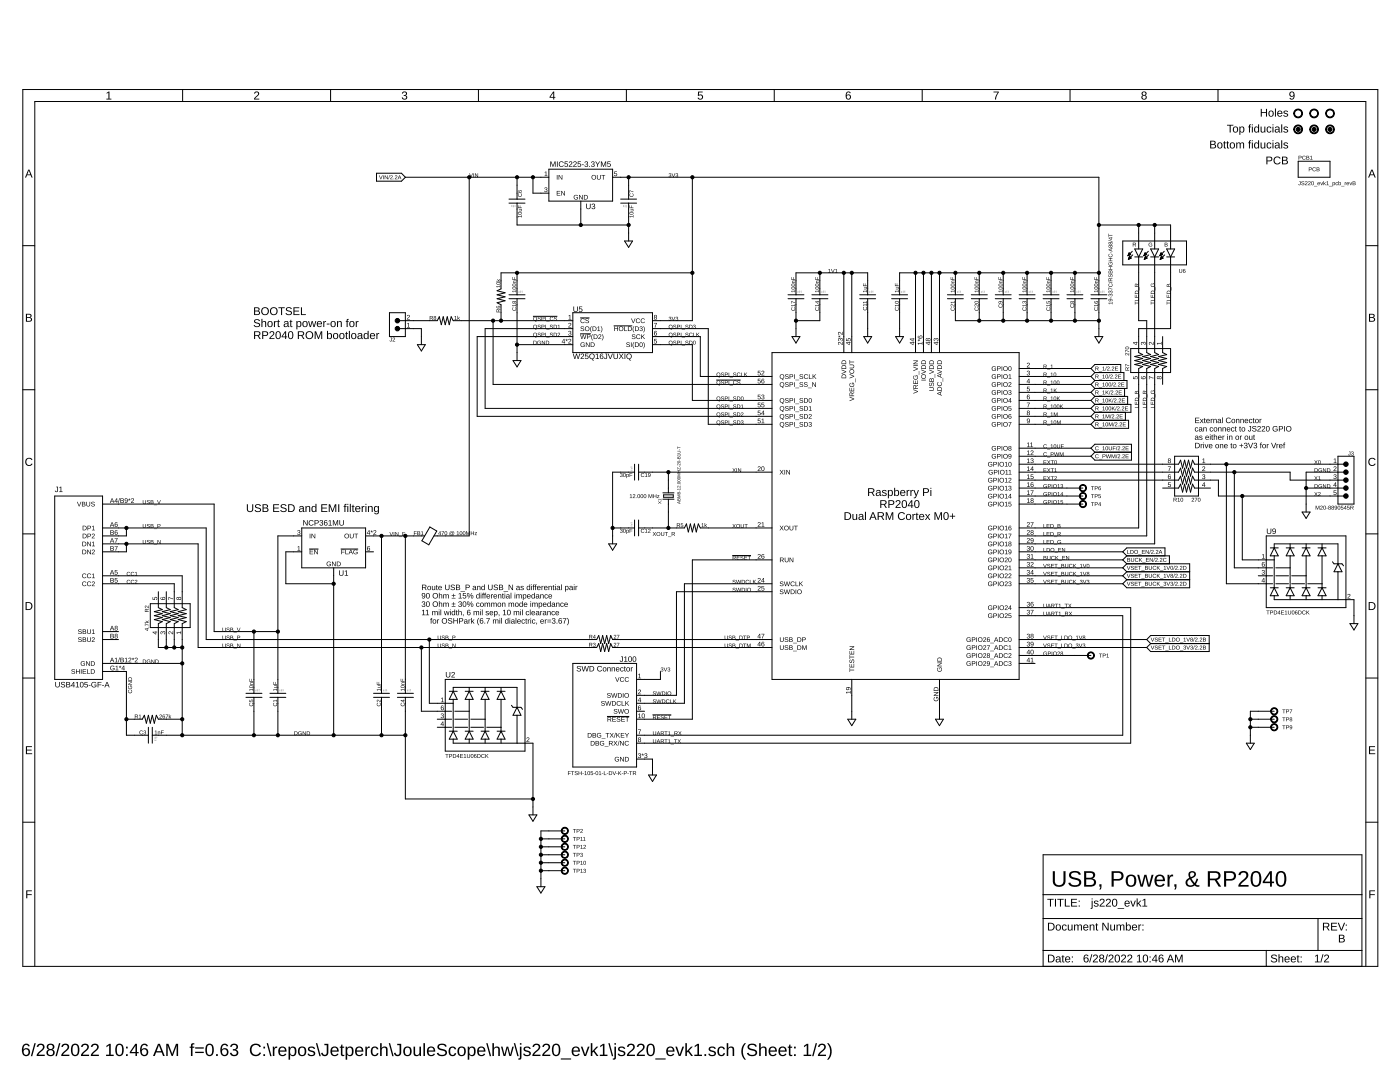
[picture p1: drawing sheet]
<svg xmlns="http://www.w3.org/2000/svg" width="279mm" height="216mm" viewBox="0 0 279 216" stroke-linecap="round" stroke-linejoin="round" font-family="sans-serif">
<g fill="#000">
<path d="M21.3 18.5l.5-.2v1.4h.4v.2h-1v-.2h.4v-1.2l-.3 .2zM50.9 18.4a.54 .54 0 0 1 .8 .2 .54 .54 0 0 1-.5 .7l-.3 .4h.8v.2h-1l.1-.3 .4-.4a.34 .34 0 0 0 .3-.5 .34 .34 0 0 0-.6-.1l-.2 .1zM80.4 18.4a.46 .46 0 0 1 .7-.1 .46 .46 0 0 1-.2 .7 .43 .43 0 0 1 .4 .6 .43 .43 0 0 1-.6 .3 .49 .49 0 0 1-.5-.4l.2-.1a.32 .32 0 0 0 .4 .3 .32 .32 0 0 0 .2-.5l-.4-.1v-.1a.31 .31 0 0 0 .4-.2 .31 .31 0 0 0-.2-.4 .31 .31 0 0 0-.4 .3h-.2zM139.3 18.3h.9v.1h-.7v.5a.54 .54 0 0 1 .7 .3 .54 .54 0 0 1-.3 .7 .54 .54 0 0 1-.7-.4h.2a.35 .35 0 0 0 .5 .1 .35 .35 0 0 0 .1-.5 .35 .35 0 0 0-.5 0h-.2zM198.3 18.3h1l-.5 1.6h-.2v-.5l.5-1h-.8zM108.7 34.4l.3-.2v.8l.3 .1h-.6l.2-.1v-.7l-.2 .2zM108.7 37.4a.27 .27 0 0 1 .5 0 .27 .27 0 0 1-.2 .4 .25 .25 0 0 1 .3 .3 .25 .25 0 0 1-.4 .2l-.3-.2 .3 .1a.17 .17 0 0 0 .2-.2 .17 .17 0 0 0-.2-.1l-.1-.1a.18 .18 0 0 0 .3-.1 .18 .18 0 0 0-.1-.2 .18 .18 0 0 0-.2 .1h-.2zM122.6 34.2h.5l-.4 .1v.3a.31 .31 0 0 1 .4 .1 .31 .31 0 0 1-.2 .5 .31 .31 0 0 1-.4-.3l.4 .2a.24 .24 0 0 0 .1-.4 .24 .24 0 0 0-.4 0zM229.3 48.5l.4-.1 .2 .2a.33 .33 0 0 0-.4-.1 .33 .33 0 0 0-.1 .5 .33 .33 0 0 0 .5 0l-.3-.2h.4v.3a.42 .42 0 0 1-.6 0 .42 .42 0 0 1-.1-.6zM81.3 62.9a.33 .33 0 0 1 .5 .2 .33 .33 0 0 1-.4 .4l-.1 .2 .5 .1h-.6l.4-.6a.17 .17 0 0 0-.1-.3 .17 .17 0 0 0-.2 .2h-.1zM81.3 64.6l.3-.2v.9l.2 .1h-.6l.3-.1v-.7l-.2 .1zM113.5 64.5a.33 .33 0 0 1 .5 .2 .33 .33 0 0 1-.3 .4l-.2 .2 .5 .1h-.6l.5-.6a.17 .17 0 0 0-.1-.3 .18 .18 0 0 0-.3 .2h-.1z"/>
<path d="M113.5 63l.3-.2v.9l.2 .1h-.5l.2-.1v-.7l-.2 .1zM113.5 66.1a.27 .27 0 0 1 .4 0 .27 .27 0 0 1-.1 .4 .25 .25 0 0 1 .2 .3 .25 .25 0 0 1-.3 .2l-.3-.3 .3 .2a.17 .17 0 0 0 .2-.2 .17 .17 0 0 0-.2-.2l-.1-.1a.18 .18 0 0 0 .3-.1 .18 .18 0 0 0-.1-.2 .18 .18 0 0 0-.3 .2h-.1zM130.5 64.4h.6l-.3 1h-.1v-.2l.3-.7zM130.6 67.6h.5l-.4 .1-.1 .3a.31 .31 0 0 1 .5 .2 .31 .31 0 0 1-.2 .4 .31 .31 0 0 1-.4-.3l.3 .2a.24 .24 0 0 0 .1-.4 .24 .24 0 0 0-.4 0zM205 72.4a.33 .33 0 0 1 .5 .3 .33 .33 0 0 1-.3 .4l-.1 .1 .4 .1h-.6l.5-.6a.17 .17 0 0 0-.1-.2 .17 .17 0 0 0-.3 .1h-.1zM205 74a.27 .27 0 0 1 .5 0 .27 .27 0 0 1-.2 .4 .25 .25 0 0 1 .2 .3 .25 .25 0 0 1-.3 .2l-.3-.2 .3 .1a.17 .17 0 0 0 .2-.2 .17 .17 0 0 0-.2-.1l-.1-.1a.18 .18 0 0 0 .3-.1 .18 .18 0 0 0-.1-.2 .18 .18 0 0 0-.3 .1h-.1zM205 77.2h.5l-.4 .1v.3a.31 .31 0 0 1 .4 .1 .31 .31 0 0 1-.2 .4 .31 .31 0 0 1-.4-.2l.3 .1a.24 .24 0 0 0 .1-.4 .24 .24 0 0 0-.4 .1zM226.1 75.1l.1 .4h.3a.31 .31 0 0 1 .1-.4 .31 .31 0 0 1 .5 .2 .31 .31 0 0 1-.3 .4l.2-.3a.24 .24 0 0 0-.4-.1 .24 .24 0 0 0 0 .4l-.5-.1zM227.8 68.3l.2-.1 .2 .2a.25 .25 0 0 1 .2-.2 .25 .25 0 0 1 .2 .3l-.2 .3 .1-.3a.17 .17 0 0 0-.1-.2 .18 .18 0 0 0-.2 .3h-.1a.18 .18 0 0 0-.1-.2 .18 .18 0 0 0-.2 .1 .18 .18 0 0 0 .1 .2v.1l-.2-.2zM229.3 75.1l.9 .3v.1l-.8-.3-.1 .5zM229.3 68.3a.65 .65 0 0 1 .8 .4l.1-.5v.6l-.6-.4a.17 .17 0 0 0-.2 .1 .17 .17 0 0 0 .1 .2v.1l-.2-.2zM230.9 68.4h.8l.1-.2v.6l-.1-.2h-.7l.1 .2h-.1z"/>
<path d="M5.2 91.6a.79 .79 0 0 1 1.3 .1l-.2 .1a.58 .58 0 0 0-.9 0 .58 .58 0 0 0 .1 .8 .58 .58 0 0 0 .8-.1l.2 .1a.81 .81 0 0 1-1.2 .2 .81 .81 0 0 1-.1-1.2zM204.9 80.3h.6l-.3 1h-.1v-.2l.3-.7zM233.1 93.1h.6l-.3 .9h-.2l.1-.2 .3-.6zM233.1 96.3h.5l-.4 .1v.2a.31 .31 0 0 1 .5 .2 .31 .31 0 0 1-.2 .4 .31 .31 0 0 1-.4-.2l.3 .1a.24 .24 0 0 0 .1-.4 .24 .24 0 0 0-.4 0zM240 93.1a.33 .33 0 0 1 .5 .2 .33 .33 0 0 1-.3 .4l-.1 .2 .4 .1h-.6l.5-.6a.17 .17 0 0 0-.1-.2 .17 .17 0 0 0-.3 .1h-.1zM240 91.6l.3-.1v.8l.2 .1h-.5l.2-.1v-.7l-.2 .1zM240 94.7a.27 .27 0 0 1 .4 0 .27 .27 0 0 1-.1 .4 .25 .25 0 0 1 .2 .3 .25 .25 0 0 1-.3 .2l-.3-.3 .3 .2a.17 .17 0 0 0 .2-.2 .17 .17 0 0 0-.2-.1l-.1-.1a.18 .18 0 0 0 .3-.1 .18 .18 0 0 0-.1-.3 .18 .18 0 0 0-.3 .2h-.1zM266.2 93.1a.33 .33 0 0 1 .5 .2 .33 .33 0 0 1-.3 .4l-.1 .2 .4 .1h-.6l.5-.6a.17 .17 0 0 0-.1-.2 .17 .17 0 0 0-.2 .1h-.2zM266.2 91.6l.3-.1v.8l.2 .1h-.5l.2-.1v-.7l-.2 .1zM266.2 94.7a.27 .27 0 0 1 .5 0 .27 .27 0 0 1-.2 .4 .25 .25 0 0 1 .2 .3 .25 .25 0 0 1-.3 .2l-.3-.3 .3 .2a.17 .17 0 0 0 .2-.2 .17 .17 0 0 0-.2-.1l-.1-.1a.18 .18 0 0 0 .3-.1 .18 .18 0 0 0-.1-.3 .18 .18 0 0 0-.3 .2h-.1zM266.2 97.8h.5l-.4 .1v.3a.31 .31 0 0 1 .4 .2 .31 .31 0 0 1-.2 .4 .31 .31 0 0 1-.4-.2l.3 .1a.24 .24 0 0 0 .1-.4 .24 .24 0 0 0-.4 0zM273.3 91.6a.79 .79 0 0 1 1.2 .1l-.2 .1a.58 .58 0 0 0-.9 0 .58 .58 0 0 0 .1 .8 .58 .58 0 0 0 .9-.1l.1 .1a.81 .81 0 0 1-1.2 .2 .81 .81 0 0 1 0-1.2z"/>
<path d="M30.5 119.2l.1 .4h.2a.31 .31 0 0 1 .2-.5 .31 .31 0 0 1 .4 .2 .31 .31 0 0 1-.2 .4l.1-.3a.24 .24 0 0 0-.4-.1 .24 .24 0 0 0 0 .4h-.4zM33.6 119.1l1 .3v.2l-.9-.4-.1 .5zM59.4 109.1l.3-.1v.8l.2 .1h-.5l.2-.1v-.7l-.2 .1zM59.4 105.8a.27 .27 0 0 1 .5 0 .27 .27 0 0 1-.2 .4 .25 .25 0 0 1 .2 .3 .25 .25 0 0 1-.3 .2l-.3-.2 .3 .1a.17 .17 0 0 0 .2-.2 .17 .17 0 0 0-.2-.1l-.1-.1a.18 .18 0 0 0 .3-.1 .18 .18 0 0 0-.1-.2 .18 .18 0 0 0-.3 .1h-.1zM251.9 110.7l.3-.1v.8l.2 .1h-.6l.3-.1v-.7l-.2 .1zM251.9 113.8a.27 .27 0 0 1 .4 0 .27 .27 0 0 1-.1 .4 .25 .25 0 0 1 .2 .3 .25 .25 0 0 1-.3 .2l-.3-.3 .3 .2a.17 .17 0 0 0 .2-.2 .17 .17 0 0 0-.2-.1l-.1-.2a.18 .18 0 0 0 .3 0 .18 .18 0 0 0-.2-.3 .18 .18 0 0 0-.2 .2h-.1zM269 118.6a.33 .33 0 0 1 .5 .2 .33 .33 0 0 1-.4 .4l-.1 .1 .5 .1h-.6l.5-.5a.17 .17 0 0 0-.1-.3 .18 .18 0 0 0-.3 .2l-.1-.1zM32.1 126.1l.3-.1 .1 .2a.25 .25 0 0 1 .3-.3 .25 .25 0 0 1 .2 .4l-.3 .3 .2-.3a.17 .17 0 0 0-.2-.2 .17 .17 0 0 0-.2 .2l-.1 .1a.18 .18 0 0 0 0-.3 .18 .18 0 0 0-.3 .1 .18 .18 0 0 0 .2 .3v.1l-.3-.2zM33.7 126.1a.65 .65 0 0 1 .8 .3l.1-.4v.6l-.6-.5a.17 .17 0 0 0-.3 .1 .17 .17 0 0 0 .2 .2v.2l-.3-.2zM35.2 126.2h.8l.1-.2v.5l-.1-.2h-.7l.2 .2h-.1zM127.4 137.7a.33 .33 0 0 1 .5 .2 .33 .33 0 0 1-.3 .4l-.1 .1 .4 .1h-.6l.5-.6a.17 .17 0 0 0-.1-.2 .17 .17 0 0 0-.2 .1h-.2zM127.4 134.6l.3-.2v.8l.2 .1h-.5l.2-.1v-.7l-.2 .2z"/>
<path d="M5.2 148.9h1.2v.2h-1v.5h.9v.2h-.9v.5h1v.2h-1.2zM88 139.3l.4-.1v.8l.2 .1h-.6l.2-.1v-.7l-.2 .2zM88.1 142.4a.27 .27 0 0 1 .4 0 .27 .27 0 0 1-.1 .4 .25 .25 0 0 1 .2 .3 .25 .25 0 0 1-.3 .2l-.4-.2 .4 .1a.17 .17 0 0 0 .2-.2 .17 .17 0 0 0-.3-.1v-.1a.18 .18 0 0 0 .2-.1 .18 .18 0 0 0-.1-.2 .18 .18 0 0 0-.2 .1h-.1zM105.2 147.2a.33 .33 0 0 1 .5 .2 .33 .33 0 0 1-.4 .4l-.1 .2 .5 .1h-.6l.4-.6a.17 .17 0 0 0-.1-.3 .17 .17 0 0 0-.2 .2h-.1zM127.3 145.6h.6l-.3 .9h-.1v-.2l.3-.6zM273.2 148.9h1.2v.2h-1v.5h.9v.2h-.9v.5h1.1v.2h-1.3zM5.2 177.7h1.2v.1h-1v.6h.9v.2h-.9v.7h-.2zM273.3 177.7h1.1v.1h-.9v.6h.9v.2h-.9v.7h-.2z"/>
<path d="M110.4 18.3h.2v1h.2v.2h-.2v.4h-.2v-.4h-.7zM110.4 18.5l-.5 .8h.5z"/>
<path d="M169 18.3h.2a.46 .46 0 0 1 .6 .3l-.6-.1-.2 .5a.51 .51 0 0 1 .7 .1 .51 .51 0 0 1-.2 .8 .51 .51 0 0 1-.7-.4v-.7zM168.9 19.3a.35 .35 0 0 0 .7 0 .35 .35 0 0 0-.7 0z"/>
<path d="M228 18.4a.47 .47 0 0 1 .6-.1 .47 .47 0 0 1 .1 .7h-.2a.48 .48 0 0 1 .3 .7 .48 .48 0 0 1-.7 .2 .43 .43 0 0 1-.3-.5 .43 .43 0 0 1 .3-.4l-.3-.2zM228 18.7a.3 .3 0 0 0 .6 0 .3 .3 0 0 0-.6 0zM228 19.4a.35 .35 0 0 0 .7 0 .35 .35 0 0 0-.7 0z"/>
<path d="M257.4 18.4a.58 .58 0 0 1 .8 0 .58 .58 0 0 1 .2 .6 .58 .58 0 0 1-.3 .8 .58 .58 0 0 1-.8-.2l.7 .1 .2-.6a.51 .51 0 0 1-.8 .1 .51 .51 0 0 1 0-.8zM257.4 18.8a.4 .4 0 0 0 .8 0 .4 .4 0 0 0-.8 0z"/>
<path d="M5.6 33.8h.3l.6 1.6h-.2l-.2-.4h-.7l-.2 .4h-.2zM5.8 34l-.3 .8h.6z"/>
<path d="M75.6 35l.4 .7 .4-.7-.3 .8zM76.5 35h.1v.8h-.1zM76.8 35l.5 .7 .1-.7v.8l-.5-.7-.1 .7zM77.7 35l-.2 .8zM77.9 35a.28 .28 0 0 1 .5 .2 .28 .28 0 0 1-.3 .4l-.1 .1 .4 .1-.5-.1a.42 .42 0 0 0 .2-.6l-.2 .1zM78.5 35.6l.1 .2zM78.9 35a.28 .28 0 0 1 .4 .2 .28 .28 0 0 1-.3 .4l-.1 .1 .4 .1-.5-.1a.42 .42 0 0 0 .3-.6l-.3 .1zM79.7 35h.1l.3 .8-.2-.3h-.3l-.2 .3zM79.7 35.1l-.1 .4h.3z"/>
<path d="M93.6 34.6l.4 .7 .4-.7-.3 .8zM94.5 34.6h.1v.8h-.1zM94.8 34.6l.5 .6 .1-.6v.8l-.5-.7-.1 .7z"/>
<path d="M103.5 38.6a.34 .34 0 0 0 0 .5 .34 .34 0 0 0 .5 0 .34 .34 0 0 0-.1-.5 .4 .4 0 0 1 .2 .5 .4 .4 0 0 1-.6 .1 .4 .4 0 0 1 0-.6zM103.4 38.1l.1-.1v.3l.2 .1a.26 .26 0 0 1 .1-.4 .26 .26 0 0 1 .4 .1 .26 .26 0 0 1-.3 .4l-.4-.1zM103.7 38.2a.17 .17 0 0 0 .3 0 .17 .17 0 0 0-.3 0z"/>
<path d="M109.8 32.2h.2l.4 .9 .3-.9h.2v1.1h-.2l.1-1-.4 1-.4-1v1h-.2zM111.1 32.2h.2v1.1h-.2zM111.7 32.3l.5-.1 .3 .3h-.1a.4 .4 0 0 0-.6 0 .4 .4 0 0 0 0 .6 .4 .4 0 0 0 .6-.1h.1a.55 .55 0 0 1-.8 .2 .55 .55 0 0 1 0-.9zM112.7 32.2h.6v.1h-.5v.4a.37 .37 0 0 1 .5 .1 .37 .37 0 0 1-.2 .5 .37 .37 0 0 1-.5-.2l.4 .1a.25 .25 0 0 0 .2-.4 .25 .25 0 0 0-.4 0h-.1zM113.6 32.3a.37 .37 0 0 1 .6 .1 .37 .37 0 0 1-.3 .5l-.2 .3h.5v.1h-.7l.5-.6a.21 .21 0 0 0 0-.4 .21 .21 0 0 0-.3 .2h-.2zM114.5 32.3a.37 .37 0 0 1 .6 .1 .37 .37 0 0 1-.3 .5l-.3 .3h.6v.1h-.7l.4-.6a.21 .21 0 0 0 .1-.4 .22 .22 0 0 0-.4 .2h-.1zM115.3 32.2h.6v.1h-.5v.4a.37 .37 0 0 1 .5 .1 .37 .37 0 0 1-.2 .5 .37 .37 0 0 1-.5-.2l.4 .1a.25 .25 0 0 0 .2-.4 .25 .25 0 0 0-.4 0h-.1zM116.1 32.8h.4v.1h-.4zM116.8 32.3a.31 .31 0 0 1 .5 0 .31 .31 0 0 1-.2 .4 .29 .29 0 0 1 .3 .4 .29 .29 0 0 1-.4 .2l-.2-.1-.2-.2 .4 .2a.2 .2 0 0 0 .2-.2 .2 .2 0 0 0-.2-.2l-.1-.1a.21 .21 0 0 0 .3-.1 .21 .21 0 0 0-.2-.3 .21 .21 0 0 0-.2 .2h-.1zM117.6 33.1h.1v.2h-.1zM118.1 32.3a.31 .31 0 0 1 .5 0 .31 .31 0 0 1-.2 .4 .29 .29 0 0 1 .3 .4 .29 .29 0 0 1-.4 .2l-.2-.1-.2-.2 .4 .2a.2 .2 0 0 0 .2-.2 .2 .2 0 0 0-.2-.2l-.1-.1a.21 .21 0 0 0 .3-.1 .21 .21 0 0 0-.1-.3 .21 .21 0 0 0-.3 .2h-.1zM118.8 32.2h.1l.4 .5 .3-.5h.2l-.5 .6v.5h-.1v-.5zM119.9 32.2h.2l.4 .9 .3-.9h.2v1.1h-.2v-1l-.3 1-.5-1 .1 1h-.2zM121.2 32.2h.6v.1h-.4l-.1 .4a.37 .37 0 0 1 .6 .1 .37 .37 0 0 1-.3 .5 .37 .37 0 0 1-.4-.2l.3 .1a.25 .25 0 0 0 .2-.4 .25 .25 0 0 0-.4 0h-.1z"/>
<path d="M111.1 38.1h.7v.1h-.6v.3h.6l-.6 .1v.3h.6v.1h-.7zM112 38.1h.1l.5 .8v-.8h.1v.9h-.1l-.5-.8v.8h-.1z"/>
<path d="M111.1 34.9h.2v.9h-.2zM111.5 34.9h.1l.5 .8v-.8h.1v.9h-.1l-.5-.7v.7h-.1z"/>
<path d="M114.6 39l.5-.1 .2 .2a.44 .44 0 0 0-.7 .2 .32 .32 0 0 0 .3 .4 .32 .32 0 0 0 .3-.2l-.2-.1h.4v.3a.5 .5 0 0 1-.8 0 .5 .5 0 0 1 0-.7zM115.6 38.9h.1l.5 .8v-.8h.1v.9h-.1l-.5-.8v.8h-.1zM116.5 38.9h.3a.46 .46 0 0 1 .5 .4 .46 .46 0 0 1-.4 .5h-.4zM116.7 39v.7a.39 .39 0 0 0 .5-.3 .39 .39 0 0 0-.5-.4z"/>
<path d="M118 35.4a.5 .5 0 0 1 1 0 .5 .5 0 0 1-1 0zM118.1 35.4a.35 .35 0 0 0 .7 0 .35 .35 0 0 0-.7 0zM119.1 34.9h.2v.6a.25 .25 0 0 0 .2 .2 .25 .25 0 0 0 .3-.2v-.6h.1v.6a.38 .38 0 0 1-.4 .3 .38 .38 0 0 1-.4-.3zM120 34.9h.8l-.3 .1v.8h-.2v-.8z"/>
<path d="M125.7 38.6h.1a.34 .34 0 0 0 0 .5 .34 .34 0 0 0 .5 0 .34 .34 0 0 0-.1-.5 .4 .4 0 0 1 .1 .5 .4 .4 0 0 1-.5 .1 .4 .4 0 0 1-.1-.6zM125.6 38l.8 .3-.7-.2-.1 .4z"/>
<path d="M133.5 34.6a.22 .22 0 0 1 .4 0 .22 .22 0 0 1-.1 .4 .21 .21 0 0 1 .2 .2 .21 .21 0 0 1-.3 .2l-.3-.2 .4 .1 .1-.2-.3-.2 .2-.2-.3 .1zM134 34.6l.4 .7 .4-.7-.3 .8zM134.9 34.6a.22 .22 0 0 1 .4 0 .22 .22 0 0 1-.1 .4 .21 .21 0 0 1 .1 .2 .21 .21 0 0 1-.2 .2l-.3-.2 .4 .1v-.2l-.2-.2 .2-.2-.4 .1z"/>
<path d="M241.5 28.1l1.1 .1v.4l-.3 .2a.42 .42 0 0 1 .4 .5 .42 .42 0 0 1-.6 .3h-.6zM241.7 28.2v.5l.7-.1-.1-.3zM241.7 28.9v.5h.6l.2-.1-.2-.4zM243.1 28.6a.58 .58 0 0 1 .8 0 .58 .58 0 0 1-.1 .8 .58 .58 0 0 1-.8 0zM243.2 28.7l-.1 .5 .2 .3a.44 .44 0 0 0 .5-.5 .44 .44 0 0 0-.5-.4zM244.3 28.2h.1v.2h.3v.2h-.3v.7l.3 .3-.4-.1-.1-.9-.1-.2h.2zM244.9 28.2h.2v.2h.2v.2h-.2v.7l.2 .3-.4-.1v-.9l-.2-.2h.2zM245.5 28.6a.58 .58 0 0 1 .9 0 .58 .58 0 0 1-.1 .8 .58 .58 0 0 1-.8 0zM245.7 28.7l-.1 .5 .2 .3a.44 .44 0 0 0 .5-.5 .44 .44 0 0 0-.5-.4zM246.7 28.4h.2v.2a.37 .37 0 0 1 .3-.2 .37 .37 0 0 1 .4 .2 .37 .37 0 0 1 .4-.2 .37 .37 0 0 1 .3 .4v.8h-.2v-.9l-.2-.1-.3 .2v.8h-.2v-.9l-.3-.1-.2 .2v.8h-.2zM249.3 28.1l.4-.1v.2h-.2v.2h.2v.2h-.2v1h-.2v-1h-.2zM249.8 28h.2v.2h-.2zM249.8 28.4h.2v1.2h-.2zM250.5 28.5l.3-.1 .3 .2v-.6h.2v1.6h-.2v-.2a.45 .45 0 0 1-.6 .2 .45 .45 0 0 1-.2-.6zM250.5 28.7v.5l.1 .3a.44 .44 0 0 0 .5-.5 .44 .44 0 0 0-.5-.4zM251.6 28.4h.2v.8a.29 .29 0 0 0 .3 .3 .29 .29 0 0 0 .2-.4v-.7h.2v1.2h-.2v-.2a.4 .4 0 0 1-.4 .2 .4 .4 0 0 1-.3-.4zM252.9 28.6l.5-.2 .3 .4h-.2l-.1-.2a.41 .41 0 0 0-.5 .5 .41 .41 0 0 0 .6 .3l.2-.1a.55 .55 0 0 1-.8 .2 .55 .55 0 0 1-.1-.8zM253.9 28h.2v.2h-.2zM253.9 28.4h.2v1.2h-.2zM254.5 28.6l.4-.2 .4 .1 .1 .9 .1 .2h-.2l-.1-.2a.39 .39 0 0 1-.7 .2 .39 .39 0 0 1 .2-.7h.5a.27 .27 0 0 0-.2-.3 .27 .27 0 0 0-.4 .1h-.2zM254.6 29.2a.3 .3 0 0 0 .6 0 .3 .3 0 0 0-.6 0zM255.7 28h.2v1.6h-.2zM256.3 28.5l.5-.1 .3 .3h-.2a.25 .25 0 0 0-.3-.2 .25 .25 0 0 0-.2 .3l.5 .2a.32 .32 0 0 1 .2 .3 .32 .32 0 0 1-.3 .3h-.5l-.2-.3h.2a.29 .29 0 0 0 .3 .2 .29 .29 0 0 0 .2-.3l-.1-.1a.39 .39 0 0 1-.5-.1 .39 .39 0 0 1 .1-.5z"/>
<path d="M244.9 24.9h1.2v.2h-.5v1.3h-.2v-1.3h-.5zM246.2 25.4a.58 .58 0 0 1 .8 .1 .58 .58 0 0 1-.1 .8 .58 .58 0 0 1-.8-.1zM246.3 25.5v.6l.1 .2a.44 .44 0 0 0 .5-.4 .44 .44 0 0 0-.5-.5zM247.3 25.3h.2v.1a.45 .45 0 0 1 .6-.1 .45 .45 0 0 1 .2 .5v.4a.44 .44 0 0 1-.7 .2l-.1-.1v.6h-.2zM247.7 25.4a.44 .44 0 0 0-.2 .6 .44 .44 0 0 0 .6 .2v-.7zM249.3 24.9l.4-.1v.2l-.2 .1v.2h.2v.1h-.2v1h-.2v-1h-.2zM249.8 24.8h.2v.2h-.2zM249.8 25.3h.2v1.1h-.2zM250.5 25.3l.3-.1 .3 .2v-.6h.2v1.6h-.2v-.1a.45 .45 0 0 1-.6 .1 .45 .45 0 0 1-.2-.5zM250.6 25.5l-.1 .6 .1 .2a.44 .44 0 0 0 .5-.5 .44 .44 0 0 0-.5-.4zM251.6 25.3h.2v.7a.29 .29 0 0 0 .3 .3 .29 .29 0 0 0 .2-.4v-.6h.2v1.1h-.2v-.2a.4 .4 0 0 1-.4 .3 .4 .4 0 0 1-.3-.5zM252.9 25.4l.5-.1 .3 .3h-.2l-.1-.2a.41 .41 0 0 0-.5 .5 .41 .41 0 0 0 .6 .3l.2-.1a.55 .55 0 0 1-.8 .3 .55 .55 0 0 1-.1-.9zM253.9 24.8h.2v.2h-.2zM253.9 25.3h.2v1.1h-.2zM254.5 25.4l.4-.2 .4 .1 .1 .9 .1 .2h-.2l-.1-.2a.39 .39 0 0 1-.7 .2 .39 .39 0 0 1 .2-.6l.5-.1a.27 .27 0 0 0-.2-.3 .27 .27 0 0 0-.3 .2h-.3zM254.6 26.1a.3 .3 0 0 0 .6 0 .3 .3 0 0 0-.6 0zM255.7 24.8h.2v1.6h-.2zM256.3 25.3h.5l.3 .2-.2 .1a.25 .25 0 0 0-.3-.2 .25 .25 0 0 0-.2 .3l.5 .1a.32 .32 0 0 1 .2 .4 .32 .32 0 0 1-.3 .2h-.5l-.2-.2 .2-.1a.29 .29 0 0 0 .3 .3 .29 .29 0 0 0 .2-.4l-.1-.1a.39 .39 0 0 1-.4-.1 .39 .39 0 0 1 0-.5z"/>
<path d="M251.6 21.7h.2v.7h.9v-.7h.2v1.6h-.2v-.7h-.9v.7h-.2zM253.3 22.2a.58 .58 0 0 1 .8 .1 .58 .58 0 0 1-.1 .8 .58 .58 0 0 1-.8-.1zM253.4 22.3v.6l.1 .2a.44 .44 0 0 0 .5-.4 .44 .44 0 0 0-.5-.5zM254.4 21.6h.2v1.7h-.2zM255 22.2a.54 .54 0 0 1 .7-.1 .54 .54 0 0 1 .2 .6h-.8a.35 .35 0 0 0 .2 .4 .35 .35 0 0 0 .4-.1h.2a.6 .6 0 0 1-.9 .1 .6 .6 0 0 1 0-.9zM255.2 22.3l-.1 .3h.6l-.2-.4zM256.3 22.1h.5l.3 .3h-.2a.25 .25 0 0 0-.3-.2 .25 .25 0 0 0-.2 .3l.5 .2a.32 .32 0 0 1 .2 .3 .32 .32 0 0 1-.3 .3l-.5-.1-.2-.2h.2a.29 .29 0 0 0 .3 .2 .29 .29 0 0 0 .2-.4h-.1a.39 .39 0 0 1-.5-.2 .39 .39 0 0 1 .1-.5z"/>
<path d="M252.7 31.2h.7a.48 .48 0 0 1 .5 .5 .48 .48 0 0 1-.5 .5h-.5v.6h-.2zM252.9 31.4v.6h.7a.31 .31 0 0 0 0-.6zM254.4 31.4l.3-.2 .4 .1 .5 .3-.2 .1a.57 .57 0 0 0-.9-.1 .57 .57 0 0 0 .1 .9 .57 .57 0 0 0 .8-.2l.2 .1a.79 .79 0 0 1-1.2 .2 .79 .79 0 0 1 0-1.2zM255.8 31.2l1.1 .2v.3l-.2 .3a.42 .42 0 0 1 .3 .5 .42 .42 0 0 1-.5 .3h-.7zM256.1 31.4v.5l.6-.1v-.3zM256.1 32.1v.5h.5l.2-.1-.1-.4z"/>
<path d="M259.3 36.2h.2v.6l-.2 .2-.2-.2h.3v-.5zM259.8 36.2h.3l.2 .1h-.4a.28 .28 0 0 0 .1 .2 .28 .28 0 0 0 .3 .1v.1a.32 .32 0 0 1-.2 .3 .32 .32 0 0 1-.4-.1v-.1h.2a.19 .19 0 0 0 .2 .1 .19 .19 0 0 0 .1-.2l-.4-.2zM260.5 36.2a.28 .28 0 0 1 .4 .2 .28 .28 0 0 1-.3 .3l-.1 .2h.4h-.5a.42 .42 0 0 0 .3-.7l-.3 .2zM261.1 36.2a.28 .28 0 0 1 .5 .2 .28 .28 0 0 1-.3 .3l-.1 .2h.4h-.5a.42 .42 0 0 0 .2-.7l-.2 .2zM261.7 36.3l.1-.1a.35 .35 0 0 1 .4 .4 .35 .35 0 0 1-.5 .3zM261.9 36.3a.33 .33 0 0 0-.2 .3 .33 .33 0 0 0 .3 .3 .33 .33 0 0 0 .1-.4 .33 .33 0 0 0-.2-.2zM262.2 37.1l.7 .1zM263 36.4h.3l.1 .3h-.4a.17 .17 0 0 0 .1 .2 .17 .17 0 0 0 .2-.1h.1a.3 .3 0 0 1-.4 .1 .3 .3 0 0 1 0-.5zM263.1 36.5l-.1 .1h.3v-.2zM263.5 36.4l.3 .5 .3-.5-.3 .5h-.1zM264.1 36.1l.1 .5 .4-.2-.2 .2 .2 .3-.3-.2-.2 .2zM264.7 36.3l.3-.1v.7h.2h-.5h.2v-.6zM265.2 37.1l.7 .1zM265.9 36.4h.3a.27 .27 0 0 1 .2 .3 .27 .27 0 0 1-.4 .2l-.1 .3zM265.9 36.6a.2 .2 0 0 0 .4 0 .2 .2 0 0 0-.4 0zM266.6 36.4h.3l.1 .1a.21 .21 0 0 0-.2-.1 .21 .21 0 0 0-.1 .3 .21 .21 0 0 0 .2 .1h.1a.29 .29 0 0 1-.4 .1 .29 .29 0 0 1 0-.5zM267.1 36.1l.1 .4 .1-.1a.28 .28 0 0 1 .3 .3 .28 .28 0 0 1-.3 .2h-.2zM267.3 36.5v.4a.2 .2 0 0 0 .2-.3 .2 .2 0 0 0-.2-.1zM267.7 37.1l.6 .1zM268.4 36.4l.1 .1 .2-.1-.2 .2v.3zM268.8 36.4h.3l.1 .3h-.4a.17 .17 0 0 0 .1 .2 .17 .17 0 0 0 .2-.1h.1a.3 .3 0 0 1-.4 .1 .3 .3 0 0 1 0-.5zM268.9 36.5l-.1 .1h.3l-.1-.2zM269.3 36.4l.3 .5 .3-.5-.3 .5h-.1zM270 36.2h.4l.1 .7h-.5zM270.1 36.3v.2l.3-.1v-.1zM270.1 36.6v.3l.3-.1v-.2z"/>
<path d="M259.2 31.1h.3a.24 .24 0 0 1 .3 .2 .24 .24 0 0 1-.3 .3h-.2l-.1 .3zM259.3 31.2v.3l.3-.1v-.2zM260 31.2l.4-.1 .2 .2a.34 .34 0 0 0-.5-.1 .34 .34 0 0 0 0 .5 .34 .34 0 0 0 .5 0 .4 .4 0 0 1-.6 .1 .4 .4 0 0 1 0-.6zM260.7 31.1h.5v.7l-.5 .1zM260.8 31.2v.2l.4-.1-.1-.1zM260.8 31.5v.3l.4-.1v-.2zM261.5 31.2l.3-.1v.7l.1 .1h-.4l.2-.1v-.6z"/>
<path d="M261.2 33.4h.3a.24 .24 0 0 1 .3 .2 .24 .24 0 0 1-.3 .3h-.2l-.1 .3zM261.3 33.5v.3l.3-.1v-.2zM262 33.5l.4-.1 .2 .2a.34 .34 0 0 0-.5-.1 .34 .34 0 0 0 0 .5 .34 .34 0 0 0 .5 0 .4 .4 0 0 1-.6 .1 .4 .4 0 0 1 0-.6zM262.8 33.4h.4l.1 .7-.5 .1zM262.9 33.5v.2h.3v-.2zM262.9 33.8v.3l.3-.1v-.2z"/>
<path d="M273.7 33.8h.2l.7 1.6h-.3l-.1-.4h-.8l-.1 .4h-.3zM273.8 34l-.3 .8h.6z"/>
<path d="M99.1 57.1h.7v-.2v.5v-.2h-.6v.2zM99.2 56.3h.4l.2 .1a.35 .35 0 0 1-.4 .4 .35 .35 0 0 1-.2-.5zM99.2 56.5a.3 .3 0 0 0 .2 .2 .3 .3 0 0 0 .3-.2zM99.2 55.7l.3 .2 .3-.2-.2 .3 .2 .1h-.8l.5-.1z"/>
<path d="M102.1 41.2l.1 .1zM102.1 41.1l.1 .1zM102.1 40.9l.1 .2z"/>
<path d="M102.4 41.3h.2zM102.4 41.2a.07 .07 0 0 1 .1 0 .07 .07 0 0 1-.1 0zM102.4 41.2h.1zM102.5 41a.05 .05 0 0 1 .1 0 .05 .05 0 0 1-.1 0zM102.4 41l.2 .1zM102.4 41.1a.05 .05 0 0 1 .1 0 .05 .05 0 0 1-.1 0z"/>
<path d="M102.7 41.2l.2 .1zM102.7 41.1a.1 .1 0 0 1 .2 0 .1 .1 0 0 1-.2 0zM102.7 41.1h.2zM102.7 40.9l.2 .1-.2 .1 .2-.1z"/>
<path d="M102.2 58h.7l.1-.1v.4l-.1-.2h-.6l.1 .2zM102.3 57.3l.5-.1 .2 .2a.35 .35 0 0 1-.4 .4 .35 .35 0 0 1-.3-.5zM102.3 57.4a.3 .3 0 0 0 .3 .3 .3 .3 0 0 0 .3-.3zM102.3 56.7l.5-.1 .2 .1a.35 .35 0 0 1-.4 .4 .35 .35 0 0 1-.3-.4zM102.3 56.8a.3 .3 0 0 0 .3 .2 .3 .3 0 0 0 .3-.2zM102.5 56h.5l-.5 .2 .5 .3h-.6zM102.2 55.3l.1 .4h.3l.1-.4v.4l.3 .1h-.8z"/>
<path d="M103.5 58.3l.1 .1zM103.5 58.3a.1 .1 0 0 1 .2 0 .1 .1 0 0 1-.2 0zM103.5 58.2h.1zM103.5 58l.2 .1-.2 .1 .1-.1z"/>
<path d="M103.8 58.4h.2zM103.8 58.3a.1 .1 0 0 1 .2 0 .1 .1 0 0 1-.2 0zM103.8 58.2h.2zM103.9 58a.05 .05 0 0 1 .1 0 .05 .05 0 0 1-.1 0zM103.8 58l.2 .1zM103.8 58.2a.05 .05 0 0 1 .1 0 .05 .05 0 0 1-.1 0z"/>
<path d="M103.4 43.1h.7v-.2v.5v-.2h-.6v.2zM103.5 42.3h.4l.2 .1a.35 .35 0 0 1-.4 .4 .35 .35 0 0 1-.2-.5zM103.5 42.5a.3 .3 0 0 0 .3 .2 .3 .3 0 0 0 .3-.2zM103.5 41.7h.6l-.1 .1a.2 .2 0 0 1 .1 .2 .2 .2 0 0 1-.2 .2h-.4l.6-.3zM103.4 41l.1 .4h.2l.1-.4v.4l.3 .1h-.7z"/>
<path d="M104.1 58.3l.2 .1zM104.1 58.2h.2zM104.2 58l.1 .1z"/>
<path d="M117 40.6h.1v.7a.3 .3 0 0 0 .3 .3 .3 .3 0 0 0 .3-.3v-.7h.2v.7a.45 .45 0 0 1-.5 .4 .45 .45 0 0 1-.4-.4zM118.2 40.7a.31 .31 0 0 1 .5 0 .31 .31 0 0 1-.2 .5 .29 .29 0 0 1 .3 .3 .29 .29 0 0 1-.4 .2h-.2l-.2-.3 .4 .2a.2 .2 0 0 0 .2-.2 .2 .2 0 0 0-.2-.2l-.1-.1a.21 .21 0 0 0 .3-.1 .21 .21 0 0 0-.1-.3 .21 .21 0 0 0-.3 .2h-.1z"/>
<path d="M124.4 41.2l.1 .1zM124.4 41.1l.1 .1zM124.4 40.9l.1 .2z"/>
<path d="M124.7 41.3h.1zM124.7 41.2a.07 .07 0 0 1 .1 0 .07 .07 0 0 1-.1 0zM124.7 41.2h.1zM124.7 41a.05 .05 0 0 1 .1 0 .05 .05 0 0 1-.1 0zM124.7 41l.1 .1zM124.7 41.1a.05 .05 0 0 1 .1 0 .05 .05 0 0 1-.1 0z"/>
<path d="M125 41.3h.1zM125 41.1l.1 .1zM125 40.9l.1 .1-.1 .1 .1-.1z"/>
<path d="M125.6 43.1h.7l.1-.2v.5l-.1-.2h-.6l.1 .2zM125.7 42.3h.5l.2 .1a.35 .35 0 0 1-.4 .4 .35 .35 0 0 1-.3-.5zM125.7 42.5a.3 .3 0 0 0 .3 .2 .3 .3 0 0 0 .3-.2zM125.8 41.7h.6l-.1 .1a.2 .2 0 0 1 .1 .2 .2 .2 0 0 1-.2 .2h-.4l.5-.3zM125.6 41l.1 .4h.3l.1-.4v.4l.3 .1h-.8z"/>
<path d="M157.9 58h.7l.1-.1v.4l-.1-.2h-.6v.2zM158 57.3l.5-.1 .2 .2a.35 .35 0 0 1-.4 .4 .35 .35 0 0 1-.3-.5zM158 57.4a.3 .3 0 0 0 .3 .3 .3 .3 0 0 0 .3-.3zM158 56.7l.5-.1 .2 .1a.35 .35 0 0 1-.4 .4 .35 .35 0 0 1-.3-.4zM158 56.8a.3 .3 0 0 0 .3 .2 .3 .3 0 0 0 .3-.2zM158.1 56h.6l-.5 .2 .5 .3h-.6zM157.9 55.3l.1 .4h.3l.1-.4v.4l.3 .1h-.8z"/>
<path d="M159.2 58.3l.1 .1zM159.2 58.3a.07 .07 0 0 1 .1 0 .07 .07 0 0 1-.1 0zM159.2 58.2h.1zM159.2 58l.1 .1-.1 .1 .1-.1z"/>
<path d="M159.5 58.4h.1zM159.5 58.3a.07 .07 0 0 1 .1 0 .07 .07 0 0 1-.1 0zM159.5 58.2h.1zM159.5 58l.1 .1zM159.5 58.2a.05 .05 0 0 1 .1 0 .05 .05 0 0 1-.1 0z"/>
<path d="M159.8 58.3l.2 .1zM159.8 58.2h.2zM159.8 58l.2 .1z"/>
<path d="M162.7 58h.7l.1-.1v.4l-.1-.2h-.6v.2zM162.8 57.3l.5-.1 .2 .2a.35 .35 0 0 1-.4 .4 .35 .35 0 0 1-.3-.5zM162.8 57.4a.3 .3 0 0 0 .3 .3 .3 .3 0 0 0 .3-.3zM162.8 56.7l.5-.1 .2 .1a.35 .35 0 0 1-.4 .4 .35 .35 0 0 1-.3-.4zM162.8 56.8a.3 .3 0 0 0 .3 .2 .3 .3 0 0 0 .3-.2zM162.9 56h.6l-.6 .2 .6 .3h-.6zM162.7 55.3l.1 .4h.3l.1-.4v.4l.3 .1h-.8z"/>
<path d="M164 58.3l.1 .1zM164 58.3a.07 .07 0 0 1 .1 0 .07 .07 0 0 1-.1 0zM164 58.2h.1zM164 58l.1 .1-.1 .1 .1-.1z"/>
<path d="M164.3 58.4h.1zM164.3 58.3a.07 .07 0 0 1 .1 0 .07 .07 0 0 1-.1 0zM164.3 58.2h.1zM164.3 58a.05 .05 0 0 1 .1 0 .05 .05 0 0 1-.1 0zM164.3 58l.1 .1zM164.3 58.2a.05 .05 0 0 1 .1 0 .05 .05 0 0 1-.1 0z"/>
<path d="M164.6 58.3l.1 .1zM164.6 58.2h.1zM164.6 58l.1 .1z"/>
<path d="M165.3 53.8l.3-.1v.7h.2h-.5h.2v-.6zM165.8 53.7l.4 .7 .4-.7-.3 .7zM166.7 53.8l.3-.1v.7h.2h-.5h.2v-.6z"/>
<path d="M172.2 58h.7l.1-.1v.4l-.1-.2h-.6l.1 .2zM172.4 57.3l.6-.1-.1 .1a.2 .2 0 0 1 .1 .3 .2 .2 0 0 1-.2 .1h-.4l.5-.2zM172.2 56.5l.1 .5h.3l.1-.5v.5l.3 .1h-.8z"/>
<path d="M173.5 58.3l.1 .1zM173.5 58.3a.07 .07 0 0 1 .1 0 .07 .07 0 0 1-.1 0zM173.5 58.2h.1zM173.5 58l.1 .1-.1 .1 .1-.1z"/>
<path d="M173.8 58.3l.2 .1zM173.8 58.3a.1 .1 0 0 1 .2 0 .1 .1 0 0 1-.2 0zM173.8 58.2h.2zM173.9 58a.05 .05 0 0 1 .1 0 .05 .05 0 0 1-.1 0zM173.8 58l.2 .1zM173.8 58.2a.05 .05 0 0 1 .1 0 .05 .05 0 0 1-.1 0z"/>
<path d="M174.1 58.3l.2 .1zM174.1 58.2l.2 .1zM174.1 58l.2 .1z"/>
<path d="M178.6 58h.7l.1-.1v.4l-.1-.2h-.6v.2zM178.8 57.3l.6-.1-.1 .1a.2 .2 0 0 1 .1 .3 .2 .2 0 0 1-.2 .1h-.4l.5-.2zM178.6 56.5l.1 .5h.3l.1-.5v.5l.3 .1h-.8z"/>
<path d="M179.9 58.3l.1 .1zM179.9 58.3a.07 .07 0 0 1 .1 0 .07 .07 0 0 1-.1 0zM179.9 58.2h.1zM179.9 58l.1 .1-.1 .1 .1-.1z"/>
<path d="M180.2 58.3l.1 .1zM180.2 58.3a.07 .07 0 0 1 .1 0 .07 .07 0 0 1-.1 0zM180.2 58.2h.1zM180.2 58a.05 .05 0 0 1 .1 0 .05 .05 0 0 1-.1 0zM180.2 58l.1 .1zM180.2 58.2a.05 .05 0 0 1 .1 0 .05 .05 0 0 1-.1 0z"/>
<path d="M180.5 58.3l.1 .1zM180.5 58.2l.1 .1zM180.5 58l.1 .1z"/>
<path d="M189.7 58h.7l.1-.1v.4l-.1-.2h-.6l.1 .2zM189.8 57.3l.5-.1 .2 .2a.35 .35 0 0 1-.4 .4 .35 .35 0 0 1-.3-.5zM189.8 57.4a.3 .3 0 0 0 .3 .3 .3 .3 0 0 0 .3-.3zM189.8 56.7l.5-.1 .2 .1a.35 .35 0 0 1-.4 .4 .35 .35 0 0 1-.3-.4zM189.8 56.8a.3 .3 0 0 0 .3 .2 .3 .3 0 0 0 .3-.2zM190 56h.5l-.5 .2 .5 .3h-.6zM189.7 55.3l.1 .4h.3l.1-.4v.4l.3 .1h-.8z"/>
<path d="M191 58.3l.1 .1zM191 58.3a.07 .07 0 0 1 .1 0 .07 .07 0 0 1-.1 0zM191 58.2h.1zM191 58l.1 .1-.1 .1 .1-.1z"/>
<path d="M191.3 58.4h.2zM191.3 58.3a.1 .1 0 0 1 .2 0 .1 .1 0 0 1-.2 0zM191.3 58.2h.2zM191.4 58a.05 .05 0 0 1 .1 0 .05 .05 0 0 1-.1 0zM191.3 58l.2 .1zM191.3 58.2a.05 .05 0 0 1 .1 0 .05 .05 0 0 1-.1 0z"/>
<path d="M191.6 58.3l.2 .1zM191.6 58.2h.2zM191.6 58l.2 .1z"/>
<path d="M194.5 58h.7l.1-.1v.4l-.1-.2h-.6v.2zM194.6 57.3l.5-.1 .2 .2a.35 .35 0 0 1-.4 .4 .35 .35 0 0 1-.3-.5zM194.6 57.4a.3 .3 0 0 0 .3 .3 .3 .3 0 0 0 .3-.3zM194.6 56.7l.5-.1 .2 .1a.35 .35 0 0 1-.4 .4 .35 .35 0 0 1-.3-.4zM194.6 56.8a.3 .3 0 0 0 .3 .2 .3 .3 0 0 0 .3-.2zM194.7 56h.6l-.5 .2 .5 .3h-.6zM194.5 55.3l.1 .4h.3l.1-.4v.4l.3 .1h-.8z"/>
<path d="M195.8 58.3l.1 .1zM195.8 58.3a.07 .07 0 0 1 .1 0 .07 .07 0 0 1-.1 0zM195.8 58.2h.1zM195.8 58l.1 .1-.1 .1 .1-.1z"/>
<path d="M196.1 58.4h.1zM196.1 58.3a.07 .07 0 0 1 .1 0 .07 .07 0 0 1-.1 0zM196.1 58.2h.1zM196.1 58l.1 .1zM196.1 58.2a.05 .05 0 0 1 .1 0 .05 .05 0 0 1-.1 0z"/>
<path d="M196.4 58.3l.2 .1zM196.4 58.2h.2zM196.4 58l.2 .1z"/>
<path d="M199.3 58h.7l.1-.1v.4l-.1-.2h-.6v.2zM199.4 57.3l.4-.1 .2 .2a.35 .35 0 0 1-.4 .4 .35 .35 0 0 1-.2-.5zM199.4 57.4a.3 .3 0 0 0 .3 .3 .3 .3 0 0 0 .3-.3zM199.4 56.7l.4-.1 .2 .1a.35 .35 0 0 1-.4 .4 .35 .35 0 0 1-.2-.4zM199.4 56.8a.3 .3 0 0 0 .3 .2 .3 .3 0 0 0 .3-.2zM199.5 56h.6l-.6 .2 .6 .3h-.6zM199.3 55.3l.1 .4h.3v-.4v.4l.4 .1h-.8z"/>
<path d="M200.5 58.3l.2 .1zM200.6 58.3a.07 .07 0 0 1 .1 0 .07 .07 0 0 1-.1 0zM200.6 58.2h.1zM200.5 58l.2 .1-.2 .1 .2-.1z"/>
<path d="M200.9 58.4h.1zM200.9 58.3a.07 .07 0 0 1 .1 0 .07 .07 0 0 1-.1 0zM200.9 58.2h.1zM200.9 58a.05 .05 0 0 1 .1 0 .05 .05 0 0 1-.1 0zM200.9 58l.1 .1z"/>
<path d="M201.2 58.3l.1 .1zM201.2 58.2h.1zM201.2 58l.1 .1z"/>
<path d="M204.1 58h.6l.1-.1v.4l-.1-.2h-.6l.1 .2zM204.1 57.3l.5-.1 .2 .2a.35 .35 0 0 1-.4 .4 .35 .35 0 0 1-.3-.5zM204.1 57.4a.3 .3 0 0 0 .3 .3 .3 .3 0 0 0 .3-.3zM204.1 56.7l.5-.1 .2 .1a.35 .35 0 0 1-.4 .4 .35 .35 0 0 1-.3-.4zM204.1 56.8a.3 .3 0 0 0 .3 .2 .3 .3 0 0 0 .3-.2zM204.3 56h.5l-.5 .2 .5 .3h-.6zM204.1 55.3v.4h.3l.1-.4v.4l.3 .1h-.7z"/>
<path d="M205.3 58.3l.2 .1zM205.3 58.3a.1 .1 0 0 1 .2 0 .1 .1 0 0 1-.2 0zM205.3 58.2h.1zM205.3 58l.2 .1-.2 .1 .1-.1z"/>
<path d="M205.6 58.4h.2zM205.6 58.3a.1 .1 0 0 1 .2 0 .1 .1 0 0 1-.2 0zM205.7 58.2h.1zM205.7 58a.05 .05 0 0 1 .1 0 .05 .05 0 0 1-.1 0zM205.6 58l.2 .1zM205.6 58.2a.05 .05 0 0 1 .1 0 .05 .05 0 0 1-.1 0z"/>
<path d="M206 58.3l.1 .1zM206 58.2h.1zM206 58l.1 .1z"/>
<path d="M208.8 58h.7l.1-.1v.4l-.1-.2h-.6l.1 .2zM208.9 57.3l.5-.1 .2 .2a.35 .35 0 0 1-.4 .4 .35 .35 0 0 1-.3-.5zM208.9 57.4a.3 .3 0 0 0 .3 .3 .3 .3 0 0 0 .3-.3zM208.9 56.7l.5-.1 .2 .1a.35 .35 0 0 1-.4 .4 .35 .35 0 0 1-.3-.4zM208.9 56.8a.3 .3 0 0 0 .3 .2 .3 .3 0 0 0 .3-.2zM209 56h.6l-.5 .2 .5 .3h-.6zM208.8 55.3l.1 .4h.3l.1-.4v.4l.3 .1h-.8z"/>
<path d="M210.1 58.3l.1 .1zM210.1 58.3a.07 .07 0 0 1 .1 0 .07 .07 0 0 1-.1 0zM210.1 58.2h.1zM210.1 58l.1 .1-.1 .1 .1-.1z"/>
<path d="M210.4 58.4h.2zM210.4 58.3a.1 .1 0 0 1 .2 0 .1 .1 0 0 1-.2 0zM210.4 58.2h.1zM210.5 58a.05 .05 0 0 1 .1 0 .05 .05 0 0 1-.1 0zM210.4 58l.2 .1zM210.4 58.2a.05 .05 0 0 1 .1 0 .05 .05 0 0 1-.1 0z"/>
<path d="M210.7 58.3l.2 .1zM210.7 58.2h.2zM210.7 58l.2 .1z"/>
<path d="M213.6 58h.7l.1-.1v.4l-.1-.2h-.6v.2zM213.7 57.3l.5-.1 .2 .2a.35 .35 0 0 1-.4 .4 .35 .35 0 0 1-.3-.5zM213.7 57.4a.3 .3 0 0 0 .3 .3 .3 .3 0 0 0 .3-.3zM213.7 56.7l.5-.1 .2 .1a.35 .35 0 0 1-.4 .4 .35 .35 0 0 1-.3-.4zM213.7 56.8a.3 .3 0 0 0 .3 .2 .3 .3 0 0 0 .3-.2zM213.8 56h.6l-.6 .2 .6 .3h-.6zM213.6 55.3l.1 .4h.3l.1-.4v.4l.3 .1h-.8z"/>
<path d="M214.9 58.3l.1 .1zM214.9 58.3a.07 .07 0 0 1 .1 0 .07 .07 0 0 1-.1 0zM214.9 58.2h.1zM214.9 58l.1 .1-.1 .1 .1-.1z"/>
<path d="M215.2 58.4h.1zM215.2 58.3a.07 .07 0 0 1 .1 0 .07 .07 0 0 1-.1 0zM215.2 58.2h.1zM215.2 58a.05 .05 0 0 1 .1 0 .05 .05 0 0 1-.1 0zM215.2 58l.1 .1zM215.2 58.2a.05 .05 0 0 1 .1 0 .05 .05 0 0 1-.1 0z"/>
<path d="M215.5 58.3l.1 .1zM215.5 58.2h.1zM215.5 58l.1 .1z"/>
<path d="M218.4 58h.7v-.1v.4v-.2h-.6v.2zM218.5 57.3l.4-.1 .2 .2a.35 .35 0 0 1-.4 .4 .35 .35 0 0 1-.2-.5zM218.5 57.4a.3 .3 0 0 0 .3 .3 .3 .3 0 0 0 .3-.3zM218.5 56.7l.4-.1 .2 .1a.35 .35 0 0 1-.4 .4 .35 .35 0 0 1-.2-.4zM218.5 56.8a.3 .3 0 0 0 .3 .2 .3 .3 0 0 0 .3-.2zM218.6 56h.5l-.5 .2 .5 .3h-.5zM218.4 55.3l.1 .4h.2l.1-.4v.4l.3 .1h-.7z"/>
<path d="M219.6 58.3l.2 .1zM219.6 58.3a.1 .1 0 0 1 .2 0 .1 .1 0 0 1-.2 0zM219.6 58.2h.2zM219.6 58l.2 .1-.2 .1 .2-.1z"/>
<path d="M220 58.4h.1zM220 58.3a.07 .07 0 0 1 .1 0 .07 .07 0 0 1-.1 0zM220 58.2h.1zM220 58a.05 .05 0 0 1 .1 0 .05 .05 0 0 1-.1 0zM220 58l.1 .1z"/>
<path d="M220.3 58.3l.1 .1zM220.3 58.2h.1zM220.3 58l.1 .1z"/>
<path d="M226.1 48.4h.3a.22 .22 0 0 1 .3 .2 .22 .22 0 0 1-.2 .3l.2 .3-.3-.3h-.2l-.1 .3zM226.2 48.5v.3l.4-.1v-.2z"/>
<path d="M232.4 48.4l.5 .1 .1 .6-.6 .1zM232.5 48.5v.3l.4-.1-.1-.2zM232.5 48.8v.3l.4-.1v-.1z"/>
<path d="M235.3 53.7h.1v.5a.21 .21 0 0 0 .2 .2 .21 .21 0 0 0 .2-.2v-.5h.1v.5a.32 .32 0 0 1-.3 .3 .32 .32 0 0 1-.3-.3zM236.1 53.8l.3-.1 .2 .1h-.3l-.1 .2a.26 .26 0 0 1 .4 .1 .26 .26 0 0 1-.2 .4 .26 .26 0 0 1-.3-.3zM236.2 54.2a.17 .17 0 0 0 .3 0 .17 .17 0 0 0-.3 0z"/>
<path d="M5.2 62.6l1 .2 .1 .3-.3 .3a.43 .43 0 0 1 .4 .5 .43 .43 0 0 1-.6 .3h-.6zM5.4 62.8v.5l.7-.2-.1-.3zM5.4 63.5v.5h.6l.2-.1-.2-.4z"/>
<path d="M50.7 66.1h.7a.45 .45 0 0 1 .6 .4 .45 .45 0 0 1-.4 .5l.4 .6h-.2l-.4-.6h-.5v.6h-.2zM50.9 66.3v.5h.5a.29 .29 0 0 0 .4-.2 .29 .29 0 0 0-.4-.3zM52.3 66.1h.7a.48 .48 0 0 1 .5 .5 .48 .48 0 0 1-.5 .4h-.5v.6h-.2zM52.5 66.3v.6l.7-.1a.31 .31 0 0 0 0-.5zM53.9 66.2a.53 .53 0 0 1 .8 .2 .53 .53 0 0 1-.4 .7l-.3 .4h.8v.1h-1l.4-.6a.33 .33 0 0 0 .3-.5 .33 .33 0 0 0-.5-.1l-.2 .1zM55.2 66.2a.58 .58 0 0 1 .7 0 .58 .58 0 0 1 .1 .7 .58 .58 0 0 1-.5 .8 .58 .58 0 0 1-.5-.8zM55.4 66.3a.87 .87 0 0 0 .1 1.2 .77 .77 0 0 0 0-1.3zM56.9 66.1h.2v1h.2v.2h-.2v.3h-.2v-.3h-.7zM56.9 66.3l-.5 .8h.5zM57.7 66.2a.58 .58 0 0 1 .7 0 .58 .58 0 0 1 .1 .7 .58 .58 0 0 1-.5 .8 .58 .58 0 0 1-.5-.8zM57.9 66.3a.87 .87 0 0 0 .1 1.2 .77 .77 0 0 0 0-1.3zM59.4 66.1h.8a.45 .45 0 0 1 .5 .4 .45 .45 0 0 1-.4 .5l.5 .6h-.3l-.4-.6h-.5v.6h-.2zM59.6 66.3v.5h.6a.29 .29 0 0 0 .3-.2 .29 .29 0 0 0-.4-.3zM60.9 66.9a.8 .8 0 0 1 1.6 0 .8 .8 0 0 1-1.6 0zM61.3 66.4a.62 .62 0 0 0 .2 1 .62 .62 0 0 0 .9-.5 .62 .62 0 0 0-.8-.6zM62.8 66.1h.3l.5 1.3 .4-1.3h.3v1.5h-.2v-1.3l-.5 1.3h-.1l-.5-1.3v1.3h-.2zM65.3 66h.2v.7a.45 .45 0 0 1 .5-.2 .45 .45 0 0 1 .3 .6l-.2 .5-.4 .1-.2-.2-.1 .1h-.1zM65.5 66.7v.6l.1 .2a.44 .44 0 0 0 .5-.4 .44 .44 0 0 0-.5-.5zM66.6 66.6a.58 .58 0 0 1 .8 .1 .58 .58 0 0 1-.1 .8 .58 .58 0 0 1-.8-.1zM66.7 66.7v.6l.1 .2a.44 .44 0 0 0 .5-.4 .44 .44 0 0 0-.5-.5zM67.8 66.6a.58 .58 0 0 1 .8 .1 .58 .58 0 0 1 0 .8 .58 .58 0 0 1-.8-.1zM68 66.7l-.1 .6 .2 .2a.44 .44 0 0 0 .5-.4 .44 .44 0 0 0-.5-.5zM69.1 66.2h.1v.3h.2v.1h-.2v.8l.3 .2-.4-.1-.1-.9-.1-.1h.1zM69.6 66h.2v1.6h-.2zM70.2 66.6a.58 .58 0 0 1 .8 .1 .58 .58 0 0 1-.1 .8 .58 .58 0 0 1-.8-.1zM70.4 66.7l-.1 .6 .1 .2a.44 .44 0 0 0 .5-.4 .44 .44 0 0 0-.4-.5zM71.4 66.6l.4-.2 .4 .1 .1 .9 .2 .2h-.3l-.1-.2a.39 .39 0 0 1-.6 .2 .39 .39 0 0 1 .1-.6l.5-.1a.27 .27 0 0 0-.2-.3 .27 .27 0 0 0-.3 .2h-.2zM71.5 67.3a.3 .3 0 0 0 .6 0 .3 .3 0 0 0-.6 0zM72.8 66.5h.3l.3 .1v-.6h.2v1.6h-.2v-.1a.45 .45 0 0 1-.6 .1 .45 .45 0 0 1-.2-.5zM72.8 66.7v.6l.1 .2a.44 .44 0 0 0 .5-.4 .44 .44 0 0 0-.5-.5zM73.9 66.6a.54 .54 0 0 1 .7-.1 .54 .54 0 0 1 .3 .6h-.9a.35 .35 0 0 0 .2 .4 .35 .35 0 0 0 .5-.2l.1 .1a.6 .6 0 0 1-.9 .1 .6 .6 0 0 1 0-.9zM74.1 66.7l-.1 .2h.7l-.2-.3zM75.1 66.5h.2v.2l.1-.2h.3v.1h-.2l-.2 .3v.7h-.2z"/>
<path d="M50.7 61.3l1.1 .2v.3l-.3 .3a.42 .42 0 0 1 .4 .5 .42 .42 0 0 1-.6 .3h-.6zM50.9 61.5v.5l.7-.2-.1-.3zM50.9 62.1v.6h.6l.2-.2-.2-.3zM52.1 62.1a.8 .8 0 0 1 1.6 0 .8 .8 0 0 1-1.6 0zM52.5 61.6a.62 .62 0 0 0 .1 1 .62 .62 0 0 0 .9-.5 .62 .62 0 0 0-.8-.6zM53.8 62.1a.8 .8 0 0 1 1.6 0 .8 .8 0 0 1-1.6 0zM54.2 61.6a.62 .62 0 0 0 .2 1 .62 .62 0 0 0 .9-.5 .62 .62 0 0 0-.8-.6zM55.6 61.3h1.2v.2h-.5v1.4h-.2v-1.4h-.5zM57.2 61.4l.7-.1 .3 .4h-.2a.36 .36 0 0 0-.4-.3 .36 .36 0 0 0-.3 .5 .74 .74 0 0 1 .9 .7l-.4 .3a.68 .68 0 0 1-.8-.4h.2a.41 .41 0 0 0 .5 .3 .41 .41 0 0 0 .3-.5l-.6-.2a.4 .4 0 0 1-.3-.3 .4 .4 0 0 1 .1-.4zM58.6 61.3h1.1v.2h-.9v.5h.9v.2h-.9v.5h1v.2h-1.2zM60.1 61.3h.2v1.4h.7v.2h-.9z"/>
<path d="M50.8 63.8l.7-.1 .4 .3-.2 .1a.36 .36 0 0 0-.5-.3 .36 .36 0 0 0-.2 .5 .74 .74 0 0 1 .9 .7l-.4 .3a.68 .68 0 0 1-.9-.4l.2-.1a.41 .41 0 0 0 .5 .4 .41 .41 0 0 0 .3-.5l-.5-.2a.4 .4 0 0 1-.4-.3 .4 .4 0 0 1 .1-.4zM52.2 63.6h.2v.7a.4 .4 0 0 1 .4-.2 .4 .4 0 0 1 .3 .4v.8h-.2v-.8a.28 .28 0 0 0-.3-.3 .28 .28 0 0 0-.2 .4v.7h-.2zM53.5 64.2a.58 .58 0 0 1 .8 .1 .58 .58 0 0 1-.1 .8 .58 .58 0 0 1-.8-.1zM53.6 64.3v.6l.1 .2a.44 .44 0 0 0 .5-.4 .44 .44 0 0 0-.5-.5zM54.7 64.1h.1l.1 .2 .1-.2h.2v.1l-.2 .1-.1 .2v.8h-.2zM55.5 63.8h.1v.3h.2v.1h-.2v.8l.3 .2h-.4l-.1-1-.1-.1h.1zM56.7 64.2l.4-.2 .4 .2 .1 .8 .2 .2-.3 .1-.1-.3a.39 .39 0 0 1-.6 .2 .39 .39 0 0 1 .1-.6l.5-.1a.27 .27 0 0 0-.2-.3 .27 .27 0 0 0-.3 .2h-.2zM56.8 64.9a.3 .3 0 0 0 .6 0 .3 .3 0 0 0-.6 0zM58 63.8h.1v.3h.2v.1h-.2v.8l.3 .2h-.4l-.1-1-.1-.1h.1zM59.1 64.1h.2v.2a.45 .45 0 0 1 .6-.2 .45 .45 0 0 1 .3 .6l-.1 .3a.44 .44 0 0 1-.7 .2l-.1-.1 .1 .6h-.2zM59.5 64.3a.44 .44 0 0 0-.2 .5 .44 .44 0 0 0 .6 .2v-.7zM60.5 64.2a.58 .58 0 0 1 .8 .1 .58 .58 0 0 1-.1 .8 .58 .58 0 0 1-.8-.1zM60.6 64.3v.6l.1 .2a.44 .44 0 0 0 .5-.4 .44 .44 0 0 0-.5-.5zM61.5 64.1h.2l.2 1 .3-1h.2l.3 1 .2-1h.2l-.3 1.2h-.2l-.3-1.1-.2 1.1h-.3zM63.3 64.2a.54 .54 0 0 1 .7-.1 .54 .54 0 0 1 .3 .6h-.9a.35 .35 0 0 0 .2 .4 .35 .35 0 0 0 .5-.2l.1 .1a.6 .6 0 0 1-.9 .1 .6 .6 0 0 1 0-.9zM63.5 64.3l-.1 .3h.7l-.2-.4zM64.5 64.1h.2v.2l.1-.2h.3v.1l-.2 .1-.2 .2v.8h-.2zM65.2 64.6h.6v.1h-.6zM66.1 64.2a.58 .58 0 0 1 .8 .1 .58 .58 0 0 1-.1 .8 .58 .58 0 0 1-.8-.1zM66.2 64.3v.6l.1 .2a.44 .44 0 0 0 .5-.4 .44 .44 0 0 0-.5-.5zM67.3 64.1h.1l.1 .2a.4 .4 0 0 1 .4-.2 .4 .4 0 0 1 .3 .4v.8h-.2v-.8a.29 .29 0 0 0-.3-.3 .29 .29 0 0 0-.2 .4v.7h-.2zM69.2 63.7l.4-.1v.2l-.2 .1v.2h.2v.1h-.2v1.1h-.2v-1.1h-.2zM69.8 64.2a.58 .58 0 0 1 .8 .1 .58 .58 0 0 1 0 .8 .58 .58 0 0 1-.8-.1zM70 64.3l-.1 .6 .2 .2a.44 .44 0 0 0 .4-.4 .44 .44 0 0 0-.4-.5zM71 64.1h.2v.2l.1-.2h.3v.1l-.3 .1-.1 .2v.8h-.2z"/>
<path d="M78 67.4h.2v.6l-.2 .1-.3-.2 .4 .1v-.6zM78.4 67.4a.28 .28 0 0 1 .4 .2 .28 .28 0 0 1-.3 .3v.2h.4h-.6a.42 .42 0 0 0 .3-.7l-.3 .2z"/>
<path d="M85.8 63.1h.3a.22 .22 0 0 1 .3 .1 .22 .22 0 0 1-.2 .3l.2 .3-.3-.3h-.2l-.1 .3zM85.9 63.1v.3l.4-.1-.1-.1zM86.6 63.1a.22 .22 0 0 1 .4 0 .22 .22 0 0 1-.1 .3 .22 .22 0 0 1 .1 .4 .22 .22 0 0 1-.4 0 .22 .22 0 0 1 .1-.4zM86.6 63.2a.15 .15 0 0 0 .3 0 .15 .15 0 0 0-.3 0zM86.6 63.6a.2 .2 0 0 0 .4 0 .2 .2 0 0 0-.4 0z"/>
<path d="M90.7 63.2l.3-.1v.6l.2 .1h-.5l.2-.1v-.5zM91.3 63l.1 .5 .4-.3-.3 .3 .3 .3-.3-.2-.2 .2z"/>
<path d="M99.1 61.8l.3-.1 .1 .2 .3-.3-.3 .4v.2l.3 .1h-.7zM99.2 61.8l-.1 .4h.3v-.4zM99.1 61.1l.1-.1v.3l.2 .1a.26 .26 0 0 1 .1-.4 .26 .26 0 0 1 .4 .2 .26 .26 0 0 1-.3 .3h-.4zM99.4 61.3a.17 .17 0 0 0 .3 0 .17 .17 0 0 0-.3 0z"/>
<path d="M102.3 61.4l.1-.1a.34 .34 0 0 0 0 .5 .34 .34 0 0 0 .5 0 .34 .34 0 0 0-.1-.5 .4 .4 0 0 1 .1 .6 .4 .4 0 0 1-.5 0 .4 .4 0 0 1-.1-.5zM102.2 60.9h.7l.1-.2v.5l-.1-.2h-.6l.1 .1zM102.3 60.1h.2l.1 .1a.22 .22 0 0 1 .3-.1 .22 .22 0 0 1 0 .4 .22 .22 0 0 1-.3-.1 .22 .22 0 0 1-.3 .1 .22 .22 0 0 1 0-.4zM102.3 60.3a.15 .15 0 0 0 .3 0 .15 .15 0 0 0-.3 0zM102.6 60.3a.2 .2 0 0 0 .4 0 .2 .2 0 0 0-.4 0z"/>
<path d="M106.5 68h.2a.39 .39 0 0 1 .4 .4 .39 .39 0 0 1-.4 .4h-.2zM106.6 68.1v.6a.33 .33 0 0 0 .4-.3 .33 .33 0 0 0-.4-.3zM107.3 68.1l.4-.1 .2 .2a.33 .33 0 0 0-.4-.1 .33 .33 0 0 0-.1 .4 .33 .33 0 0 0 .5 .1l-.3-.2h.4v.2a.42 .42 0 0 1-.6 .1 .42 .42 0 0 1-.1-.6zM108.1 68l.6 .7 .1-.7v.8l-.6-.7-.1 .7zM108.9 68h.3a.39 .39 0 0 1 .4 .4 .39 .39 0 0 1-.4 .4h-.3zM109 68.1v.6a.33 .33 0 0 0 .5-.3 .33 .33 0 0 0-.5-.3z"/>
<path d="M106.5 63.3a.4 .4 0 0 1 .6 .1 .4 .4 0 0 1-.2 .6l.2 .2-.3-.1a.5 .5 0 0 1-.3-.8zM106.5 63.6a.3 .3 0 0 0 .6 0 .3 .3 0 0 0-.6 0zM107.4 63.3l.3-.1 .2 .2-.4-.1a.28 .28 0 0 0 .1 .3 .28 .28 0 0 0 .3 0v.1a.32 .32 0 0 1-.2 .3 .32 .32 0 0 1-.4-.1v-.1l.2 .1a.19 .19 0 0 0 .2 0 .19 .19 0 0 0 .1-.2l-.4-.2zM108.1 63.2h.3a.24 .24 0 0 1 .3 .2 .24 .24 0 0 1-.3 .3h-.2l-.1 .3zM108.2 63.3v.3h.3v-.3zM108.8 63.2h.1v.8h-.1zM109 64.1l.7 .1zM109.8 63.3l.4-.1 .2 .2a.34 .34 0 0 0-.5 0 .34 .34 0 0 0 0 .5 .34 .34 0 0 0 .5-.1 .4 .4 0 0 1-.6 .1 .4 .4 0 0 1 0-.6zM110.6 63.3l.4-.1 .2 .2-.4-.1a.28 .28 0 0 0 0 .3 .28 .28 0 0 0 .3 0l.1 .1a.32 .32 0 0 1-.2 .3 .32 .32 0 0 1-.4-.1l-.1-.1 .2 .1a.19 .19 0 0 0 .2 0 .19 .19 0 0 0 .1-.2l-.4-.2z"/>
<path d="M106.5 64.9a.4 .4 0 0 1 .6 .1 .4 .4 0 0 1-.2 .6l.2 .2-.3-.1a.5 .5 0 0 1-.3-.8zM106.5 65.2a.3 .3 0 0 0 .6 0 .3 .3 0 0 0-.6 0zM107.4 64.9l.3-.1 .2 .2-.4-.1a.28 .28 0 0 0 .1 .3 .28 .28 0 0 0 .3 0v.1a.32 .32 0 0 1-.2 .3 .32 .32 0 0 1-.4-.1v-.1l.2 .1a.19 .19 0 0 0 .2 0 .19 .19 0 0 0 .1-.2l-.4-.2zM108.1 64.8h.3a.24 .24 0 0 1 .3 .2 .24 .24 0 0 1-.3 .3h-.2l-.1 .3zM108.2 64.9v.3h.3v-.3zM108.8 64.8h.1v.8h-.1zM109 65.7l.7 .1zM109.8 64.9l.4-.1 .1 .2-.3-.1a.28 .28 0 0 0 0 .3 .28 .28 0 0 0 .3 0v.1a.32 .32 0 0 1-.2 .3 .32 .32 0 0 1-.3-.1l-.1-.1 .2 .1a.19 .19 0 0 0 .2 0 .19 .19 0 0 0 .1-.2l-.4-.2zM110.5 64.8h.3a.39 .39 0 0 1 .4 .4 .39 .39 0 0 1-.4 .4h-.3zM110.6 64.9v.6a.33 .33 0 0 0 .5-.3 .33 .33 0 0 0-.5-.3zM111.3 64.9l.3-.1v.7l.2 .1h-.5l.2-.1v-.6z"/>
<path d="M106.5 66.5a.4 .4 0 0 1 .6 .1 .4 .4 0 0 1-.2 .6l.2 .2-.3-.1a.5 .5 0 0 1-.3-.8zM106.5 66.8a.3 .3 0 0 0 .6 0 .3 .3 0 0 0-.6 0zM107.4 66.4h.3l.2 .2-.4-.1a.28 .28 0 0 0 .1 .3 .28 .28 0 0 0 .3 0v.1a.32 .32 0 0 1-.2 .3 .32 .32 0 0 1-.4-.1v-.1l.2 .1a.19 .19 0 0 0 .2 0 .19 .19 0 0 0 .1-.2l-.4-.2zM108.1 66.4h.3a.24 .24 0 0 1 .3 .2 .24 .24 0 0 1-.3 .3h-.2l-.1 .3zM108.2 66.5v.3l.3-.1v-.2zM108.8 66.4h.1v.8h-.1zM109 67.3l.7 .1zM109.8 66.4h.4l.1 .2-.3-.1a.28 .28 0 0 0 0 .3 .28 .28 0 0 0 .3 0v.1a.32 .32 0 0 1-.2 .3 .32 .32 0 0 1-.3-.1l-.1-.1 .2 .1a.19 .19 0 0 0 .2 0 .19 .19 0 0 0 .1-.2l-.4-.2zM110.5 66.4h.3a.39 .39 0 0 1 .4 .4 .39 .39 0 0 1-.4 .4h-.3zM110.6 66.5v.6a.33 .33 0 0 0 .5-.3 .33 .33 0 0 0-.5-.3zM111.4 66.4a.28 .28 0 0 1 .4 .2 .28 .28 0 0 1-.3 .4l-.1 .1 .4 .1-.5-.1a.42 .42 0 0 0 .2-.6l-.2 .1z"/>
<path d="M112.5 67.6h.2v.6h.1l-.1 .3-.2-.2h-.4zM112.5 67.8l-.3 .4h.3zM112.9 67.7l.1 .1 .1-.2v.2l.2-.1-.2 .2 .2 .1-.2-.1-.2 .1 .1-.1zM113.5 67.7a.33 .33 0 0 1 .5 .2 .33 .33 0 0 1-.3 .4l-.2 .1 .5 .1h-.6l.5-.5a.17 .17 0 0 0-.1-.3 .18 .18 0 0 0-.3 .2l-.1-.1z"/>
<path d="M114.4 61.2h.2v.6a.3 .3 0 0 0 .3 .3 .3 .3 0 0 0 .3-.3v-.6h.1v.6a.45 .45 0 0 1-.4 .5 .45 .45 0 0 1-.5-.5zM115.6 61.2h.6v.1h-.5v.3a.37 .37 0 0 1 .5 .2 .37 .37 0 0 1-.2 .5 .37 .37 0 0 1-.5-.3l.4 .1a.25 .25 0 0 0 .2-.3 .25 .25 0 0 0-.4-.1h-.2z"/>
<path d="M114.3 70.6h.2l.2 .9 .3-.9h.1l.3 .9 .2-.9h.2l-.3 1h-.2l-.2-.9-.3 .9h-.2zM116 70.6a.37 .37 0 0 1 .6 .2 .37 .37 0 0 1-.4 .5l-.2 .2h.6v.1h-.7l.4-.5a.21 .21 0 0 0 .1-.4 .21 .21 0 0 0-.4 .1h-.1zM116.8 70.6h.6v.1h-.5v.3a.37 .37 0 0 1 .5 .2 .37 .37 0 0 1-.2 .5 .37 .37 0 0 1-.5-.3l.4 .1a.25 .25 0 0 0 .2-.3 .25 .25 0 0 0-.4-.1h-.1zM117.7 70.7a.56 .56 0 0 1 .9 .1 .56 .56 0 0 1-.4 .8l.3 .3h-.3l-.1-.3a.56 .56 0 0 1-.5-.3 .56 .56 0 0 1 .1-.6zM117.7 71.1a.42 .42 0 0 0 .8 0 .42 .42 0 0 0-.8 0zM118.9 70.7l.4-.1v.9h.2v.1h-.6v-.1h.2v-.8l-.2 .2zM119.8 70.7l.3-.2 .3 .3-.4-.1-.2 .4a.37 .37 0 0 1 .6 .1 .37 .37 0 0 1-.2 .5 .37 .37 0 0 1-.5-.4zM119.8 71.3a.25 .25 0 0 0 .5 0 .25 .25 0 0 0-.5 0zM120.8 70.6h.4l-.1 .9-.1 .1h-.3l-.2-.2 .2-.1a.18 .18 0 0 0 .2 .2 .18 .18 0 0 0 .1-.2v-.6h-.2zM121.3 70.6h.1l.4 .9 .4-.9h.1l-.4 1h-.2zM122.4 70.6h.2v.6a.3 .3 0 0 0 .3 .3 .3 .3 0 0 0 .3-.3v-.6h.1v.6a.45 .45 0 0 1-.4 .4 .45 .45 0 0 1-.5-.4zM123.5 70.6h.2l.3 .4 .3-.4h.1l-.3 .5 .4 .5h-.2l-.3-.4-.4 .4h-.1l.4-.5zM124.6 70.6h.2v1h-.2zM125.1 70.7a.56 .56 0 0 1 .9 .1 .56 .56 0 0 1-.4 .8l.3 .3h-.3l-.1-.3a.56 .56 0 0 1-.5-.3 .56 .56 0 0 1 .1-.6zM125.1 71.1a.42 .42 0 0 0 .8 0 .42 .42 0 0 0-.8 0z"/>
<path d="M116 68.4l.4-.1 .3 .2a.44 .44 0 0 0-.7 .3 .32 .32 0 0 0 .2 .3 .32 .32 0 0 0 .4-.2l-.3-.1h.4v.3a.5 .5 0 0 1-.7 0 .5 .5 0 0 1 0-.7zM116.9 68.3h.2l.5 .8v-.8h.1v.9h-.2l-.5-.7v.7h-.1zM117.9 68.3h.3a.46 .46 0 0 1 .5 .5 .46 .46 0 0 1-.5 .4h-.3zM118 68.4v.7a.39 .39 0 0 0 .6-.3 .39 .39 0 0 0-.6-.4z"/>
<path d="M116 63.7l.4-.1 .3 .2h-.1a.34 .34 0 0 0-.5 0 .34 .34 0 0 0 0 .5 .34 .34 0 0 0 .5-.1h.1a.47 .47 0 0 1-.7 .2 .47 .47 0 0 1 0-.7zM116.9 63.6l.4-.1 .2 .2h-.2a.21 .21 0 0 0-.2-.1 .21 .21 0 0 0-.1 .2v.1a.34 .34 0 0 1 .5 .1 .34 .34 0 0 1-.2 .5h-.3l-.2-.3h.1a.24 .24 0 0 0 .3 .2 .24 .24 0 0 0 .2-.3l-.5-.2z"/>
<path d="M116 65.2l.4-.1 .2 .2h-.2a.21 .21 0 0 0-.3-.1 .21 .21 0 0 0-.1 .2l.1 .1a.34 .34 0 0 1 .4 .1 .34 .34 0 0 1-.1 .5l-.4-.1-.2-.2h.2a.24 .24 0 0 0 .2 .2 .24 .24 0 0 0 .2-.3l-.5-.2zM116.7 65.6a.47 .47 0 0 1 .9 0 .47 .47 0 0 1-.9 0zM116.8 65.6a.35 .35 0 0 0 .7 0 .35 .35 0 0 0-.7 0zM118 65.1h.1a.94 .94 0 0 0 0 1.2 .8 .8 0 0 1-.1-1.2zM118.3 65.1h.3a.46 .46 0 0 1 .4 .5 .46 .46 0 0 1-.4 .5h-.3zM118.4 65.2v.8a.39 .39 0 0 0 .5-.4 .39 .39 0 0 0-.5-.4zM119.2 65.3l.4-.2v.9l.2 .1h-.6l.2-.1v-.7l-.2 .1zM119.9 65.1a.72 .72 0 0 1 0 1.2 .94 .94 0 0 0 0-1.2z"/>
<path d="M115.8 66.7h.1l.2 .8 .2-.8h.2l.2 .8 .2-.8h.1l-.2 .9h-.2l-.2-.7-.2 .7h-.1zM117.1 66.7h.4a.28 .28 0 0 1 .4 .3 .28 .28 0 0 1-.4 .3h-.2v.3h-.2zM117.3 66.8v.4l.4-.1v-.2zM118.2 66.7h.2a.94 .94 0 0 0 0 1.2 .8 .8 0 0 1-.2-1.2zM118.5 66.7h.3a.46 .46 0 0 1 .5 .5 .46 .46 0 0 1-.5 .4h-.3zM118.6 66.8v.7a.39 .39 0 0 0 .5-.3 .39 .39 0 0 0-.5-.4zM119.5 66.8a.33 .33 0 0 1 .5 .2 .33 .33 0 0 1-.4 .4l-.1 .1 .5 .1h-.6l.4-.5a.17 .17 0 0 0 0-.3 .18 .18 0 0 0-.3 .2h-.1zM120.1 66.7a.72 .72 0 0 1 0 1.2 .94 .94 0 0 0 0-1.2z"/>
<path d="M122.6 65.1h.1v.4h.5v-.4h.1v1h-.1v-.5h-.5v.5h-.1zM123.5 65.6a.47 .47 0 0 1 .9 0 .47 .47 0 0 1-.9 0zM123.6 65.6a.35 .35 0 0 0 .7 0 .35 .35 0 0 0-.7 0zM124.6 65.1h.1v.9l.5 .1h-.6zM125.3 65.1h.3a.46 .46 0 0 1 .5 .5 .46 .46 0 0 1-.4 .5h-.4zM125.4 65.2v.8a.39 .39 0 0 0 .6-.4 .39 .39 0 0 0-.6-.4zM126.5 65.1h.1a.94 .94 0 0 0 0 1.2 .8 .8 0 0 1-.1-1.2zM126.7 65.1h.3a.46 .46 0 0 1 .5 .5 .46 .46 0 0 1-.4 .5h-.4zM126.9 65.2v.8a.39 .39 0 0 0 .5-.4 .39 .39 0 0 0-.5-.4zM127.7 65.2a.27 .27 0 0 1 .5 0 .27 .27 0 0 1-.2 .4 .25 .25 0 0 1 .3 .3 .25 .25 0 0 1-.3 .2l-.4-.3 .4 .2a.17 .17 0 0 0 .1-.2 .17 .17 0 0 0-.2-.2v-.1a.18 .18 0 0 0 .2 0 .18 .18 0 0 0-.1-.3 .18 .18 0 0 0-.2 .2h-.2zM128.3 65.1a.72 .72 0 0 1 0 1.2 .94 .94 0 0 0 0-1.2z"/>
<path d="M125.1 68.4l.4-.1 .2 .2-.2-.1a.21 .21 0 0 0-.2 0 .21 .21 0 0 0-.1 .2 .34 .34 0 0 1 .4 .2 .34 .34 0 0 1-.1 .4h-.3l-.2-.2h.1a.24 .24 0 0 0 .3 .2 .24 .24 0 0 0 .2-.3l-.6-.2zM125.9 68.3h.1v.9h-.1zM126.5 68.3h.1a.94 .94 0 0 0 0 1.2 .8 .8 0 0 1-.1-1.2zM126.7 68.3h.3a.46 .46 0 0 1 .5 .5 .46 .46 0 0 1-.4 .4h-.4zM126.8 68.4v.7a.39 .39 0 0 0 .6-.3 .39 .39 0 0 0-.6-.4zM127.7 68.4l.1-.1a.44 .44 0 0 1 .5 .5 .44 .44 0 0 1-.5 .4l-.2-.2zM127.9 68.4a.4 .4 0 0 0-.2 .4 .4 .4 0 0 0 .3 .3 .4 .4 0 0 0 .2-.4 .4 .4 0 0 0-.3-.3zM128.3 68.3a.72 .72 0 0 1 0 1.2 .94 .94 0 0 0 0-1.2z"/>
<path d="M125.9 63.5h.2l.3 .9 .3-.9h.1l-.3 1h-.2zM127 63.7l.5-.2 .2 .3h-.1a.34 .34 0 0 0-.5 0 .34 .34 0 0 0 0 .5 .34 .34 0 0 0 .5-.1h.1a.47 .47 0 0 1-.7 .2 .47 .47 0 0 1 0-.7zM128 63.7l.4-.2 .3 .3h-.1a.34 .34 0 0 0-.5 0 .34 .34 0 0 0 0 .5 .34 .34 0 0 0 .5-.1h.1a.47 .47 0 0 1-.7 .2 .47 .47 0 0 1 0-.7z"/>
<path d="M126.2 66.8l.4-.1 .2 .2-.2-.1a.21 .21 0 0 0-.2 0 .21 .21 0 0 0-.1 .2 .34 .34 0 0 1 .4 .2 .34 .34 0 0 1-.1 .4h-.3l-.2-.2h.1a.24 .24 0 0 0 .3 .2 .24 .24 0 0 0 .2-.3l-.6-.2zM127.1 66.8l.4-.1 .3 .2-.1 .1a.34 .34 0 0 0-.5 0 .34 .34 0 0 0 0 .5 .34 .34 0 0 0 .5-.1h.1a.47 .47 0 0 1-.7 .2 .47 .47 0 0 1 0-.8zM128 66.7h.1v.5l.6-.5-.4 .4 .4 .5h-.1l-.4-.4-.1 .4h-.1z"/>
<path d="M130.6 66.1l.2-.1 .3 .2-.4-.1-.1 .4a.31 .31 0 0 1 .5 0 .31 .31 0 0 1-.2 .5 .31 .31 0 0 1-.4-.3zM130.6 66.6a.2 .2 0 0 0 .4 0 .2 .2 0 0 0-.4 0z"/>
<path d="M130.6 62.9a.27 .27 0 0 1 .4 0 .27 .27 0 0 1-.1 .4 .26 .26 0 0 1 .1 .4 .26 .26 0 0 1-.4 0 .26 .26 0 0 1 .1-.4l-.2-.2zM130.6 63.1a.2 .2 0 0 0 .4 0 .2 .2 0 0 0-.4 0zM130.6 63.5a.2 .2 0 0 0 .4 0 .2 .2 0 0 0-.4 0z"/>
<path d="M133.5 63.3a.22 .22 0 0 1 .4-.1 .22 .22 0 0 1-.1 .4 .21 .21 0 0 1 .2 .2 .21 .21 0 0 1-.3 .2l-.3-.2 .4 .1 .1-.2-.3-.1 .2-.2h-.3zM134 63.2l.4 .7 .4-.7-.3 .8zM134.9 63.3a.22 .22 0 0 1 .4-.1 .22 .22 0 0 1-.1 .4 .21 .21 0 0 1 .1 .2 .21 .21 0 0 1-.2 .2l-.3-.2 .4 .1v-.2l-.2-.1 .2-.2h-.4z"/>
<path d="M133.6 66.5a.4 .4 0 0 1 .6 .1 .4 .4 0 0 1-.3 .6l.2 .2-.3-.1a.5 .5 0 0 1-.2-.8zM133.5 66.8a.3 .3 0 0 0 .6 0 .3 .3 0 0 0-.6 0zM134.4 66.4h.4l.2 .2-.4-.1a.28 .28 0 0 0 0 .3 .28 .28 0 0 0 .3 0l.1 .1a.32 .32 0 0 1-.2 .3 .32 .32 0 0 1-.4-.1l-.1-.1 .2 .1a.19 .19 0 0 0 .2 0 .19 .19 0 0 0 .1-.2l-.4-.2zM135.1 66.4h.3a.24 .24 0 0 1 .3 .2 .24 .24 0 0 1-.3 .3h-.2l-.1 .3zM135.2 66.5v.3l.4-.1v-.2zM135.9 66.4h.1v.8h-.1zM136.1 67.3l.6 .1zM136.9 66.4h.3l.2 .2-.4-.1a.28 .28 0 0 0 .1 .3 .28 .28 0 0 0 .3 0v.1a.32 .32 0 0 1-.2 .3 .32 .32 0 0 1-.4-.1v-.1l.1 .1a.19 .19 0 0 0 .3 0 .19 .19 0 0 0 .1-.2l-.5-.2zM137.6 66.5l.4-.1 .2 .2a.34 .34 0 0 0-.5-.1 .34 .34 0 0 0 0 .5 .34 .34 0 0 0 .5 0 .4 .4 0 0 1-.6 .1 .4 .4 0 0 1 0-.6zM138.4 66.4h.1v.7l.4 .1h-.5zM139 66.4h.1v.4l.5-.4-.3 .3 .3 .5-.4-.4-.2 .4z"/>
<path d="M133.6 68.1a.4 .4 0 0 1 .6 .1 .4 .4 0 0 1-.3 .6l.2 .2-.3-.1a.5 .5 0 0 1-.2-.8zM133.5 68.4a.3 .3 0 0 0 .6 0 .3 .3 0 0 0-.6 0zM134.4 68h.4l.2 .2-.4-.1a.28 .28 0 0 0 0 .3 .28 .28 0 0 0 .3 0l.1 .1a.32 .32 0 0 1-.2 .3 .32 .32 0 0 1-.4-.1l-.1-.1 .2 .1a.19 .19 0 0 0 .2 0 .19 .19 0 0 0 .1-.2l-.4-.2zM135.1 68h.3a.24 .24 0 0 1 .3 .2 .24 .24 0 0 1-.3 .3h-.2l-.1 .3zM135.2 68.1v.3l.4-.1v-.2zM135.9 68h.1v.8h-.1zM136.1 68.9l.6 .1zM136.9 68h.3l.2 .2-.4-.1a.28 .28 0 0 0 .1 .3 .28 .28 0 0 0 .3 0v.1a.32 .32 0 0 1-.2 .3 .32 .32 0 0 1-.4-.1v-.1l.1 .1a.19 .19 0 0 0 .3 0 .19 .19 0 0 0 .1-.2l-.5-.2zM137.5 68h.3a.39 .39 0 0 1 .4 .4 .39 .39 0 0 1-.4 .4h-.3zM137.7 68.1v.6a.33 .33 0 0 0 .4-.3 .33 .33 0 0 0-.4-.3zM138.4 68.1l.1-.1a.35 .35 0 0 1 .3 .4 .35 .35 0 0 1-.4 .3zM138.5 68.1a.33 .33 0 0 0-.1 .3 .33 .33 0 0 0 .3 .3 .33 .33 0 0 0 .1-.4 .33 .33 0 0 0-.3-.2z"/>
<path d="M133.6 64.9a.4 .4 0 0 1 .6 .1 .4 .4 0 0 1-.3 .6l.2 .2-.3-.1a.5 .5 0 0 1-.2-.8zM133.5 65.2a.3 .3 0 0 0 .6 0 .3 .3 0 0 0-.6 0zM134.4 64.9l.4-.1 .2 .2-.4-.1a.28 .28 0 0 0 0 .3 .28 .28 0 0 0 .3 0l.1 .1a.32 .32 0 0 1-.2 .3 .32 .32 0 0 1-.4-.1l-.1-.1 .2 .1a.19 .19 0 0 0 .2 0 .19 .19 0 0 0 .1-.2l-.4-.2zM135.1 64.8h.3a.24 .24 0 0 1 .3 .2 .24 .24 0 0 1-.3 .3h-.2l-.1 .3zM135.2 64.9v.3h.4v-.3zM135.9 64.8h.1v.8h-.1zM136.1 65.7l.6 .1zM136.9 64.9l.3-.1 .2 .2-.4-.1a.28 .28 0 0 0 .1 .3 .28 .28 0 0 0 .3 0v.1a.32 .32 0 0 1-.2 .3 .32 .32 0 0 1-.4-.1v-.1l.1 .1a.19 .19 0 0 0 .3 0 .19 .19 0 0 0 .1-.2l-.5-.2zM137.5 64.8h.3a.39 .39 0 0 1 .4 .4 .39 .39 0 0 1-.4 .4h-.3zM137.7 64.9v.6a.33 .33 0 0 0 .4-.3 .33 .33 0 0 0-.4-.3zM138.4 64.9a.22 .22 0 0 1 .4-.1 .22 .22 0 0 1-.1 .4 .21 .21 0 0 1 .1 .2 .21 .21 0 0 1-.2 .2l-.3-.2 .4 .1v-.2l-.2-.2 .2-.1h-.4z"/>
<path d="M143.1 76a.4 .4 0 0 1 .6 .1 .4 .4 0 0 1-.2 .6l.2 .2-.3-.1a.5 .5 0 0 1-.3-.8zM143.1 76.3a.3 .3 0 0 0 .6 0 .3 .3 0 0 0-.6 0zM144 76l.3-.1 .2 .2-.4-.1a.28 .28 0 0 0 .1 .3 .28 .28 0 0 0 .3 .1 .32 .32 0 0 1-.2 .4 .32 .32 0 0 1-.4-.2v-.1l.1 .1a.19 .19 0 0 0 .3 .1 .19 .19 0 0 0 .1-.3l-.5-.2zM144.7 75.9h.3a.24 .24 0 0 1 .3 .3 .24 .24 0 0 1-.3 .2h-.2l-.1 .3zM144.8 76v.3h.3v-.2zM145.4 75.9h.1v.8h-.1zM145.6 76.9h.7zM146.4 76l.4-.1 .2 .2a.34 .34 0 0 0-.5 0 .34 .34 0 0 0 0 .5 .34 .34 0 0 0 .5-.1 .4 .4 0 0 1-.6 .1 .4 .4 0 0 1 0-.6zM147.2 76l.4-.1 .1 .2-.3-.1a.28 .28 0 0 0 0 .3 .28 .28 0 0 0 .3 .1 .32 .32 0 0 1-.2 .4 .32 .32 0 0 1-.3-.2l-.1-.1 .2 .1a.19 .19 0 0 0 .2 .1 .19 .19 0 0 0 .1-.3l-.4-.2z"/>
<path d="M143.1 74.4a.4 .4 0 0 1 .6 .1 .4 .4 0 0 1-.2 .6l.2 .2-.3-.1a.5 .5 0 0 1-.3-.8zM143.1 74.7a.3 .3 0 0 0 .6 0 .3 .3 0 0 0-.6 0zM144 74.4h.3l.2 .1-.4-.1a.28 .28 0 0 0 .1 .3 .28 .28 0 0 0 .3 .1 .32 .32 0 0 1-.2 .4 .32 .32 0 0 1-.4-.2v-.1l.1 .1a.19 .19 0 0 0 .3 .1 .19 .19 0 0 0 .1-.3l-.5-.1zM144.7 74.4h.3a.24 .24 0 0 1 .3 .2 .24 .24 0 0 1-.3 .2h-.2l-.1 .3zM144.8 74.4v.3h.3v-.2zM145.4 74.4h.1v.7h-.1zM145.6 75.3h.7zM146.4 74.4h.3l.2 .1-.4-.1a.28 .28 0 0 0 .1 .3 .28 .28 0 0 0 .3 .1 .32 .32 0 0 1-.2 .4 .32 .32 0 0 1-.3-.2l-.1-.1 .2 .1a.19 .19 0 0 0 .2 .1 .19 .19 0 0 0 .1-.3l-.4-.1zM147.2 74.4h.3l.3 .1a.34 .34 0 0 0-.5 0 .34 .34 0 0 0 0 .5 .34 .34 0 0 0 .5-.1 .4 .4 0 0 1-.6 .1 .4 .4 0 0 1 0-.6zM147.9 74.4h.1v.6l.4 .1h-.5zM148.5 74.4h.1v.3l.5-.3-.3 .3 .4 .4-.5-.3-.2 .3z"/>
<path d="M143.1 79.2a.4 .4 0 0 1 .6 .1 .4 .4 0 0 1-.2 .6l.2 .2-.3-.1a.5 .5 0 0 1-.3-.8zM143.1 79.5a.3 .3 0 0 0 .6 0 .3 .3 0 0 0-.6 0zM144 79.2l.3-.1 .2 .2-.4-.1a.28 .28 0 0 0 .1 .3 .28 .28 0 0 0 .3 .1 .32 .32 0 0 1-.2 .3 .32 .32 0 0 1-.4-.1v-.1l.1 .1a.19 .19 0 0 0 .3 0 .19 .19 0 0 0 .1-.2l-.5-.2zM144.7 79.1h.3a.24 .24 0 0 1 .3 .3 .24 .24 0 0 1-.3 .2h-.2l-.1 .3zM144.8 79.2v.3h.3v-.3zM145.4 79.1h.1v.8h-.1zM145.6 80l.7 .1zM146.4 79.2l.3-.1 .2 .2-.4-.1a.28 .28 0 0 0 .1 .3 .28 .28 0 0 0 .3 .1 .32 .32 0 0 1-.2 .3 .32 .32 0 0 1-.3-.1l-.1-.1 .2 .1a.19 .19 0 0 0 .2 0 .19 .19 0 0 0 .1-.2l-.4-.2zM147.1 79.1h.2a.39 .39 0 0 1 .5 .4 .39 .39 0 0 1-.4 .4h-.3zM147.2 79.2v.6a.33 .33 0 0 0 .5-.3 .33 .33 0 0 0-.5-.3zM147.9 79.2l.1-.1a.35 .35 0 0 1 .4 .4 .35 .35 0 0 1-.5 .3zM148 79.2a.33 .33 0 0 0-.1 .4 .33 .33 0 0 0 .3 .2 .33 .33 0 0 0 .1-.3 .33 .33 0 0 0-.3-.3z"/>
<path d="M151.2 75.6h.6l-.4 .1-.1 .3a.31 .31 0 0 1 .5 .1 .31 .31 0 0 1-.2 .4 .31 .31 0 0 1-.4-.2l.3 .1a.24 .24 0 0 0 .1-.4 .24 .24 0 0 0-.4 .1zM152 75.7l.3-.1 .2 .1h-.3l-.1 .3a.31 .31 0 0 1 .5 .1 .31 .31 0 0 1-.2 .5 .31 .31 0 0 1-.4-.4zM152 76.2a.2 .2 0 0 0 .4 0 .2 .2 0 0 0-.4 0z"/>
<path d="M151.2 78.8h.6l-.4 .1-.1 .2a.31 .31 0 0 1 .5 .2 .31 .31 0 0 1-.2 .4 .31 .31 0 0 1-.4-.2l.3 .1a.24 .24 0 0 0 .1-.4 .24 .24 0 0 0-.4 0zM152 78.8a.27 .27 0 0 1 .5 0 .27 .27 0 0 1-.2 .4 .25 .25 0 0 1 .3 .3 .25 .25 0 0 1-.4 .2l-.3-.3 .3 .2a.17 .17 0 0 0 .2-.2 .17 .17 0 0 0-.2-.1l-.1-.1a.18 .18 0 0 0 .3-.1 .18 .18 0 0 0-.1-.3 .18 .18 0 0 0-.2 .2h-.2z"/>
<path d="M151.2 74h.6l-.4 .1-.1 .3a.31 .31 0 0 1 .5 .1 .31 .31 0 0 1-.2 .4 .31 .31 0 0 1-.4-.2l.3 .1a.24 .24 0 0 0 .1-.4 .24 .24 0 0 0-.4 .1zM152 74a.33 .33 0 0 1 .5 .2 .33 .33 0 0 1-.3 .5l-.1 .1 .5 .1h-.7l.5-.6a.17 .17 0 0 0-.1-.2 .17 .17 0 0 0-.2 .1h-.2z"/>
<path d="M155.7 76.4a.48 .48 0 0 1 .8 .1 .48 .48 0 0 1-.4 .7l.3 .2-.3-.1a.6 .6 0 0 1-.4-.9zM155.7 76.7a.35 .35 0 0 0 .7 0 .35 .35 0 0 0-.7 0zM156.8 76.3h.4l.2 .2-.2-.1a.21 .21 0 0 0-.3-.1 .21 .21 0 0 0-.1 .3h.1a.34 .34 0 0 1 .4 .1 .34 .34 0 0 1-.1 .5h-.4l-.2-.2 .2-.1a.24 .24 0 0 0 .3 .2 .24 .24 0 0 0 .1-.3l-.5-.2zM157.6 76.3h.4a.28 .28 0 0 1 .3 .3 .28 .28 0 0 1-.3 .2h-.3v.4h-.1zM157.7 76.4v.3h.4v-.3zM158.5 76.3h.1v.9h-.1zM158.7 77.4l.8 .1zM159.7 76.3h.4l.2 .2-.2-.1a.21 .21 0 0 0-.3-.1 .21 .21 0 0 0-.1 .3 .34 .34 0 0 1 .5 .1 .34 .34 0 0 1-.1 .5h-.4l-.2-.2 .2-.1a.24 .24 0 0 0 .2 .2 .24 .24 0 0 0 .2-.3l-.5-.2zM160.6 76.3h.4l.2 .2-.2-.1a.21 .21 0 0 0-.3-.1 .21 .21 0 0 0-.1 .3 .34 .34 0 0 1 .5 .1 .34 .34 0 0 1-.1 .5h-.4l-.2-.2 .1-.1a.24 .24 0 0 0 .3 .2 .24 .24 0 0 0 .2-.3l-.5-.2zM161.2 77.4l.8 .1zM162.1 76.3h.1l.5 .8v-.8h.1v.9h-.1l-.5-.8v.8h-.1z"/>
<path d="M155.7 79.6a.48 .48 0 0 1 .8 .1 .48 .48 0 0 1-.4 .7l.3 .2-.3-.1a.6 .6 0 0 1-.4-.9zM155.7 79.9a.35 .35 0 0 0 .7 0 .35 .35 0 0 0-.7 0zM156.8 79.5h.4l.2 .2-.2-.1a.21 .21 0 0 0-.3-.1 .21 .21 0 0 0-.1 .3h.1a.34 .34 0 0 1 .4 .1 .34 .34 0 0 1-.1 .5h-.4l-.2-.2 .2-.1a.24 .24 0 0 0 .3 .2 .24 .24 0 0 0 .1-.3l-.5-.2zM157.6 79.5h.4a.28 .28 0 0 1 .3 .2 .28 .28 0 0 1-.3 .3h-.3v.4h-.1zM157.7 79.6v.3h.4v-.3zM158.5 79.5h.1v.9h-.1zM158.7 80.6h.8zM159.7 79.5h.4l.2 .2-.2-.1a.21 .21 0 0 0-.3-.1 .21 .21 0 0 0-.1 .3 .34 .34 0 0 1 .5 .1 .34 .34 0 0 1-.1 .5h-.4l-.2-.2 .2-.1a.24 .24 0 0 0 .2 .2 .24 .24 0 0 0 .2-.3l-.5-.2zM160.5 79.5h.3a.46 .46 0 0 1 .5 .4 .46 .46 0 0 1-.5 .5h-.3zM160.6 79.6v.7a.39 .39 0 0 0 .5-.4 .39 .39 0 0 0-.5-.3zM161.5 79.6l.1-.1a.44 .44 0 0 1 .4 .4 .44 .44 0 0 1-.4 .5l-.2-.3zM161.6 79.6a.4 .4 0 0 0-.1 .4 .4 .4 0 0 0 .3 .3 .4 .4 0 0 0 .1-.4 .4 .4 0 0 0-.3-.3z"/>
<path d="M155.7 74.8a.48 .48 0 0 1 .8 .1 .48 .48 0 0 1-.4 .7l.3 .2-.3-.1a.6 .6 0 0 1-.4-.9zM155.7 75.1a.35 .35 0 0 0 .7 0 .35 .35 0 0 0-.7 0zM156.8 74.7h.4l.2 .2-.2-.1a.21 .21 0 0 0-.3-.1 .21 .21 0 0 0-.1 .3h.1a.34 .34 0 0 1 .4 .1 .34 .34 0 0 1-.1 .5h-.4l-.2-.2h.2a.24 .24 0 0 0 .3 .1 .24 .24 0 0 0 .1-.2l-.5-.3zM157.6 74.7h.4a.28 .28 0 0 1 .3 .3 .28 .28 0 0 1-.3 .2h-.3v.4h-.1zM157.7 74.8v.3h.4v-.3zM158.5 74.7h.1v.9h-.1zM158.7 75.8l.8 .1zM159.7 74.7h.4l.2 .2-.2-.1a.21 .21 0 0 0-.3-.1 .21 .21 0 0 0-.1 .3 .34 .34 0 0 1 .5 .1 .34 .34 0 0 1-.1 .5h-.4l-.2-.2h.2a.24 .24 0 0 0 .2 .1 .24 .24 0 0 0 .2-.2l-.5-.3zM160.5 74.8l.5-.1 .3 .2h-.2a.34 .34 0 0 0-.5 0 .34 .34 0 0 0 .1 .5 .34 .34 0 0 0 .5-.1l.1 .1a.47 .47 0 0 1-.7 .1 .47 .47 0 0 1-.1-.7zM161.4 74.7h.2v.8l.4 .1h-.6zM162.2 74.7h.1v.4l.6-.4-.4 .4 .4 .5h-.1l-.4-.4-.1 .4h-.1z"/>
<path d="M158 61.4l.1-.1a.34 .34 0 0 0 0 .5 .34 .34 0 0 0 .5 0 .34 .34 0 0 0-.1-.5 .4 .4 0 0 1 .1 .6 .4 .4 0 0 1-.6 0 .4 .4 0 0 1 0-.5zM157.9 60.9h.7l.1-.2v.5l-.1-.2h-.6v.1zM157.9 60.1l.8 .3-.7-.2-.1 .4z"/>
<path d="M162.8 61.4l.1-.1a.34 .34 0 0 0-.1 .5 .34 .34 0 0 0 .5 0 .34 .34 0 0 0 0-.5 .4 .4 0 0 1 .1 .6 .4 .4 0 0 1-.6 0 .4 .4 0 0 1 0-.5zM162.7 60.9h.7l.1-.2v.5l-.1-.2h-.6v.1zM162.7 60.2l.6-.2 .2 .2h-.2l-.1 .4zM162.8 60.2l.4 .3v-.3z"/>
<path d="M167.3 68.3a.65 .65 0 0 1 .8 .4l.1-.5v.6l-.6-.4a.17 .17 0 0 0-.3 .1 .17 .17 0 0 0 .2 .2v.1l-.2-.2zM167.3 67.6l.3-.1 .1 .2a.25 .25 0 0 1 .3-.2 .25 .25 0 0 1 .2 .3l-.3 .3 .2-.3a.17 .17 0 0 0-.2-.2 .17 .17 0 0 0-.1 .2l-.1 .1a.18 .18 0 0 0-.1-.3 .18 .18 0 0 0-.3 .1 .18 .18 0 0 0 .2 .3v.1l-.2-.2zM167.4 66.9l.1 .2 .2-.1-.1 .1 .1 .2-.2-.1-.1 .2 .1-.2-.2-.1h.1zM167.3 66.3a.65 .65 0 0 1 .8 .4l.1-.5v.6l-.6-.4a.17 .17 0 0 0-.3 .1 .17 .17 0 0 0 .2 .2v.1l-.2-.2z"/>
<path d="M168.1 74.8a.47 .47 0 0 1 .5-.1 .47 .47 0 0 1 .3 .4v.4h-.9zM168.1 74.9v.4h.7a.39 .39 0 0 0-.2-.4 .39 .39 0 0 0-.5 0zM168 73.7l.9 .4v.1l-.9 .4v-.1l.8-.3-.8-.3zM168.1 73a.47 .47 0 0 1 .5-.1 .47 .47 0 0 1 .3 .4v.3h-.9zM168.1 73.1v.4h.7a.39 .39 0 0 0-.2-.5 .39 .39 0 0 0-.5 .1zM168.1 72a.47 .47 0 0 1 .5-.1 .47 .47 0 0 1 .3 .4v.4h-.9zM168.1 72.1v.4h.7a.39 .39 0 0 0-.2-.4 .39 .39 0 0 0-.5 0z"/>
<path d="M168.8 68.3h.7l.1-.1 .2 .2h-.2l-.1 .5zM169 68.4l.5 .4v-.4zM168.8 67.5l.1 .4h.3a.31 .31 0 0 1 .2-.4 .31 .31 0 0 1 .4 .2 .31 .31 0 0 1-.2 .4l.1-.3a.24 .24 0 0 0-.4-.1 .24 .24 0 0 0 0 .4l-.5-.1z"/>
<path d="M169.5 79.2l1 .3v.2l-1 .3v-.1l.9-.3-.9-.3zM169.6 78.4l.3-.1 .2 .2 .4-.2v.1l-.4 .2v.3h.4v.2h-1zM169.7 78.5l-.1 .4h.4l-.1-.4zM169.5 77.4h.1v.6h.3v-.6l.1 .6h.4v-.6h.1v.7h-1zM169.7 76.5v-.1a.44 .44 0 0 0 .3 .7 .32 .32 0 0 0 .4-.2 .32 .32 0 0 0-.3-.4l-.1 .3v-.4h.3a.48 .48 0 0 1 .1 .7 .48 .48 0 0 1-.7 0 .48 .48 0 0 1 0-.6zM170.6 75.5l.1 .8zM169.5 74.6l1 .4v.1l-1 .4v-.1l.9-.3-.9-.3zM169.5 74.1a.5 .5 0 0 1 1 0 .5 .5 0 0 1-1 0zM169.6 74.1a.35 .35 0 0 0 .7 0 .35 .35 0 0 0-.7 0zM169.5 72.7h.6a.38 .38 0 0 1 .4 .4 .38 .38 0 0 1-.4 .4h-.6v-.1h.6a.25 .25 0 0 0 .3-.3 .25 .25 0 0 0-.3-.2h-.6zM169.5 71.9l.1 .3h.9v.1h-.9l-.1 .3z"/>
<path d="M172.3 61.3l.1-.1a.34 .34 0 0 0 0 .5 .34 .34 0 0 0 .5 0 .34 .34 0 0 0-.1-.5 .4 .4 0 0 1 .1 .6 .4 .4 0 0 1-.5 .1 .4 .4 0 0 1-.1-.6zM172.2 60.8h.7l.1-.2v.5l-.1-.2h-.6l.1 .2zM172.2 60.3h.7l.1-.2v.4l-.1-.2h-.6l.1 .2z"/>
<path d="M178.7 61.4l.1-.1a.34 .34 0 0 0-.1 .5 .34 .34 0 0 0 .5 0 .34 .34 0 0 0 0-.5 .4 .4 0 0 1 .1 .6 .4 .4 0 0 1-.6 0 .4 .4 0 0 1 0-.5zM178.6 60.9h.7l.1-.2v.5l-.1-.2h-.6v.1zM178.7 60.1h.5l.2 .1a.35 .35 0 0 1-.4 .4 .35 .35 0 0 1-.3-.5zM178.7 60.2a.3 .3 0 0 0 .3 .3 .3 .3 0 0 0 .3-.3z"/>
<path d="M181.6 68.3h.6l.1-.1 .2 .2h-.2l-.1 .5zM181.7 68.4l.5 .4v-.4zM181.6 67.6h.6l.1-.2 .2 .3h-.2l-.1 .4zM181.7 67.7l.5 .3v-.3z"/>
<path d="M182.3 77.7l.9 .4v.1l-.9 .4v-.2l.8-.3-.8-.3zM182.3 76.9l.3-.1 .2 .2 .4-.2v.1l-.4 .3v.2h.4v.2h-.9zM182.4 77v.4h.3v-.4zM182.3 75.9h.1v.6h.3v-.6l.1 .6h.3v-.6h.1v.7h-.9zM182.4 75l.1-.1a.44 .44 0 0 0 .2 .7 .32 .32 0 0 0 .4-.2 .32 .32 0 0 0-.3-.4l-.1 .3v-.4h.3a.48 .48 0 0 1 .1 .7 .48 .48 0 0 1-.6 .1 .48 .48 0 0 1-.1-.7zM183.4 74l.1 .8zM182.3 73.2l.9 .3v.2l-.9 .3v-.1l.8-.3-.8-.3zM182.3 72.9h.9v.1h-.9zM182.3 71.9h.9v.2l-.8 .5h.8v.1h-.9v-.2l.8-.5h-.8z"/>
<path d="M183.2 68.4h.8l.1-.2v.6l-.1-.2h-.7l.1 .2h-.1zM183.3 67.7l.1 .1 .2-.1-.1 .2 .1 .2-.2-.2-.1 .2 .1-.2-.2-.1 .2 .1zM183.2 67.1l.1-.1v.3l.3 .1a.31 .31 0 0 1 .1-.4 .31 .31 0 0 1 .4 .1 .31 .31 0 0 1-.3 .4h-.4a.31 .31 0 0 1-.2-.4zM183.6 67.3a.2 .2 0 0 0 .4 0 .2 .2 0 0 0-.4 0z"/>
<path d="M183.9 75.8h.9v.1h-.9zM183.9 75.2a.47 .47 0 0 1 .9 0 .47 .47 0 0 1-.9 0zM184 75.2a.35 .35 0 0 0 .7 0 .35 .35 0 0 0-.7 0zM183.9 73.7l.9 .4v.1l-.9 .4v-.1l.8-.3-.8-.3zM184 73a.47 .47 0 0 1 .5-.1 .47 .47 0 0 1 .3 .4v.3h-.9zM184.1 73.1l-.1 .4h.7a.39 .39 0 0 0-.2-.5 .39 .39 0 0 0-.4 .1zM184 72a.47 .47 0 0 1 .5-.1 .47 .47 0 0 1 .3 .4v.4h-.9zM184.1 72.1l-.1 .4h.7a.39 .39 0 0 0-.2-.4 .39 .39 0 0 0-.4 0z"/>
<path d="M184.8 68.3h.6l.1-.1 .2 .2h-.2l-.1 .5zM184.9 68.4l.5 .4v-.4zM184.8 67.6l.3-.1 .1 .1a.26 .26 0 0 1 .4 0 .26 .26 0 0 1 0 .4 .26 .26 0 0 1-.4-.1 .27 .27 0 0 1-.4 .1 .27 .27 0 0 1 0-.4zM184.8 67.8a.2 .2 0 0 0 .4 0 .2 .2 0 0 0-.4 0zM185.2 67.8a.2 .2 0 0 0 .4 0 .2 .2 0 0 0-.4 0z"/>
<path d="M185.5 77.3h.5a.38 .38 0 0 1 .4 .3 .38 .38 0 0 1-.4 .4h-.5v-.1h.5a.25 .25 0 0 0 .3-.3 .25 .25 0 0 0-.3-.2h-.5zM185.6 76.4l.1 .1-.1 .1a.21 .21 0 0 0-.1 .2 .21 .21 0 0 0 .2 .1h.1a.34 .34 0 0 1 .1-.5 .34 .34 0 0 1 .5 .2v.3l-.2 .2-.1-.1a.24 .24 0 0 0 .2-.3 .24 .24 0 0 0-.3-.2 .34 .34 0 0 1-.1 .4 .34 .34 0 0 1-.4 0zM185.6 75.5l.3 .2 .1-.2h.2l.2 .7h-.9zM185.6 75.7v.3h.2v-.3zM186 75.6l-.1 .4h.4l-.1-.4zM186.6 74.6v.8zM185.5 73.8l.9 .3v.2l-.9 .3v-.1l.8-.3-.8-.3zM185.6 73a.47 .47 0 0 1 .5-.1 .47 .47 0 0 1 .3 .4v.3h-.9zM185.6 73.1v.4h.7a.39 .39 0 0 0-.2-.5 .39 .39 0 0 0-.5 .1zM185.6 72a.47 .47 0 0 1 .5-.1 .47 .47 0 0 1 .3 .4v.4h-.9zM185.6 72.1v.5h.7a.39 .39 0 0 0-.2-.5 .39 .39 0 0 0-.5 0z"/>
<path d="M186.3 68.3h.7l.1-.1 .2 .2h-.2l-.1 .5zM186.5 68.4l.5 .4v-.4zM186.4 67.6l.3-.1 .1 .2a.25 .25 0 0 1 .3-.2 .25 .25 0 0 1 .2 .3l-.3 .3 .2-.3a.17 .17 0 0 0-.2-.2 .17 .17 0 0 0-.2 .2l-.1 .1a.18 .18 0 0 0 0-.3 .18 .18 0 0 0-.3 .1 .18 .18 0 0 0 .2 .3v.1l-.3-.2z"/>
<path d="M187 78.5l1-.4-.3 .2v.4l.3 .3-1-.4zM187.1 78.5l.5 .2v-.3zM187.2 77.3a.47 .47 0 0 1 .5-.1 .47 .47 0 0 1 .3 .4v.4h-1zM187.2 77.4l-.1 .4h.8a.39 .39 0 0 0-.2-.4 .39 .39 0 0 0-.5 0zM187.2 76.3h.1a.34 .34 0 0 0 0 .5 .34 .34 0 0 0 .5 0 .34 .34 0 0 0-.1-.5v-.1a.47 .47 0 0 1 .2 .7 .47 .47 0 0 1-.7 .1 .47 .47 0 0 1 0-.7zM188.1 75.4l.1 .8zM187 74.9l1-.4-.3 .3v.4l.3 .2-1-.4zM187.1 75l.5 .1v-.3zM187 73.7l1 .4v.1l-1 .4v-.1l.9-.3-.9-.3zM187.2 73a.47 .47 0 0 1 .5-.1 .47 .47 0 0 1 .3 .4v.3h-1zM187.2 73.1l-.1 .4h.8a.39 .39 0 0 0-.2-.5 .39 .39 0 0 0-.5 .1zM187.2 72a.47 .47 0 0 1 .5-.1 .47 .47 0 0 1 .3 .4v.4h-1zM187.2 72.1l-.1 .4h.8a.39 .39 0 0 0-.2-.4 .39 .39 0 0 0-.5 0z"/>
<path d="M189.8 61.4l.1-.1a.34 .34 0 0 0 0 .5 .34 .34 0 0 0 .5 0 .34 .34 0 0 0-.1-.5 .4 .4 0 0 1 .1 .6 .4 .4 0 0 1-.5 0 .4 .4 0 0 1-.1-.5zM189.8 60.8l.2-.1 .4 .4 .1-.4-.1 .5a.42 .42 0 0 0-.6-.3l.1 .3-.2-.2zM189.7 60.3h.7l.1-.2v.4l-.1-.1h-.6l.1 .1z"/>
<path d="M194.6 61.4l.1-.1a.34 .34 0 0 0-.1 .5 .34 .34 0 0 0 .5 0 .34 .34 0 0 0 0-.5 .4 .4 0 0 1 .1 .6 .4 .4 0 0 1-.6 0 .4 .4 0 0 1 0-.5zM194.6 60.8l.2-.1 .4 .4 .1-.4-.1 .5a.42 .42 0 0 0-.6-.3l.1 .3-.2-.2zM194.6 60.1h.5l.2 .1a.35 .35 0 0 1-.4 .4 .35 .35 0 0 1-.3-.5zM194.6 60.2a.3 .3 0 0 0 .3 .3 .3 .3 0 0 0 .3-.3z"/>
<path d="M198 73.2l.5-.1 .3 .2a.44 .44 0 0 0-.8 .2 .32 .32 0 0 0 .3 .4 .32 .32 0 0 0 .4-.2l-.3-.2h.4v.4a.5 .5 0 0 1-.7 0 .5 .5 0 0 1-.1-.7zM199 73.1h.4a.28 .28 0 0 1 .3 .3 .28 .28 0 0 1-.3 .3h-.3v.3h-.1zM199.1 73.2v.4l.4-.1v-.3zM199.9 73.1h.1v.9h-.1zM200.2 73.6a.47 .47 0 0 1 .9 0 .47 .47 0 0 1-.9 0zM200.3 73.5a.35 .35 0 0 0 .7 0 .35 .35 0 0 0-.7 0zM201.3 73.2l.1-.1a.44 .44 0 0 1 .5 .4 .44 .44 0 0 1-.5 .5l-.1-.2zM201.5 73.2a.4 .4 0 0 0-.2 .4 .4 .4 0 0 0 .3 .3 .4 .4 0 0 0 .2-.4 .4 .4 0 0 0-.3-.3z"/>
<path d="M198 74.8l.5-.1 .3 .2a.44 .44 0 0 0-.8 .2 .32 .32 0 0 0 .3 .4 .32 .32 0 0 0 .4-.3l-.3-.1h.4v.4a.5 .5 0 0 1-.7 0 .5 .5 0 0 1-.1-.7zM199 74.7h.4a.28 .28 0 0 1 .3 .3 .28 .28 0 0 1-.3 .2h-.3v.4h-.1zM199.1 74.8v.3h.4v-.3zM199.9 74.7h.1v.9h-.1zM200.2 75.1a.47 .47 0 0 1 .9 0 .47 .47 0 0 1-.9 0zM200.3 75.1a.35 .35 0 0 0 .7 0 .35 .35 0 0 0-.7 0zM201.3 74.8l.3-.1v.8l.3 .1h-.6l.2-.1v-.7l-.2 .1z"/>
<path d="M198 76.4l.5-.1 .3 .2a.44 .44 0 0 0-.8 .2 .32 .32 0 0 0 .3 .4 .32 .32 0 0 0 .4-.3l-.3-.1h.4v.3a.5 .5 0 0 1-.7 .1 .5 .5 0 0 1-.1-.7zM199 76.3h.4a.28 .28 0 0 1 .3 .2 .28 .28 0 0 1-.3 .3h-.3v.4h-.1zM199.1 76.4v.3h.4v-.3zM199.9 76.3h.1v.9h-.1zM200.2 76.7a.47 .47 0 0 1 .9 0 .47 .47 0 0 1-.9 0zM200.3 76.7a.35 .35 0 0 0 .7 0 .35 .35 0 0 0-.7 0zM201.3 76.3a.33 .33 0 0 1 .5 .2 .33 .33 0 0 1-.3 .4l-.1 .2 .5 .1h-.7l.5-.6a.17 .17 0 0 0-.1-.2 .17 .17 0 0 0-.2 .1h-.1z"/>
<path d="M198 78l.5-.1 .3 .2a.44 .44 0 0 0-.8 .2 .32 .32 0 0 0 .3 .4 .32 .32 0 0 0 .4-.3l-.3-.1h.4v.3a.5 .5 0 0 1-.7 .1 .5 .5 0 0 1-.1-.7zM199 77.9h.4a.28 .28 0 0 1 .3 .2 .28 .28 0 0 1-.3 .3h-.3v.4h-.1zM199.1 78v.3h.4v-.3zM199.9 77.9h.1v.9h-.1zM200.2 78.3a.47 .47 0 0 1 .9 0 .47 .47 0 0 1-.9 0zM200.3 78.3a.35 .35 0 0 0 .7 0 .35 .35 0 0 0-.7 0zM201.3 77.9a.27 .27 0 0 1 .5 0 .27 .27 0 0 1-.2 .4 .25 .25 0 0 1 .3 .3 .25 .25 0 0 1-.3 .2l-.4-.3 .4 .2a.17 .17 0 0 0 .1-.2 .17 .17 0 0 0-.2-.1v-.1a.18 .18 0 0 0 .2-.1 .18 .18 0 0 0-.1-.3 .18 .18 0 0 0-.2 .2h-.2z"/>
<path d="M198 79.6l.5-.1 .3 .2a.44 .44 0 0 0-.8 .2 .32 .32 0 0 0 .3 .4 .32 .32 0 0 0 .4-.3l-.3-.1h.4v.3a.5 .5 0 0 1-.7 .1 .5 .5 0 0 1-.1-.7zM199 79.5h.4a.28 .28 0 0 1 .3 .2 .28 .28 0 0 1-.3 .3h-.3v.4h-.1zM199.1 79.6v.3h.4v-.3zM199.9 79.5h.1v.9h-.1zM200.2 79.9a.47 .47 0 0 1 .9 0 .47 .47 0 0 1-.9 0zM200.3 79.9a.35 .35 0 0 0 .7 0 .35 .35 0 0 0-.7 0zM201.6 79.5h.2v.6h.1l-.1 .3-.2-.2h-.4zM201.6 79.6l-.3 .5h.3z"/>
<path d="M199.4 60.7h.1a.34 .34 0 0 0-.1 .5 .34 .34 0 0 0 .5 0 .34 .34 0 0 0 0-.5 .4 .4 0 0 1 .1 .6 .4 .4 0 0 1-.6 0 .4 .4 0 0 1 0-.6zM199.4 60.1a.37 .37 0 0 1 .5 0 .37 .37 0 0 1 .1 .4v-.2l-.3-.1a.26 .26 0 0 1 0 .3 .26 .26 0 0 1-.4 0 .26 .26 0 0 1 .1-.4zM199.4 60.4a.17 .17 0 0 0 .3 0 .17 .17 0 0 0-.3 0z"/>
<path d="M204.2 61.4v-.1a.34 .34 0 0 0 0 .5 .34 .34 0 0 0 .5 0 .34 .34 0 0 0-.1-.5 .4 .4 0 0 1 .1 .6 .4 .4 0 0 1-.5 0 .4 .4 0 0 1 0-.5zM204.1 60.9h.6l.1-.2v.5l-.1-.2h-.6l.1 .1zM204.1 60.1h.2l.1 .1a.21 .21 0 0 1 .3-.1 .21 .21 0 0 1 .1 .2l-.2 .3 .1-.4h-.1l-.2 .2-.2-.2v.4l-.1-.2z"/>
<path d="M205.3 75.6h.1v.6h.2l-.2 .3-.1-.2h-.4zM205.3 75.7l-.3 .5h.3z"/>
<path d="M205 78.9l.3-.2 .2 .2h-.3l-.2 .3a.31 .31 0 0 1 .5 .1 .31 .31 0 0 1-.2 .4 .31 .31 0 0 1-.4-.3zM205 79.4a.2 .2 0 0 0 .4 0 .2 .2 0 0 0-.4 0z"/>
<path d="M208.3 72.8h.3a.22 .22 0 0 1 .3 .1 .22 .22 0 0 1-.2 .3l.2 .3-.3-.3h-.2l-.1 .3zM208.4 72.8v.3l.4-.1-.1-.1zM209 73.7l.6 .1zM209.7 72.9l.3-.1v.6l.2 .1h-.5l.2-.1v-.5z"/>
<path d="M208.3 74.4h.3a.22 .22 0 0 1 .3 .1 .22 .22 0 0 1-.2 .3l.2 .3-.3-.3h-.2l-.1 .3zM208.4 74.4v.3l.4-.1-.1-.1zM209 75.3h.6zM209.7 74.5l.3-.1v.6l.2 .1h-.5l.2-.1v-.6zM210.3 74.4h.1a.35 .35 0 0 1 .4 .4 .35 .35 0 0 1-.5 .2zM210.5 74.4a.33 .33 0 0 0-.2 .4 .33 .33 0 0 0 .3 .2 .33 .33 0 0 0 .1-.3 .33 .33 0 0 0-.2-.3z"/>
<path d="M208.3 75.9h.3a.22 .22 0 0 1 .3 .2 .22 .22 0 0 1-.2 .3l.2 .3-.3-.3h-.2l-.1 .3zM208.4 76v.3l.4-.1-.1-.1zM209 76.9h.6zM209.7 76.1l.3-.2v.7l.2 .1h-.5l.2-.1v-.6zM210.3 76h.1a.35 .35 0 0 1 .4 .3 .35 .35 0 0 1-.5 .3zM210.5 76a.33 .33 0 0 0-.2 .4 .33 .33 0 0 0 .3 .2 .33 .33 0 0 0 .1-.3 .33 .33 0 0 0-.2-.3zM211 76a.35 .35 0 0 1 .4 .3 .35 .35 0 0 1-.4 .3zM211.1 76a.33 .33 0 0 0-.1 .4 .33 .33 0 0 0 .2 .2 .33 .33 0 0 0 .2-.3 .33 .33 0 0 0-.3-.3z"/>
<path d="M208.3 77.5h.3a.22 .22 0 0 1 .3 .2 .22 .22 0 0 1-.2 .3l.2 .3-.3-.3h-.2l-.1 .3zM208.4 77.6v.3l.4-.1-.1-.1zM209 78.5h.6zM209.7 77.7l.3-.2v.7l.2 .1h-.5l.2-.1v-.6zM210.3 77.5h.1v.4l.5-.4-.3 .4 .4 .4-.5-.4-.2 .4z"/>
<path d="M208.3 79.1h.3a.22 .22 0 0 1 .3 .2 .22 .22 0 0 1-.2 .3l.2 .3-.3-.3h-.2l-.1 .3zM208.4 79.2v.3l.4-.1-.1-.2zM209 80l.6 .1zM209.7 79.2l.3-.1v.7l.2 .1h-.5l.2-.1v-.6zM210.3 79.2l.1-.1a.35 .35 0 0 1 .4 .4 .35 .35 0 0 1-.5 .3zM210.5 79.2a.33 .33 0 0 0-.2 .4 .33 .33 0 0 0 .3 .2 .33 .33 0 0 0 .1-.3 .33 .33 0 0 0-.2-.3zM210.9 79.1h.1v.4l.5-.4-.3 .4 .4 .4-.5-.4-.2 .4z"/>
<path d="M208.9 61.4l.1-.1a.34 .34 0 0 0 0 .5 .34 .34 0 0 0 .5 0 .34 .34 0 0 0-.1-.5 .4 .4 0 0 1 .1 .6 .4 .4 0 0 1-.6 0 .4 .4 0 0 1 0-.5zM208.8 60.9h.7l.1-.2v.5l-.1-.2h-.6l.1 .1zM208.8 60.1l.1 .3 .3 .1a.26 .26 0 0 1 .1-.4 .26 .26 0 0 1 .3 .2 .26 .26 0 0 1-.2 .3l.1-.3a.2 .2 0 0 0-.3-.1 .2 .2 0 0 0 0 .4l-.4-.1z"/>
<path d="M213.7 60.7h.1a.34 .34 0 0 0-.1 .5 .34 .34 0 0 0 .5 0 .34 .34 0 0 0 0-.5 .4 .4 0 0 1 .1 .6 .4 .4 0 0 1-.6 0 .4 .4 0 0 1 0-.6zM213.6 60.2l.2-.1 .2 .1a.22 .22 0 0 1 .3 0 .22 .22 0 0 1 0 .3 .22 .22 0 0 1-.3-.1 .22 .22 0 0 1-.4 .1 .22 .22 0 0 1 0-.3zM213.6 60.3a.15 .15 0 0 0 .3 0 .15 .15 0 0 0-.3 0zM214 60.3a.16 .16 0 0 0 .3 0 .16 .16 0 0 0-.3 0z"/>
<path d="M218.5 61.4l.1-.1a.34 .34 0 0 0-.1 .5 .34 .34 0 0 0 .5 0 .34 .34 0 0 0 0-.5 .4 .4 0 0 1 .1 .6 .4 .4 0 0 1-.6 0 .4 .4 0 0 1 0-.5zM218.4 60.9h.7v-.2v.5v-.2h-.6v.1zM218.4 60.2l.1-.1v.3l.2 .1a.26 .26 0 0 1 .1-.4 .26 .26 0 0 1 .4 .1 .26 .26 0 0 1-.3 .4l-.4-.1zM218.7 60.3a.2 .2 0 0 0 .4 0 .2 .2 0 0 0-.4 0z"/>
<path d="M218.6 73.2h.4a.22 .22 0 0 1 .2 .1 .22 .22 0 0 1-.2 .3l.3 .3-.4-.3h-.2l-.1 .3zM218.7 73.2v.3l.4-.1v-.1zM219.3 74.1l.7 .1zM220 73.3l.3-.1v.6l.2 .1h-.5l.2-.1v-.5zM220.8 73.1l-.2 .8zM221 73.2a.28 .28 0 0 1 .4 .2 .28 .28 0 0 1-.3 .3l-.1 .1 .4 .1h-.5a.42 .42 0 0 0 .3-.7l-.3 .2zM221.6 73.8l.1 .1zM222 73.2a.28 .28 0 0 1 .4 .2 .28 .28 0 0 1-.3 .3l-.1 .1 .4 .1h-.5a.42 .42 0 0 0 .2-.7l-.2 .2zM222.5 73.2h.6h-.5v.3h.5l-.5 .1v.2l.5 .1h-.6z"/>
<path d="M218.6 74.7h.4a.22 .22 0 0 1 .2 .2 .22 .22 0 0 1-.2 .3l.3 .3-.4-.3h-.2l-.1 .3zM218.7 74.8v.3l.4-.1v-.1zM219.3 75.7h.7zM220 74.9l.3-.2v.7l.2 .1h-.5l.2-.1v-.6zM220.7 74.8h.1a.35 .35 0 0 1 .3 .3 .35 .35 0 0 1-.4 .3zM220.8 74.8a.33 .33 0 0 0-.1 .4 .33 .33 0 0 0 .3 .2 .33 .33 0 0 0 .1-.3 .33 .33 0 0 0-.3-.3zM221.4 74.7l-.2 .8zM221.6 74.8a.28 .28 0 0 1 .5 .2 .28 .28 0 0 1-.3 .3l-.1 .1 .4 .1h-.5a.42 .42 0 0 0 .2-.7l-.2 .1zM222.2 75.4l.1 .1zM222.6 74.8a.28 .28 0 0 1 .4 .2 .28 .28 0 0 1-.3 .3l-.1 .1 .4 .1h-.5a.42 .42 0 0 0 .2-.7l-.2 .1zM223.2 74.7h.5l-.4 .1v.3h.4l-.4 .1v.2l.5 .1h-.6z"/>
<path d="M218.6 76.3h.4a.22 .22 0 0 1 .2 .2 .22 .22 0 0 1-.2 .3l.3 .3-.4-.3h-.2l-.1 .3zM218.7 76.4v.3l.4-.1v-.1zM219.3 77.3h.7zM220 76.5l.3-.2v.7l.2 .1h-.5l.2-.1v-.6zM220.7 76.4h.1a.35 .35 0 0 1 .3 .3 .35 .35 0 0 1-.4 .3zM220.8 76.4a.33 .33 0 0 0-.1 .4 .33 .33 0 0 0 .3 .2 .33 .33 0 0 0 .1-.3 .33 .33 0 0 0-.3-.3zM221.3 76.4h.1a.35 .35 0 0 1 .4 .3 .35 .35 0 0 1-.5 .3zM221.4 76.4a.33 .33 0 0 0-.1 .4 .33 .33 0 0 0 .3 .2 .33 .33 0 0 0 .1-.3 .33 .33 0 0 0-.3-.3zM222 76.3l-.2 .8zM222.3 76.4a.28 .28 0 0 1 .4 .2 .28 .28 0 0 1-.3 .3l-.1 .1 .4 .1-.5-.1a.42 .42 0 0 0 .2-.6l-.2 .1zM222.8 77l.2 .1zM223.2 76.4a.28 .28 0 0 1 .4 .2 .28 .28 0 0 1-.3 .3l-.1 .1 .4 .1-.5-.1a.42 .42 0 0 0 .3-.6l-.3 .1zM223.8 76.3h.6l-.5 .1v.3h.4l-.4 .1v.2l.5 .1h-.6z"/>
<path d="M218.6 77.9h.4a.22 .22 0 0 1 .2 .2 .22 .22 0 0 1-.2 .3l.3 .3-.4-.3h-.2l-.1 .3zM218.7 78v.3l.4-.1v-.1zM219.3 78.9h.7zM220 78.1l.3-.2v.7l.2 .1h-.5l.2-.1v-.6zM220.7 77.9h.1v.4l.5-.4-.4 .4 .4 .4-.4-.4-.2 .4zM221.5 77.9l-.2 .8zM221.8 78a.28 .28 0 0 1 .4 .2 .28 .28 0 0 1-.3 .3l-.1 .1 .4 .1-.5-.1a.42 .42 0 0 0 .2-.6l-.2 .1zM222.3 78.6l.2 .1zM222.7 78a.28 .28 0 0 1 .4 .2 .28 .28 0 0 1-.3 .3l-.1 .1 .4 .1-.5-.1a.42 .42 0 0 0 .3-.6l-.3 .1zM223.3 77.9h.6l-.5 .1v.3h.4h-.4v.3l.5 .1h-.6z"/>
<path d="M221.2 60.4h.7l.1-.2v.5l-.1-.2h-.6l.1 .2zM221.3 59.7a.37 .37 0 0 1 .5-.1 .37 .37 0 0 1 .1 .5v-.3l-.3-.1a.26 .26 0 0 1 0 .4 .26 .26 0 0 1-.3 0 .26 .26 0 0 1 0-.4zM221.3 59.9a.2 .2 0 0 0 .4 0 .2 .2 0 0 0-.4 0zM221.7 59.2l.1 .3zM221.3 58.7l.2-.1 .1 .2a.21 .21 0 0 1 .3-.2 .21 .21 0 0 1 .1 .3l-.2 .2 .1-.3-.2-.1-.1 .3-.2-.3v.4l-.2-.1zM221.3 58.1l.2-.1 .1 .2a.21 .21 0 0 1 .3-.2 .21 .21 0 0 1 .1 .3l-.2 .2 .1-.4h-.2l-.1 .2-.2-.2v.4l-.2-.1zM221.2 57.4l.8 .3-.7-.2-.1 .4zM221.3 56.6h.1a.34 .34 0 0 0 0 .5 .34 .34 0 0 0 .5-.1 .34 .34 0 0 0-.1-.5 .4 .4 0 0 1 .1 .6 .4 .4 0 0 1-.5 .1 .4 .4 0 0 1-.1-.6zM221.2 56.2l.8 .3zM221.3 55.5h.2l.2 .2 .3-.3-.3 .4v.2l.3 .1h-.8zM221.4 55.6l-.1 .4h.3v-.4zM221.3 54.7l.1 .1-.1 .3a.28 .28 0 0 0 .3-.1 .28 .28 0 0 0 .1-.3 .32 .32 0 0 1 .4 .2 .32 .32 0 0 1-.2 .4h-.1l.1-.1a.19 .19 0 0 0 .1-.3 .19 .19 0 0 0-.3-.1 .27 .27 0 0 1-.1 .4 .27 .27 0 0 1-.4-.2zM221.3 54.1l.2-.1 .1 .1 .3-.1 .1 .5h-.8zM221.3 54.1v.3h.3l-.1-.3zM221.7 54.1l-.1 .3h.3v-.3zM221.2 53.2h.8v.1h-.4v.4h.4v.1h-.8l.4-.1v-.4zM221.3 52.4l.1-.1a.33 .33 0 0 0-.1 .5 .33 .33 0 0 0 .5 .1 .33 .33 0 0 0 0-.5l-.2 .2v-.3a.39 .39 0 0 1 .4 .5 .39 .39 0 0 1-.5 .3 .39 .39 0 0 1-.3-.6zM221.2 51.5h.8v.1h-.4v.4h.4v.1h-.8l.4-.1v-.4zM221.3 50.7l.1-.1a.34 .34 0 0 0 0 .5 .34 .34 0 0 0 .5 0 .34 .34 0 0 0-.1-.5 .4 .4 0 0 1 .1 .6 .4 .4 0 0 1-.5 .1 .4 .4 0 0 1-.1-.6zM221.7 50.3l.1 .2zM221.2 49.8l.8-.3-.2 .2v.3l.2 .2-.8-.3zM221.3 49.8l.4 .2v-.3zM221.3 49l.2-.1 .1 .1a.22 .22 0 0 1 .3 0 .22 .22 0 0 1 0 .3 .22 .22 0 0 1-.3 0 .22 .22 0 0 1-.4 0 .22 .22 0 0 1 .1-.3zM221.3 49.2a.15 .15 0 0 0 .3 0 .15 .15 0 0 0-.3 0zM221.6 49.2a.2 .2 0 0 0 .4 0 .2 .2 0 0 0-.4 0zM221.3 48.4l.2-.1 .1 .1a.22 .22 0 0 1 .3 0 .22 .22 0 0 1 0 .3 .22 .22 0 0 1-.3-.1 .22 .22 0 0 1-.4 .1 .22 .22 0 0 1 .1-.3zM221.3 48.5a.15 .15 0 0 0 .3 0 .15 .15 0 0 0-.3 0zM221.6 48.5a.2 .2 0 0 0 .4 0 .2 .2 0 0 0-.4 0zM221.2 47.9l.8 .3zM221.2 47.4l.6-.1 .2 .2h-.2v.4zM221.3 47.5l.5 .3v-.3zM221.2 46.6l.1 .3h.7v.1h-.7l-.1 .3z"/>
<path d="M224.6 73.4l.3-.1 .1 .2 .3-.2-.3 .3v.2l.3 .1h-.7zM224.7 73.4v.4h.2v-.4zM224.6 72.6l.7 .4-.6-.3-.1 .5z"/>
<path d="M224.6 70.5h.3l.4 .3v-.4v.5a.42 .42 0 0 0-.7-.2l.2 .2-.2-.1zM224.6 69.8l.7 .4-.6-.3-.1 .4zM224.7 69.2h.4l.2 .1a.35 .35 0 0 1-.4 .4 .35 .35 0 0 1-.2-.5zM224.7 69.4a.3 .3 0 0 0 .3 .2 .3 .3 0 0 0 .3-.2z"/>
<path d="M226.5 60.1l.1 .3h.7v.1h-.7l-.1 .3zM226.5 59.9h.7l.1-.4v.5h-.8zM226.5 58.8l.1 .5h.2v-.4l.1 .4h.3l.1-.5v.6h-.8zM226.6 58.1a.39 .39 0 0 1 .4-.1 .39 .39 0 0 1 .3 .4v.3h-.8zM226.6 58.2v.4h.6a.33 .33 0 0 0-.1-.4 .33 .33 0 0 0-.5 0zM227.4 57.3l.1 .7zM226.5 56.7l.3-.1 .1 .2 .4-.2-.4 .3v.2l.4 .1h-.8zM226.6 56.7v.4h.3l-.1-.4z"/>
<path d="M226.1 68.3h.6l.1-.1 .2 .2h-.2l-.1 .5zM226.2 68.4l.5 .4v-.4z"/>
<path d="M227.7 75.2l.2-.1-.1 .3 .4 .2a.31 .31 0 0 1 0-.5 .31 .31 0 0 1 .5 .2 .31 .31 0 0 1-.3 .3h-.4a.31 .31 0 0 1-.3-.4zM228.1 75.4a.2 .2 0 0 0 .4 0 .2 .2 0 0 0-.4 0z"/>
<path d="M229.7 60.1l.1 .3h.6v.1h-.6l-.1 .3zM229.7 59.9h.7v-.4v.5h-.7zM229.7 58.8l.1 .5h.2v-.4l.1 .4h.3v-.5v.6h-.7zM229.8 58.1a.39 .39 0 0 1 .4-.1 .39 .39 0 0 1 .2 .4v.3h-.7zM229.8 58.2l-.1 .4h.7a.33 .33 0 0 0-.2-.4 .33 .33 0 0 0-.4 0zM230.6 57.3l.1 .7zM229.8 56.6v-.1a.33 .33 0 0 0-.1 .5 .33 .33 0 0 0 .5 .1 .33 .33 0 0 0 .1-.5l-.2 .3v-.4a.39 .39 0 0 1 .3 .5 .39 .39 0 0 1-.5 .3 .39 .39 0 0 1-.2-.5z"/>
<path d="M230.9 75.2l.3-.1 .1 .1a.26 .26 0 0 1 .4 0 .26 .26 0 0 1 0 .4 .26 .26 0 0 1-.4-.1 .27 .27 0 0 1-.4 .1 .27 .27 0 0 1 0-.4zM230.9 75.4a.2 .2 0 0 0 .4 0 .2 .2 0 0 0-.4 0zM231.4 75.4a.19 .19 0 0 0 .3 0 .19 .19 0 0 0-.3 0z"/>
<path d="M232.8 60.1l.1 .3h.7v.1h-.7l-.1 .3zM232.8 59.9h.7l.1-.4v.5h-.8zM232.8 58.8l.1 .5h.3v-.4l.1 .4h.2l.1-.5v.6h-.8zM232.9 58.1a.39 .39 0 0 1 .5-.1 .39 .39 0 0 1 .2 .4v.3h-.8zM233 58.2l-.1 .4h.6a.33 .33 0 0 0-.1-.4 .33 .33 0 0 0-.4 0zM233.8 57.3v.7zM232.9 56.7h.2l.1 .1 .3-.2 .1 .6h-.8zM233 56.8l-.1 .3h.3l-.1-.3zM233.3 56.8v.3h.2v-.3z"/>
<path d="M273.2 62.6l1.1 .2v.3l-.3 .3a.43 .43 0 0 1 .4 .5 .43 .43 0 0 1-.5 .3h-.7zM273.4 62.8v.5l.7-.2-.1-.3zM273.4 63.5v.5h.6l.2-.1-.2-.4z"/>
<path d="M11.2 97.1h.4v.9l-.2 .2h-.3l-.2-.3h.2a.18 .18 0 0 0 .2 .2 .18 .18 0 0 0 .1-.2v-.7h-.2zM11.8 97.3l.4-.2v1h.3v.1h-.7v-.1h.3v-.9l-.3 .2z"/>
<path d="M123.8 94.4a.22 .22 0 0 1 .4 0 .22 .22 0 0 1-.1 .4 .21 .21 0 0 1 .2 .2 .21 .21 0 0 1-.3 .2l-.3-.2 .4 .1v-.2l-.2-.2 .2-.1h-.4zM124.4 94.5l.1-.1a.35 .35 0 0 1 .4 .4 .35 .35 0 0 1-.5 .3zM124.5 94.5a.33 .33 0 0 0-.1 .3 .33 .33 0 0 0 .3 .3 .33 .33 0 0 0 .1-.4 .33 .33 0 0 0-.3-.2zM125 94.6h.2a.27 .27 0 0 1 .3 .3 .27 .27 0 0 1-.4 .2l-.1 .3zM125 94.9a.2 .2 0 0 0 .4 0 .2 .2 0 0 0-.4 0zM125.6 94.4h.6l-.5 .1v.3h.5l-.5 .1v.3h-.1z"/>
<path d="M125.7 98.7l.3-.1v.7l.2 .1h-.5l.2-.1v-.6zM126.4 98.7a.28 .28 0 0 1 .4 .1 .28 .28 0 0 1-.3 .4l-.1 .1 .4 .1-.5-.1a.42 .42 0 0 0 .2-.6l-.2 .1zM127 99.3l.1 .1zM127.3 98.7l.1-.1a.35 .35 0 0 1 .3 .4 .35 .35 0 0 1-.4 .3zM127.4 98.7a.33 .33 0 0 0-.1 .3 .33 .33 0 0 0 .2 .3 .33 .33 0 0 0 .2-.4 .33 .33 0 0 0-.3-.2zM127.9 98.7l.1-.1a.35 .35 0 0 1 .4 .4 .35 .35 0 0 1-.5 .3zM128 98.7a.33 .33 0 0 0-.1 .3 .33 .33 0 0 0 .3 .3 .33 .33 0 0 0 .1-.4 .33 .33 0 0 0-.3-.2zM128.5 98.7l.1-.1a.35 .35 0 0 1 .4 .4 .35 .35 0 0 1-.5 .3zM128.6 98.7a.33 .33 0 0 0-.1 .3 .33 .33 0 0 0 .3 .3 .33 .33 0 0 0 .1-.4 .33 .33 0 0 0-.3-.2zM129.4 98.6h.2l.2 .7 .3-.7h.1v.8l-.1-.7-.3 .7-.3-.7-.1 .7zM130.4 98.6l.1 .3h.4l.1-.3v.8h-.1v-.4h-.4v.4h-.1zM131.2 98.8h.4l-.3 .5 .3 .1h-.5l.4-.5z"/>
<path d="M125.8 93.2a.07 .07 0 0 1 .1 0 .07 .07 0 0 1-.1 0zM125.9 93.2a.1 .1 0 0 1 .2 0 .1 .1 0 0 1-.2 0zM126 93.1v.2zM126.1 93.1l.1 .1z"/>
<path d="M125.9 93.8v.1zM126 93.8a.07 .07 0 0 1 .1 0 .07 .07 0 0 1-.1 0zM126 93.8v.1zM126.1 93.8l.1 .1v-.1v.1z"/>
<path d="M126 93.4v.2zM126.2 93.4l-.1 .2z"/>
<path d="M128 94.5l.4-.1 .2 .2a.34 .34 0 0 0-.5-.1 .34 .34 0 0 0 0 .5 .34 .34 0 0 0 .5 0 .4 .4 0 0 1-.6 .1 .4 .4 0 0 1 0-.6zM128.8 94.5l.2-.1v.7l.2 .1h-.5l.2-.1v-.6zM129.4 94.5a.34 .34 0 0 1 .5 .3 .34 .34 0 0 1-.6 .2l.3 .1 .1-.3a.25 .25 0 0 1-.3 0 .25 .25 0 0 1 0-.3zM129.4 94.7a.17 .17 0 0 0 .3 0 .17 .17 0 0 0-.3 0z"/>
<path d="M143.1 80.8a.4 .4 0 0 1 .6 .1 .4 .4 0 0 1-.2 .6l.2 .2-.3-.1a.5 .5 0 0 1-.3-.8zM143.1 81.1a.3 .3 0 0 0 .6 0 .3 .3 0 0 0-.6 0zM144 80.8l.3-.1 .2 .2-.4-.1a.28 .28 0 0 0 .1 .3 .28 .28 0 0 0 .3 0v.1a.32 .32 0 0 1-.2 .3 .32 .32 0 0 1-.4-.1v-.1l.1 .1a.19 .19 0 0 0 .3 0 .19 .19 0 0 0 .1-.2l-.5-.2zM144.7 80.7h.3a.24 .24 0 0 1 .3 .2 .24 .24 0 0 1-.3 .3h-.2l-.1 .3zM144.8 80.8v.3h.3v-.3zM145.4 80.7h.1v.8h-.1zM145.6 81.6l.7 .1zM146.4 80.8l.3-.1 .2 .2-.4-.1a.28 .28 0 0 0 .1 .3 .28 .28 0 0 0 .3 0v.1a.32 .32 0 0 1-.2 .3 .32 .32 0 0 1-.3-.1l-.1-.1 .2 .1a.19 .19 0 0 0 .2 0 .19 .19 0 0 0 .1-.2l-.4-.2zM147.1 80.7h.2a.39 .39 0 0 1 .5 .4 .39 .39 0 0 1-.4 .4h-.3zM147.2 80.8v.6a.33 .33 0 0 0 .5-.3 .33 .33 0 0 0-.5-.3zM147.9 80.8l.3-.1v.7l.2 .1h-.5l.2-.1v-.6z"/>
<path d="M143.1 82.4a.4 .4 0 0 1 .6 .1 .4 .4 0 0 1-.2 .6l.2 .2-.3-.1a.5 .5 0 0 1-.3-.8zM143.1 82.7a.3 .3 0 0 0 .6 0 .3 .3 0 0 0-.6 0zM144 82.3h.3l.2 .2-.4-.1a.28 .28 0 0 0 .1 .3 .28 .28 0 0 0 .3 0v.1a.32 .32 0 0 1-.2 .3 .32 .32 0 0 1-.4-.1v-.1l.1 .1a.19 .19 0 0 0 .3 0 .19 .19 0 0 0 .1-.2l-.5-.2zM144.7 82.3h.3a.24 .24 0 0 1 .3 .2 .24 .24 0 0 1-.3 .3h-.2l-.1 .3zM144.8 82.4v.3h.3v-.3zM145.4 82.3h.1v.8h-.1zM145.6 83.2l.7 .1zM146.4 82.3h.3l.2 .2-.4-.1a.28 .28 0 0 0 .1 .3 .28 .28 0 0 0 .3 0v.1a.32 .32 0 0 1-.2 .3 .32 .32 0 0 1-.3-.1l-.1-.1 .2 .1a.19 .19 0 0 0 .2 0 .19 .19 0 0 0 .1-.2l-.4-.2zM147.1 82.3h.2a.39 .39 0 0 1 .5 .4 .39 .39 0 0 1-.4 .4h-.3zM147.2 82.4v.6a.33 .33 0 0 0 .5-.3 .33 .33 0 0 0-.5-.3zM147.9 82.3a.28 .28 0 0 1 .5 .2 .28 .28 0 0 1-.3 .4l-.1 .1 .4 .1-.5-.1a.42 .42 0 0 0 .2-.6l-.2 .1z"/>
<path d="M143.1 84a.4 .4 0 0 1 .6 .1 .4 .4 0 0 1-.2 .6l.2 .2-.3-.1a.5 .5 0 0 1-.3-.8zM143.1 84.3a.3 .3 0 0 0 .6 0 .3 .3 0 0 0-.6 0zM144 83.9h.3l.2 .2-.4-.1a.28 .28 0 0 0 .1 .3 .28 .28 0 0 0 .3 0v.1a.32 .32 0 0 1-.2 .3 .32 .32 0 0 1-.4-.1v-.1l.1 .1a.19 .19 0 0 0 .3 0 .19 .19 0 0 0 .1-.2l-.5-.2zM144.7 83.9h.3a.24 .24 0 0 1 .3 .2 .24 .24 0 0 1-.3 .3h-.2l-.1 .3zM144.8 84v.3l.3-.1v-.2zM145.4 83.9h.1v.8h-.1zM145.6 84.8l.7 .1zM146.4 83.9h.3l.2 .2-.4-.1a.28 .28 0 0 0 .1 .3 .28 .28 0 0 0 .3 0v.1a.32 .32 0 0 1-.2 .3 .32 .32 0 0 1-.3-.1l-.1-.1 .2 .1a.19 .19 0 0 0 .2 0 .19 .19 0 0 0 .1-.2l-.4-.2zM147.1 83.9h.2a.39 .39 0 0 1 .5 .4 .39 .39 0 0 1-.4 .4h-.3zM147.2 84v.6a.33 .33 0 0 0 .5-.3 .33 .33 0 0 0-.5-.3zM147.9 83.9a.22 .22 0 0 1 .4 0 .22 .22 0 0 1-.1 .4 .21 .21 0 0 1 .2 .2 .21 .21 0 0 1-.3 .2l-.2-.2 .3 .1 .1-.2-.3-.2 .3-.2-.4 .1z"/>
<path d="M146.2 93.4l.3 .3 .3-.3-.2 .4 .3 .4-.4-.3-.3 .3 .2-.4zM147 93.4h.1v.8h-.1zM147.3 93.4l.5 .7 .1-.7v.8l-.5-.6-.1 .6z"/>
<path d="M151.3 93.1a.33 .33 0 0 1 .5 .2 .33 .33 0 0 1-.4 .4l-.1 .2 .5 .1h-.6l.5-.6a.17 .17 0 0 0-.1-.2 .17 .17 0 0 0-.3 .1h-.1zM152 93.2l.1-.1a.44 .44 0 0 1 .5 .4 .44 .44 0 0 1-.5 .5l-.2-.3zM152.2 93.2a.4 .4 0 0 0-.2 .4 .4 .4 0 0 0 .3 .3 .4 .4 0 0 0 .2-.4 .4 .4 0 0 0-.3-.3z"/>
<path d="M151.2 80.3h.6l-.4 .1-.1 .3a.31 .31 0 0 1 .5 .2 .31 .31 0 0 1-.2 .4 .31 .31 0 0 1-.4-.2l.3 .1a.24 .24 0 0 0 .1-.4 .24 .24 0 0 0-.4 0zM152 80.3h.5l-.4 .1v.3a.31 .31 0 0 1 .4 .2 .31 .31 0 0 1-.2 .4 .31 .31 0 0 1-.4-.2l.3 .1a.24 .24 0 0 0 .2-.4 .24 .24 0 0 0-.4 0z"/>
<path d="M151.2 81.9h.6l-.4 .1-.1 .3a.31 .31 0 0 1 .5 .2 .31 .31 0 0 1-.2 .4 .31 .31 0 0 1-.4-.3l.3 .2a.24 .24 0 0 0 .1-.4 .24 .24 0 0 0-.4 0zM152.3 81.9h.2v.7h.1l-.1 .3-.2-.3h-.4zM152.3 82.1l-.3 .5h.3z"/>
<path d="M151.2 83.5h.6l-.4 .1-.1 .3a.31 .31 0 0 1 .5 .2 .31 .31 0 0 1-.2 .4 .31 .31 0 0 1-.4-.3l.3 .2a.24 .24 0 0 0 .1-.4 .24 .24 0 0 0-.4 0zM152 83.7l.3-.2v.8l.3 .1h-.6l.2-.1v-.7l-.2 .2z"/>
<path d="M155.6 93.8l.4 .3 .4-.3-.3 .4 .3 .5-.4-.4-.4 .4 .3-.5zM156.6 93.8h.1v.9h-.1zM156.9 93.8h.2l.5 .8-.1-.8h.2v.9h-.2l-.5-.8v.8h-.1z"/>
<path d="M155.7 81.2a.48 .48 0 0 1 .8 .1 .48 .48 0 0 1-.4 .7l.3 .2-.3-.1a.6 .6 0 0 1-.4-.9zM155.7 81.5a.35 .35 0 0 0 .7 0 .35 .35 0 0 0-.7 0zM156.8 81.1l.4-.1 .2 .2h-.2a.21 .21 0 0 0-.3-.1 .21 .21 0 0 0-.1 .2l.1 .1a.34 .34 0 0 1 .4 .1 .34 .34 0 0 1-.1 .5h-.4l-.2-.3h.2a.24 .24 0 0 0 .3 .2 .24 .24 0 0 0 .1-.3l-.5-.2zM157.6 81h.4a.28 .28 0 0 1 .3 .3 .28 .28 0 0 1-.3 .3h-.3v.4h-.1zM157.7 81.1v.4h.4v-.3zM158.5 81h.1v1h-.1zM158.7 82.1l.8 .1zM159.7 81.1l.4-.1 .2 .2h-.2a.21 .21 0 0 0-.3-.1 .21 .21 0 0 0-.1 .2v.1a.34 .34 0 0 1 .5 .1 .34 .34 0 0 1-.1 .5h-.4l-.2-.3h.2a.24 .24 0 0 0 .2 .2 .24 .24 0 0 0 .2-.3l-.5-.2zM160.5 81h.3a.46 .46 0 0 1 .5 .5 .46 .46 0 0 1-.5 .5h-.3zM160.6 81.1v.8a.39 .39 0 0 0 .5-.4 .39 .39 0 0 0-.5-.4zM161.5 81.2l.3-.2v.9l.2 .1h-.6l.3-.1v-.7l-.2 .1z"/>
<path d="M155.7 82.7a.48 .48 0 0 1 .8 .2 .48 .48 0 0 1-.4 .7l.3 .2-.3-.1a.6 .6 0 0 1-.4-1zM155.7 83.1a.35 .35 0 0 0 .7 0 .35 .35 0 0 0-.7 0zM156.8 82.7l.4-.1 .2 .2-.2-.1a.21 .21 0 0 0-.3 0 .21 .21 0 0 0-.1 .2l.1 .1a.34 .34 0 0 1 .4 .1 .34 .34 0 0 1-.1 .4h-.4l-.2-.2h.2a.24 .24 0 0 0 .3 .2 .24 .24 0 0 0 .1-.3l-.5-.2zM157.6 82.6h.4a.28 .28 0 0 1 .3 .3 .28 .28 0 0 1-.3 .3h-.3v.4h-.1zM157.7 82.7v.4h.4v-.3zM158.5 82.6h.1v1h-.1zM158.7 83.7l.8 .1zM159.7 82.7l.4-.1 .2 .2-.2-.1a.21 .21 0 0 0-.3 0 .21 .21 0 0 0-.1 .2v.1a.34 .34 0 0 1 .5 .1 .34 .34 0 0 1-.1 .4h-.4l-.2-.2h.2a.24 .24 0 0 0 .2 .2 .24 .24 0 0 0 .2-.3l-.5-.2zM160.5 82.6h.3a.46 .46 0 0 1 .5 .5 .46 .46 0 0 1-.5 .5h-.3zM160.6 82.7v.8a.39 .39 0 0 0 .5-.4 .39 .39 0 0 0-.5-.4zM161.5 82.7a.33 .33 0 0 1 .5 .2 .33 .33 0 0 1-.4 .4l-.1 .2 .5 .1h-.6l.4-.6a.17 .17 0 0 0-.1-.3 .17 .17 0 0 0-.2 .2h-.1z"/>
<path d="M155.7 84.3a.48 .48 0 0 1 .8 .2 .48 .48 0 0 1-.4 .6l.3 .3-.3-.1a.6 .6 0 0 1-.4-1zM155.7 84.7a.35 .35 0 0 0 .7 0 .35 .35 0 0 0-.7 0zM156.8 84.3l.4-.1 .2 .2-.2-.1a.21 .21 0 0 0-.3 0 .21 .21 0 0 0-.1 .2h.1a.34 .34 0 0 1 .4 .2 .34 .34 0 0 1-.1 .4h-.4l-.2-.2h.2a.24 .24 0 0 0 .3 .2 .24 .24 0 0 0 .1-.3l-.5-.2zM157.6 84.2h.4a.28 .28 0 0 1 .3 .3 .28 .28 0 0 1-.3 .3h-.3v.3h-.1zM157.7 84.3v.4l.4-.1v-.2zM158.5 84.2h.1v.9h-.1zM158.7 85.3l.8 .1zM159.7 84.3l.4-.1 .2 .2-.2-.1a.21 .21 0 0 0-.3 0 .21 .21 0 0 0-.1 .2 .34 .34 0 0 1 .5 .2 .34 .34 0 0 1-.1 .4h-.4l-.2-.2h.2a.24 .24 0 0 0 .2 .2 .24 .24 0 0 0 .2-.3l-.5-.2zM160.5 84.2h.3a.46 .46 0 0 1 .5 .5 .46 .46 0 0 1-.5 .4h-.3zM160.6 84.3v.7a.39 .39 0 0 0 .5-.3 .39 .39 0 0 0-.5-.4zM161.5 84.3a.27 .27 0 0 1 .4 0 .27 .27 0 0 1-.1 .4 .25 .25 0 0 1 .2 .3 .25 .25 0 0 1-.3 .2l-.3-.3 .3 .2a.17 .17 0 0 0 .2-.2 .17 .17 0 0 0-.2-.2l-.1-.1a.18 .18 0 0 0 .3-.1 .18 .18 0 0 0-.2-.2 .18 .18 0 0 0-.2 .2h-.1z"/>
<path d="M173.2 97.4h.8a.45 .45 0 0 1 .5 .4 .45 .45 0 0 1-.4 .5l.5 .7h-.3l-.4-.7h-.5v.7h-.2zM173.4 97.6v.6h.6a.29 .29 0 0 0 .3-.3 .29 .29 0 0 0-.4-.3zM174.9 97.9l.4-.1 .3 .1 .2 .8 .1 .3h-.2l-.1-.3a.39 .39 0 0 1-.7 .2 .39 .39 0 0 1 .2-.6l.4-.1a.27 .27 0 0 0-.1-.3 .27 .27 0 0 0-.4 .2h-.2zM175 98.6a.3 .3 0 0 0 .6 0 .3 .3 0 0 0-.6 0zM176.1 97.8h.6l.2 .3h-.1a.25 .25 0 0 0-.3-.2 .25 .25 0 0 0-.2 .3l.5 .1a.32 .32 0 0 1 .2 .4 .32 .32 0 0 1-.3 .3l-.6-.1-.1-.2h.2a.29 .29 0 0 0 .3 .2 .29 .29 0 0 0 .2-.4h-.1a.39 .39 0 0 1-.5-.2 .39 .39 0 0 1 0-.5zM177.2 97.8h.2v.2a.45 .45 0 0 1 .6-.2 .45 .45 0 0 1 .2 .6v.3a.44 .44 0 0 1-.7 .2l-.1-.1v.6h-.2zM177.5 98a.44 .44 0 0 0-.1 .5 .44 .44 0 0 0 .5 .2v-.7zM178.4 97.3h.2v.7a.45 .45 0 0 1 .6-.2 .45 .45 0 0 1 .2 .6l-.1 .5-.4 .1-.3-.2v.2h-.2zM178.7 98v.6l.1 .2a.44 .44 0 0 0 .4-.4 .44 .44 0 0 0-.4-.5zM179.8 97.9a.54 .54 0 0 1 .6-.1 .54 .54 0 0 1 .3 .6h-.9a.35 .35 0 0 0 .3 .4 .35 .35 0 0 0 .4-.1h.2a.6 .6 0 0 1-.9 .1 .6 .6 0 0 1 0-.9zM179.9 98l-.1 .3h.7l-.2-.4zM180.9 97.8h.2v.2l.1-.2h.3v.1l-.2 .1-.1 .2-.1 .8h-.2zM181.7 97.8h.2v.2l.1-.2h.2v.1l-.2 .1-.1 .2v.8h-.2zM182.3 97.8h.2l.4 1 .3-1h.2l-.5 1.2a.48 .48 0 0 1-.5 .4l.4-.4zM184.2 97.4h.7a.48 .48 0 0 1 .5 .5 .48 .48 0 0 1-.5 .5h-.5v.6h-.2zM184.4 97.6v.6h.6a.31 .31 0 0 0 0-.6zM185.7 97.3h.2v.2h-.2zM185.7 97.8h.2v1.2h-.2z"/>
<path d="M197.3 92.3l.5-.1 .2 .2a.44 .44 0 0 0-.7 .2 .32 .32 0 0 0 .3 .4 .32 .32 0 0 0 .3-.3l-.2-.1h.3v.4a.5 .5 0 0 1-.7 0 .5 .5 0 0 1 0-.7zM198.3 92.2h.3a.28 .28 0 0 1 .4 .3 .28 .28 0 0 1-.4 .2h-.2v.4h-.1zM198.4 92.3v.3h.4v-.3zM199.2 92.2h.1v.9h-.1zM199.4 92.6a.5 .5 0 0 1 1 0 .5 .5 0 0 1-1 0zM199.5 92.6a.35 .35 0 0 0 .7 0 .35 .35 0 0 0-.7 0zM200.6 92.3l.3-.1v.8l.2 .1h-.6l.3-.1v-.7l-.2 .1zM201.3 92.3l.1-.1a.44 .44 0 0 1 .5 .4 .44 .44 0 0 1-.5 .5l-.1-.3zM201.5 92.3a.4 .4 0 0 0-.2 .4 .4 .4 0 0 0 .3 .3 .4 .4 0 0 0 .2-.4 .4 .4 0 0 0-.3-.3z"/>
<path d="M197.3 95.5l.5-.1 .2 .2a.44 .44 0 0 0-.7 .2 .32 .32 0 0 0 .3 .4 .32 .32 0 0 0 .3-.3l-.2-.1h.3v.3a.5 .5 0 0 1-.7 .1 .5 .5 0 0 1 0-.7zM198.3 95.4h.3a.28 .28 0 0 1 .4 .2 .28 .28 0 0 1-.4 .3h-.2v.4h-.1zM198.4 95.5v.3h.4v-.3zM199.2 95.4h.1v.9h-.1zM199.4 95.8a.5 .5 0 0 1 1 0 .5 .5 0 0 1-1 0zM199.5 95.8a.35 .35 0 0 0 .7 0 .35 .35 0 0 0-.7 0zM200.6 95.5l.3-.1v.8l.2 .1h-.6l.3-.1v-.7l-.2 .1zM201.3 95.4a.33 .33 0 0 1 .5 .2 .33 .33 0 0 1-.3 .4l-.1 .2 .5 .1h-.7l.5-.6a.17 .17 0 0 0-.1-.3 .17 .17 0 0 0-.2 .2h-.1z"/>
<path d="M197.3 97.1l.5-.2 .2 .3a.44 .44 0 0 0-.7 .2 .32 .32 0 0 0 .3 .4 .32 .32 0 0 0 .3-.3l-.2-.1h.3v.3a.5 .5 0 0 1-.7 .1 .5 .5 0 0 1 0-.7zM198.3 97h.3a.28 .28 0 0 1 .4 .2 .28 .28 0 0 1-.4 .3h-.2v.4h-.1zM198.4 97.1v.3h.4v-.3zM199.2 97h.1v.9h-.1zM199.4 97.4a.5 .5 0 0 1 1 0 .5 .5 0 0 1-1 0zM199.5 97.4a.35 .35 0 0 0 .7 0 .35 .35 0 0 0-.7 0zM200.6 97.1l.3-.1v.8l.2 .1h-.6l.3-.1v-.7l-.2 .1zM201.3 97a.27 .27 0 0 1 .5 0 .27 .27 0 0 1-.2 .4 .25 .25 0 0 1 .3 .3 .25 .25 0 0 1-.3 .2l-.4-.3 .4 .2a.17 .17 0 0 0 .1-.2 .17 .17 0 0 0-.2-.1v-.1a.18 .18 0 0 0 .2-.1 .18 .18 0 0 0-.1-.3 .18 .18 0 0 0-.2 .2h-.2z"/>
<path d="M197.3 98.6l.5-.1 .2 .2a.44 .44 0 0 0-.7 .3 .32 .32 0 0 0 .3 .4 .32 .32 0 0 0 .3-.3l-.2-.1h.3v.3a.5 .5 0 0 1-.7 .1 .5 .5 0 0 1 0-.8zM198.3 98.5h.3a.28 .28 0 0 1 .4 .3 .28 .28 0 0 1-.4 .3h-.2v.4h-.1zM198.4 98.6v.4h.4v-.3zM199.2 98.5h.1v1h-.1zM199.4 99a.5 .5 0 0 1 1 0 .5 .5 0 0 1-1 0zM199.5 99a.35 .35 0 0 0 .7 0 .35 .35 0 0 0-.7 0zM200.6 98.7l.3-.2v.9l.2 .1h-.6l.3-.1v-.7l-.2 .1zM201.6 98.5h.2v.7h.1l-.1 .3-.2-.2h-.4zM201.6 98.7l-.3 .5h.3z"/>
<path d="M197.4 93.9l.5-.1 .2 .2a.44 .44 0 0 0-.7 .2 .32 .32 0 0 0 .3 .4 .32 .32 0 0 0 .3-.3l-.2-.1h.3v.3a.5 .5 0 0 1-.7 .1 .5 .5 0 0 1 0-.7zM198.4 93.8h.3a.28 .28 0 0 1 .4 .2 .28 .28 0 0 1-.3 .3h-.3v.4h-.1zM198.5 93.9v.3h.4v-.3zM199.3 93.8h.1v.9h-.1zM199.5 94.2a.5 .5 0 0 1 1 0 .5 .5 0 0 1-1 0zM199.6 94.2a.4 .4 0 0 0 .8 0 .4 .4 0 0 0-.8 0zM200.7 93.9l.3-.1v.8l.2 .1h-.6l.3-.1v-.7l-.2 .1zM201.3 93.9l.3-.1v.8l.3 .1h-.6l.2-.1v-.7l-.2 .1z"/>
<path d="M198 81.2l.5-.2 .3 .2a.44 .44 0 0 0-.8 .3 .32 .32 0 0 0 .3 .4 .32 .32 0 0 0 .4-.3l-.3-.1h.4v.3a.5 .5 0 0 1-.7 .1 .5 .5 0 0 1-.1-.7zM199 81h.4a.28 .28 0 0 1 .3 .3 .28 .28 0 0 1-.3 .3h-.3v.4h-.1zM199.1 81.1v.4h.4v-.3zM199.9 81h.1v1h-.1zM200.2 81.5a.47 .47 0 0 1 .9 0 .47 .47 0 0 1-.9 0zM200.3 81.5a.35 .35 0 0 0 .7 0 .35 .35 0 0 0-.7 0zM201.3 81h.5l-.4 .1v.3a.31 .31 0 0 1 .4 .2 .31 .31 0 0 1-.2 .4 .31 .31 0 0 1-.4-.2l.3 .1a.24 .24 0 0 0 .2-.4 .24 .24 0 0 0-.4 0z"/>
<path d="M198 82.7l.5-.1 .3 .2a.44 .44 0 0 0-.8 .3 .32 .32 0 0 0 .3 .4 .32 .32 0 0 0 .4-.3l-.3-.1h.4v.3a.5 .5 0 0 1-.7 .1 .5 .5 0 0 1-.1-.8zM199 82.6h.4a.28 .28 0 0 1 .3 .3 .28 .28 0 0 1-.3 .3h-.3v.4h-.1zM199.1 82.7v.4h.4v-.3zM199.9 82.6h.1v1h-.1zM200.2 83.1a.47 .47 0 0 1 .9 0 .47 .47 0 0 1-.9 0zM200.3 83.1a.35 .35 0 0 0 .7 0 .35 .35 0 0 0-.7 0zM201.3 82.7l.3-.1 .2 .2-.3-.1-.1 .4a.31 .31 0 0 1 .5 .1 .31 .31 0 0 1-.2 .4 .31 .31 0 0 1-.4-.3zM201.4 83.2a.2 .2 0 0 0 .3 0 .2 .2 0 0 0-.3 0z"/>
<path d="M198 84.3l.5-.1 .3 .2a.44 .44 0 0 0-.8 .3 .32 .32 0 0 0 .3 .4 .32 .32 0 0 0 .4-.3l-.3-.1h.4v.3a.5 .5 0 0 1-.7 .1 .5 .5 0 0 1-.1-.8zM199 84.2h.4a.28 .28 0 0 1 .3 .3 .28 .28 0 0 1-.3 .3h-.3v.3h-.1zM199.1 84.3v.4l.4-.1v-.2zM199.9 84.2h.1v.9h-.1zM200.2 84.7a.47 .47 0 0 1 .9 0 .47 .47 0 0 1-.9 0zM200.3 84.7a.35 .35 0 0 0 .7 0 .35 .35 0 0 0-.7 0zM201.2 84.2h.7l-.4 .9h-.1v-.1l.3-.7z"/>
<path d="M198 89.1l.5-.1 .3 .2a.44 .44 0 0 0-.8 .3 .32 .32 0 0 0 .3 .3 .32 .32 0 0 0 .4-.2l-.3-.1h.4v.3a.5 .5 0 0 1-.7 0 .5 .5 0 0 1-.1-.7zM199 89h.4a.28 .28 0 0 1 .3 .3 .28 .28 0 0 1-.3 .3h-.3v.3h-.1zM199.1 89.1v.4l.4-.1v-.3zM199.9 89h.1v.9h-.1zM200.2 89.5a.47 .47 0 0 1 .9 0 .47 .47 0 0 1-.9 0zM200.3 89.4a.35 .35 0 0 0 .7 0 .35 .35 0 0 0-.7 0zM201.3 89a.27 .27 0 0 1 .5 0 .27 .27 0 0 1-.1 .4 .26 .26 0 0 1 .1 .4 .26 .26 0 0 1-.5 0 .26 .26 0 0 1 .1-.4l-.1-.1zM201.4 89.2a.17 .17 0 0 0 .3 0 .17 .17 0 0 0-.3 0zM201.4 89.7a.19 .19 0 0 0 .3 0 .19 .19 0 0 0-.3 0z"/>
<path d="M198 90.7l.5-.1 .3 .2a.44 .44 0 0 0-.8 .2 .32 .32 0 0 0 .3 .4 .32 .32 0 0 0 .4-.2l-.3-.2h.4v.4a.5 .5 0 0 1-.7 0 .5 .5 0 0 1-.1-.7zM199 90.6h.4a.28 .28 0 0 1 .3 .3 .28 .28 0 0 1-.3 .2h-.3v.4h-.1zM199.1 90.7v.3h.4v-.3zM199.9 90.6h.1v.9h-.1zM200.2 91a.47 .47 0 0 1 .9 0 .47 .47 0 0 1-.9 0zM200.3 91a.35 .35 0 0 0 .7 0 .35 .35 0 0 0-.7 0zM201.3 90.7a.4 .4 0 0 1 .6 .4 .4 .4 0 0 1-.6 .3l.1-.1 .2 .1 .1-.3a.3 .3 0 0 1-.4 0 .3 .3 0 0 1 0-.4zM201.3 90.9a.2 .2 0 0 0 .4 0 .2 .2 0 0 0-.4 0z"/>
<path d="M205 88.4l.3-.1v.8l.2 .1h-.5l.2-.1v-.7l-.2 .2zM205.6 88.4l.4-.1v.8l.2 .1h-.6l.2-.1v-.7l-.2 .2z"/>
<path d="M205 90l.3-.1v.8l.2 .1h-.5l.2-.1v-.7l-.2 .1zM205.8 89.9a.33 .33 0 0 1 .5 .3 .33 .33 0 0 1-.4 .4l-.1 .1 .5 .1h-.6l.4-.6a.17 .17 0 0 0-.1-.2 .17 .17 0 0 0-.2 .1h-.1z"/>
<path d="M205 91.6l.3-.1v.8l.2 .1h-.5l.2-.1v-.7l-.2 .1zM205.8 91.5a.27 .27 0 0 1 .4 0 .27 .27 0 0 1-.1 .4 .25 .25 0 0 1 .2 .3 .25 .25 0 0 1-.3 .2l-.3-.2 .3 .1a.17 .17 0 0 0 .2-.2 .17 .17 0 0 0-.3-.1v-.1a.18 .18 0 0 0 .2-.1 .18 .18 0 0 0-.1-.2 .18 .18 0 0 0-.2 .1h-.1z"/>
<path d="M205 93.2l.3-.1v.8l.2 .1h-.5l.2-.1v-.7l-.2 .1zM206 93.1h.2v.6h.1l-.1 .3-.1-.2h-.5zM206.1 93.2l-.4 .5h.4z"/>
<path d="M205 94.8l.3-.1v.8l.2 .1h-.5l.2-.1v-.7l-.2 .1zM205.7 94.7h.5l-.4 .1v.3a.31 .31 0 0 1 .4 .1 .31 .31 0 0 1-.1 .4 .31 .31 0 0 1-.4-.2l.3 .1a.24 .24 0 0 0 .1-.4 .24 .24 0 0 0-.4 .1z"/>
<path d="M205 96.4l.3-.1v.8l.2 .1h-.5l.2-.1v-.7l-.2 .1zM205.8 96.4l.2-.2 .3 .2h-.4l-.1 .3a.31 .31 0 0 1 .5 .1 .31 .31 0 0 1-.2 .4 .31 .31 0 0 1-.4-.3zM205.8 96.9a.2 .2 0 0 0 .4 0 .2 .2 0 0 0-.4 0z"/>
<path d="M205 98l.3-.2v.9l.2 .1h-.5l.2-.1v-.7l-.2 .1zM205.7 97.8h.6l-.3 1h-.2l.1-.2 .3-.7z"/>
<path d="M205 83.6a.4 .4 0 0 1 .5 .4 .4 .4 0 0 1-.5 .4l.1-.2 .2 .1 .1-.3a.3 .3 0 0 1-.4 0 .3 .3 0 0 1 0-.4zM205 83.8a.2 .2 0 0 0 .4 0 .2 .2 0 0 0-.4 0z"/>
<path d="M205 82a.27 .27 0 0 1 .4 0 .27 .27 0 0 1 0 .4 .26 .26 0 0 1 0 .4 .26 .26 0 0 1-.4 0 .26 .26 0 0 1 .1-.4l-.2-.2zM205.1 82.2a.17 .17 0 0 0 .3 0 .17 .17 0 0 0-.3 0zM205 82.6a.2 .2 0 0 0 .4 0 .2 .2 0 0 0-.4 0z"/>
<path d="M208.3 96.7l.4-.1 .2 .2a.33 .33 0 0 0-.4-.1 .33 .33 0 0 0-.1 .5 .33 .33 0 0 0 .5 0l-.3-.2h.4v.3a.42 .42 0 0 1-.6 0 .42 .42 0 0 1-.1-.6zM209.1 96.6h.4a.24 .24 0 0 1 .2 .3 .24 .24 0 0 1-.2 .2h-.3l-.1 .3zM209.2 96.7v.3h.4v-.3zM209.9 96.6h.1v.8h-.1zM210.1 97a.4 .4 0 0 1 .8 0 .4 .4 0 0 1-.8 0zM210.2 97a.3 .3 0 0 0 .6 0 .3 .3 0 0 0-.6 0zM211.1 96.7l.3-.1v.7l.1 .1h-.4l.2-.1v-.6zM211.7 96.7a.22 .22 0 0 1 .4 0 .22 .22 0 0 1-.1 .3 .21 .21 0 0 1 .2 .2 .21 .21 0 0 1-.3 .2l-.3-.2 .4 .1 .1-.2-.3-.1 .2-.2h-.3z"/>
<path d="M208.3 98.3l.4-.1 .2 .2a.33 .33 0 0 0-.4-.1 .33 .33 0 0 0-.1 .5 .33 .33 0 0 0 .5 0l-.3-.2h.4v.3a.42 .42 0 0 1-.6 0 .42 .42 0 0 1-.1-.6zM209.1 98.2h.4a.24 .24 0 0 1 .2 .2 .24 .24 0 0 1-.2 .3h-.3l-.1 .3zM209.2 98.3v.3h.4v-.3zM209.9 98.2h.1v.8h-.1zM210.1 98.6a.4 .4 0 0 1 .8 0 .4 .4 0 0 1-.8 0zM210.2 98.6a.3 .3 0 0 0 .6 0 .3 .3 0 0 0-.6 0zM211.1 98.3l.3-.1v.7l.1 .1h-.4l.2-.1v-.6zM212 98.2h.1v.5h.1l-.1 .3-.1-.2h-.4zM212 98.3l-.3 .4h.3z"/>
<path d="M208.3 91.8h.5l-.4 .1v.3h.4l-.4 .1v.2l.5 .1h-.6zM209 91.8l.3 .4 .3-.4-.2 .4 .2 .4-.3-.3-.4 .3 .3-.4zM209.7 91.8h.6l-.2 .1v.7h-.1v-.7zM210.5 91.9a.35 .35 0 0 1 .4 .3 .35 .35 0 0 1-.4 .3zM210.6 91.9a.33 .33 0 0 0-.1 .4 .33 .33 0 0 0 .2 .2 .33 .33 0 0 0 .2-.3 .33 .33 0 0 0-.3-.3z"/>
<path d="M208.3 93.4h.5l-.4 .1v.3h.4l-.4 .1v.2l.5 .1h-.6zM209 93.4l.3 .3 .3-.3-.2 .4 .2 .4-.3-.3-.4 .3 .3-.4zM209.7 93.4h.6l-.2 .1v.7h-.1v-.7zM210.5 93.6l.2-.2v.7l.2 .1h-.5l.2-.1v-.6z"/>
<path d="M208.3 95h.5l-.4 .1v.3h.4h-.4v.3l.5 .1h-.6zM209 95l.3 .3 .3-.3-.2 .4 .2 .4-.3-.3-.4 .3 .3-.4zM209.7 95h.6l-.2 .1v.7h-.1v-.7zM210.5 95.1a.28 .28 0 0 1 .4 .1 .28 .28 0 0 1-.3 .4l-.1 .1 .4 .1-.5-.1a.42 .42 0 0 0 .3-.6l-.3 .1z"/>
<path d="M208.3 88.8l.4-.1 .2 .1a.34 .34 0 0 0-.5 0 .34 .34 0 0 0 0 .5 .34 .34 0 0 0 .5-.1 .4 .4 0 0 1-.6 .2 .4 .4 0 0 1 0-.6zM209 89.6l.6 .1zM209.7 88.8l.3-.1v.7h.2h-.5h.2v-.6zM210.3 88.8l.1-.1a.35 .35 0 0 1 .4 .4 .35 .35 0 0 1-.5 .2zM210.5 88.8a.33 .33 0 0 0-.2 .3 .33 .33 0 0 0 .3 .3 .33 .33 0 0 0 .1-.4 .33 .33 0 0 0-.2-.2zM210.9 88.7h.1v.5a.21 .21 0 0 0 .3 .2 .21 .21 0 0 0 .2-.3v-.4h.1v.4a.32 .32 0 0 1-.3 .4 .32 .32 0 0 1-.4-.3zM211.7 88.7h.6l-.4 .1v.2h.4l-.4 .1v.3h-.2z"/>
<path d="M208.3 90.4l.4-.1 .2 .1a.34 .34 0 0 0-.5 0 .34 .34 0 0 0 0 .5 .34 .34 0 0 0 .5-.1 .4 .4 0 0 1-.6 .2 .4 .4 0 0 1 0-.6zM209 91.2l.6 .1zM209.7 90.3h.3a.24 .24 0 0 1 .3 .2 .24 .24 0 0 1-.3 .2h-.2l-.1 .3zM209.8 90.3v.3h.3v-.2zM210.4 90.3h.1l.1 .6 .2-.6 .3 .6 .2-.6h.1l-.2 .7h-.1l-.2-.6-.2 .6h-.1zM211.5 90.3h.1l.3 .6 .2-.6h.1v.7v-.6l-.3 .6-.3-.6-.1 .6z"/>
<path d="M208.3 80.7h.3a.22 .22 0 0 1 .3 .2 .22 .22 0 0 1-.2 .3l.2 .3-.3-.3h-.2l-.1 .3zM208.4 80.8v.3l.4-.1-.1-.2zM209 81.6l.6 .1zM209.7 80.8l.3-.1v.7l.2 .1h-.5l.2-.1v-.6zM210.3 80.8l.1-.1a.35 .35 0 0 1 .4 .4 .35 .35 0 0 1-.5 .3zM210.5 80.8a.33 .33 0 0 0-.2 .3 .33 .33 0 0 0 .3 .3 .33 .33 0 0 0 .1-.4 .33 .33 0 0 0-.2-.2zM211 80.8v-.1a.35 .35 0 0 1 .4 .4 .35 .35 0 0 1-.4 .3zM211.1 80.8a.33 .33 0 0 0-.1 .3 .33 .33 0 0 0 .2 .3 .33 .33 0 0 0 .2-.4 .33 .33 0 0 0-.3-.2zM211.6 80.7h.1v.4l.5-.4-.4 .3 .4 .5-.4-.4-.2 .4z"/>
<path d="M208.3 82.3h.3a.22 .22 0 0 1 .3 .2 .22 .22 0 0 1-.2 .2l.2 .4-.3-.3h-.2l-.1 .3zM208.4 82.4v.3l.4-.1-.1-.2zM209 83.2l.6 .1zM209.7 82.4l.3-.1v.7l.2 .1h-.5l.2-.1v-.6zM210.3 82.3h.2l.2 .7 .2-.7h.2v.8l-.1-.7-.3 .7-.3-.7-.1 .7z"/>
<path d="M208.3 83.9h.3a.22 .22 0 0 1 .3 .2 .22 .22 0 0 1-.2 .2l.2 .4-.3-.4h-.2l-.1 .4zM208.4 84v.3l.4-.1-.1-.2zM209 84.8l.6 .1zM209.7 84l.3-.1v.7l.2 .1h-.5l.2-.1v-.6zM210.3 84l.1-.1a.35 .35 0 0 1 .4 .4 .35 .35 0 0 1-.5 .3zM210.5 84a.33 .33 0 0 0-.2 .3 .33 .33 0 0 0 .3 .3 .33 .33 0 0 0 .1-.4 .33 .33 0 0 0-.2-.2zM210.9 83.9h.2l.2 .7 .3-.7h.1v.8l-.1-.7-.2 .7-.4-.7-.1 .7z"/>
<path d="M217.7 97h.7l-.3 .1v.7h-.1v-.7zM218.5 97h.3a.24 .24 0 0 1 .3 .3 .24 .24 0 0 1-.3 .2h-.2l-.1 .3zM218.6 97.1v.3h.3v-.3zM219.3 97.1l.2-.1 .2 .2-.3-.1-.1 .3a.26 .26 0 0 1 .4 .1 .26 .26 0 0 1-.1 .3 .26 .26 0 0 1-.4-.2zM219.3 97.5a.17 .17 0 0 0 .3 0 .17 .17 0 0 0-.3 0z"/>
<path d="M217.7 98.6h.7l-.3 .1v.7h-.1v-.7zM218.5 98.6h.3a.24 .24 0 0 1 .3 .2 .24 .24 0 0 1-.3 .3h-.2l-.1 .3zM218.6 98.7v.3h.3v-.3zM219.2 98.6h.5l-.4 .1v.2a.26 .26 0 0 1 .4 .2 .26 .26 0 0 1-.2 .3 .26 .26 0 0 1-.3-.2l.2 .1a.2 .2 0 0 0 .2-.3 .2 .2 0 0 0-.4 0z"/>
<path d="M218.7 89.2l.4-.1 .2 .1a.34 .34 0 0 0-.5 0 .34 .34 0 0 0 0 .5 .34 .34 0 0 0 .5-.1 .4 .4 0 0 1-.6 .2 .4 .4 0 0 1 0-.6zM219.3 90l.7 .1zM220 89.2l.3-.1v.7h.2h-.5h.2v-.6zM220.7 89.2l.1-.1a.35 .35 0 0 1 .3 .4 .35 .35 0 0 1-.4 .2zM220.8 89.2a.33 .33 0 0 0-.1 .3 .33 .33 0 0 0 .3 .2 .33 .33 0 0 0 .1-.3 .33 .33 0 0 0-.3-.2zM221.3 89.1h.1v.4a.21 .21 0 0 0 .2 .3 .21 .21 0 0 0 .2-.3v-.4h.1v.4a.32 .32 0 0 1-.3 .3 .32 .32 0 0 1-.3-.2zM222.1 89.1h.5l-.4 .1v.2h.4l-.4 .1v.3h-.1zM222.9 89l-.2 .8zM223.1 89.1a.28 .28 0 0 1 .5 .2 .28 .28 0 0 1-.3 .3l-.1 .2h.4h-.5a.42 .42 0 0 0 .2-.7l-.2 .2zM223.7 89.7l.1 .1zM224.1 89.1a.28 .28 0 0 1 .4 .2 .28 .28 0 0 1-.3 .3l-.1 .2h.4h-.5a.42 .42 0 0 0 .2-.7l-.2 .2zM224.6 89.1h.6l-.5 .1v.2h.5l-.5 .1v.3h.6h-.7z"/>
<path d="M218.7 90.7h.4l.2 .1a.34 .34 0 0 0-.5 0 .34 .34 0 0 0 0 .5 .34 .34 0 0 0 .5-.1 .4 .4 0 0 1-.6 .2 .4 .4 0 0 1 0-.7zM219.3 91.6l.7 .1zM220 90.7h.4a.24 .24 0 0 1 .2 .2 .24 .24 0 0 1-.2 .2h-.3l-.1 .3zM220.1 90.7v.3h.4v-.2zM220.7 90.7h.1l.2 .6 .2-.6 .3 .6 .1-.6h.1l-.2 .7h-.1l-.2-.6-.2 .6h-.1zM221.8 90.7h.2l.2 .6 .3-.6h.1v.7l-.1-.7-.2 .7-.4-.7-.1 .7zM222.9 90.6l-.2 .8zM223.1 90.7a.28 .28 0 0 1 .5 .2 .28 .28 0 0 1-.3 .3l-.1 .1 .4 .1h-.6a.42 .42 0 0 0 .3-.7l-.2 .1zM223.7 91.3l.1 .1zM224.1 90.7a.28 .28 0 0 1 .4 .2 .28 .28 0 0 1-.3 .3l-.1 .1 .4 .1h-.5a.42 .42 0 0 0 .2-.7l-.2 .1zM224.6 90.7h.6h-.5v.3h.5l-.5 .1v.2l.6 .1h-.7z"/>
<path d="M218.6 79.5h.4a.22 .22 0 0 1 .2 .2 .22 .22 0 0 1-.2 .3l.3 .3-.4-.3h-.2l-.1 .3zM218.7 79.6v.3l.4-.1v-.2zM219.3 80.4l.7 .1zM220 79.6l.3-.1v.7l.2 .1h-.5l.2-.1v-.6zM220.7 79.6l.1-.1a.35 .35 0 0 1 .3 .4 .35 .35 0 0 1-.4 .3zM220.8 79.6a.33 .33 0 0 0-.1 .4 .33 .33 0 0 0 .3 .2 .33 .33 0 0 0 .1-.3 .33 .33 0 0 0-.3-.3zM221.3 79.5h.1v.4l.5-.4-.3 .4 .3 .4-.4-.4-.2 .4zM222.2 79.5l-.3 .8zM222.4 79.6a.28 .28 0 0 1 .4 .1 .28 .28 0 0 1-.3 .4l-.1 .1 .4 .1-.5-.1a.42 .42 0 0 0 .3-.6l-.3 .1zM223 80.2l.1 .1zM223.3 79.6a.28 .28 0 0 1 .4 .1 .28 .28 0 0 1-.3 .4l-.1 .1 .5 .1-.6-.1a.42 .42 0 0 0 .3-.6l-.3 .1zM223.9 79.5h.6l-.5 .1v.3h.5h-.5v.3l.5 .1h-.6z"/>
<path d="M218.6 81.1h.4a.22 .22 0 0 1 .2 .2 .22 .22 0 0 1-.2 .3l.3 .3-.4-.3h-.2l-.1 .3zM218.7 81.2v.3l.4-.1v-.2zM219.3 82l.7 .1zM220 81.2l.3-.1v.7l.2 .1h-.5l.2-.1v-.6zM220.7 81.2l.1-.1a.35 .35 0 0 1 .3 .4 .35 .35 0 0 1-.4 .3zM220.8 81.2a.33 .33 0 0 0-.1 .3 .33 .33 0 0 0 .3 .3 .33 .33 0 0 0 .1-.4 .33 .33 0 0 0-.3-.2zM221.3 81.2l.1-.1a.35 .35 0 0 1 .4 .4 .35 .35 0 0 1-.5 .3zM221.4 81.2a.33 .33 0 0 0-.1 .3 .33 .33 0 0 0 .3 .3 .33 .33 0 0 0 .1-.4 .33 .33 0 0 0-.3-.2zM221.9 81.1h.1v.4l.5-.4-.3 .3 .3 .5-.4-.4-.2 .4zM222.8 81.1l-.2 .8zM223 81.2a.28 .28 0 0 1 .4 .1 .28 .28 0 0 1-.3 .4l-.1 .1 .4 .1-.5-.1a.42 .42 0 0 0 .3-.6l-.3 .1zM223.6 81.8l.1 .1zM223.9 81.2a.28 .28 0 0 1 .5 .1 .28 .28 0 0 1-.3 .4l-.1 .1 .4 .1-.5-.1a.42 .42 0 0 0 .2-.6l-.2 .1zM224.5 81.1h.6l-.5 .1v.2h.5l-.5 .1v.3l.5 .1h-.6z"/>
<path d="M218.6 82.7h.4a.22 .22 0 0 1 .2 .2 .22 .22 0 0 1-.2 .2l.3 .4-.4-.3h-.2l-.1 .3zM218.7 82.8v.3l.4-.1v-.2zM219.3 83.6l.7 .1zM220 82.8l.3-.1v.7l.2 .1h-.5l.2-.1v-.6zM220.7 82.7h.1l.2 .7 .3-.7h.1v.8l-.1-.7-.2 .7-.4-.7v.7zM221.7 82.7l-.2 .8zM221.9 82.7a.28 .28 0 0 1 .5 .2 .28 .28 0 0 1-.3 .4l-.1 .1 .4 .1-.5-.1a.42 .42 0 0 0 .2-.6l-.2 .1zM222.5 83.4l.1 .1zM222.9 82.7a.28 .28 0 0 1 .4 .2 .28 .28 0 0 1-.3 .4l-.1 .1 .4 .1-.5-.1a.42 .42 0 0 0 .3-.6l-.3 .1zM223.5 82.7h.5l-.4 .1v.2h.4l-.4 .1v.3l.5 .1h-.6z"/>
<path d="M218.6 84.3h.4a.22 .22 0 0 1 .2 .2 .22 .22 0 0 1-.2 .2l.3 .4-.4-.4h-.2l-.1 .4zM218.7 84.4v.3l.4-.1v-.2zM219.3 85.2l.7 .1zM220 84.4l.3-.1v.7l.2 .1h-.5l.2-.1v-.6zM220.7 84.4l.1-.1a.35 .35 0 0 1 .3 .4 .35 .35 0 0 1-.4 .3zM220.8 84.4a.33 .33 0 0 0-.1 .3 .33 .33 0 0 0 .3 .3 .33 .33 0 0 0 .1-.4 .33 .33 0 0 0-.3-.2zM221.3 84.3h.1l.3 .7 .2-.7h.1v.8l-.1-.7-.2 .7-.3-.7-.1 .7zM222.3 84.3l-.2 .8zM222.6 84.3a.28 .28 0 0 1 .4 .2 .28 .28 0 0 1-.3 .4l-.1 .1 .4 .1-.5-.1a.42 .42 0 0 0 .2-.6l-.2 .1zM223.2 84.9l.1 .2zM223.5 84.3a.28 .28 0 0 1 .4 .2 .28 .28 0 0 1-.3 .4l-.1 .1 .4 .1-.5-.1a.42 .42 0 0 0 .3-.6l-.3 .1zM224.1 84.3h.6l-.5 .1v.2h.4l-.4 .1v.3l.5 .1h-.6z"/>
<path d="M226.5 81.3h.7l.1-.4v.5h-.8zM226.5 80.2l.1 .5h.2v-.5l.1 .5h.3l.1-.5v.6h-.8zM226.6 79.5a.39 .39 0 0 1 .4-.1 .39 .39 0 0 1 .3 .3v.3h-.8zM226.6 79.5v.4h.6a.33 .33 0 0 0-.1-.4 .33 .33 0 0 0-.5 0zM227.4 78.7l.1 .6zM226.5 78.1l.2-.1 .1 .2 .3-.2 .2 .6h-.8zM226.6 78.2v.3h.2v-.3zM226.9 78.1v.4h.3l-.1-.4z"/>
<path d="M228.1 81.3h.7v-.4v.5h-.7zM228.1 80.2l.1 .5h.2v-.5l.1 .5h.3v-.5v.6h-.7zM228.2 79.5a.39 .39 0 0 1 .4-.1 .39 .39 0 0 1 .2 .3v.3h-.7zM228.2 79.5v.4h.6a.33 .33 0 0 0-.1-.4 .33 .33 0 0 0-.5 0zM229 78.7l.1 .6zM228.1 78h.3l.1 .1 .3-.2-.3 .3v.3l.3 .1h-.7zM228.2 78.1v.4h.2v-.4z"/>
<path d="M229.7 81.3h.7v-.4v.5h-.7zM229.7 80.2l.1 .5h.2v-.5l.1 .5h.3v-.5v.6h-.7zM229.8 79.5a.39 .39 0 0 1 .4-.1 .39 .39 0 0 1 .2 .3v.3h-.7zM229.8 79.5l-.1 .4h.7a.33 .33 0 0 0-.2-.4 .33 .33 0 0 0-.4 0zM230.6 78.7l.1 .6zM229.8 78v-.1a.33 .33 0 0 0-.1 .5 .33 .33 0 0 0 .5 .1 .33 .33 0 0 0 .1-.5l-.2 .2v-.3a.39 .39 0 0 1 .3 .5 .39 .39 0 0 1-.5 .3 .39 .39 0 0 1-.2-.6z"/>
<path d="M233.2 94.8l.2-.2 .3 .2h-.4l-.1 .3a.31 .31 0 0 1 .5 .1 .31 .31 0 0 1-.2 .4 .31 .31 0 0 1-.4-.3zM233.2 95.3a.2 .2 0 0 0 .4 0 .2 .2 0 0 0-.4 0z"/>
<path d="M233.2 91.5a.27 .27 0 0 1 .4 0 .27 .27 0 0 1-.1 .4 .26 .26 0 0 1 .1 .4 .26 .26 0 0 1-.4 0 .26 .26 0 0 1 0-.4l-.1-.1zM233.2 91.7a.17 .17 0 0 0 .3 0 .17 .17 0 0 0-.3 0zM233.2 92.2a.2 .2 0 0 0 .4 0 .2 .2 0 0 0-.4 0z"/>
<path d="M238.5 83.3h.8v.2h-.6v.3h.6v.1h-.6v.4h.7v.1h-.9zM239.5 83.6h.1l.2 .3 .2-.3h.2l-.3 .4 .3 .4h-.2l-.2-.3-.2 .3h-.1l.2-.4zM240.4 83.4l.2 .2-.1 .1v.5l.1 .2h-.2l-.1-.2-.1-.6zM240.8 83.7a.38 .38 0 0 1 .6 .1l.1 .2h-.6a.24 .24 0 0 0 .1 .3 .24 .24 0 0 0 .3-.1h.1a.42 .42 0 0 1-.6 .1 .42 .42 0 0 1 0-.6zM240.9 83.7v.2h.4l-.1-.2zM241.6 83.6h.2v.2l.2-.2-.2 .3v.5h-.2zM242.1 83.6l.2 .1a.28 .28 0 0 1 .3-.1 .28 .28 0 0 1 .2 .3v.5h-.1v-.5a.2 .2 0 0 0-.2-.2 .2 .2 0 0 0-.2 .2v.5h-.1zM243.1 83.7h.5l.2 .7-.3-.1a.27 .27 0 0 1-.4 .1 .27 .27 0 0 1 .1-.5h.3a.19 .19 0 0 0-.1-.2 .19 .19 0 0 0-.2 .1h-.2zM243.1 84.2a.2 .2 0 0 0 .4 0 .2 .2 0 0 0-.4 0zM243.9 83.3h.1v1.1h-.1zM244.8 83.5l.5-.2 .3 .3h-.1a.4 .4 0 0 0-.6 0 .4 .4 0 0 0 0 .6 .4 .4 0 0 0 .6-.1l.1 .1a.55 .55 0 0 1-.8 .1 .55 .55 0 0 1 0-.8zM245.7 84a.42 .42 0 0 1 .8 0 .42 .42 0 0 1-.8 0zM246 83.8a.3 .3 0 0 0-.1 .4 .3 .3 0 0 0 .4 .1v-.5zM246.7 83.6l.1 .1a.28 .28 0 0 1 .3-.1 .28 .28 0 0 1 .2 .3v.5h-.1v-.5a.2 .2 0 0 0-.2-.2 .2 .2 0 0 0-.2 .2v.5h-.1zM247.5 83.6l.2 .1a.28 .28 0 0 1 .3-.1 .28 .28 0 0 1 .2 .3v.5h-.1v-.5a.2 .2 0 0 0-.2-.2 .2 .2 0 0 0-.2 .2v.5h-.1zM248.5 83.7a.38 .38 0 0 1 .6 .1v.2h-.6a.24 .24 0 0 0 .2 .3 .24 .24 0 0 0 .3-.1h.1a.42 .42 0 0 1-.6 .1 .42 .42 0 0 1 0-.6zM248.6 83.7l-.1 .2h.5l-.2-.2zM249.3 83.7l.4-.1 .2 .2h-.1a.23 .23 0 0 0-.3 0 .23 .23 0 0 0 0 .4 .23 .23 0 0 0 .3 0h.1a.4 .4 0 0 1-.6 .1 .4 .4 0 0 1 0-.6zM250.1 83.4l.3 .2-.2 .1v.5l.2 .2h-.3v-.2l-.1-.6zM250.4 84a.42 .42 0 0 1 .8 0 .42 .42 0 0 1-.8 0zM250.7 83.8a.3 .3 0 0 0-.1 .4 .3 .3 0 0 0 .4 .1v-.5zM251.4 83.6h.1v.2l.3-.2-.3 .3v.5h-.1z"/>
<path d="M238.5 85.4l.4-.1 .2 .2h-.1a.23 .23 0 0 0-.3 0 .23 .23 0 0 0 0 .3 .23 .23 0 0 0 .3 0h.1a.4 .4 0 0 1-.6 .2 .4 .4 0 0 1 0-.6zM239.3 85.4l.5-.1 .2 .8-.2-.2a.27 .27 0 0 1-.5 .2 .27 .27 0 0 1 .1-.5h.4a.19 .19 0 0 0-.1-.2 .19 .19 0 0 0-.3 .1h-.1zM239.4 85.8a.2 .2 0 0 0 .4 0 .2 .2 0 0 0-.4 0zM240.1 85.3l.2 .1a.28 .28 0 0 1 .3-.1 .28 .28 0 0 1 .2 .2v.6h-.1v-.5a.2 .2 0 0 0-.2-.3 .2 .2 0 0 0-.2 .3v.5h-.1zM241.5 85.4l.4-.1 .2 .2h-.2a.23 .23 0 0 0-.3 0 .23 .23 0 0 0 0 .3 .23 .23 0 0 0 .4 0h.1a.4 .4 0 0 1-.6 .2 .4 .4 0 0 1 0-.6zM242.1 85.7a.42 .42 0 0 1 .8 0 .42 .42 0 0 1-.8 0zM242.4 85.4a.3 .3 0 0 0-.1 .5 .3 .3 0 0 0 .4 0v-.5zM243.1 85.3l.1 .1a.28 .28 0 0 1 .4-.1 .28 .28 0 0 1 .2 .2v.6h-.2v-.5a.2 .2 0 0 0-.2-.3 .2 .2 0 0 0-.1 .3v.5h-.2zM244 85.3l.1 .1a.28 .28 0 0 1 .3-.1 .28 .28 0 0 1 .2 .2v.6h-.1v-.5a.2 .2 0 0 0-.2-.3 .2 .2 0 0 0-.2 .3v.5h-.1zM244.9 85.4a.38 .38 0 0 1 .6 0v.3h-.5a.24 .24 0 0 0 .1 .3 .24 .24 0 0 0 .3-.1h.1a.42 .42 0 0 1-.6 .1 .42 .42 0 0 1 0-.6zM245 85.4v.2h.4l-.1-.2zM245.8 85.4l.4-.1 .2 .2h-.2a.23 .23 0 0 0-.3 0 .23 .23 0 0 0 0 .3 .23 .23 0 0 0 .3 0h.2a.4 .4 0 0 1-.7 .2 .4 .4 0 0 1 .1-.6zM246.6 85.1l.2 .2-.1 .1v.5l.1 .2h-.2l-.1-.2-.1-.6zM247.4 85.1l.3 .2-.2 .1v.5l.2 .2h-.3v-.2l-.1-.6zM247.7 85.7a.42 .42 0 0 1 .8 0 .42 .42 0 0 1-.8 0zM248 85.4a.3 .3 0 0 0-.1 .5 .3 .3 0 0 0 .4 0v-.5zM249.3 85h.4v.9l-.2 .2h-.3l-.2-.3h.2a.18 .18 0 0 0 .2 .2 .18 .18 0 0 0 .1-.2v-.7h-.2zM250 85.1l.5-.1 .2 .2-.1 .1a.25 .25 0 0 0-.3-.2 .25 .25 0 0 0-.2 .3 .45 .45 0 0 1 .5 .1 .45 .45 0 0 1 0 .5l-.5 .1-.2-.3h.1a.29 .29 0 0 0 .3 .2 .29 .29 0 0 0 .3-.3l-.6-.3zM251 85.1a.37 .37 0 0 1 .6 .1 .37 .37 0 0 1-.3 .5l-.2 .3h.5v.1h-.7l.5-.6a.21 .21 0 0 0 0-.3 .21 .21 0 0 0-.3 .1h-.2zM251.9 85.1a.37 .37 0 0 1 .6 .1 .37 .37 0 0 1-.3 .5l-.3 .3h.6v.1h-.7l.4-.6a.21 .21 0 0 0 .1-.3 .21 .21 0 0 0-.4 .1h-.1zM252.7 85.1l.1-.1a.52 .52 0 0 1 .6 .6 .52 .52 0 0 1-.5 .5l-.2-.3zM252.9 85.1a.47 .47 0 0 0-.2 .5 .47 .47 0 0 0 .4 .4 .47 .47 0 0 0 .2-.5 .47 .47 0 0 0-.4-.4zM254.1 85.1l.6-.1 .3 .3h-.2a.42 .42 0 0 0-.6 0 .42 .42 0 0 0 .1 .6 .42 .42 0 0 0 .6 0v-.2h-.4v-.1h.5v.3a.59 .59 0 0 1-.9 .1 .59 .59 0 0 1 0-.9zM255.2 85h.5a.33 .33 0 0 1 .4 .3 .33 .33 0 0 1-.4 .4h-.3v.4h-.2zM255.4 85.1v.5l.5-.1v-.3zM256.3 85h.1v1.1h-.1zM256.6 85.6a.55 .55 0 0 1 1.1 0 .55 .55 0 0 1-1.1 0zM256.7 85.5a.45 .45 0 0 0 .9 0 .45 .45 0 0 0-.9 0z"/>
<path d="M238.5 87h.6l.2 .8-.3-.2a.27 .27 0 0 1-.4 .1 .27 .27 0 0 1 .1-.4h.3a.19 .19 0 0 0-.1-.3 .19 .19 0 0 0-.3 .2l-.1-.1zM238.6 87.5a.2 .2 0 0 0 .4 0 .2 .2 0 0 0-.4 0zM239.4 87l.4-.1 .2 .2-.3-.1-.2 .1a.43 .43 0 0 1 .4 .6h-.6l.1-.2 .4 .1v-.1l-.2-.1a.24 .24 0 0 1-.2-.1 .24 .24 0 0 1 0-.3zM240.6 87a.38 .38 0 0 1 .6 .1l.1 .3h-.6a.24 .24 0 0 0 .1 .3 .24 .24 0 0 0 .3-.1h.2a.42 .42 0 0 1-.7 .1 .42 .42 0 0 1 0-.7zM240.8 87.1l-.1 .2h.4l-.1-.3zM241.5 86.6l.1 .2zM241.5 86.9h.1v.9h-.1zM241.9 86.8l.2 .1-.1 .1v.6l.1 .2-.2-.1-.1-.1-.1-.7zM242.2 86.6h.2v.5a.28 .28 0 0 1 .3-.2 .28 .28 0 0 1 .2 .3v.6h-.1v-.6a.2 .2 0 0 0-.3-.2 .2 .2 0 0 0-.1 .3v.5h-.2zM243.2 87a.38 .38 0 0 1 .6 .1v.3h-.6a.24 .24 0 0 0 .2 .3 .24 .24 0 0 0 .3-.1h.1a.42 .42 0 0 1-.7 .1 .42 .42 0 0 1 .1-.7zM243.3 87.1l-.1 .2h.5l-.2-.3zM244 86.9h.1v.2l.3-.2-.3 .3v.6h-.1zM244.9 86.6l.2 .2zM244.9 86.9h.2v.9h-.2zM245.3 86.9l.1 .2a.28 .28 0 0 1 .3-.2 .28 .28 0 0 1 .2 .3v.6h-.1v-.6a.2 .2 0 0 0-.2-.2 .2 .2 0 0 0-.2 .3v.5h-.1zM246.5 87.4a.42 .42 0 0 1 .8 0 .42 .42 0 0 1-.8 0zM246.7 87.1a.3 .3 0 0 0 0 .4 .3 .3 0 0 0 .4 .1v-.5zM247.5 86.9h.1v.2l.3-.2-.3 .3v.6h-.1zM248.3 87.4a.42 .42 0 0 1 .8 0 .42 .42 0 0 1-.8 0zM248.6 87.1a.3 .3 0 0 0-.1 .4 .3 .3 0 0 0 .4 .1v-.5zM249.3 86.9h.1v.6a.2 .2 0 0 0 .2 .2 .2 .2 0 0 0 .2-.3v-.5h.1l.1 .9-.2-.2a.28 .28 0 0 1-.3 .2 .28 .28 0 0 1-.2-.3zM250.2 86.8l.3 .1-.2 .1v.6l.2 .2-.3-.1v-.1l-.1-.7z"/>
<path d="M238.5 88.4h.4a.54 .54 0 0 1 .5 .5 .54 .54 0 0 1-.5 .5h-.4zM238.7 88.5v.8a.46 .46 0 0 0 .6-.4 .46 .46 0 0 0-.6-.4zM239.6 88.6h.2v.2l.2-.2-.2 .3v.5h-.2zM240.1 88.3l.2 .1zM240.1 88.6h.2v.8h-.2zM240.4 88.6h.1l.3 .7 .2-.7h.2l-.3 .8h-.2zM241.3 88.7a.38 .38 0 0 1 .6 .1l.1 .3h-.6a.24 .24 0 0 0 .1 .2 .24 .24 0 0 0 .3-.1l.2 .1a.42 .42 0 0 1-.7 0 .42 .42 0 0 1 0-.6zM241.5 88.8l-.1 .1h.4l-.1-.2zM242.5 89a.42 .42 0 0 1 .8 0 .42 .42 0 0 1-.8 0zM242.7 88.8a.3 .3 0 0 0 0 .4 .3 .3 0 0 0 .4 .1v-.5zM243.5 88.6l.1 .2a.28 .28 0 0 1 .3-.2 .28 .28 0 0 1 .2 .3v.5h-.1v-.5a.2 .2 0 0 0-.2-.2 .2 .2 0 0 0-.2 .3v.4h-.1zM244.4 88.7a.38 .38 0 0 1 .6 .1v.3h-.6a.24 .24 0 0 0 .2 .2 .24 .24 0 0 0 .3-.1l.1 .1a.42 .42 0 0 1-.6 0 .42 .42 0 0 1 0-.6zM244.5 88.8l-.1 .1h.5l-.2-.2zM245.7 88.4l.2 .2-.1 .1v.5l.2 .2h-.3l-.1-.1v-.7zM245.9 89a.45 .45 0 0 1 .9 0 .45 .45 0 0 1-.9 0zM246.2 88.8a.3 .3 0 0 0 0 .4 .3 .3 0 0 0 .4 .1v-.5zM247.7 88.5h.1v.4h.3v.1h-.3v.3h-.1v-.3h-.4v-.1h.4zM248.4 88.4a.31 .31 0 0 1 .5 0 .31 .31 0 0 1-.2 .5 .29 .29 0 0 1 .3 .3 .29 .29 0 0 1-.4 .3l-.2-.1-.2-.2 .4 .1a.2 .2 0 0 0 .2-.2 .2 .2 0 0 0-.2-.1l-.1-.2a.21 .21 0 0 0 .3-.1 .21 .21 0 0 0-.1-.3 .21 .21 0 0 0-.3 .2h-.1zM249.1 88.4h.1l.4 .9 .3-.9h.2l-.4 1h-.2zM250.3 88.4a.31 .31 0 0 1 .5 0 .31 .31 0 0 1-.2 .5 .29 .29 0 0 1 .3 .3 .29 .29 0 0 1-.4 .3l-.2-.1-.1-.2 .3 .1a.2 .2 0 0 0 .3-.2 .2 .2 0 0 0-.3-.1l-.1-.2a.21 .21 0 0 0 .3-.1 .21 .21 0 0 0-.1-.3 .21 .21 0 0 0-.3 .2h-.1zM251.6 88.4l.2-.1-.1 .2 .1 .2h-.1v.7h-.2v-.7h-.1zM251.8 89a.42 .42 0 0 1 .8 0 .42 .42 0 0 1-.8 0zM252.1 88.8a.3 .3 0 0 0-.1 .4 .3 .3 0 0 0 .4 .1v-.5zM252.8 88.6h.1l.1 .2 .2-.2-.2 .3v.5h-.2zM253.7 88.4h.1l.4 .9 .4-.9h.1l-.4 1h-.2zM254.8 88.6h.1v.2l.2-.2-.2 .3v.5h-.1zM255.3 88.7a.38 .38 0 0 1 .6 .1l.1 .3h-.6a.24 .24 0 0 0 .1 .2 .24 .24 0 0 0 .3-.1l.2 .1a.42 .42 0 0 1-.7 0 .42 .42 0 0 1 0-.6zM255.4 88.8v.1h.4l-.1-.2zM256.2 88.4l.3-.1-.2 .2 .2 .2h-.2v.7h-.1v-.7h-.1z"/>
<path d="M240.3 96.3h.1v.6h.2l-.2 .3-.1-.2h-.4zM240.3 96.4l-.3 .5h.3z"/>
<path d="M262.3 91.8l.3 .4 .4-.4-.3 .4 .3 .4-.4-.3-.3 .3 .3-.4zM263.1 91.9h.1a.35 .35 0 0 1 .4 .3 .35 .35 0 0 1-.5 .3zM263.2 91.9a.33 .33 0 0 0-.1 .4 .33 .33 0 0 0 .3 .2 .33 .33 0 0 0 .1-.3 .33 .33 0 0 0-.3-.3z"/>
<path d="M262.3 95l.3 .3 .4-.3-.3 .4 .3 .4-.4-.3-.3 .3 .3-.4zM263.1 95.2l.3-.2v.7l.2 .1h-.5l.2-.1v-.6z"/>
<path d="M262.3 98.2l.3 .3 .4-.3-.3 .4 .3 .4-.4-.4-.3 .4 .3-.4zM263.1 98.3a.28 .28 0 0 1 .5 .1 .28 .28 0 0 1-.3 .4l-.1 .1 .4 .1-.5-.1a.42 .42 0 0 0 .2-.6l-.2 .1z"/>
<path d="M262.3 96.6h.3a.39 .39 0 0 1 .4 .4 .39 .39 0 0 1-.4 .4h-.3zM262.4 96.7v.6a.33 .33 0 0 0 .5-.3 .33 .33 0 0 0-.5-.3zM263.2 96.7l.4-.1 .2 .2a.33 .33 0 0 0-.4-.1 .33 .33 0 0 0-.1 .5 .33 .33 0 0 0 .5 0l-.3-.2h.4v.3a.42 .42 0 0 1-.7 0 .42 .42 0 0 1 0-.6zM264 96.6l.6 .7 .1-.7v.8l-.6-.7-.1 .7zM264.8 96.6h.3a.39 .39 0 0 1 .4 .4 .39 .39 0 0 1-.4 .4h-.3zM264.9 96.7v.6a.33 .33 0 0 0 .5-.3 .33 .33 0 0 0-.5-.3z"/>
<path d="M262.3 93.4h.3a.39 .39 0 0 1 .4 .4 .39 .39 0 0 1-.4 .4h-.3zM262.4 93.5v.6a.33 .33 0 0 0 .5-.3 .33 .33 0 0 0-.5-.3zM263.2 93.5l.4-.1 .2 .2a.33 .33 0 0 0-.4-.1 .33 .33 0 0 0-.1 .5 .33 .33 0 0 0 .5 .1l-.3-.3h.4v.3a.42 .42 0 0 1-.7 0 .42 .42 0 0 1 0-.6zM264 93.4l.6 .7 .1-.7v.8l-.6-.6-.1 .6zM264.8 93.4h.3a.39 .39 0 0 1 .4 .4 .39 .39 0 0 1-.4 .4h-.3zM264.9 93.5v.6a.33 .33 0 0 0 .5-.3 .33 .33 0 0 0-.5-.3z"/>
<path d="M266.5 96.3h.1v.6h.2l-.2 .3-.1-.2h-.4zM266.5 96.4l-.3 .5h.3z"/>
<path d="M269.2 90.1h.3v.6l-.2 .2-.3-.2h.4v-.5zM269.7 90.1a.22 .22 0 0 1 .4 0 .22 .22 0 0 1-.1 .4 .21 .21 0 0 1 .2 .2 .21 .21 0 0 1-.3 .2l-.3-.2 .4 .1v-.2l-.2-.2 .2-.2-.4 .1z"/>
<path d="M15.4 100.1h.1l.3 .8 .3-.8h.1l-.3 .9h-.2zM16.4 100.1l.6 .1-.2 .4 .2 .1v.3h-.6zM16.5 100.2v.3l.4-.1-.1-.1zM16.5 100.6v.3h.4v-.2zM17.2 100.1h.2v.6a.25 .25 0 0 0 .2 .3 .25 .25 0 0 0 .3-.3v-.6h.1v.6a.38 .38 0 0 1-.4 .4 .38 .38 0 0 1-.4-.4zM18.3 100.2l.4-.1 .2 .2-.2-.1a.21 .21 0 0 0-.3 0 .21 .21 0 0 0-.1 .2l.1 .1a.34 .34 0 0 1 .4 .1 .34 .34 0 0 1-.1 .4h-.3l-.2-.2h.1a.24 .24 0 0 0 .3 .2 .24 .24 0 0 0 .2-.3l-.6-.2z"/>
<path d="M16.5 114.6l.5-.2 .2 .3h-.1a.34 .34 0 0 0-.5 0 .34 .34 0 0 0 0 .5 .34 .34 0 0 0 .5-.1h.1a.47 .47 0 0 1-.7 .2 .47 .47 0 0 1 0-.7zM17.5 114.6l.4-.2 .3 .3h-.1a.34 .34 0 0 0-.5 0 .34 .34 0 0 0 0 .5 .34 .34 0 0 0 .5-.1h.1a.47 .47 0 0 1-.7 .2 .47 .47 0 0 1 0-.7zM18.4 114.6l.3-.2v.9l.2 .1h-.5l.2-.1v-.7l-.2 .1z"/>
<path d="M16.5 116.1l.5-.1 .2 .3h-.1a.34 .34 0 0 0-.5 0 .34 .34 0 0 0 0 .5 .34 .34 0 0 0 .5-.1h.1a.47 .47 0 0 1-.7 .2 .47 .47 0 0 1 0-.8zM17.5 116.1l.4-.1 .3 .3h-.1a.34 .34 0 0 0-.5 0 .34 .34 0 0 0 0 .5 .34 .34 0 0 0 .5-.1h.1a.47 .47 0 0 1-.7 .2 .47 .47 0 0 1 0-.8zM18.4 116.1a.33 .33 0 0 1 .5 .2 .33 .33 0 0 1-.3 .4l-.2 .2 .5 .1h-.6l.5-.6a.17 .17 0 0 0-.1-.3 .18 .18 0 0 0-.3 .2h-.1z"/>
<path d="M16.4 108.1h.3a.46 .46 0 0 1 .5 .4 .46 .46 0 0 1-.4 .5h-.4zM16.6 108.2v.7a.39 .39 0 0 0 .5-.4 .39 .39 0 0 0-.5-.3zM17.4 108.1h.1l.5 .8v-.8h.1v.9h-.1l-.5-.8v.8h-.1zM18.4 108.2l.3-.1v.8l.2 .1h-.5l.2-.1v-.7l-.2 .1z"/>
<path d="M16.4 109.7h.3a.46 .46 0 0 1 .5 .4 .46 .46 0 0 1-.4 .5h-.4zM16.6 109.8v.7a.39 .39 0 0 0 .5-.4 .39 .39 0 0 0-.5-.3zM17.4 109.7h.1l.5 .8v-.8h.1v.9h-.1l-.5-.8v.8h-.1zM18.4 109.7a.33 .33 0 0 1 .5 .2 .33 .33 0 0 1-.3 .4l-.2 .2 .5 .1h-.6l.5-.6a.17 .17 0 0 0-.1-.2 .17 .17 0 0 0-.3 .1h-.1z"/>
<path d="M16.5 104.9h.3a.46 .46 0 0 1 .5 .4 .46 .46 0 0 1-.5 .5h-.3zM16.6 105v.7a.39 .39 0 0 0 .6-.3 .39 .39 0 0 0-.6-.4zM17.5 104.9h.3a.28 .28 0 0 1 .4 .3 .28 .28 0 0 1-.3 .3h-.3v.3h-.1zM17.6 105v.4l.4-.1v-.3zM18.4 105.1l.3-.2v.8l.2 .1h-.6l.3-.1v-.7l-.2 .2z"/>
<path d="M16.5 106.5h.3a.46 .46 0 0 1 .5 .4 .46 .46 0 0 1-.5 .5h-.3zM16.6 106.6v.7a.39 .39 0 0 0 .6-.3 .39 .39 0 0 0-.6-.4zM17.5 106.5h.3a.28 .28 0 0 1 .4 .3 .28 .28 0 0 1-.3 .3h-.3v.3h-.1zM17.6 106.6v.4l.4-.1v-.3zM18.4 106.5a.33 .33 0 0 1 .5 .3 .33 .33 0 0 1-.3 .4l-.2 .1 .5 .1h-.6l.5-.6a.17 .17 0 0 0-.1-.2 .17 .17 0 0 0-.3 .1h-.1z"/>
<path d="M22.3 113.7h.1l.4 1-.2-.3h-.4l-.3 .3zM22.4 113.8l-.2 .5h.3zM22.9 113.7h.5l-.4 .1v.3a.31 .31 0 0 1 .5 .2 .31 .31 0 0 1-.2 .4 .31 .31 0 0 1-.4-.2l.3 .1a.24 .24 0 0 0 .1-.4 .24 .24 0 0 0-.4 0z"/>
<path d="M22.3 104.2h.1l.4 .9-.2-.2h-.4l-.3 .2zM22.4 104.3l-.2 .5h.3zM23 104.3l.2-.1 .3 .2-.4-.1-.1 .4a.31 .31 0 0 1 .5 0 .31 .31 0 0 1-.2 .5 .31 .31 0 0 1-.4-.3zM23 104.8a.2 .2 0 0 0 .4 0 .2 .2 0 0 0-.4 0z"/>
<path d="M22.3 107.4h.1l.4 .9-.2-.3h-.4l-.3 .3zM22.4 107.5l-.2 .4h.3zM22.9 107.4h.6l-.3 .9h-.2l.1-.2 .3-.6z"/>
<path d="M22.3 99.4h.1l.4 1-.2-.3h-.4l-.3 .3zM22.4 99.5l-.2 .5h.3zM23.3 99.4h.1v.7h.1l-.1 .3-.1-.3h-.5zM23.3 99.6l-.4 .5h.4zM23.8 99.4h.1l-.3 1zM24 99.4l.7 .1-.2 .4 .2 .1v.3l-.7 .1zM24.2 99.5v.3l.4-.1-.1-.1zM24.2 99.9v.4l.4-.1v-.2zM25 99.5a.4 .4 0 0 1 .5 .4 .4 .4 0 0 1-.6 .4l.1-.1h.3l.1-.3a.3 .3 0 0 1-.5 .1 .3 .3 0 0 1 .1-.5zM25 99.7a.2 .2 0 0 0 .4 0 .2 .2 0 0 0-.4 0zM25.6 99.6h.2l.1-.2v.2h.1l-.1 .1 .1 .2-.2-.2-.2 .2 .2-.2zM26.2 99.5a.33 .33 0 0 1 .5 .2 .33 .33 0 0 1-.3 .4l-.1 .2 .4 .1h-.6l.5-.6a.17 .17 0 0 0-.1-.3 .17 .17 0 0 0-.2 .2h-.2z"/>
<path d="M22 115.3l.7 .1-.2 .4 .2 .1v.3l-.7 .1zM22.2 115.4v.3l.4-.1-.1-.1zM22.2 115.8v.4l.4-.1v-.2zM22.9 115.3h.5l-.4 .1v.3a.31 .31 0 0 1 .5 .2 .31 .31 0 0 1-.2 .4 .31 .31 0 0 1-.4-.2l.3 .1a.24 .24 0 0 0 .1-.4 .24 .24 0 0 0-.4 0z"/>
<path d="M22 105.8l.7 .1-.2 .3 .2 .2v.2l-.7 .1zM22.2 105.9v.3l.4-.1-.1-.2zM22.2 106.3v.3l.4-.1v-.2zM23 105.9l.2-.1 .3 .2-.4-.1-.1 .3a.31 .31 0 0 1 .5 .1 .31 .31 0 0 1-.2 .5 .31 .31 0 0 1-.4-.3zM23 106.4a.2 .2 0 0 0 .4 0 .2 .2 0 0 0-.4 0z"/>
<path d="M22 109l.7 .1-.2 .3 .2 .2v.2l-.7 .1zM22.2 109.1v.3l.4-.1-.1-.2zM22.2 109.5v.3l.4-.1v-.2zM22.9 109h.6l-.3 .9h-.2l.1-.2 .3-.6z"/>
<path d="M25.4 115.8l.4-.1 .2 .2a.34 .34 0 0 0-.5-.1 .34 .34 0 0 0 0 .5 .34 .34 0 0 0 .5 0 .4 .4 0 0 1-.6 .1 .4 .4 0 0 1 0-.6zM26.2 115.8l.4-.1 .2 .2a.34 .34 0 0 0-.5-.1 .34 .34 0 0 0 0 .5 .34 .34 0 0 0 .5 0 .4 .4 0 0 1-.6 .1 .4 .4 0 0 1 0-.6zM27 115.8a.28 .28 0 0 1 .4 .1 .28 .28 0 0 1-.3 .4l-.1 .1 .4 .1-.5-.1a.42 .42 0 0 0 .3-.6l-.3 .1z"/>
<path d="M25.4 114.2l.4-.1 .2 .2a.34 .34 0 0 0-.5 0 .34 .34 0 0 0 0 .5 .34 .34 0 0 0 .5-.1 .4 .4 0 0 1-.6 .1 .4 .4 0 0 1 0-.6zM26.2 114.2l.4-.1 .2 .2a.34 .34 0 0 0-.5 0 .34 .34 0 0 0 0 .5 .34 .34 0 0 0 .5-.1 .4 .4 0 0 1-.6 .1 .4 .4 0 0 1 0-.6zM27 114.2l.2-.1v.7l.2 .1h-.5l.2-.1v-.6z"/>
<path d="M28.5 107.8h.1v.4a.21 .21 0 0 0 .2 .3 .21 .21 0 0 0 .2-.3v-.4h.1v.4a.32 .32 0 0 1-.3 .3 .32 .32 0 0 1-.3-.3zM29.4 107.8h.3l.2 .1-.4-.1a.28 .28 0 0 0 .1 .3 .28 .28 0 0 0 .3 .1 .32 .32 0 0 1-.2 .4 .32 .32 0 0 1-.4-.1v-.2l.1 .1a.19 .19 0 0 0 .3 .1 .19 .19 0 0 0 .1-.3l-.5-.1zM30.1 107.8h.4l.1 .7h-.5zM30.2 107.8v.3l.3-.1v-.1zM30.2 108.2v.2h.3v-.2zM30.7 108.7h.7zM31.4 107.8l.6 .6 .1-.6v.7l-.6-.6-.1 .6z"/>
<path d="M28.5 104.6h.1v.5a.21 .21 0 0 0 .2 .2 .21 .21 0 0 0 .2-.3v-.4h.1v.5a.32 .32 0 0 1-.3 .3 .32 .32 0 0 1-.3-.3zM29.4 104.6h.3l.2 .1-.4-.1a.28 .28 0 0 0 .1 .3 .28 .28 0 0 0 .3 .1v.1a.32 .32 0 0 1-.2 .3 .32 .32 0 0 1-.4-.1v-.1h.1a.19 .19 0 0 0 .3 .1 .19 .19 0 0 0 .1-.2l-.5-.2zM30.1 104.6h.4l.1 .7h-.5zM30.2 104.7v.2l.3-.1v-.1zM30.2 105v.3l.3-.1v-.2zM30.7 105.5l.7 .1zM31.4 104.6h.4a.24 .24 0 0 1 .2 .2 .24 .24 0 0 1-.2 .2h-.3l-.1 .3zM31.5 104.7v.3l.4-.1v-.2z"/>
<path d="M28.5 99.8h.1v.5a.21 .21 0 0 0 .2 .2 .21 .21 0 0 0 .2-.2v-.5h.1v.5a.32 .32 0 0 1-.3 .3 .32 .32 0 0 1-.3-.3zM29.4 99.8h.3l.2 .2-.4-.1a.28 .28 0 0 0 .1 .3 .28 .28 0 0 0 .3 0v.1a.32 .32 0 0 1-.2 .3 .32 .32 0 0 1-.4-.1v-.1l.1 .1a.19 .19 0 0 0 .3 0 .19 .19 0 0 0 .1-.2l-.5-.2zM30.1 99.8h.4l.1 .7-.5 .1zM30.2 99.9v.2h.3v-.2zM30.2 100.2v.3l.3-.1v-.2zM30.7 100.7l.7 .1zM31.3 99.8l.4 .7 .4-.7-.3 .8z"/>
<path d="M32.1 119.2l.1-.1-.1 .4 .4 .1a.31 .31 0 0 1 .1-.5 .31 .31 0 0 1 .4 .2 .31 .31 0 0 1-.3 .4h-.4a.31 .31 0 0 1-.2-.5zM32.5 119.4a.2 .2 0 0 0 .4 0 .2 .2 0 0 0-.4 0z"/>
<path d="M35.3 119.2l.2-.1 .2 .2a.26 .26 0 0 1 .4-.1 .26 .26 0 0 1 0 .4 .26 .26 0 0 1-.4-.1 .27 .27 0 0 1-.5 .1 .27 .27 0 0 1 .1-.4zM35.3 119.4a.17 .17 0 0 0 .3 0 .17 .17 0 0 0-.3 0zM35.7 119.4a.2 .2 0 0 0 .4 0 .2 .2 0 0 0-.4 0z"/>
<path d="M49.3 100.6h.2v1a.43 .43 0 0 0 .4 .4 .43 .43 0 0 0 .4-.4v-1h.2v1a.64 .64 0 0 1-.6 .6 .64 .64 0 0 1-.6-.6zM51 100.7l.7-.1 .4 .4h-.2a.36 .36 0 0 0-.5-.3 .36 .36 0 0 0-.2 .5 .74 .74 0 0 1 .9 .7l-.4 .3a.68 .68 0 0 1-.9-.4h.2a.41 .41 0 0 0 .5 .3 .41 .41 0 0 0 .3-.5l-.5-.2a.4 .4 0 0 1-.4-.3 .4 .4 0 0 1 .1-.4zM52.4 100.6l1 .2 .1 .3-.3 .3a.42 .42 0 0 1 .4 .5 .42 .42 0 0 1-.6 .3h-.6zM52.6 100.8v.5l.7-.2-.1-.3zM52.6 101.4v.6h.6l.2-.2-.2-.3zM54.5 100.6h1.2v.2h-1v.5h.9v.2h-.9v.5h1v.2h-1.2zM56.1 100.7l.7-.1 .4 .4h-.2a.36 .36 0 0 0-.5-.3 .36 .36 0 0 0-.2 .5 .74 .74 0 0 1 .9 .7l-.4 .3a.68 .68 0 0 1-.9-.4h.2a.41 .41 0 0 0 .5 .3 .41 .41 0 0 0 .3-.5l-.5-.2a.4 .4 0 0 1-.4-.3 .4 .4 0 0 1 .1-.4zM57.5 100.6h.5a.77 .77 0 0 1 .8 .8 .77 .77 0 0 1-.7 .8h-.6zM57.7 100.8v1.2a.66 .66 0 0 0 .9-.6 .66 .66 0 0 0-.9-.6zM59.8 101.1l.4-.1 .3 .1 .1 .8 .2 .3h-.2l-.2-.3a.39 .39 0 0 1-.6 .2 .39 .39 0 0 1 .1-.6l.5-.1a.27 .27 0 0 0-.1-.3 .27 .27 0 0 0-.4 .2h-.2zM59.9 101.8a.3 .3 0 0 0 .6 0 .3 .3 0 0 0-.6 0zM61 101h.1l.1 .2a.4 .4 0 0 1 .4-.2 .4 .4 0 0 1 .3 .4v.8h-.2v-.8a.29 .29 0 0 0-.3-.3 .29 .29 0 0 0-.2 .4v.7h-.2zM62.3 101h.4l.3 .2v-.7h.2v1.7h-.2v-.2a.45 .45 0 0 1-.6 .1 .45 .45 0 0 1-.2-.5zM62.4 101.2v.6l.1 .2a.44 .44 0 0 0 .5-.4 .44 .44 0 0 0-.5-.5zM64.1 100.6h1.2v.2h-1v.5h.9v.2h-.9v.5h1v.2h-1.2zM65.6 100.6h.3l.5 1.3 .4-1.3h.3v1.6h-.2v-1.4l-.5 1.4h-.1l-.5-1.4v1.4h-.2zM67.5 100.6h.2v1.6h-.2zM68.8 100.6h.4v.1l-.3 .1v.2h.3v.1h-.3v1.1h-.2v-1.1h-.1zM69.3 100.5h.2v.2h-.2zM69.3 101h.2v1.2h-.2zM69.8 100.5h.2v1.7h-.2zM70.4 100.7h.1v.3h.2v.1h-.2v.8l.3 .3-.4-.1-.1-1-.1-.1h.1zM71 101.1a.54 .54 0 0 1 .7-.1 .54 .54 0 0 1 .2 .6h-.8a.35 .35 0 0 0 .2 .4 .35 .35 0 0 0 .4-.1h.2a.6 .6 0 0 1-.9 .1 .6 .6 0 0 1 0-.9zM71.2 101.2l-.1 .3h.6l-.2-.4zM72.2 101h.2v.2l.1-.2h.2v.1l-.2 .1-.1 .2v.8h-.2zM72.9 100.5h.2v.2h-.2zM72.9 101h.2v1.2h-.2zM73.4 101h.2v.2a.4 .4 0 0 1 .5-.2 .4 .4 0 0 1 .3 .4v.8h-.2v-.8a.29 .29 0 0 0-.3-.3 .29 .29 0 0 0-.3 .4v.7h-.2zM74.7 101.1l.4-.1 .3 .2v-.2l.2 .1a1.71 1.71 0 0 1-.2 1.5h-.4l-.3-.3 .4 .2a.37 .37 0 0 0 .3-.6 .49 .49 0 0 1-.7 .2 .49 .49 0 0 1-.1-.7zM74.9 101.2l-.1 .6a.34 .34 0 0 0 .5 .1 .34 .34 0 0 0 .1-.5l-.2-.3z"/>
<path d="M60.5 103.8h.2l.6 .9v-.9h.1v1.1h-.2l-.6-.9v.9h-.1zM61.7 103.9l.6-.1 .3 .2-.2 .1a.4 .4 0 0 0-.6 0 .4 .4 0 0 0 .1 .6 .4 .4 0 0 0 .6-.2l.1 .1a.55 .55 0 0 1-.8 .2 .55 .55 0 0 1-.1-.9zM62.8 103.8h.4a.33 .33 0 0 1 .4 .3 .33 .33 0 0 1-.4 .3h-.3v.5h-.1zM62.9 103.9v.4h.5v-.3zM63.9 103.8a.31 .31 0 0 1 .5 0 .31 .31 0 0 1-.2 .5 .29 .29 0 0 1 .3 .4 .29 .29 0 0 1-.4 .2l-.2-.1-.1-.2 .3 .2a.21 .21 0 0 0 .3-.3 .2 .2 0 0 0-.3-.1l-.1-.1a.21 .21 0 0 0 .3-.1 .21 .21 0 0 0-.1-.3 .21 .21 0 0 0-.3 .2h-.1zM64.7 103.9l.3-.1 .3 .2-.4-.1-.1 .4a.37 .37 0 0 1 .6 .1 .37 .37 0 0 1-.3 .5 .37 .37 0 0 1-.4-.3zM64.8 104.5a.23 .23 0 0 0 .4 0 .23 .23 0 0 0-.4 0zM65.6 104l.4-.2v1h.2v.1h-.6v-.1h.2v-.9l-.2 .2zM66.4 103.8h.2l.4 .9 .3-.9h.2v1.1h-.2l.1-1-.4 1-.4-1v1h-.2zM67.7 103.8h.2v.7a.3 .3 0 0 0 .3 .3 .3 .3 0 0 0 .3-.3v-.7h.1v.7a.45 .45 0 0 1-.4 .4 .45 .45 0 0 1-.5-.4z"/>
<path d="M61.8 109.7h.7v.1h-.6v.3h.6l-.6 .1v.3h.6v.1h-.7zM62.7 109.7h.1l.5 .8v-.8h.1v.9h-.1l-.5-.8v.8h-.1z"/>
<path d="M61.8 106.5h.1v.9h-.1zM62.2 106.5h.1l.5 .8v-.8h.1v.9h-.1l-.5-.8v.8h-.1z"/>
<path d="M65.3 112.2l.5-.1 .2 .2a.44 .44 0 0 0-.7 .2 .32 .32 0 0 0 .3 .4 .32 .32 0 0 0 .3-.3l-.2-.1h.3v.3a.5 .5 0 0 1-.7 .1 .5 .5 0 0 1 0-.7zM66.3 112.1h.1l.5 .7v-.7h.1v.9h-.1l-.5-.8v.8h-.1zM67.2 112.1h.3a.46 .46 0 0 1 .5 .4 .46 .46 0 0 1-.4 .5h-.4zM67.3 112.2v.7a.39 .39 0 0 0 .6-.4 .39 .39 0 0 0-.6-.3z"/>
<path d="M67.7 113.8h.1v.7a.3 .3 0 0 0 .3 .3 .3 .3 0 0 0 .3-.3v-.7h.2v.7a.45 .45 0 0 1-.5 .4 .45 .45 0 0 1-.4-.4zM68.8 114l.4-.2v1h.3v.1h-.7v-.1h.3v-.9l-.3 .2z"/>
<path d="M68.1 109.7h.7l-.6 .1v.3h.5v.1h-.5v.4h-.1zM68.9 109.7h.1v.8l.5 .1h-.6zM69.9 109.7h.2l.3 .9-.2-.3h-.4l-.2 .3zM70 109.8l-.2 .4h.4zM70.6 109.8l.5-.1 .3 .2a.44 .44 0 0 0-.8 .2 .32 .32 0 0 0 .3 .4 .32 .32 0 0 0 .4-.3l-.3-.1h.4v.4a.5 .5 0 0 1-.7 0 .5 .5 0 0 1-.1-.7z"/>
<path d="M68.7 107a.47 .47 0 0 1 .9 0 .47 .47 0 0 1-.9 0zM68.8 106.9a.35 .35 0 0 0 .7 0 .35 .35 0 0 0-.7 0zM69.8 106.5h.1v.6a.25 .25 0 0 0 .3 .2 .25 .25 0 0 0 .2-.2v-.6h.2v.6a.38 .38 0 0 1-.4 .3 .38 .38 0 0 1-.4-.3zM70.7 106.5h.8l-.4 .1v.8h-.1v-.8z"/>
<path d="M73.6 105.8h.1v.6h.2l-.2 .3-.1-.2h-.4zM73.6 105.9l-.3 .5h.3zM74 105.9l.1 .1 .1-.2v.2l.2-.1-.2 .2 .2 .1-.2-.1-.2 .1 .1-.1zM74.6 105.8a.33 .33 0 0 1 .5 .3 .33 .33 0 0 1-.4 .4l-.1 .1 .5 .1h-.6l.5-.6a.17 .17 0 0 0-.1-.2 .17 .17 0 0 0-.3 .1h-.1z"/>
<path d="M73.3 109.1l.3-.1 .2 .2-.3-.1-.1 .3a.31 .31 0 0 1 .5 .1 .31 .31 0 0 1-.2 .5 .31 .31 0 0 1-.4-.3zM73.3 109.6a.2 .2 0 0 0 .4 0 .2 .2 0 0 0-.4 0z"/>
<path d="M77.7 106.2l.4 .6 .4-.6-.3 .7zM78.6 106.2h.1v.7h-.1zM78.9 106.2l.5 .6 .1-.6v.7l-.5-.6-.1 .6zM79.6 107.1l.6 .1zM80.3 106.2h.6h-.5v.3h.4l-.4 .1v.3h-.1z"/>
<path d="M82.6 106h.6l-.5 .1v.3h.4l-.4 .1v.3h-.1zM83.3 106l.5 .1v.6l-.5 .1zM83.4 106.1v.2h.3v-.2zM83.4 106.4v.3l.4-.1-.1-.2zM84.1 106.1l.2-.1v.7l.2 .1h-.5l.2-.1v-.6z"/>
<path d="M84.3 118.4a.52 .52 0 0 1 .6 .4 .52 .52 0 0 1-.4 .6l-.3-.2 .4 .1 .1-.4a.35 .35 0 0 1-.5 0 .35 .35 0 0 1 .1-.5zM84.3 118.7a.24 .24 0 0 0 .4 0 .24 .24 0 0 0-.4 0zM85.1 118.5l.1-.1a.52 .52 0 0 1 .6 .5 .52 .52 0 0 1-.6 .5l-.2-.3zM85.3 118.5a.47 .47 0 0 0-.2 .4 .47 .47 0 0 0 .4 .4 .47 .47 0 0 0 .2-.5 .47 .47 0 0 0-.4-.3zM86.3 118.9a.55 .55 0 0 1 1.1 0 .55 .55 0 0 1-1.1 0zM86.4 118.9a.45 .45 0 0 0 .9 0 .45 .45 0 0 0-.9 0zM87.6 118.3h.1v.4a.28 .28 0 0 1 .3-.1 .28 .28 0 0 1 .3 .3v.5h-.2v-.5a.2 .2 0 0 0-.2-.2 .2 .2 0 0 0-.2 .2v.5h-.1zM88.5 118.6l.1 .1a.25 .25 0 0 1 .2-.1 .25 .25 0 0 1 .3 .1 .26 .26 0 0 1 .3-.1 .26 .26 0 0 1 .2 .3v.5h-.2v-.6l-.1-.1-.2 .1v.6h-.2v-.6l-.2-.1-.1 .7h-.1zM90.1 118.8h.4v-.3h.1v.3h.3v.1h-.3v.3h-.1v-.3h-.4zM90.1 119.3h.8v.1h-.8zM91.5 118.5l.4-.2v1h.3v.1h-.7v-.1h.3v-.8l-.3 .1zM92.4 118.3h.6v.2h-.5v.3a.37 .37 0 0 1 .5 .2 .37 .37 0 0 1-.2 .5 .37 .37 0 0 1-.5-.3l.4 .1a.25 .25 0 0 0 .2-.3 .25 .25 0 0 0-.4-.1h-.1zM94 118.8a.29 .29 0 0 1 .5 .3 .29 .29 0 0 1-.5 .2zM94.1 118.3h.1l-.8 1.1zM93.2 118.4a.29 .29 0 0 1 .5 .3 .29 .29 0 0 1-.5 .2zM94.2 118.8a.28 .28 0 0 0-.1 .3 .28 .28 0 0 0 .2 .2 .28 .28 0 0 0 .1-.3 .28 .28 0 0 0-.2-.2zM93.4 118.4a.28 .28 0 0 0-.1 .3 .28 .28 0 0 0 .2 .2 .28 .28 0 0 0 .1-.3 .28 .28 0 0 0-.2-.2zM95.2 118.6l.4 .1v-.4h.1v1.1l-.1-.1a.29 .29 0 0 1-.3 .1 .29 .29 0 0 1-.3-.2zM95.2 118.8l.1 .5a.28 .28 0 0 0 .3-.3 .28 .28 0 0 0-.4-.2zM95.9 118.3l.2 .1zM95.9 118.6h.2v.8h-.2zM96.4 118.3h.2l-.1 .2 .1 .2h-.1v.7h-.2v-.7h-.1zM96.8 118.3h.2l-.1 .2 .1 .2h-.1v.7h-.2v-.7h-.1zM97.2 118.7a.38 .38 0 0 1 .6 .1v.2h-.6a.24 .24 0 0 0 .2 .3 .24 .24 0 0 0 .3-.1h.1a.42 .42 0 0 1-.6 .1 .42 .42 0 0 1 0-.6zM97.3 118.7l-.1 .2h.5l-.2-.2zM98 118.6h.1v.2l.3-.2-.3 .3v.5h-.1zM98.6 118.7a.38 .38 0 0 1 .6 .1v.2h-.6a.24 .24 0 0 0 .2 .3 .24 .24 0 0 0 .3-.1h.1a.42 .42 0 0 1-.6 .1 .42 .42 0 0 1 0-.6zM98.7 118.7l-.1 .2h.5l-.2-.2zM99.4 118.6l.1 .1a.28 .28 0 0 1 .3-.1 .28 .28 0 0 1 .2 .3v.5h-.1v-.5a.2 .2 0 0 0-.2-.2 .2 .2 0 0 0-.2 .2v.5h-.1zM100.3 118.4l.3 .2-.2 .1v.5l.2 .2h-.3v-.2l-.1-.6zM100.7 118.3l.1 .1zM100.7 118.6h.1v.8h-.1zM101.1 118.7l.5-.1 .2 .8-.3-.1a.27 .27 0 0 1-.4 .1 .27 .27 0 0 1 .1-.5h.3a.19 .19 0 0 0-.1-.2 .19 .19 0 0 0-.2 .1h-.2zM101.2 119.1a.2 .2 0 0 0 .4 0 .2 .2 0 0 0-.4 0zM101.9 118.3h.1v1.1h-.1zM102.7 118.3l.1 .1zM102.7 118.6h.1v.8h-.1zM103 118.6l.2 .1a.25 .25 0 0 1 .2-.1 .25 .25 0 0 1 .2 .1 .26 .26 0 0 1 .4-.1 .26 .26 0 0 1 .1 .3v.5h-.1v-.6l-.2-.1-.1 .1v.6h-.2v-.6l-.2-.1-.1 .7h-.2zM104.3 118.6l.2 .1a.29 .29 0 0 1 .3-.1 .29 .29 0 0 1 .2 .2 .43 .43 0 0 1-.3 .6l-.2-.1v.4h-.2zM104.6 118.7a.27 .27 0 0 0-.1 .4 .27 .27 0 0 0 .4 .1v-.4zM105.3 118.7a.38 .38 0 0 1 .6 .1v.2h-.6a.24 .24 0 0 0 .2 .3 .24 .24 0 0 0 .3-.1h.1a.42 .42 0 0 1-.6 .1 .42 .42 0 0 1 0-.6zM105.4 118.7l-.1 .2h.5l-.2-.2zM106.2 118.6l.4 .1v-.4h.1l.1 1.1-.2-.1a.29 .29 0 0 1-.3 .1 .29 .29 0 0 1-.2-.2zM106.2 118.8l.1 .5a.28 .28 0 0 0 .3-.3 .28 .28 0 0 0-.4-.2zM107 118.7l.5-.1 .2 .8-.2-.1a.27 .27 0 0 1-.5 .1 .27 .27 0 0 1 .1-.5h.4a.19 .19 0 0 0-.2-.2 .19 .19 0 0 0-.2 .1h-.1zM107.1 119.1a.2 .2 0 0 0 .4 0 .2 .2 0 0 0-.4 0zM107.8 118.6l.2 .1a.28 .28 0 0 1 .3-.1 .28 .28 0 0 1 .2 .3v.5h-.1v-.5a.2 .2 0 0 0-.3-.2 .2 .2 0 0 0-.1 .2v.5h-.2zM108.8 118.7l.3-.1 .2 .2h-.1a.23 .23 0 0 0-.3 0 .23 .23 0 0 0 0 .4 .23 .23 0 0 0 .3 0h.1a.4 .4 0 0 1-.6 .1 .4 .4 0 0 1 .1-.6zM109.5 118.7a.38 .38 0 0 1 .6 .1l.1 .2h-.6a.24 .24 0 0 0 .1 .3 .24 .24 0 0 0 .3-.1h.2a.42 .42 0 0 1-.7 .1 .42 .42 0 0 1 0-.6zM109.7 118.7l-.1 .2h.4l-.1-.2z"/>
<path d="M84.2 116.7h.5a.31 .31 0 0 1 .4 .2 .31 .31 0 0 1-.3 .4l.3 .4h-.1l-.3-.4h-.3v.4h-.2zM84.4 116.8v.4h.3a.2 .2 0 0 0 .3-.2 .2 .2 0 0 0-.3-.2zM85.2 117.3a.42 .42 0 0 1 .8 0 .42 .42 0 0 1-.8 0zM85.5 117.1a.3 .3 0 0 0-.1 .4 .3 .3 0 0 0 .4 .1v-.5zM86.2 116.9h.1v.5a.21 .21 0 0 0 .3 .3 .2 .2 0 0 0 .1-.3v-.5h.2v.8l-.2-.1a.28 .28 0 0 1-.3 .2 .28 .28 0 0 1-.2-.3zM87.1 116.7l.3 .2-.2 .1v.5l.2 .2h-.3v-.1l-.1-.7zM87.6 117a.38 .38 0 0 1 .6 .1v.3h-.6a.24 .24 0 0 0 .2 .2 .24 .24 0 0 0 .3-.1l.1 .1a.42 .42 0 0 1-.7 .1 .42 .42 0 0 1 .1-.7zM87.7 117.1l-.1 .2h.5l-.2-.3zM88.8 116.7h.2v.6a.3 .3 0 0 0 .3 .3 .3 .3 0 0 0 .3-.3v-.6h.1v.6a.45 .45 0 0 1-.4 .5 .45 .45 0 0 1-.5-.4zM90.1 116.7h.4l.3 .2h-.2a.25 .25 0 0 0-.3-.2 .25 .25 0 0 0-.1 .3 .45 .45 0 0 1 .4 .2 .45 .45 0 0 1 .1 .5h-.6l-.2-.2h.1a.29 .29 0 0 0 .4 .2 .29 .29 0 0 0 .2-.4l-.6-.2zM91 116.7l.7 .1 .1 .2-.2 .2 .2 .1-.1 .4h-.7zM91.2 116.8v.3l.4-.1v-.2zM91.2 117.2v.4l.5-.1-.1-.2zM91.9 118l.9 .1zM92.9 116.7h.5a.33 .33 0 0 1 .4 .3 .33 .33 0 0 1-.4 .3h-.3v.4h-.2zM93.1 116.8v.4h.4v-.4zM94.4 117h.5l.2 .7-.2-.1a.27 .27 0 0 1-.5 .1 .27 .27 0 0 1 .1-.4l.4-.1a.19 .19 0 0 0-.2-.2 .19 .19 0 0 0-.2 .1h-.2zM94.5 117.5a.2 .2 0 0 0 .4 0 .2 .2 0 0 0-.4 0zM95.2 116.9l.2 .2a.28 .28 0 0 1 .3-.2 .28 .28 0 0 1 .2 .3v.5h-.2v-.5a.2 .2 0 0 0-.2-.2 .2 .2 0 0 0-.1 .3v.4h-.2zM96.2 116.9l.4 .1v-.4h.2v1.1l-.2-.1a.29 .29 0 0 1-.3 .2 .29 .29 0 0 1-.2-.3zM96.2 117.1l.1 .5a.28 .28 0 0 0 .3-.3 .28 .28 0 0 0-.4-.2zM97.4 116.7h.2v.6a.3 .3 0 0 0 .3 .3 .3 .3 0 0 0 .3-.3v-.6h.1v.6a.45 .45 0 0 1-.4 .5 .45 .45 0 0 1-.5-.4zM98.6 116.7h.5l.3 .2h-.2a.25 .25 0 0 0-.3-.2 .25 .25 0 0 0-.2 .3 .45 .45 0 0 1 .5 .2 .45 .45 0 0 1 .1 .5h-.6l-.2-.2h.1a.29 .29 0 0 0 .4 .2 .29 .29 0 0 0 .2-.4l-.6-.2zM99.6 116.7l.7 .1 .1 .2-.2 .2 .2 .1-.1 .4h-.7zM99.7 116.8v.3l.5-.1v-.2zM99.7 117.2v.4l.6-.1-.1-.2zM100.5 118l.9 .1zM101.5 116.7h.2l.6 .9v-.9h.1v1h-.2l-.6-.9v.9h-.1zM103.1 117h.5l.2 .7-.2-.1a.27 .27 0 0 1-.5 .1 .27 .27 0 0 1 .1-.4l.4-.1a.19 .19 0 0 0-.2-.2 .19 .19 0 0 0-.2 .1h-.1zM103.2 117.5a.2 .2 0 0 0 .4 0 .2 .2 0 0 0-.4 0zM104 117l.3-.1 .2 .2-.3-.1-.2 .1a.43 .43 0 0 1 .5 .6l-.6-.1 .1-.1 .4 .1v-.2h-.2a.24 .24 0 0 1-.3-.2 .24 .24 0 0 1 .1-.2zM105.2 116.9l.5 .1v-.4h.1v1.1l-.1-.1a.29 .29 0 0 1-.3 .2 .29 .29 0 0 1-.3-.3zM105.3 117.1l.1 .5a.28 .28 0 0 0 .3-.3 .28 .28 0 0 0-.4-.2zM106 116.6l.1 .1zM106 116.9h.1v.8h-.1zM106.4 116.7l.3-.1-.2 .2 .2 .2h-.2v.7h-.1v-.7h-.1zM106.8 116.7l.3-.1-.2 .2 .2 .2h-.2v.7h-.1v-.7h-.1zM107.3 117a.38 .38 0 0 1 .6 .1v.3h-.6a.24 .24 0 0 0 .2 .2 .24 .24 0 0 0 .3-.1l.1 .1a.42 .42 0 0 1-.7 .1 .42 .42 0 0 1 .1-.7zM107.4 117.1l-.1 .2h.5l-.2-.3zM108.1 116.9h.1v.2l.3-.2-.3 .3v.5h-.1zM108.7 117a.38 .38 0 0 1 .5 .1l.1 .3h-.6a.24 .24 0 0 0 .1 .2 .24 .24 0 0 0 .3-.1l.2 .1a.42 .42 0 0 1-.7 .1 .42 .42 0 0 1 .1-.7zM108.8 117.1l-.1 .2h.4l-.1-.3zM109.5 116.9l.1 .2a.28 .28 0 0 1 .3-.2 .28 .28 0 0 1 .2 .3v.5h-.1v-.5a.2 .2 0 0 0-.2-.2 .2 .2 0 0 0-.2 .3v.4h-.1zM110.4 116.7l.2 .2-.1 .1v.5l.2 .2h-.3l-.1-.1v-.7zM110.8 116.6l.1 .1zM110.8 116.9h.1v.8h-.1zM111.2 117h.5l.2 .7-.3-.1a.27 .27 0 0 1-.4 .1 .27 .27 0 0 1 .1-.4l.3-.1a.19 .19 0 0 0-.1-.2 .19 .19 0 0 0-.2 .1h-.2zM111.2 117.5a.2 .2 0 0 0 .4 0 .2 .2 0 0 0-.4 0zM112 116.6h.1v1.1h-.1zM112.8 116.9l.1 .1a.29 .29 0 0 1 .3-.1 .29 .29 0 0 1 .3 .2 .43 .43 0 0 1-.3 .7l-.3-.2v.5h-.1zM113 117a.27 .27 0 0 0-.1 .4 .27 .27 0 0 0 .4 .1v-.4zM113.7 117h.5l.2 .7-.2-.1a.27 .27 0 0 1-.5 .1 .27 .27 0 0 1 .1-.4l.3-.1a.19 .19 0 0 0-.1-.2 .19 .19 0 0 0-.2 .1h-.2zM113.8 117.5a.2 .2 0 0 0 .4 0 .2 .2 0 0 0-.4 0zM114.5 116.6l.2 .1zM114.5 116.9h.2v.8h-.2zM114.9 116.9h.1v.2l.3-.2-.3 .3v.5h-.1z"/>
<path d="M87.8 106h.1v.5h.1l-.1 .3-.1-.2h-.3zM87.8 106.1l-.3 .4h.3zM88.1 106h.5l-.2 .8-.1-.2 .2-.5zM88.8 106.1l.1-.1a.35 .35 0 0 1 .4 .4 .35 .35 0 0 1-.5 .3zM88.9 106.1a.33 .33 0 0 0-.1 .3 .33 .33 0 0 0 .3 .3 .33 .33 0 0 0 .1-.4 .33 .33 0 0 0-.3-.2zM89.8 106.1a.42 .42 0 0 1 .7-.1 .42 .42 0 0 1-.2 .7v-.1a.26 .26 0 0 1-.4-.1 .26 .26 0 0 1 .3-.3h.3l-.1 .4a.37 .37 0 0 0 0-.6 .37 .37 0 0 0-.6 .3 .41 .41 0 0 0 .1 .5 .41 .41 0 0 0 .6 0l-.1 .1a.47 .47 0 0 1-.6-.1 .47 .47 0 0 1 0-.7zM90 106.5a.2 .2 0 0 0 .3 0 .2 .2 0 0 0-.3 0zM91.2 106.1l.2-.1v.7l.2 .1h-.5l.2-.1v-.6zM91.8 106.1l.1-.1a.35 .35 0 0 1 .4 .4 .35 .35 0 0 1-.5 .3zM91.9 106.1a.33 .33 0 0 0-.1 .3 .33 .33 0 0 0 .3 .3 .33 .33 0 0 0 .1-.4 .33 .33 0 0 0-.3-.2zM92.4 106.1l.1-.1a.35 .35 0 0 1 .4 .4 .35 .35 0 0 1-.5 .3zM92.5 106.1a.33 .33 0 0 0-.1 .3 .33 .33 0 0 0 .3 .3 .33 .33 0 0 0 .1-.4 .33 .33 0 0 0-.3-.2zM93 106h.2l.2 .7 .2-.7h.2v.8l-.1-.7-.3 .7-.3-.7-.1 .7zM94 106l.1 .3h.4l.1-.3v.8h-.1v-.4h-.4v.4h-.1zM94.7 106.2h.5l-.4 .5 .4 .1h-.5l.4-.5z"/>
<path d="M123.8 105.6a.22 .22 0 0 1 .4 0 .22 .22 0 0 1-.1 .3 .21 .21 0 0 1 .2 .3 .21 .21 0 0 1-.3 .1l-.3-.2 .4 .1v-.2l-.2-.1 .2-.2h-.4zM124.4 105.6h.1a.35 .35 0 0 1 .4 .3 .35 .35 0 0 1-.5 .3zM124.5 105.6a.33 .33 0 0 0-.1 .4 .33 .33 0 0 0 .3 .2 .33 .33 0 0 0 .1-.3 .33 .33 0 0 0-.3-.3zM125 105.7h.2a.27 .27 0 0 1 .3 .3 .27 .27 0 0 1-.4 .2l-.1 .3zM125 106a.2 .2 0 0 0 .4 0 .2 .2 0 0 0-.4 0zM125.6 105.5h.6l-.5 .1v.3h.5l-.5 .1v.3h-.1z"/>
<path d="M125.8 104.3a.07 .07 0 0 1 .1 0 .07 .07 0 0 1-.1 0zM125.9 104.3a.1 .1 0 0 1 .2 0 .1 .1 0 0 1-.2 0zM126 104.3v.1zM126.1 104.3l.1 .1z"/>
<path d="M125.9 104.9v.1zM126 105a.07 .07 0 0 1 .1 0 .07 .07 0 0 1-.1 0zM126 104.9v.1zM126.1 104.9l.1 .1v-.1v.1z"/>
<path d="M126 104.6v.1zM126.2 104.6l-.1 .1z"/>
<path d="M128 105.6l.4-.1 .2 .2a.34 .34 0 0 0-.5 0 .34 .34 0 0 0 0 .5 .34 .34 0 0 0 .5-.1 .4 .4 0 0 1-.6 .1 .4 .4 0 0 1 0-.6zM128.8 105.7l.2-.2v.7l.2 .1h-.5l.2-.1v-.6zM129.4 105.6a.28 .28 0 0 1 .4 .2 .28 .28 0 0 1-.3 .3l-.1 .1 .4 .1-.5-.1a.42 .42 0 0 0 .3-.6l-.3 .1z"/>
<path d="M130.3 106.2l.3 .3 .3-.3-.2 .3 .2 .4-.3-.3-.4 .3 .3-.4zM131 106.6a.4 .4 0 0 1 .8 0 .4 .4 0 0 1-.8 0zM131.1 106.5a.3 .3 0 0 0 .6 0 .3 .3 0 0 0-.6 0zM131.9 106.2h.1v.4a.21 .21 0 0 0 .2 .3 .21 .21 0 0 0 .3-.3v-.4h.1v.4a.32 .32 0 0 1-.3 .3 .32 .32 0 0 1-.4-.2zM132.7 106.2h.6h-.3v.7h-.1v-.7zM133.3 107.1l.7 .1zM134.1 106.2h.3a.22 .22 0 0 1 .3 .1 .22 .22 0 0 1-.2 .3l.2 .3-.3-.3h-.2l-.1 .3zM134.2 106.2v.3l.4-.1-.1-.1z"/>
<path d="M131.4 100l.2 .2 .4-.2-.3 .3 .3 .3-.3-.3-.3 .2 .2-.2zM131.4 99.7h.5l.1-.2v.4l-.1-.1h-.5l.1 .1z"/>
<path d="M135.1 104.4h.3a.22 .22 0 0 1 .3 .2 .22 .22 0 0 1-.2 .3l.2 .3-.3-.3h-.2l-.1 .3zM135.2 104.5v.3l.4-.1v-.2zM135.9 104.4h.4l-.3 .1v.2a.26 .26 0 0 1 .3 .2 .26 .26 0 0 1-.1 .3 .26 .26 0 0 1-.4-.2l.3 .1a.2 .2 0 0 0 .1-.3 .2 .2 0 0 0-.3 0z"/>
<path d="M135.2 100.2l.6-.2-.2 .1v.3l.2 .2zM135.2 100.3l.3 .1v-.2zM135.2 99.5l.3 .1 .2-.2 .1 .5h-.6zM135.3 99.6l-.1 .2h.2v-.2zM135.5 99.6v.2h.2v-.2zM135.2 98.7h.6l-.6 .1 .6 .2-.6 .2 .6 .1h-.6l.5-.3zM135.2 98.3h.3a.18 .18 0 0 1 .2 0 .18 .18 0 0 1 0 .2 .18 .18 0 0 1-.2 0 .18 .18 0 0 1-.3 0 .18 .18 0 0 1 0-.2zM135.2 98.4a.11 .11 0 0 0 .2 0 .11 .11 0 0 0-.2 0zM135.5 98.4a.13 .13 0 0 0 .2 0 .13 .13 0 0 0-.2 0zM135.5 97.9l.1 .2zM135.2 97.6h.5l.1-.2v.4l-.1-.2h-.4v.2zM135.2 97l.2-.1 .3 .3 .1-.3v.4h-.1a.24 .24 0 0 0-.2-.2 .24 .24 0 0 0-.3 .1l.1 .1-.1-.1zM135.7 96.7l.1 .1zM135.2 96.2l.6 .1a.27 .27 0 0 1-.3 .3 .27 .27 0 0 1-.3-.4zM135.2 96.3a.21 .21 0 0 0 .3 .2 .21 .21 0 0 0 .2-.2zM135.2 95.7l.6 .1a.27 .27 0 0 1-.3 .3 .27 .27 0 0 1-.3-.4zM135.2 95.8a.21 .21 0 0 0 .3 .2 .21 .21 0 0 0 .2-.2zM135.2 95.2l.6 .1a.27 .27 0 0 1-.3 .3 .27 .27 0 0 1-.3-.4zM135.2 95.3a.21 .21 0 0 0 .3 .2 .21 .21 0 0 0 .2-.2zM135.2 94.5h.6h-.6l.6 .2-.6 .3 .6 .1h-.6l.5-.3zM135.2 93.8h.6l-.3 .1v.3l.3 .1h-.6l.2-.1v-.3zM135.2 93.3l.5 .3 .1-.4v.5l-.6-.3v.3zM135.5 93l.1 .2zM135.2 92.5h.2l.3 .3 .1-.3v.4h-.1a.24 .24 0 0 0-.2-.3 .24 .24 0 0 0-.3 .1l.1 .2-.1-.2zM135.2 92l.6 .1a.27 .27 0 0 1-.3 .3 .27 .27 0 0 1-.3-.4zM135.2 92.1a.21 .21 0 0 0 .3 .2 .21 .21 0 0 0 .2-.2zM135.5 91.7l.1 .2zM135.2 91.2h.3l.2-.1 .1 .5h-.6zM135.3 91.2l-.1 .3h.2v-.3zM135.5 91.2v.3h.2v-.3zM135.2 90.7h.5l.1-.1v.4l-.1-.2h-.4v.2zM135.2 90h.5v.4l-.5 .1 .4-.1a.17 .17 0 0 0 .1-.2 .17 .17 0 0 0-.1-.1zM135.5 89.6l.1 .3zM135.2 89.1v.2l.6 .1h-.6v.2z"/>
<path d="M140 104.5l.3-.1v.7l.2 .1h-.5l.2-.1v-.6zM140.6 104.4l.1 .5 .4-.3-.2 .2 .2 .4-.3-.3-.2 .3z"/>
<path d="M146.2 104.6l.3 .3 .3-.3-.2 .3 .3 .4-.4-.3-.3 .3 .2-.4zM146.9 105a.4 .4 0 0 1 .8 0 .4 .4 0 0 1-.8 0zM147 105a.3 .3 0 0 0 .6 0 .3 .3 0 0 0-.6 0zM147.8 104.6h.1v.5a.21 .21 0 0 0 .3 .2 .21 .21 0 0 0 .2-.3v-.4h.1v.5a.32 .32 0 0 1-.3 .3 .32 .32 0 0 1-.4-.3zM148.6 104.6h.6l-.2 .1v.6h-.2v-.6z"/>
<path d="M146.2 110.9h.4a.22 .22 0 0 1 .3 .2 .22 .22 0 0 1-.2 .3l.2 .3-.3-.3h-.3l-.1 .3zM146.3 111v.3l.4-.1v-.1zM147 110.9h.6l-.5 .1v.3h.5l-.5 .1v.2l.5 .1h-.6zM147.8 111l.4-.1 .2 .2-.4-.1a.28 .28 0 0 0 0 .3 .28 .28 0 0 0 .3 .1h.1a.32 .32 0 0 1-.2 .4 .32 .32 0 0 1-.4-.2l-.1-.1 .2 .1a.19 .19 0 0 0 .3 .1 .19 .19 0 0 0 0-.3l-.4-.2zM148.5 110.9h.6l-.5 .1v.3h.5l-.5 .1v.2l.5 .1h-.6zM149.2 110.9h.6l-.2 .1v.7h-.1v-.7z"/>
<path d="M146.3 115.8l.3-.1 .2 .2-.4-.1a.28 .28 0 0 0 .1 .3 .28 .28 0 0 0 .3 0v.1a.32 .32 0 0 1-.2 .3 .32 .32 0 0 1-.4-.1v-.1l.2 .1a.19 .19 0 0 0 .2 0 .19 .19 0 0 0 .1-.2l-.5-.2zM146.9 115.7h.1l.2 .7 .2-.7 .2 .7 .2-.7h.1l-.2 .8h-.1l-.2-.7-.2 .7h-.1zM148 115.7h.3a.39 .39 0 0 1 .4 .4 .39 .39 0 0 1-.4 .4h-.3zM148.1 115.8v.6a.33 .33 0 0 0 .5-.3 .33 .33 0 0 0-.5-.3zM148.9 115.8l.4-.1 .2 .2a.34 .34 0 0 0-.5-.1 .34 .34 0 0 0 0 .5 .34 .34 0 0 0 .5 0 .4 .4 0 0 1-.6 .1 .4 .4 0 0 1 0-.6zM149.6 115.7h.2v.7l.3 .1h-.5zM150.3 115.7h.1v.4l.5-.4-.4 .3 .4 .5-.4-.4-.2 .4z"/>
<path d="M146.3 117.3h.3l.2 .2-.4-.1a.28 .28 0 0 0 .1 .3 .28 .28 0 0 0 .3 0v.1a.32 .32 0 0 1-.2 .3 .32 .32 0 0 1-.4-.1v-.1l.2 .1a.19 .19 0 0 0 .2 0 .19 .19 0 0 0 .1-.2l-.5-.2zM146.9 117.3h.1l.2 .7 .2-.7 .2 .7 .2-.7h.1l-.2 .8h-.1l-.2-.7-.2 .7h-.1zM148 117.3h.3a.39 .39 0 0 1 .4 .4 .39 .39 0 0 1-.4 .4h-.3zM148.1 117.4v.6a.33 .33 0 0 0 .5-.3 .33 .33 0 0 0-.5-.3zM148.8 117.3h.2v.8h-.2zM149.1 117.7a.4 .4 0 0 1 .8 0 .4 .4 0 0 1-.8 0zM149.2 117.7a.3 .3 0 0 0 .6 0 .3 .3 0 0 0-.6 0z"/>
<path d="M151.3 104.3a.33 .33 0 0 1 .5 .2 .33 .33 0 0 1-.4 .4l-.1 .1 .5 .1h-.6l.5-.6a.17 .17 0 0 0-.1-.2 .17 .17 0 0 0-.3 .1h-.1zM152 104.4l.3-.2v.8l.3 .1h-.6l.2-.1v-.7l-.2 .2z"/>
<path d="M151.3 110.6a.33 .33 0 0 1 .5 .2 .33 .33 0 0 1-.4 .4l-.1 .2 .5 .1h-.6l.5-.6a.17 .17 0 0 0-.1-.2 .17 .17 0 0 0-.3 .1h-.1zM152 110.7l.3-.1 .2 .1h-.3l-.1 .3a.31 .31 0 0 1 .5 .1 .31 .31 0 0 1-.2 .4 .31 .31 0 0 1-.4-.3zM152 111.2a.2 .2 0 0 0 .4 0 .2 .2 0 0 0-.4 0z"/>
<path d="M151.3 115.4a.33 .33 0 0 1 .5 .2 .33 .33 0 0 1-.4 .4l-.1 .2 .5 .1h-.6l.5-.6a.17 .17 0 0 0-.1-.3 .18 .18 0 0 0-.3 .2h-.1zM152.3 115.3h.2v.7h.1l-.1 .3-.2-.3h-.4zM152.3 115.5l-.3 .5h.3z"/>
<path d="M151.3 117a.33 .33 0 0 1 .5 .2 .33 .33 0 0 1-.4 .4l-.1 .1 .5 .1h-.6l.5-.5a.17 .17 0 0 0-.1-.3 .18 .18 0 0 0-.3 .2h-.1zM152 116.9h.5l-.4 .1v.3a.31 .31 0 0 1 .4 .2 .31 .31 0 0 1-.2 .4 .31 .31 0 0 1-.4-.3l.3 .2a.24 .24 0 0 0 .2-.4 .24 .24 0 0 0-.4 0z"/>
<path d="M155.6 104.9l.4 .4 .4-.4-.3 .4 .3 .5-.4-.4-.4 .4 .3-.5zM156.5 105.4a.47 .47 0 0 1 .9 0 .47 .47 0 0 1-.9 0zM156.6 105.4a.35 .35 0 0 0 .7 0 .35 .35 0 0 0-.7 0zM157.6 104.9h.1v.6a.25 .25 0 0 0 .3 .2 .25 .25 0 0 0 .2-.2v-.6h.1v.6a.38 .38 0 0 1-.3 .3 .38 .38 0 0 1-.4-.3zM158.5 104.9h.7l-.3 .1v.8h-.1v-.8z"/>
<path d="M155.7 111.3h.4a.27 .27 0 0 1 .3 .2 .27 .27 0 0 1-.2 .3l.2 .4h-.1l-.2-.4h-.3v.4h-.1zM155.8 111.4v.3h.3a.17 .17 0 0 0 .2-.2 .17 .17 0 0 0-.2-.1zM156.6 111.3h.1v.5a.25 .25 0 0 0 .3 .3 .25 .25 0 0 0 .2-.3v-.5h.2v.5a.38 .38 0 0 1-.4 .4 .38 .38 0 0 1-.4-.3zM157.6 111.3h.1l.5 .8v-.8h.1v.9h-.1l-.5-.8v.8h-.1z"/>
<path d="M155.7 116.1l.4-.1 .3 .2h-.2a.21 .21 0 0 0-.3-.1 .21 .21 0 0 0-.1 .2v.1a.34 .34 0 0 1 .5 .1 .34 .34 0 0 1-.1 .5l-.4-.1-.2-.2h.1a.24 .24 0 0 0 .3 .2 .24 .24 0 0 0 .2-.3l-.5-.2zM156.4 116h.2l.2 .8 .2-.8h.1l.2 .8 .3-.8h.1l-.3 1h-.1l-.2-.8-.2 .8h-.2zM157.9 116.2l.4-.2 .3 .3h-.1a.34 .34 0 0 0-.5 0 .34 .34 0 0 0 0 .5 .34 .34 0 0 0 .5-.1h.1a.47 .47 0 0 1-.7 .2 .47 .47 0 0 1 0-.7zM158.8 116h.1v.9l.5 .1h-.6zM159.5 116h.1v.5l.6-.5-.4 .4 .5 .6h-.2l-.3-.5-.2 .5h-.1z"/>
<path d="M155.7 117.7l.4-.1 .3 .2-.2-.1a.21 .21 0 0 0-.3 0 .21 .21 0 0 0-.1 .2v.1a.34 .34 0 0 1 .5 .1 .34 .34 0 0 1-.1 .4h-.4l-.2-.2h.1a.24 .24 0 0 0 .3 .2 .24 .24 0 0 0 .2-.3l-.5-.2zM156.4 117.6h.2l.2 .8 .2-.8h.1l.2 .8 .3-.8h.1l-.3 .9h-.1l-.2-.7-.2 .7h-.2zM157.8 117.6h.3a.46 .46 0 0 1 .5 .5 .46 .46 0 0 1-.5 .4h-.3zM157.9 117.7v.7a.39 .39 0 0 0 .6-.3 .39 .39 0 0 0-.6-.4zM158.8 117.6h.1v.9h-.1zM159.1 118.1a.47 .47 0 0 1 .9 0 .47 .47 0 0 1-.9 0zM159.2 118.1a.35 .35 0 0 0 .7 0 .35 .35 0 0 0-.7 0z"/>
<path d="M168.5 102.2h.6a.77 .77 0 0 1 .8 .7 .77 .77 0 0 1-.8 .8h-.6zM168.8 102.4v1.2a.66 .66 0 0 0 .9-.6 .66 .66 0 0 0-.9-.6zM170.1 102.6h.2v.7a.29 .29 0 0 0 .3 .3 .29 .29 0 0 0 .3-.3v-.7h.2v1.1h-.2v-.2a.4 .4 0 0 1-.5 .3 .4 .4 0 0 1-.3-.4zM171.4 102.7l.4-.2 .4 .1 .1 .9 .2 .2h-.3l-.1-.2a.39 .39 0 0 1-.6 .2 .39 .39 0 0 1 .1-.6l.5-.1a.27 .27 0 0 0-.2-.3 .27 .27 0 0 0-.3 .2h-.2zM171.5 103.4a.3 .3 0 0 0 .6 0 .3 .3 0 0 0-.6 0zM172.6 102.1h.2v1.6h-.2zM174.1 102.2h.2l.7 1.5h-.3l-.1-.4h-.7l-.2 .4h-.2zM174.2 102.4l-.3 .7h.6zM175.2 102.2h.7a.45 .45 0 0 1 .5 .4 .45 .45 0 0 1-.4 .5l.5 .6h-.3l-.4-.6h-.4v.6h-.2zM175.4 102.4v.5h.5a.29 .29 0 0 0 .3-.2 .29 .29 0 0 0-.3-.3zM176.8 102.2h.2l.5 1.3 .5-1.3h.3v1.5h-.2v-1.3l-.5 1.3h-.1l-.6-1.3 .1 1.3h-.2zM179.4 102.4l.3-.2h.5l.4 .4h-.2a.57 .57 0 0 0-.8 0 .57 .57 0 0 0 0 .8 .57 .57 0 0 0 .8-.1l.2 .1a.79 .79 0 0 1-1.2 .2 .79 .79 0 0 1 0-1.2zM180.9 102.7a.58 .58 0 0 1 .8 .1 .58 .58 0 0 1 0 .8 .58 .58 0 0 1-.8-.1zM181.1 102.8l-.1 .6 .2 .2a.44 .44 0 0 0 .4-.4 .44 .44 0 0 0-.4-.5zM182.1 102.6h.2v.2l.1-.2h.3v.1h-.3l-.1 .3v.7h-.2zM182.9 102.3h.2v.3h.2v.1h-.2v.8l.2 .2-.4-.1v-.9l-.2-.1h.2zM183.5 102.7a.54 .54 0 0 1 .7-.1 .54 .54 0 0 1 .3 .6h-.9a.35 .35 0 0 0 .2 .4 .35 .35 0 0 0 .5-.2l.1 .1a.6 .6 0 0 1-.9 .1 .6 .6 0 0 1 0-.9zM183.7 102.8l-.1 .2h.7l-.2-.3zM184.6 102.6h.2l.3 .4 .3-.4h.2l-.4 .5 .5 .6h-.3l-.3-.4-.3 .4h-.2l.4-.6zM186.5 102.2h.3l.4 1.3 .5-1.3h.3v1.5h-.2v-1.3l-.5 1.3h-.1l-.5-1.3v1.3h-.2zM188.5 102.3a.58 .58 0 0 1 .7 0 .58 .58 0 0 1 .1 .7 .58 .58 0 0 1-.5 .8 .58 .58 0 0 1-.5-.8zM188.6 102.4a.87 .87 0 0 0 .2 1.2 .77 .77 0 0 0 0-1.3zM190 102.5h.2v.4h.4v.2h-.4v.5h-.2v-.5h-.5v-.2h.5z"/>
<path d="M175.7 99.8h.7a.45 .45 0 0 1 .5 .4 .45 .45 0 0 1-.3 .5l.4 .7h-.2l-.4-.7h-.5v.7h-.2zM175.9 100v.6h.5a.29 .29 0 0 0 .3-.3 .29 .29 0 0 0-.3-.3zM177.3 99.8h.6a.48 .48 0 0 1 .6 .5 .48 .48 0 0 1-.5 .5h-.5v.6h-.2zM177.5 100v.6h.6a.31 .31 0 0 0 0-.6zM178.9 99.9a.53 .53 0 0 1 .8 .2 .53 .53 0 0 1-.5 .7l-.3 .4h.8v.2h-1l.5-.7a.33 .33 0 0 0 .3-.5 .33 .33 0 0 0-.5-.1l-.3 .1zM180.2 99.9a.58 .58 0 0 1 .6 0 .58 .58 0 0 1 .2 .7 .58 .58 0 0 1-.5 .8 .58 .58 0 0 1-.6-.8zM180.3 100a.87 .87 0 0 0 .2 1.2 .77 .77 0 0 0 0-1.2zM181.9 99.8h.2v1.1h.2v.1h-.2v.4h-.2v-.4h-.7zM181.9 100l-.6 .9h.6zM182.7 99.9a.58 .58 0 0 1 .6 0 .58 .58 0 0 1 .2 .7 .58 .58 0 0 1-.5 .8 .58 .58 0 0 1-.6-.8zM182.8 100a.87 .87 0 0 0 .2 1.2 .77 .77 0 0 0 0-1.2z"/>
<path d="M197.3 100.2l.5-.1 .2 .2a.44 .44 0 0 0-.7 .3 .32 .32 0 0 0 .3 .4 .32 .32 0 0 0 .3-.3l-.2-.1h.3v.3a.5 .5 0 0 1-.7 .1 .5 .5 0 0 1 0-.8zM198.3 100.1h.3a.28 .28 0 0 1 .4 .3 .28 .28 0 0 1-.4 .3h-.2v.3h-.1zM198.4 100.2v.4l.4-.1v-.2zM199.2 100.1h.1v.9h-.1zM199.4 100.6a.5 .5 0 0 1 1 0 .5 .5 0 0 1-1 0zM199.5 100.6a.35 .35 0 0 0 .7 0 .35 .35 0 0 0-.7 0zM200.6 100.3l.3-.2v.8l.2 .1h-.6l.3-.1v-.7l-.2 .2zM201.3 100.1h.5l-.4 .1v.3a.31 .31 0 0 1 .4 .2 .31 .31 0 0 1-.2 .4 .31 .31 0 0 1-.4-.3l.3 .2a.24 .24 0 0 0 .2-.4 .24 .24 0 0 0-.4 0z"/>
<path d="M197.3 105l.5-.1 .2 .2a.44 .44 0 0 0-.7 .3 .32 .32 0 0 0 .3 .3 .32 .32 0 0 0 .3-.2l-.2-.1h.3v.3a.5 .5 0 0 1-.7 0 .5 .5 0 0 1 0-.7zM198.3 104.9h.3a.28 .28 0 0 1 .4 .3 .28 .28 0 0 1-.4 .3h-.2v.3h-.1zM198.4 105v.4l.4-.1v-.3zM199.2 104.9h.1v.9h-.1zM199.4 105.4a.5 .5 0 0 1 1 0 .5 .5 0 0 1-1 0zM199.5 105.4a.35 .35 0 0 0 .7 0 .35 .35 0 0 0-.7 0zM200.6 105.1l.3-.2v.8l.2 .1h-.6l.3-.1v-.7l-.2 .2zM201.3 105l.3-.1 .2 .2-.3-.1-.1 .3a.31 .31 0 0 1 .5 .1 .31 .31 0 0 1-.2 .5 .31 .31 0 0 1-.4-.3zM201.4 105.5a.2 .2 0 0 0 .3 0 .2 .2 0 0 0-.3 0z"/>
<path d="M197.3 106.6l.5-.1 .2 .2a.44 .44 0 0 0-.7 .2 .32 .32 0 0 0 .3 .4 .32 .32 0 0 0 .3-.2l-.2-.1h.3v.3a.5 .5 0 0 1-.7 0 .5 .5 0 0 1 0-.7zM198.3 106.5h.3a.28 .28 0 0 1 .4 .3 .28 .28 0 0 1-.4 .3h-.2v.3h-.1zM198.4 106.6v.4l.4-.1v-.3zM199.2 106.5h.1v.9h-.1zM199.4 107a.5 .5 0 0 1 1 0 .5 .5 0 0 1-1 0zM199.5 106.9a.35 .35 0 0 0 .7 0 .35 .35 0 0 0-.7 0zM200.6 106.6l.3-.1v.8l.2 .1h-.6l.3-.1v-.7l-.2 .2zM201.2 106.5h.7l-.4 .9h-.1v-.2l.3-.6z"/>
<path d="M197.3 108.2l.5-.1 .2 .2a.44 .44 0 0 0-.7 .2 .32 .32 0 0 0 .3 .4 .32 .32 0 0 0 .3-.3l-.2-.1h.3v.4a.5 .5 0 0 1-.7 0 .5 .5 0 0 1 0-.7zM198.3 108.1h.3a.28 .28 0 0 1 .4 .3 .28 .28 0 0 1-.4 .2h-.2v.4h-.1zM198.4 108.2v.3h.4v-.3zM199.2 108.1h.1v.9h-.1zM199.4 108.5a.5 .5 0 0 1 1 0 .5 .5 0 0 1-1 0zM199.5 108.5a.35 .35 0 0 0 .7 0 .35 .35 0 0 0-.7 0zM200.6 108.2l.3-.1v.8l.2 .1h-.6l.3-.1v-.7l-.2 .1zM201.3 108.1a.27 .27 0 0 1 .5 0 .27 .27 0 0 1-.1 .4 .26 .26 0 0 1 .1 .4 .26 .26 0 0 1-.5 0 .26 .26 0 0 1 .1-.4l-.1-.1zM201.4 108.3a.17 .17 0 0 0 .3 0 .17 .17 0 0 0-.3 0zM201.4 108.8a.19 .19 0 0 0 .3 0 .19 .19 0 0 0-.3 0z"/>
<path d="M197.3 109.8l.5-.1 .2 .2a.44 .44 0 0 0-.7 .2 .32 .32 0 0 0 .3 .4 .32 .32 0 0 0 .3-.3l-.2-.1h.3v.4a.5 .5 0 0 1-.7 0 .5 .5 0 0 1 0-.7zM198.3 109.7h.3a.28 .28 0 0 1 .4 .3 .28 .28 0 0 1-.4 .2h-.2v.4h-.1zM198.4 109.8v.3h.4v-.3zM199.2 109.7h.1v.9h-.1zM199.4 110.1a.5 .5 0 0 1 1 0 .5 .5 0 0 1-1 0zM199.5 110.1a.35 .35 0 0 0 .7 0 .35 .35 0 0 0-.7 0zM200.6 109.8l.3-.1v.8l.2 .1h-.6l.3-.1v-.7l-.2 .1zM201.3 109.7a.4 .4 0 0 1 .6 .4 .4 .4 0 0 1-.6 .4l.1-.1 .2 .1 .1-.4a.3 .3 0 0 1-.4 .1 .3 .3 0 0 1 0-.5zM201.3 110a.2 .2 0 0 0 .4 0 .2 .2 0 0 0-.4 0z"/>
<path d="M197.3 111.4l.5-.1 .2 .2a.44 .44 0 0 0-.7 .2 .32 .32 0 0 0 .3 .4 .32 .32 0 0 0 .3-.3l-.2-.1h.3v.3a.5 .5 0 0 1-.7 .1 .5 .5 0 0 1 0-.7zM198.3 111.3h.3a.28 .28 0 0 1 .4 .2 .28 .28 0 0 1-.4 .3h-.2v.4h-.1zM198.4 111.4v.3h.4v-.3zM199.2 111.3h.1v.9h-.1zM199.4 111.7a.5 .5 0 0 1 1 0 .5 .5 0 0 1-1 0zM199.5 111.7a.35 .35 0 0 0 .7 0 .35 .35 0 0 0-.7 0zM200.6 111.3a.33 .33 0 0 1 .5 .2 .33 .33 0 0 1-.3 .4l-.2 .2 .5 .1h-.6l.5-.6a.17 .17 0 0 0-.1-.3 .18 .18 0 0 0-.3 .2h-.1zM201.3 111.4l.1-.1a.44 .44 0 0 1 .5 .4 .44 .44 0 0 1-.5 .5l-.1-.3zM201.5 111.4a.4 .4 0 0 0-.2 .4 .4 .4 0 0 0 .3 .3 .4 .4 0 0 0 .2-.4 .4 .4 0 0 0-.3-.3z"/>
<path d="M197.3 113l.5-.1 .2 .2a.44 .44 0 0 0-.7 .2 .32 .32 0 0 0 .3 .4 .32 .32 0 0 0 .3-.3l-.2-.1h.3v.3a.5 .5 0 0 1-.7 .1 .5 .5 0 0 1 0-.7zM198.3 112.9h.3a.28 .28 0 0 1 .4 .2 .28 .28 0 0 1-.4 .3h-.2v.4h-.1zM198.4 113v.3h.4v-.3zM199.2 112.9h.1v.9h-.1zM199.4 113.3a.5 .5 0 0 1 1 0 .5 .5 0 0 1-1 0zM199.5 113.3a.35 .35 0 0 0 .7 0 .35 .35 0 0 0-.7 0zM200.6 112.9a.33 .33 0 0 1 .5 .2 .33 .33 0 0 1-.3 .4l-.2 .2 .5 .1h-.6l.5-.6a.17 .17 0 0 0-.1-.3 .18 .18 0 0 0-.3 .2h-.1zM201.3 113l.3-.1v.8l.3 .1h-.6l.2-.1v-.7l-.2 .1z"/>
<path d="M197.3 114.6l.5-.2 .2 .2a.44 .44 0 0 0-.7 .3 .32 .32 0 0 0 .3 .4 .32 .32 0 0 0 .3-.3l-.2-.1h.3v.3a.5 .5 0 0 1-.7 .1 .5 .5 0 0 1 0-.7zM198.3 114.4h.3a.28 .28 0 0 1 .4 .3 .28 .28 0 0 1-.4 .3h-.2v.4h-.1zM198.4 114.5v.4h.4v-.3zM199.2 114.4h.1v1h-.1zM199.4 114.9a.5 .5 0 0 1 1 0 .5 .5 0 0 1-1 0zM199.5 114.9a.35 .35 0 0 0 .7 0 .35 .35 0 0 0-.7 0zM200.6 114.5a.33 .33 0 0 1 .5 .2 .33 .33 0 0 1-.3 .4l-.2 .2 .5 .1h-.6l.5-.6a.17 .17 0 0 0-.1-.3 .18 .18 0 0 0-.3 .2h-.1zM201.3 114.5a.33 .33 0 0 1 .5 .2 .33 .33 0 0 1-.3 .4l-.1 .2 .5 .1h-.7l.5-.6a.17 .17 0 0 0-.1-.3 .17 .17 0 0 0-.2 .2h-.1z"/>
<path d="M197.3 116.1l.5-.1 .2 .2a.44 .44 0 0 0-.7 .3 .32 .32 0 0 0 .3 .4 .32 .32 0 0 0 .3-.3l-.2-.1h.3v.3a.5 .5 0 0 1-.7 .1 .5 .5 0 0 1 0-.8zM198.3 116h.3a.28 .28 0 0 1 .4 .3 .28 .28 0 0 1-.4 .3h-.2v.4h-.1zM198.4 116.1v.4h.4v-.3zM199.2 116h.1v1h-.1zM199.4 116.5a.5 .5 0 0 1 1 0 .5 .5 0 0 1-1 0zM199.5 116.5a.35 .35 0 0 0 .7 0 .35 .35 0 0 0-.7 0zM200.6 116.1a.33 .33 0 0 1 .5 .2 .33 .33 0 0 1-.3 .4l-.2 .2 .5 .1h-.6l.5-.6a.17 .17 0 0 0-.1-.3 .18 .18 0 0 0-.3 .2h-.1zM201.3 116.1a.27 .27 0 0 1 .5 0 .27 .27 0 0 1-.2 .4 .25 .25 0 0 1 .3 .3 .25 .25 0 0 1-.3 .2l-.4-.3 .4 .2a.17 .17 0 0 0 .1-.2 .17 .17 0 0 0-.2-.2v-.1a.18 .18 0 0 0 .2 0 .18 .18 0 0 0-.1-.3 .18 .18 0 0 0-.2 .2h-.2z"/>
<path d="M205 104.3a.33 .33 0 0 1 .5 .2 .33 .33 0 0 1-.3 .4l-.1 .1 .4 .1h-.6l.5-.6a.17 .17 0 0 0-.1-.2 .17 .17 0 0 0-.3 .1h-.1zM205.7 104.2h.6l-.3 .9h-.2l.1-.2 .3-.6z"/>
<path d="M205 105.8a.33 .33 0 0 1 .5 .3 .33 .33 0 0 1-.3 .4l-.1 .1 .4 .1h-.6l.5-.6a.17 .17 0 0 0-.1-.2 .17 .17 0 0 0-.3 .1h-.1zM205.8 105.8a.27 .27 0 0 1 .4 0 .27 .27 0 0 1-.1 .4 .26 .26 0 0 1 .1 .4 .26 .26 0 0 1-.4 0 .26 .26 0 0 1 0-.4l-.1-.1zM205.8 106a.17 .17 0 0 0 .3 0 .17 .17 0 0 0-.3 0zM205.8 106.5a.2 .2 0 0 0 .4 0 .2 .2 0 0 0-.4 0z"/>
<path d="M205 107.4a.33 .33 0 0 1 .5 .2 .33 .33 0 0 1-.3 .5l-.1 .1 .4 .1h-.6l.5-.6a.17 .17 0 0 0-.1-.2 .17 .17 0 0 0-.3 .1h-.1zM205.7 107.5a.4 .4 0 0 1 .6 .4 .4 .4 0 0 1-.6 .3l.1-.1 .2 .1 .2-.3a.3 .3 0 0 1-.5 0 .3 .3 0 0 1 0-.4zM205.7 107.7a.25 .25 0 0 0 .5 0 .25 .25 0 0 0-.5 0z"/>
<path d="M205 99.6l.3-.2v.9l.2 .1h-.5l.2-.1v-.8l-.2 .2zM205.8 99.5a.27 .27 0 0 1 .4 0 .27 .27 0 0 1-.1 .4 .26 .26 0 0 1 .1 .4 .26 .26 0 0 1-.4 0 .26 .26 0 0 1 0-.4l-.1-.2zM205.8 99.7a.17 .17 0 0 0 .3 0 .17 .17 0 0 0-.3 0zM205.8 100.1a.2 .2 0 0 0 .4 0 .2 .2 0 0 0-.4 0z"/>
<path d="M205 109a.27 .27 0 0 1 .5 0 .27 .27 0 0 1-.2 .4 .25 .25 0 0 1 .2 .3 .25 .25 0 0 1-.3 .2l-.3-.2 .3 .1a.17 .17 0 0 0 .2-.2 .17 .17 0 0 0-.2-.1l-.1-.1a.18 .18 0 0 0 .3-.1 .18 .18 0 0 0-.1-.3 .18 .18 0 0 0-.3 .2h-.1zM205.7 109.1l.1-.1a.44 .44 0 0 1 .5 .4 .44 .44 0 0 1-.5 .5l-.1-.3zM205.9 109.1a.4 .4 0 0 0-.2 .4 .4 .4 0 0 0 .4 .3 .4 .4 0 0 0 .1-.4 .4 .4 0 0 0-.3-.3z"/>
<path d="M205 110.6a.27 .27 0 0 1 .5 0 .27 .27 0 0 1-.2 .4 .25 .25 0 0 1 .2 .3 .25 .25 0 0 1-.3 .2l-.3-.3 .3 .2a.17 .17 0 0 0 .2-.2 .17 .17 0 0 0-.2-.1l-.1-.1a.18 .18 0 0 0 .3-.1 .18 .18 0 0 0-.1-.3 .18 .18 0 0 0-.3 .2h-.1zM205.7 110.7l.4-.1v.8l.2 .1h-.6l.2-.1v-.7l-.2 .1z"/>
<path d="M205 112.2a.27 .27 0 0 1 .5 0 .27 .27 0 0 1-.2 .4 .25 .25 0 0 1 .2 .3 .25 .25 0 0 1-.3 .2l-.3-.3 .3 .2a.17 .17 0 0 0 .2-.2 .17 .17 0 0 0-.2-.1l-.1-.1a.18 .18 0 0 0 .3-.1 .18 .18 0 0 0-.1-.3 .18 .18 0 0 0-.3 .2h-.1zM205.8 112.2a.33 .33 0 0 1 .5 .2 .33 .33 0 0 1-.4 .4l-.1 .2 .5 .1h-.6l.4-.6a.17 .17 0 0 0-.1-.3 .17 .17 0 0 0-.2 .2h-.1z"/>
<path d="M205 113.8a.27 .27 0 0 1 .5 0 .27 .27 0 0 1-.2 .4 .25 .25 0 0 1 .2 .3 .25 .25 0 0 1-.3 .2l-.3-.3 .3 .2a.17 .17 0 0 0 .2-.2 .17 .17 0 0 0-.2-.1l-.1-.2a.18 .18 0 0 0 .3 0 .18 .18 0 0 0-.1-.3 .18 .18 0 0 0-.3 .2h-.1zM206 113.7h.2v.7h.1l-.1 .3-.1-.2h-.5zM206.1 113.9l-.4 .5h.4z"/>
<path d="M205 115.4a.27 .27 0 0 1 .5 0 .27 .27 0 0 1-.2 .4 .25 .25 0 0 1 .2 .3 .25 .25 0 0 1-.3 .2l-.3-.3 .3 .2a.17 .17 0 0 0 .2-.2 .17 .17 0 0 0-.2-.2l-.1-.1a.18 .18 0 0 0 .3 0 .18 .18 0 0 0-.1-.3 .18 .18 0 0 0-.3 .2h-.1zM205.7 115.3h.5l-.4 .1v.3a.31 .31 0 0 1 .4 .2 .31 .31 0 0 1-.1 .4 .31 .31 0 0 1-.4-.2l.3 .1a.24 .24 0 0 0 .1-.4 .24 .24 0 0 0-.4 0z"/>
<path d="M208.3 99.9l.4-.1 .2 .2a.33 .33 0 0 0-.4-.1 .33 .33 0 0 0-.1 .4 .33 .33 0 0 0 .5 .1l-.3-.2h.4v.3a.42 .42 0 0 1-.6 0 .42 .42 0 0 1-.1-.6zM209.1 99.8h.4a.24 .24 0 0 1 .2 .2 .24 .24 0 0 1-.2 .3h-.3l-.1 .3zM209.2 99.9v.3h.4v-.3zM209.9 99.8h.1v.8h-.1zM210.1 100.2a.4 .4 0 0 1 .8 0 .4 .4 0 0 1-.8 0zM210.2 100.2a.3 .3 0 0 0 .6 0 .3 .3 0 0 0-.6 0zM211.1 99.9l.3-.1v.7l.1 .1h-.4l.2-.1v-.6zM211.7 99.8h.4l-.3 .1v.2a.26 .26 0 0 1 .3 .1 .26 .26 0 0 1-.1 .4 .26 .26 0 0 1-.4-.2l.3 .1a.2 .2 0 0 0 .1-.3 .2 .2 0 0 0-.3 0z"/>
<path d="M208.3 109.3h.1v.7l.4 .1h-.5zM208.9 109.3h.2a.39 .39 0 0 1 .4 .4 .39 .39 0 0 1-.3 .4h-.3zM209 109.4v.6a.33 .33 0 0 0 .4-.3 .33 .33 0 0 0-.4-.3zM209.6 109.7a.4 .4 0 0 1 .8 0 .4 .4 0 0 1-.8 0zM209.7 109.7a.3 .3 0 0 0 .6 0 .3 .3 0 0 0-.6 0zM210.5 110.3h.6zM211.2 109.3h.6l-.5 .1v.3h.4l-.4 .1v.2l.5 .1h-.6zM211.9 109.3l.6 .7 .1-.7v.8l-.6-.6-.1 .6z"/>
<path d="M208.3 104.6h.1v.7h.4h-.5zM208.9 104.6h.6l-.5 .1v.2h.4l-.4 .1v.3h.5h-.6zM209.6 104.6h.3a.39 .39 0 0 1 .4 .3 .39 .39 0 0 1-.4 .4h-.3zM209.7 104.7v.6a.33 .33 0 0 0 .5-.3 .33 .33 0 0 0-.5-.3zM210.3 105.5l.7 .1zM211.1 104.6h.4l.1 .7h-.5zM211.2 104.7v.2l.3-.1v-.1zM211.2 105v.3l.3-.1v-.2z"/>
<path d="M208.3 106.2h.1v.7h.4h-.5zM208.9 106.2h.6h-.5v.3h.4l-.4 .1v.3h.5h-.6zM209.6 106.2h.3a.39 .39 0 0 1 .4 .3 .39 .39 0 0 1-.4 .4h-.3zM209.7 106.2v.7a.33 .33 0 0 0 .5-.3 .33 .33 0 0 0-.5-.4zM210.3 107.1l.7 .1zM211.1 106.2h.3a.22 .22 0 0 1 .3 .1 .22 .22 0 0 1-.2 .3l.2 .3-.3-.3h-.2l-.1 .3zM211.2 106.2v.3l.4-.1-.1-.1z"/>
<path d="M208.3 107.8h.1v.6l.4 .1h-.5zM208.9 107.8h.6h-.5v.3h.4l-.4 .1v.2l.5 .1h-.6zM209.6 107.8h.3a.39 .39 0 0 1 .4 .3 .39 .39 0 0 1-.4 .4h-.3zM209.7 107.8v.6a.33 .33 0 0 0 .5-.3 .33 .33 0 0 0-.5-.3zM210.3 108.7h.7zM211.1 107.8h.4l.2 .1a.33 .33 0 0 0-.4-.1 .33 .33 0 0 0-.1 .5 .33 .33 0 0 0 .5 .1l-.3-.3h.4v.3a.42 .42 0 0 1-.6 .1 .42 .42 0 0 1-.1-.7z"/>
<path d="M208.2 112.5l.3 .7 .4-.7-.3 .8zM209.1 112.6l.3-.1 .2 .2-.4-.1a.28 .28 0 0 0 .1 .3 .28 .28 0 0 0 .3 .1 .32 .32 0 0 1-.2 .3 .32 .32 0 0 1-.4-.1v-.1l.1 .1a.19 .19 0 0 0 .3 .1 .19 .19 0 0 0 .1-.3l-.5-.2zM209.8 112.5h.5l-.4 .1v.3h.4h-.4v.3l.5 .1h-.6zM210.4 112.5h.7l-.3 .1v.7h-.1v-.7zM211.1 113.5h.6zM211.8 112.5l.5 .1v.6l-.5 .1zM211.9 112.6v.3l.3-.1v-.2zM211.9 112.9v.3l.4-.1v-.1zM212.6 112.5h.1v.5a.21 .21 0 0 0 .2 .2 .21 .21 0 0 0 .2-.2v-.5h.1v.5a.32 .32 0 0 1-.3 .3 .32 .32 0 0 1-.3-.3zM213.4 112.6l.4-.1 .2 .2a.34 .34 0 0 0-.5 0 .34 .34 0 0 0 0 .5 .34 .34 0 0 0 .5-.1 .4 .4 0 0 1-.5 .1 .4 .4 0 0 1-.1-.6zM214.2 112.5h.1v.4l.5-.4-.3 .4 .3 .4-.4-.4-.2 .4zM214.8 113.5h.7zM215.6 112.7l.2-.2v.7l.2 .1h-.5l.2-.1v-.6zM216.1 112.5l.4 .7 .3-.7-.3 .8zM216.9 112.6l.1-.1a.35 .35 0 0 1 .4 .4 .35 .35 0 0 1-.5 .3zM217.1 112.6a.33 .33 0 0 0-.2 .4 .33 .33 0 0 0 .3 .2 .33 .33 0 0 0 .1-.3 .33 .33 0 0 0-.2-.3z"/>
<path d="M208.2 114.1l.3 .7 .4-.7-.3 .8zM209.1 114.2l.3-.1 .2 .2-.4-.1a.28 .28 0 0 0 .1 .3 .28 .28 0 0 0 .3 0v.1a.32 .32 0 0 1-.2 .3 .32 .32 0 0 1-.4-.1v-.1l.1 .1a.19 .19 0 0 0 .3 0 .19 .19 0 0 0 .1-.2l-.5-.2zM209.8 114.1h.5l-.4 .1v.3h.4h-.4v.3l.5 .1h-.6zM210.4 114.1h.7l-.3 .1v.7h-.1v-.7zM211.1 115l.6 .1zM211.8 114.1l.5 .1v.6l-.5 .1zM211.9 114.2v.2h.3v-.2zM211.9 114.5v.3l.4-.1v-.1zM212.6 114.1h.1v.5a.21 .21 0 0 0 .2 .2 .21 .21 0 0 0 .2-.2v-.5h.1v.5a.32 .32 0 0 1-.3 .3 .32 .32 0 0 1-.3-.3zM213.4 114.2l.4-.1 .2 .2a.34 .34 0 0 0-.5 0 .34 .34 0 0 0 0 .5 .34 .34 0 0 0 .5-.1 .4 .4 0 0 1-.5 .1 .4 .4 0 0 1-.1-.6zM214.2 114.1h.1v.4l.5-.4-.3 .4 .3 .4-.4-.4-.2 .4zM214.8 115l.7 .1zM215.6 114.2l.2-.1v.7l.2 .1h-.5l.2-.1v-.6zM216.1 114.1l.4 .7 .3-.7-.3 .8zM217 114.2a.22 .22 0 0 1 .3-.1 .22 .22 0 0 1 0 .4 .22 .22 0 0 1 0 .3 .22 .22 0 0 1-.3 0 .22 .22 0 0 1 0-.3zM217 114.3a.15 .15 0 0 0 .3 0 .15 .15 0 0 0-.3 0zM217 114.7a.16 .16 0 0 0 .3 0 .16 .16 0 0 0-.3 0z"/>
<path d="M208.2 115.7l.3 .7 .4-.7-.3 .8zM209.1 115.8l.3-.1 .2 .2-.4-.1a.28 .28 0 0 0 .1 .3 .28 .28 0 0 0 .3 0v.1a.32 .32 0 0 1-.2 .3 .32 .32 0 0 1-.4-.1v-.1l.1 .1a.19 .19 0 0 0 .3 0 .19 .19 0 0 0 .1-.2l-.5-.2zM209.8 115.7h.5l-.4 .1v.2h.4l-.4 .1v.3l.5 .1h-.6zM210.4 115.7h.7l-.3 .1v.7h-.1v-.7zM211.1 116.6l.6 .1zM211.8 115.7l.5 .1v.6l-.5 .1zM211.9 115.8v.2h.3v-.2zM211.9 116.1v.3l.4-.1v-.1zM212.6 115.7h.1v.5a.21 .21 0 0 0 .2 .2 .21 .21 0 0 0 .2-.2v-.5h.1v.5a.32 .32 0 0 1-.3 .3 .32 .32 0 0 1-.3-.3zM213.4 115.8l.4-.1 .2 .2a.34 .34 0 0 0-.5-.1 .34 .34 0 0 0 0 .5 .34 .34 0 0 0 .5 0 .4 .4 0 0 1-.5 .1 .4 .4 0 0 1-.1-.6zM214.2 115.7h.1v.4l.5-.4-.3 .3 .3 .5-.4-.4-.2 .4zM214.8 116.6l.7 .1zM215.6 115.7a.22 .22 0 0 1 .4 0 .22 .22 0 0 1-.1 .4 .21 .21 0 0 1 .1 .2 .21 .21 0 0 1-.2 .2l-.3-.2 .4 .1v-.2l-.2-.2 .2-.1h-.4zM216.1 115.7l.4 .7 .3-.7-.3 .8zM217 115.7a.22 .22 0 0 1 .3 0 .22 .22 0 0 1-.1 .4 .21 .21 0 0 1 .2 .2 .21 .21 0 0 1-.3 .2l-.2-.2 .4 .1v-.2l-.2-.2 .2-.1h-.4z"/>
<path d="M208.3 110.9l.4 .1 .1 .7h-.5zM208.4 111v.3l.3-.1v-.2zM208.4 111.3v.3l.3-.1v-.1zM209 110.9h.1v.5a.21 .21 0 0 0 .2 .2 .21 .21 0 0 0 .2-.2v-.5h.1v.5a.32 .32 0 0 1-.3 .3 .32 .32 0 0 1-.3-.3zM209.9 111l.4-.1 .2 .2a.34 .34 0 0 0-.5 0 .34 .34 0 0 0 0 .5 .34 .34 0 0 0 .5-.1 .4 .4 0 0 1-.6 .1 .4 .4 0 0 1 0-.6zM210.6 110.9h.1v.4l.5-.4-.3 .4 .4 .4-.5-.4-.2 .4zM211.3 111.9h.6zM212 110.9h.6l-.5 .1v.3h.5l-.5 .1v.2l.5 .1h-.6zM212.7 110.9l.6 .7 .1-.7v.8l-.6-.6-.1 .6z"/>
<path d="M217.7 100.2h.7l-.3 .1v.7h-.1v-.7zM218.5 100.2h.3a.24 .24 0 0 1 .3 .2 .24 .24 0 0 1-.3 .3h-.2l-.1 .3zM218.6 100.3v.3h.3v-.3zM219.5 100.2h.1v.5h.1l-.1 .3-.1-.2h-.3zM219.5 100.3l-.2 .4h.2z"/>
<path d="M225 109.7h.1v.7l.4 .1h-.5zM225.6 109.7h.2a.39 .39 0 0 1 .5 .4 .39 .39 0 0 1-.4 .4h-.3zM225.7 109.8v.6a.33 .33 0 0 0 .4-.3 .33 .33 0 0 0-.4-.3zM226.3 110.1a.4 .4 0 0 1 .8 0 .4 .4 0 0 1-.8 0zM226.4 110.1a.3 .3 0 0 0 .6 0 .3 .3 0 0 0-.6 0zM227.2 110.7h.6zM227.9 109.7h.6l-.5 .1v.3h.4l-.4 .1v.2l.5 .1h-.6zM228.6 109.7l.6 .7 .1-.7v.8l-.6-.6-.1 .6zM229.6 109.7l-.2 .8zM229.8 109.8a.28 .28 0 0 1 .4 .2 .28 .28 0 0 1-.3 .3l-.1 .1 .4 .1-.5-.1a.42 .42 0 0 0 .3-.6l-.3 .1zM230.4 110.4l.1 .1zM230.7 109.8a.28 .28 0 0 1 .5 .2 .28 .28 0 0 1-.3 .3l-.1 .1 .4 .1-.5-.1a.42 .42 0 0 0 .2-.6l-.2 .1zM231.5 109.7h.2l.3 .8-.2-.2h-.4l-.2 .2zM231.6 109.8l-.1 .4h.2z"/>
<path d="M224.9 112.9l.3 .7 .4-.7-.3 .8zM225.8 113l.3-.1 .2 .2-.4-.1a.28 .28 0 0 0 .1 .3 .28 .28 0 0 0 .3 .1 .32 .32 0 0 1-.2 .3 .32 .32 0 0 1-.4-.1v-.1l.1 .1a.19 .19 0 0 0 .3 0 .19 .19 0 0 0 .1-.2l-.5-.2zM226.5 112.9h.5l-.4 .1v.3h.4h-.4v.3l.5 .1h-.6zM227.1 112.9h.7l-.3 .1v.7h-.1v-.7zM227.8 113.8l.6 .1zM228.5 112.9l.5 .1v.6l-.5 .1zM228.6 113v.3l.4-.1-.1-.2zM228.6 113.3v.3l.4-.1v-.1zM229.3 112.9h.1v.5a.21 .21 0 0 0 .2 .2 .21 .21 0 0 0 .2-.2v-.5h.1v.5a.32 .32 0 0 1-.3 .3 .32 .32 0 0 1-.3-.3zM230.1 113l.4-.1 .2 .2a.34 .34 0 0 0-.5 0 .34 .34 0 0 0 .1 .5 .34 .34 0 0 0 .4-.1 .4 .4 0 0 1-.5 .1 .4 .4 0 0 1-.1-.6zM230.9 112.9h.1v.4l.5-.4-.3 .4 .3 .4-.4-.4-.2 .4zM231.5 113.8l.7 .1zM232.3 113l.2-.1v.7l.2 .1h-.5l.2-.1v-.6zM232.8 112.9l.4 .7 .3-.7-.3 .8zM233.6 113l.1-.1a.35 .35 0 0 1 .4 .4 .35 .35 0 0 1-.5 .3zM233.8 113a.33 .33 0 0 0-.2 .4 .33 .33 0 0 0 .3 .2 .33 .33 0 0 0 .1-.3 .33 .33 0 0 0-.2-.3zM234.4 112.9l-.2 .8zM234.6 113a.28 .28 0 0 1 .4 .1 .28 .28 0 0 1-.3 .4l-.1 .1 .4 .1-.5-.1a.42 .42 0 0 0 .3-.6l-.3 .1zM235.2 113.6l.1 .1zM235.5 113a.28 .28 0 0 1 .5 .1 .28 .28 0 0 1-.3 .4l-.1 .1 .4 .1-.5-.1a.42 .42 0 0 0 .2-.6l-.2 .1zM236.1 112.9h.3a.39 .39 0 0 1 .4 .4 .39 .39 0 0 1-.4 .4h-.3zM236.2 113v.6a.33 .33 0 0 0 .5-.3 .33 .33 0 0 0-.5-.3z"/>
<path d="M224.9 114.5l.3 .7 .4-.7-.3 .8zM225.8 114.6l.3-.1 .2 .2-.4-.1a.28 .28 0 0 0 .1 .3 .28 .28 0 0 0 .3 0v.1a.32 .32 0 0 1-.2 .3 .32 .32 0 0 1-.4-.1v-.1l.1 .1a.19 .19 0 0 0 .3 0 .19 .19 0 0 0 .1-.2l-.5-.2zM226.5 114.5h.5l-.4 .1v.2h.4l-.4 .1v.3l.5 .1h-.6zM227.1 114.5h.7l-.3 .1v.7h-.1v-.7zM227.8 115.4l.6 .1zM228.5 114.5l.5 .1v.6l-.5 .1zM228.6 114.6v.2h.4l-.1-.2zM228.6 114.9v.3l.4-.1v-.1zM229.3 114.5h.1v.5a.21 .21 0 0 0 .2 .2 .21 .21 0 0 0 .2-.2v-.5h.1v.5a.32 .32 0 0 1-.3 .3 .32 .32 0 0 1-.3-.3zM230.1 114.6l.4-.1 .2 .2a.34 .34 0 0 0-.5 0 .34 .34 0 0 0 .1 .5 .34 .34 0 0 0 .4-.1 .4 .4 0 0 1-.5 .1 .4 .4 0 0 1-.1-.6zM230.9 114.5h.1v.4l.5-.4-.3 .4 .3 .4-.4-.4-.2 .4zM231.5 115.4l.7 .1zM232.3 114.6l.2-.1v.7l.2 .1h-.5l.2-.1v-.6zM232.8 114.5l.4 .7 .3-.7-.3 .8zM233.7 114.6a.22 .22 0 0 1 .3-.1 .22 .22 0 0 1 0 .4 .22 .22 0 0 1 0 .3 .22 .22 0 0 1-.3 0 .22 .22 0 0 1 0-.3zM233.7 114.7a.15 .15 0 0 0 .3 0 .15 .15 0 0 0-.3 0zM233.7 115.1a.16 .16 0 0 0 .3 0 .16 .16 0 0 0-.3 0zM234.4 114.5l-.2 .8zM234.6 114.6a.28 .28 0 0 1 .4 .1 .28 .28 0 0 1-.3 .4l-.1 .1 .4 .1-.5-.1a.42 .42 0 0 0 .3-.6l-.3 .1zM235.2 115.2l.1 .1zM235.5 114.6a.28 .28 0 0 1 .5 .1 .28 .28 0 0 1-.3 .4l-.1 .1 .4 .1-.5-.1a.42 .42 0 0 0 .2-.6l-.2 .1zM236.1 114.5h.3a.39 .39 0 0 1 .4 .4 .39 .39 0 0 1-.4 .4h-.3zM236.2 114.6v.6a.33 .33 0 0 0 .5-.3 .33 .33 0 0 0-.5-.3z"/>
<path d="M224.9 116.1l.3 .7 .4-.7-.3 .8zM225.8 116.1h.3l.2 .2-.4-.1a.28 .28 0 0 0 .1 .3 .28 .28 0 0 0 .3 0v.1a.32 .32 0 0 1-.2 .3 .32 .32 0 0 1-.4-.1v-.1l.1 .1a.19 .19 0 0 0 .3 0 .19 .19 0 0 0 .1-.2l-.5-.2zM226.5 116.1h.5l-.4 .1v.2h.4l-.4 .1v.3l.5 .1h-.6zM227.1 116.1h.7l-.3 .1v.7h-.1v-.7zM227.8 117l.6 .1zM228.5 116.1l.5 .1v.6l-.5 .1zM228.6 116.2v.2h.4l-.1-.2zM228.6 116.5v.3l.4-.1v-.2zM229.3 116.1h.1v.5a.21 .21 0 0 0 .2 .2 .21 .21 0 0 0 .2-.2v-.5h.1v.5a.32 .32 0 0 1-.3 .3 .32 .32 0 0 1-.3-.3zM230.1 116.2l.4-.1 .2 .2a.34 .34 0 0 0-.5-.1 .34 .34 0 0 0 .1 .5 .34 .34 0 0 0 .4 0 .4 .4 0 0 1-.5 .1 .4 .4 0 0 1-.1-.6zM230.9 116.1h.1v.4l.5-.4-.3 .3 .3 .5-.4-.4-.2 .4zM231.5 117l.7 .1zM232.3 116.1a.22 .22 0 0 1 .4 0 .22 .22 0 0 1-.1 .4 .21 .21 0 0 1 .1 .2 .21 .21 0 0 1-.2 .2l-.3-.2 .4 .1v-.2l-.2-.2 .2-.1h-.4zM232.8 116.1l.4 .7 .3-.7-.3 .8zM233.7 116.1a.22 .22 0 0 1 .3 0 .22 .22 0 0 1-.1 .4 .21 .21 0 0 1 .2 .2 .21 .21 0 0 1-.3 .2l-.2-.2 .4 .1v-.2l-.2-.2 .2-.1h-.4zM234.4 116.1l-.2 .8zM234.6 116.1a.28 .28 0 0 1 .4 .2 .28 .28 0 0 1-.3 .4l-.1 .1 .4 .1-.5-.1a.42 .42 0 0 0 .3-.6l-.3 .1zM235.2 116.8l.1 .1zM235.5 116.1a.28 .28 0 0 1 .5 .2 .28 .28 0 0 1-.3 .4l-.1 .1 .4 .1-.5-.1a.42 .42 0 0 0 .2-.6l-.2 .1zM236.1 116.1h.3a.39 .39 0 0 1 .4 .4 .39 .39 0 0 1-.4 .4h-.3zM236.2 116.2v.6a.33 .33 0 0 0 .5-.3 .33 .33 0 0 0-.5-.3z"/>
<path d="M225 111.3l.4 .1 .1 .6-.5 .1zM225.1 111.4v.3l.3-.1v-.2zM225.1 111.7v.3l.3-.1v-.1zM225.7 111.3h.1v.5a.21 .21 0 0 0 .2 .2 .21 .21 0 0 0 .2-.2v-.5h.1v.5a.32 .32 0 0 1-.3 .3 .32 .32 0 0 1-.3-.3zM226.6 111.4l.4-.1 .2 .2a.34 .34 0 0 0-.5 0 .34 .34 0 0 0 0 .5 .34 .34 0 0 0 .5-.1 .4 .4 0 0 1-.6 .1 .4 .4 0 0 1 0-.6zM227.3 111.3h.1v.4l.5-.4-.3 .4 .4 .4-.5-.4-.2 .4zM228 112.3h.6zM228.7 111.3h.6l-.5 .1v.3h.5l-.5 .1v.2l.5 .1h-.6zM229.4 111.3l.6 .7 .1-.7v.8l-.6-.7-.1 .7zM230.4 111.3l-.2 .8zM230.6 111.4a.28 .28 0 0 1 .4 .2 .28 .28 0 0 1-.3 .3l-.1 .1 .4 .1-.5-.1a.42 .42 0 0 0 .3-.6l-.3 .1zM231.2 112l.1 .1zM231.6 111.4a.28 .28 0 0 1 .4 .2 .28 .28 0 0 1-.3 .3l-.1 .1 .4 .1-.5-.1a.42 .42 0 0 0 .2-.6l-.2 .1zM232.2 111.4l.4-.1 .2 .2a.34 .34 0 0 0-.5 0 .34 .34 0 0 0 0 .5 .34 .34 0 0 0 .5-.1 .4 .4 0 0 1-.6 .1 .4 .4 0 0 1 0-.6z"/>
<path d="M234.2 99.3h.4a.22 .22 0 0 1 .2 .2 .22 .22 0 0 1-.2 .3l.3 .3-.4-.3h-.2l-.1 .3zM234.3 99.4v.3l.4-.1v-.1zM235 99.5l.3-.2v.7l.2 .1h-.5l.2-.1v-.6zM235.7 99.4v-.1a.35 .35 0 0 1 .4 .4 .35 .35 0 0 1-.4 .3zM235.8 99.4a.33 .33 0 0 0-.1 .4 .33 .33 0 0 0 .2 .2 .33 .33 0 0 0 .2-.3 .33 .33 0 0 0-.3-.3z"/>
<path d="M237.9 99.4a.28 .28 0 0 1 .4 .2 .28 .28 0 0 1-.3 .3l-.1 .1 .4 .1-.5-.1a.42 .42 0 0 0 .3-.6l-.3 .1zM238.4 99.3h.5l-.2 .8-.1-.1 .3-.6zM239.1 99.4l.1-.1a.35 .35 0 0 1 .4 .4 .35 .35 0 0 1-.5 .3zM239.2 99.4a.33 .33 0 0 0-.1 .4 .33 .33 0 0 0 .3 .2 .33 .33 0 0 0 .1-.3 .33 .33 0 0 0-.3-.3z"/>
<path d="M252.2 115.3h.1v.7h.1l-.1 .3-.1-.3h-.4zM252.2 115.5l-.3 .5h.3z"/>
<path d="M251.9 112.3l.2-.2 .3 .2h-.4l-.1 .3a.31 .31 0 0 1 .5 .1 .31 .31 0 0 1-.2 .4 .31 .31 0 0 1-.4-.3zM251.9 112.8a.2 .2 0 0 0 .4 0 .2 .2 0 0 0-.4 0z"/>
<path d="M252.8 105.5h.2v.6a.3 .3 0 0 0 .3 .3 .3 .3 0 0 0 .3-.3v-.6h.1v.6a.45 .45 0 0 1-.4 .5 .45 .45 0 0 1-.5-.4zM254 105.5a.52 .52 0 0 1 .7 .4 .52 .52 0 0 1-.5 .7l-.3-.3 .5 .1 .1-.4a.35 .35 0 0 1-.5 .1 .35 .35 0 0 1 0-.6zM254 105.8a.25 .25 0 0 0 .5 0 .25 .25 0 0 0-.5 0z"/>
<path d="M262.6 100.9h.1l.2 .7 .3-.7h.1v.8l-.1-.7-.2 .7-.3-.7-.1 .7zM263.6 101a.28 .28 0 0 1 .4 .1 .28 .28 0 0 1-.3 .4l-.1 .1 .4 .1-.5-.1a.42 .42 0 0 0 .2-.6l-.2 .1zM264.1 101l.1-.1a.35 .35 0 0 1 .4 .4 .35 .35 0 0 1-.5 .3zM264.3 101a.33 .33 0 0 0-.1 .4 .33 .33 0 0 0 .2 .2 .33 .33 0 0 0 .1-.4 .33 .33 0 0 0-.2-.2zM264.7 101.3l.3 .1zM265.2 101a.22 .22 0 0 1 .3-.1 .22 .22 0 0 1 0 .4 .22 .22 0 0 1 0 .3 .22 .22 0 0 1-.3 0 .22 .22 0 0 1 0-.3zM265.2 101.1a.15 .15 0 0 0 .3 0 .15 .15 0 0 0-.3 0zM265.2 101.5a.16 .16 0 0 0 .3 0 .16 .16 0 0 0-.3 0zM265.8 101a.22 .22 0 0 1 .3-.1 .22 .22 0 0 1 0 .4 .22 .22 0 0 1 0 .3 .22 .22 0 0 1-.3 0 .22 .22 0 0 1 .1-.3zM265.8 101.1a.15 .15 0 0 0 .3 0 .15 .15 0 0 0-.3 0zM265.8 101.5a.16 .16 0 0 0 .3 0 .16 .16 0 0 0-.3 0zM266.4 101a.34 .34 0 0 1 .5 .3 .34 .34 0 0 1-.5 .2l.3 .1 .1-.3a.25 .25 0 0 1-.4 0 .25 .25 0 0 1 0-.3zM266.4 101.2a.17 .17 0 0 0 .3 0 .17 .17 0 0 0-.3 0zM267 101l.1-.1a.35 .35 0 0 1 .4 .4 .35 .35 0 0 1-.5 .3zM267.1 101a.33 .33 0 0 0-.1 .4 .33 .33 0 0 0 .3 .2 .33 .33 0 0 0 .1-.4 .33 .33 0 0 0-.3-.2zM267.6 100.9h.5l-.4 .1v.2a.26 .26 0 0 1 .4 .2 .26 .26 0 0 1-.2 .3 .26 .26 0 0 1-.3-.2l.2 .1a.2 .2 0 0 0 .1-.3 .2 .2 0 0 0-.3 0zM268.5 100.9h.1v.5h.1l-.1 .3-.1-.2h-.3zM268.5 101l-.2 .4h.2zM268.9 100.9h.4l-.3 .1-.1 .2a.26 .26 0 0 1 .4 .2 .26 .26 0 0 1-.1 .3 .26 .26 0 0 1-.4-.2l.3 .1a.2 .2 0 0 0 .1-.3 .2 .2 0 0 0-.4 0zM269.5 100.9h.4a.22 .22 0 0 1 .2 .2 .22 .22 0 0 1-.2 .3l.3 .3-.4-.3h-.2l-.1 .3zM269.6 101v.3l.4-.1v-.2z"/>
<path d="M5.1 120.1h.5a.79 .79 0 0 1 .9 .8 .79 .79 0 0 1-.8 .8h-.6zM5.3 120.3v1.3a.67 .67 0 0 0 1-.7 .67 .67 0 0 0-1-.6z"/>
<path d="M11 136.1h.2v.7a.3 .3 0 0 0 .3 .3 .3 .3 0 0 0 .3-.4v-.6h.1v.7a.45 .45 0 0 1-.4 .4 .45 .45 0 0 1-.5-.4zM12.3 136.1h.4l.3 .2h-.2a.25 .25 0 0 0-.3-.2 .25 .25 0 0 0-.1 .4 .45 .45 0 0 1 .4 .1 .45 .45 0 0 1 .1 .5h-.6l-.2-.2h.2a.29 .29 0 0 0 .3 .2 .29 .29 0 0 0 .2-.3l-.6-.3zM13.2 136.1l.7 .1 .1 .2-.2 .2 .2 .2-.1 .3-.7 .1zM13.4 136.2v.3l.4-.1v-.2zM13.4 136.7v.3l.5-.1-.1-.2zM14.7 136.1h.1v.7h.2l-.2 .4h-.1v-.3h-.5zM14.7 136.2l-.4 .6h.4zM15.2 136.3l.3-.2v.9h.3v.2h-.7v-.2h.3v-.8l-.2 .2zM16 136.2l.1-.1a.52 .52 0 0 1 .6 .5 .52 .52 0 0 1-.6 .5l-.1-.2zM16.2 136.2a.47 .47 0 0 0-.2 .5 .47 .47 0 0 0 .4 .3 .47 .47 0 0 0 .2-.5 .47 .47 0 0 0-.4-.3zM16.9 136.1h.6v.1h-.5v.3a.37 .37 0 0 1 .5 .2 .37 .37 0 0 1-.2 .5 .37 .37 0 0 1-.5-.3l.4 .2a.25 .25 0 0 0 .2-.4 .25 .25 0 0 0-.4 0h-.2zM17.7 136.7h.4v.1h-.4zM18.4 136.2l.5-.1 .3 .2-.1 .1a.42 .42 0 0 0-.6 0 .42 .42 0 0 0 0 .6 .42 .42 0 0 0 .6-.1v-.2h-.3v-.1h.4v.4a.59 .59 0 0 1-.8 .1 .59 .59 0 0 1 0-.9zM19.5 136.1h.8v.1h-.7v.4h.6v.1h-.6v.5h-.1zM20.4 136.7h.4v.1h-.4zM21.3 136.1h.1l.5 1.1h-.2l-.1-.4h-.5l-.1 .4h-.2zM21.4 136.2l-.2 .5h.4z"/>
<path d="M14.4 133.6l.4-.1 .2 .2-.2-.1a.21 .21 0 0 0-.3 0 .21 .21 0 0 0-.1 .2v.1a.34 .34 0 0 1 .5 .1 .34 .34 0 0 1-.1 .4h-.4l-.2-.2h.1a.24 .24 0 0 0 .3 .2 .24 .24 0 0 0 .2-.3l-.5-.2zM15.2 133.5h.1v.4h.5v-.4h.1v1h-.1v-.5h-.5v.5h-.1zM16.1 133.5h.2v1h-.2zM16.5 133.5h.7v.1h-.6v.3h.6l-.6 .1v.3h.6v.2h-.7zM17.4 133.5h.1v.8l.5 .2h-.6zM18.1 133.5h.3a.46 .46 0 0 1 .5 .5 .46 .46 0 0 1-.4 .5h-.4zM18.3 133.6v.8a.39 .39 0 0 0 .5-.4 .39 .39 0 0 0-.5-.4z"/>
<path d="M16.2 132.1l.5-.2 .2 .2a.44 .44 0 0 0-.7 .3 .32 .32 0 0 0 .3 .4 .32 .32 0 0 0 .4-.3l-.3-.1h.4v.3a.5 .5 0 0 1-.7 .1 .5 .5 0 0 1-.1-.7zM17.2 131.9h.1l.5 .8v-.8h.1v1h-.1l-.5-.8v.8h-.1zM18.1 131.9h.3a.46 .46 0 0 1 .5 .5 .46 .46 0 0 1-.4 .5h-.4zM18.3 132v.8a.39 .39 0 0 0 .5-.4 .39 .39 0 0 0-.5-.4z"/>
<path d="M15.7 125.6h.4l.2 .2-.2-.1a.21 .21 0 0 0-.2-.1 .21 .21 0 0 0-.2 .3h.1a.34 .34 0 0 1 .4 .1 .34 .34 0 0 1-.1 .5h-.3l-.2-.2h.1a.24 .24 0 0 0 .3 .1 .24 .24 0 0 0 .2-.2l-.6-.3zM16.5 125.6l.6 .1-.1 .3 .2 .2-.1 .2-.6 .1zM16.6 125.7v.3l.4-.1v-.2zM16.6 126.1v.3l.5-.1-.1-.2zM17.4 125.6h.1v.6a.25 .25 0 0 0 .3 .2 .25 .25 0 0 0 .2-.3v-.5h.1v.6a.38 .38 0 0 1-.3 .3 .38 .38 0 0 1-.4-.3zM18.4 125.7l.3-.1v.8l.2 .1h-.6l.3-.1v-.7l-.2 .1z"/>
<path d="M15.7 127.2h.4l.2 .2-.2-.1a.21 .21 0 0 0-.2-.1 .21 .21 0 0 0-.2 .3h.1a.34 .34 0 0 1 .4 .1 .34 .34 0 0 1-.1 .5h-.3l-.2-.2 .1-.1a.24 .24 0 0 0 .3 .2 .24 .24 0 0 0 .2-.3l-.6-.2zM16.5 127.2l.6 .1-.1 .3 .2 .1-.1 .3-.6 .1zM16.6 127.3v.3l.4-.1v-.2zM16.6 127.7v.3l.5-.1-.1-.2zM17.4 127.2h.1v.5a.25 .25 0 0 0 .3 .3 .25 .25 0 0 0 .2-.3v-.5h.1v.5a.38 .38 0 0 1-.3 .4 .38 .38 0 0 1-.4-.3zM18.4 127.2a.33 .33 0 0 1 .5 .2 .33 .33 0 0 1-.3 .4l-.2 .2 .5 .1h-.6l.5-.6a.17 .17 0 0 0-.1-.2 .17 .17 0 0 0-.3 .1h-.1z"/>
<path d="M22.1 132.9l.5-.1 .2 .2a.44 .44 0 0 0-.7 .3 .32 .32 0 0 0 .3 .4 .32 .32 0 0 0 .3-.3l-.2-.1h.4v.3a.5 .5 0 0 1-.8 .1 .5 .5 0 0 1 0-.8zM23.1 133l.3-.2v.9l.2 .1h-.5l.2-.1v-.8l-.2 .2zM23.8 133h.1l.1-.2v.2h.2l-.2 .1 .1 .2-.1-.2-.2 .2 .1-.2zM24.7 132.8h.1v.7h.1l-.1 .3-.1-.3h-.5zM24.7 133l-.3 .5h.3z"/>
<path d="M22.3 124.9h.1l.4 .9-.2-.3h-.4l-.3 .3zM22.4 125l-.2 .4h.3zM23 124.9a.27 .27 0 0 1 .4 0 .27 .27 0 0 1-.1 .4 .26 .26 0 0 1 .1 .4 .26 .26 0 0 1-.4 0 .26 .26 0 0 1 .1-.4l-.2-.1zM23 125.1a.2 .2 0 0 0 .4 0 .2 .2 0 0 0-.4 0zM23 125.6a.2 .2 0 0 0 .4 0 .2 .2 0 0 0-.4 0z"/>
<path d="M22.3 131.2h.1l.4 1-.2-.3h-.4l-.3 .3zM22.4 131.3l-.2 .5h.3zM22.9 131.4l.4-.2v.9l.2 .1h-.6l.2-.1v-.7l-.2 .1zM23.8 131.2h.1l-.3 1zM24 131.2l.7 .1-.2 .4 .2 .1v.3l-.7 .1zM24.2 131.3v.3h.4l-.1-.2zM24.2 131.7v.4l.4-.1v-.2zM24.9 131.4l.4-.2v.9l.2 .1h-.6l.2-.1v-.7l-.2 .1zM25.7 131.3a.33 .33 0 0 1 .5 .2 .33 .33 0 0 1-.3 .4l-.2 .2 .5 .1h-.6l.5-.6a.17 .17 0 0 0-.1-.3 .18 .18 0 0 0-.3 .2h-.1zM26.3 131.4h.2l.1-.2v.2h.2l-.2 .1 .1 .2-.1-.2-.2 .2 .1-.2zM27 131.3a.33 .33 0 0 1 .5 .2 .33 .33 0 0 1-.4 .4l-.1 .2 .5 .1h-.6l.4-.6a.17 .17 0 0 0-.1-.3 .17 .17 0 0 0-.2 .2h-.1z"/>
<path d="M22 126.5l.7 .1-.2 .3 .2 .1v.3l-.7 .1zM22.2 126.6v.3l.4-.1-.1-.2zM22.2 127v.3l.4-.1v-.2zM23 126.5a.27 .27 0 0 1 .4 0 .27 .27 0 0 1-.1 .4 .26 .26 0 0 1 .1 .4 .26 .26 0 0 1-.4 0 .26 .26 0 0 1 .1-.4l-.2-.1zM23 126.7a.2 .2 0 0 0 .4 0 .2 .2 0 0 0-.4 0zM23 127.1a.2 .2 0 0 0 .4 0 .2 .2 0 0 0-.4 0z"/>
<path d="M25.7 137.7l.1-.1a.34 .34 0 0 0-.1 .5 .34 .34 0 0 0 .5 0 .34 .34 0 0 0 0-.5 .4 .4 0 0 1 .1 .6 .4 .4 0 0 1-.6 .1 .4 .4 0 0 1 0-.6zM25.7 136.9l.1-.1a.33 .33 0 0 0-.1 .5 .33 .33 0 0 0 .4 .1 .33 .33 0 0 0 .1-.5l-.2 .2v-.3a.39 .39 0 0 1 .3 .5 .39 .39 0 0 1-.5 .3 .39 .39 0 0 1-.2-.6zM25.6 136h.8l-.7 .5 .7 .1h-.8l.6-.5zM25.7 135.2a.39 .39 0 0 1 .4 0 .39 .39 0 0 1 .3 .3v.3h-.8zM25.7 135.3v.4h.6a.33 .33 0 0 0-.1-.4 .33 .33 0 0 0-.5 0z"/>
<path d="M28.5 131.6h.3a.39 .39 0 0 1 .4 .4 .39 .39 0 0 1-.4 .4h-.3zM28.6 131.7v.6a.33 .33 0 0 0 .5-.3 .33 .33 0 0 0-.5-.3zM29.4 131.7l.4-.1 .2 .2a.33 .33 0 0 0-.5-.1 .33 .33 0 0 0-.1 .5 .33 .33 0 0 0 .5 0l-.2-.2h.3v.3a.42 .42 0 0 1-.6 0 .42 .42 0 0 1 0-.6zM30.2 131.6l.5 .7 .1-.7v.8l-.5-.7-.1 .7zM31 131.6h.3a.39 .39 0 0 1 .4 .4 .39 .39 0 0 1-.4 .4h-.3zM31.1 131.7v.6a.33 .33 0 0 0 .5-.3 .33 .33 0 0 0-.5-.3z"/>
<path d="M28.9 125.4l.6-.1 .2 .2h-.2l-.1 .4zM29 125.5l.4 .3v-.3zM29.6 125.1l.1 .1zM28.9 124.4l.8 .4-.7-.3-.1 .4zM29.1 123.8l.2 .2 .4-.2-.3 .3 .3 .2h-.8l.5-.1z"/>
<path d="M29 121.5h.2l.2 .2 .3-.3-.3 .4v.2l.3 .1h-.8zM29 121.6v.4h.3l-.1-.4zM29 120.9h.2l.4 .3 .1-.4-.1 .5a.42 .42 0 0 0-.6-.2l.1 .2-.2-.1z"/>
<path d="M30.5 126.1h.6l.1-.2 .2 .3h-.2l-.1 .4zM30.6 126.2l.5 .3v-.3z"/>
<path d="M44.4 128.4h.1v.5a.21 .21 0 0 0 .2 .2 .21 .21 0 0 0 .2-.2v-.5h.1v.5a.32 .32 0 0 1-.3 .3 .32 .32 0 0 1-.3-.3zM45.3 128.5l.3-.1 .2 .2-.4-.1a.28 .28 0 0 0 .1 .3 .28 .28 0 0 0 .3 .1 .32 .32 0 0 1-.2 .4 .32 .32 0 0 1-.4-.2v-.1l.2 .1a.19 .19 0 0 0 .2 .1 .19 .19 0 0 0 .1-.3l-.5-.2zM46 128.4l.5 .1v.6l-.5 .1zM46.1 128.5v.3l.3-.1v-.2zM46.1 128.8v.3l.4-.1-.1-.1zM46.6 129.4h.7zM47.3 128.4l.6 .7 .1-.7v.8l-.6-.7-.1 .7z"/>
<path d="M44.4 126.8h.1v.5a.21 .21 0 0 0 .2 .2 .21 .21 0 0 0 .2-.2v-.5h.1v.5a.32 .32 0 0 1-.3 .3 .32 .32 0 0 1-.3-.3zM45.3 126.9l.3-.1 .2 .2-.4-.1a.28 .28 0 0 0 .1 .3 .28 .28 0 0 0 .3 .1 .32 .32 0 0 1-.2 .4 .32 .32 0 0 1-.4-.2v-.1l.2 .1a.19 .19 0 0 0 .2 .1 .19 .19 0 0 0 .1-.3l-.5-.2zM46 126.8l.5 .1v.7h-.5zM46.1 126.9v.3l.3-.1v-.1zM46.1 127.3v.2h.4l-.1-.2zM46.6 127.8h.7zM47.3 126.8h.4a.24 .24 0 0 1 .2 .3 .24 .24 0 0 1-.2 .2h-.3l-.1 .3zM47.4 126.9v.3h.4v-.2z"/>
<path d="M44.4 125.3h.1v.4a.21 .21 0 0 0 .2 .2 .21 .21 0 0 0 .2-.2v-.4h.1v.4a.32 .32 0 0 1-.3 .3 .32 .32 0 0 1-.3-.3zM45.3 125.3h.3l.2 .1-.4-.1a.28 .28 0 0 0 .1 .3 .28 .28 0 0 0 .3 .1 .32 .32 0 0 1-.2 .4 .32 .32 0 0 1-.4-.2v-.1l.2 .1a.19 .19 0 0 0 .2 .1 .19 .19 0 0 0 .1-.3l-.5-.1zM46 125.3h.5v.7h-.5zM46.1 125.3v.3l.3-.1v-.1zM46.1 125.7v.2h.4l-.1-.2zM46.6 126.2h.7zM47.3 125.3l.3 .6 .4-.6-.3 .7z"/>
<path d="M49.8 137.6h.6l.1-.2v.5l-.1-.2h-.6l.1 .1zM49.8 136.8h.5l.2 .1a.35 .35 0 0 1-.4 .4 .35 .35 0 0 1-.3-.5zM49.8 136.9a.3 .3 0 0 0 .3 .3 .3 .3 0 0 0 .3-.3zM50 136.2h.5l-.5 .2 .5 .2h-.6zM49.8 135.4v.5h.3l.1-.4v.4l.3 .1h-.7z"/>
<path d="M51 137.9h.2zM51 137.8a.1 .1 0 0 1 .2 0 .1 .1 0 0 1-.2 0zM51 137.8h.1zM51 137.6l.2 .1h-.2l.1-.1z"/>
<path d="M51.3 137.9h.2zM51.3 137.8a.1 .1 0 0 1 .2 0 .1 .1 0 0 1-.2 0zM51.3 137.8h.2zM51.4 137.6a.05 .05 0 0 1 .1 0 .05 .05 0 0 1-.1 0zM51.3 137.6l.2 .1zM51.3 137.7a.05 .05 0 0 1 .1 0 .05 .05 0 0 1-.1 0z"/>
<path d="M51.7 137.8l.1 .1zM51.7 137.7l.1 .1zM51.7 137.6l.1 .1z"/>
<path d="M54.5 137.6h.7l.1-.2v.5l-.1-.2h-.6v.1zM54.7 136.8h.6l-.1 .1a.2 .2 0 0 1 .1 .2 .2 .2 0 0 1-.2 .2h-.4l.5-.3zM54.5 136.1l.1 .4h.3l.1-.4v.4l.3 .1h-.8z"/>
<path d="M55.8 137.9h.1zM55.8 137.8a.07 .07 0 0 1 .1 0 .07 .07 0 0 1-.1 0zM55.8 137.8h.1zM55.8 137.6l.1 .1h-.1l.1-.1z"/>
<path d="M56.1 137.9h.2zM56.1 137.8a.07 .07 0 0 1 .1 0 .07 .07 0 0 1-.1 0zM56.1 137.8h.1zM56.1 137.6l.2 .1zM56.1 137.7a.05 .05 0 0 1 .1 0 .05 .05 0 0 1-.1 0z"/>
<path d="M56.4 137.8l.2 .1zM56.4 137.7l.2 .1zM56.4 137.6l.2 .1z"/>
<path d="M75.2 137.6h.7l.1-.2v.5l-.1-.2h-.6v.1zM75.4 136.8h.6l-.1 .1a.2 .2 0 0 1 .1 .2 .2 .2 0 0 1-.2 .2h-.4l.5-.3zM75.2 136.1l.1 .4h.3l.1-.4v.4l.3 .1h-.8z"/>
<path d="M76.5 137.9h.1zM76.5 137.8a.07 .07 0 0 1 .1 0 .07 .07 0 0 1-.1 0zM76.5 137.8h.1zM76.5 137.6l.1 .1h-.1l.1-.1z"/>
<path d="M76.8 137.9h.1zM76.8 137.8a.07 .07 0 0 1 .1 0 .07 .07 0 0 1-.1 0zM76.8 137.8h.1zM76.8 137.6a.05 .05 0 0 1 .1 0 .05 .05 0 0 1-.1 0zM76.8 137.6l.1 .1zM76.8 137.7a.05 .05 0 0 1 .1 0 .05 .05 0 0 1-.1 0z"/>
<path d="M77.1 137.8l.1 .1zM77.1 137.7l.1 .1zM77.1 137.6l.1 .1z"/>
<path d="M80 137.6h.7v-.2v.5v-.2h-.6v.1zM80.1 136.8h.4l.2 .1a.35 .35 0 0 1-.4 .4 .35 .35 0 0 1-.2-.5zM80.1 136.9a.3 .3 0 0 0 .3 .3 .3 .3 0 0 0 .3-.3zM80.2 136.2h.5l-.5 .2 .5 .2h-.5zM80 135.4l.1 .5h.2l.1-.4v.4l.3 .1h-.7z"/>
<path d="M81.2 137.9h.2zM81.3 137.8a.07 .07 0 0 1 .1 0 .07 .07 0 0 1-.1 0zM81.3 137.8h.1zM81.2 137.6l.2 .1h-.2l.2-.1z"/>
<path d="M81.6 137.9h.1zM81.6 137.8a.07 .07 0 0 1 .1 0 .07 .07 0 0 1-.1 0zM81.6 137.8h.1zM81.6 137.6a.05 .05 0 0 1 .1 0 .05 .05 0 0 1-.1 0zM81.6 137.6l.1 .1z"/>
<path d="M81.9 137.8l.1 .1zM81.9 137.7l.1 .1zM81.9 137.6l.1 .1z"/>
<path d="M84.2 121.9l.4-.2v.9h.3v.2h-.7v-.2h.3v-.8l-.3 .2zM85 121.9l.4-.2v.9h.2v.2h-.6v-.2h.2v-.8l-.2 .2zM86.3 121.9l.1 .2a.25 .25 0 0 1 .2-.2 .25 .25 0 0 1 .3 .2 .26 .26 0 0 1 .3-.2 .26 .26 0 0 1 .1 .3v.6h-.1v-.7l-.1-.1-.2 .2v.6h-.2v-.7l-.2-.1-.1 .8h-.1zM87.6 121.6l.1 .2zM87.6 121.9h.1v.9h-.1zM87.9 121.6h.1v1.2h-.1zM88.6 121.9h.1l.2 .7 .2-.7h.1l.2 .7 .2-.7h.1l-.2 .9h-.2l-.2-.8-.1 .8h-.2zM89.8 121.6l.2 .2zM89.8 121.9h.2v.9h-.2zM90.3 122l.4 .1v-.5h.1v1.2l-.1-.2a.29 .29 0 0 1-.3 .2 .29 .29 0 0 1-.3-.3zM90.3 122.1l.1 .6a.28 .28 0 0 0 .3-.4 .28 .28 0 0 0-.4-.2zM91.1 121.7l.2 .2-.1 .1v.6l.2 .2-.3-.1v-.1l-.1-.7zM91.5 121.6h.1v.5a.28 .28 0 0 1 .3-.2 .28 .28 0 0 1 .2 .3v.6h-.1v-.6a.2 .2 0 0 0-.2-.2 .2 .2 0 0 0-.2 .3v.5h-.1zM92.4 122.6h.1v.4zM93.3 121.8l.3-.1 .3 .2-.4-.1-.2 .4a.37 .37 0 0 1 .6 .1 .37 .37 0 0 1-.2 .5 .37 .37 0 0 1-.5-.3zM93.3 122.4a.25 .25 0 0 0 .5 0 .25 .25 0 0 0-.5 0zM94.5 121.9l.2 .2a.25 .25 0 0 1 .2-.2 .25 .25 0 0 1 .2 .2 .26 .26 0 0 1 .3-.2 .26 .26 0 0 1 .2 .3v.6h-.1v-.7l-.2-.1-.1 .2-.1 .6h-.1v-.7l-.2-.1-.1 .8h-.2zM95.8 121.6l.2 .2zM95.8 121.9h.2v.9h-.2zM96.2 121.6h.1v1.2h-.1zM97 122l.4-.1 .2 .2-.4-.1-.1 .1a.43 .43 0 0 1 .4 .6h-.6l.1-.2 .4 .1v-.1l-.2-.1a.24 .24 0 0 1-.2-.1 .24 .24 0 0 1 0-.3zM97.8 122a.38 .38 0 0 1 .6 .1v.3h-.6a.24 .24 0 0 0 .2 .3 .24 .24 0 0 0 .3-.2l.1 .1a.42 .42 0 0 1-.6 .1 .42 .42 0 0 1 0-.7zM97.9 122.1l-.1 .2h.5l-.1-.3zM98.6 121.9l.1 .2a.29 .29 0 0 1 .3-.2 .29 .29 0 0 1 .3 .3 .43 .43 0 0 1-.3 .6l-.3-.2v.5h-.1zM98.8 122.1a.27 .27 0 0 0-.1 .4 .27 .27 0 0 0 .5 0l-.1-.4zM99.5 122.6h.2l-.1 .4zM100.4 121.9l.4-.2v.9h.2v.2h-.6v-.2h.2v-.8l-.2 .2zM101.3 121.8l.1-.1a.52 .52 0 0 1 .5 .5 .52 .52 0 0 1-.5 .5l-.2-.2zM101.4 121.8a.47 .47 0 0 0-.1 .5 .47 .47 0 0 0 .4 .3 .47 .47 0 0 0 .1-.5 .47 .47 0 0 0-.4-.3zM102.5 121.9l.2 .2a.25 .25 0 0 1 .2-.2 .25 .25 0 0 1 .2 .2 .26 .26 0 0 1 .3-.2 .26 .26 0 0 1 .2 .3v.6h-.1v-.7l-.2-.1-.1 .2-.1 .6h-.1v-.7l-.2-.1-.1 .8h-.2zM103.8 121.6l.2 .2zM103.8 121.9h.2v.9h-.2zM104.2 121.6h.1v1.2h-.1zM105 122l.4-.1 .2 .3h-.1a.23 .23 0 0 0-.4 0 .23 .23 0 0 0 0 .3 .23 .23 0 0 0 .4 0h.1a.4 .4 0 0 1-.6 .2 .4 .4 0 0 1 0-.7zM105.7 121.6h.2v1.2h-.2zM106.2 122a.38 .38 0 0 1 .5 .1l.1 .3h-.6a.24 .24 0 0 0 .1 .3 .24 .24 0 0 0 .3-.2l.2 .1a.42 .42 0 0 1-.7 .1 .42 .42 0 0 1 .1-.7zM106.3 122.1l-.1 .2h.4l-.1-.3zM107 122h.5l.2 .8-.2-.2a.27 .27 0 0 1-.5 .1 .27 .27 0 0 1 .1-.4h.4a.19 .19 0 0 0-.2-.3 .19 .19 0 0 0-.2 .2l-.1-.1zM107.1 122.5a.2 .2 0 0 0 .4 0 .2 .2 0 0 0-.4 0zM107.8 121.9h.2v.2l.2-.2-.2 .3v.6h-.2zM108.4 122h.5l.2 .8-.2-.2a.27 .27 0 0 1-.5 .1 .27 .27 0 0 1 .1-.4h.4a.19 .19 0 0 0-.2-.3 .19 .19 0 0 0-.2 .2l-.1-.1zM108.5 122.5a.2 .2 0 0 0 .4 0 .2 .2 0 0 0-.4 0zM109.2 121.9l.2 .2a.28 .28 0 0 1 .3-.2 .28 .28 0 0 1 .2 .3v.6h-.1v-.6a.2 .2 0 0 0-.3-.2 .2 .2 0 0 0-.1 .3v.5h-.2zM110.2 122l.3-.1 .2 .3h-.1a.23 .23 0 0 0-.3 0 .23 .23 0 0 0 0 .3 .23 .23 0 0 0 .3 0h.1a.4 .4 0 0 1-.6 .2 .4 .4 0 0 1 .1-.7zM110.9 122a.38 .38 0 0 1 .6 .1l.1 .3h-.6a.24 .24 0 0 0 .1 .3 .24 .24 0 0 0 .3-.2l.2 .1a.42 .42 0 0 1-.7 .1 .42 .42 0 0 1 0-.7zM111.1 122.1l-.1 .2h.4l-.1-.3z"/>
<path d="M84.3 120.1a.31 .31 0 0 1 .5 0 .31 .31 0 0 1-.2 .4 .29 .29 0 0 1 .3 .4 .29 .29 0 0 1-.4 .2l-.2-.1-.2-.2 .4 .2a.2 .2 0 0 0 .2-.2 .2 .2 0 0 0-.2-.2l-.1-.1a.21 .21 0 0 0 .3-.1 .21 .21 0 0 0-.1-.3 .21 .21 0 0 0-.3 .2h-.1zM85.1 120.1l.1-.1a.52 .52 0 0 1 .6 .5 .52 .52 0 0 1-.6 .6l-.2-.3zM85.3 120.1a.47 .47 0 0 0-.2 .5 .47 .47 0 0 0 .4 .4 .47 .47 0 0 0 .2-.5 .47 .47 0 0 0-.4-.4zM86.3 120.5a.55 .55 0 0 1 1.1 0 .55 .55 0 0 1-1.1 0zM86.4 120.5a.45 .45 0 0 0 .9 0 .45 .45 0 0 0-.9 0zM87.6 120h.1v.4a.28 .28 0 0 1 .3-.1 .28 .28 0 0 1 .3 .2v.6h-.2v-.5a.2 .2 0 0 0-.2-.3 .2 .2 0 0 0-.2 .3v.5h-.1zM88.5 120.3l.1 .1a.25 .25 0 0 1 .2-.2 .25 .25 0 0 1 .3 .2 .26 .26 0 0 1 .3-.1 .26 .26 0 0 1 .2 .2v.6h-.2v-.6l-.1-.1-.2 .1v.6h-.2v-.6l-.2-.1-.1 .7h-.1zM90.1 120.5h.4v-.3h.1v.3h.3v.1h-.3v.3h-.1v-.3h-.4zM90.1 121h.8v.1h-.8zM91.6 120.1a.31 .31 0 0 1 .5 0 .31 .31 0 0 1-.2 .4 .29 .29 0 0 1 .3 .4 .29 .29 0 0 1-.4 .2l-.2-.1-.2-.2 .4 .2a.2 .2 0 0 0 .2-.2 .2 .2 0 0 0-.2-.2l-.1-.1a.21 .21 0 0 0 .3-.1 .21 .21 0 0 0-.1-.3 .21 .21 0 0 0-.3 .2h-.1zM92.4 120.1l.1-.1a.52 .52 0 0 1 .6 .5 .52 .52 0 0 1-.6 .6l-.2-.3zM92.6 120.1a.47 .47 0 0 0-.2 .5 .47 .47 0 0 0 .4 .4 .47 .47 0 0 0 .2-.5 .47 .47 0 0 0-.4-.4zM94 120.5a.29 .29 0 0 1 .5 .3 .29 .29 0 0 1-.5 .2zM94.1 120h.1l-.8 1.1zM93.2 120.1a.29 .29 0 0 1 .5 .2 .29 .29 0 0 1-.5 .3zM94.2 120.5a.28 .28 0 0 0-.1 .3 .28 .28 0 0 0 .2 .2 .28 .28 0 0 0 .1-.3 .28 .28 0 0 0-.2-.2zM93.4 120.1a.28 .28 0 0 0-.1 .3 .28 .28 0 0 0 .2 .2 .28 .28 0 0 0 .1-.3 .28 .28 0 0 0-.2-.2zM95.1 120.4l.4-.1 .2 .2h-.1a.23 .23 0 0 0-.4 0 .23 .23 0 0 0 0 .3 .23 .23 0 0 0 .4 0h.1a.4 .4 0 0 1-.6 .2 .4 .4 0 0 1 0-.6zM95.7 120.7a.42 .42 0 0 1 .8 0 .42 .42 0 0 1-.8 0zM96 120.4a.3 .3 0 0 0-.1 .4 .3 .3 0 0 0 .4 .1l.1-.5zM96.7 120.3l.2 .1a.25 .25 0 0 1 .2-.2 .25 .25 0 0 1 .2 .2 .26 .26 0 0 1 .3-.1 .26 .26 0 0 1 .2 .2v.6h-.1v-.6l-.2-.1-.2 .1v.6h-.1v-.6l-.2-.1-.1 .7h-.2zM98 120.3l.2 .1a.25 .25 0 0 1 .2-.2 .25 .25 0 0 1 .2 .2 .26 .26 0 0 1 .3-.1 .26 .26 0 0 1 .2 .2v.6h-.1v-.6l-.2-.1-.1 .1-.1 .6h-.1v-.6l-.2-.1-.1 .7h-.2zM99.2 120.7a.42 .42 0 0 1 .8 0 .42 .42 0 0 1-.8 0zM99.5 120.4a.3 .3 0 0 0-.1 .4 .3 .3 0 0 0 .4 .1v-.5zM100.2 120.3l.1 .1a.28 .28 0 0 1 .4-.1 .28 .28 0 0 1 .2 .2v.6h-.2v-.5a.2 .2 0 0 0-.2-.3 .2 .2 0 0 0-.2 .3v.5h-.1zM101.5 120.3l.1 .1a.25 .25 0 0 1 .3-.2 .25 .25 0 0 1 .2 .2 .26 .26 0 0 1 .3-.1 .26 .26 0 0 1 .2 .2v.6h-.1v-.6l-.2-.1-.2 .1v.6h-.1v-.6l-.2-.1-.2 .7h-.1zM102.7 120.7a.42 .42 0 0 1 .8 0 .42 .42 0 0 1-.8 0zM103 120.4a.3 .3 0 0 0-.1 .4 .3 .3 0 0 0 .4 .1v-.5zM103.8 120.3l.4 .1v-.4h.1v1.1l-.1-.1a.29 .29 0 0 1-.3 .1 .29 .29 0 0 1-.2-.2zM103.8 120.4l.1 .6a.28 .28 0 0 0 .3-.3 .28 .28 0 0 0-.4-.3zM104.6 120.4a.38 .38 0 0 1 .6 0v.3h-.5a.24 .24 0 0 0 .1 .3 .24 .24 0 0 0 .3-.1h.1a.42 .42 0 0 1-.6 .1 .42 .42 0 0 1 0-.6zM104.7 120.4v.2h.4l-.1-.2zM105.9 120l.1 .1zM105.9 120.3h.1v.8h-.1zM106.2 120.3l.1 .1a.25 .25 0 0 1 .3-.2 .25 .25 0 0 1 .2 .2 .26 .26 0 0 1 .3-.1 .26 .26 0 0 1 .2 .2v.6h-.1v-.6l-.2-.1-.2 .1v.6h-.1v-.6l-.2-.1-.2 .7h-.1zM107.5 120.3l.1 .1a.29 .29 0 0 1 .3-.2 .29 .29 0 0 1 .3 .3 .43 .43 0 0 1-.3 .6l-.3-.1v.4h-.1zM107.7 120.4a.27 .27 0 0 0-.1 .4 .27 .27 0 0 0 .5 0l-.1-.4zM108.4 120.4a.38 .38 0 0 1 .6 0l.1 .3h-.6a.24 .24 0 0 0 .1 .3 .24 .24 0 0 0 .3-.1h.2a.42 .42 0 0 1-.7 .1 .42 .42 0 0 1 0-.6zM108.5 120.4v.2h.4l-.1-.2zM109.3 120.3l.5 .1v-.4h.1v1.1l-.1-.1a.29 .29 0 0 1-.3 .1 .29 .29 0 0 1-.3-.2zM109.4 120.4l.1 .6a.28 .28 0 0 0 .3-.3 .28 .28 0 0 0-.4-.3zM110.2 120.3h.5l.2 .8-.3-.2a.27 .27 0 0 1-.4 .2 .27 .27 0 0 1 .1-.5h.3a.19 .19 0 0 0-.1-.3 .19 .19 0 0 0-.2 .2h-.2zM110.2 120.8a.2 .2 0 0 0 .4 0 .2 .2 0 0 0-.4 0zM111 120.3l.1 .1a.28 .28 0 0 1 .3-.1 .28 .28 0 0 1 .3 .2v.6h-.2v-.5a.2 .2 0 0 0-.2-.3 .2 .2 0 0 0-.2 .3v.5h-.1zM111.9 120.4l.4-.1 .2 .2h-.1a.23 .23 0 0 0-.4 0 .23 .23 0 0 0 0 .3 .23 .23 0 0 0 .4 0h.1a.4 .4 0 0 1-.6 .2 .4 .4 0 0 1 0-.6zM112.7 120.4a.38 .38 0 0 1 .6 0v.3h-.5a.24 .24 0 0 0 .1 .3 .24 .24 0 0 0 .3-.1h.1a.42 .42 0 0 1-.6 .1 .42 .42 0 0 1 0-.6zM112.8 120.4v.2h.4l-.1-.2z"/>
<path d="M86 123.3h.3l-.2 .2 .2 .2h-.2v.7h-.1v-.7h-.1zM86.2 124a.45 .45 0 0 1 .9 0 .45 .45 0 0 1-.9 0zM86.5 123.8a.3 .3 0 0 0 0 .4 .3 .3 0 0 0 .4 .1v-.5zM87.2 123.6h.2v.2l.2-.2-.2 .3v.5h-.2zM88.1 123.9a.55 .55 0 0 1 1.1 0 .55 .55 0 0 1-1.1 0zM88.3 123.9a.42 .42 0 0 0 .8 0 .42 .42 0 0 0-.8 0zM89.5 123.4h.5l.3 .2h-.2a.25 .25 0 0 0-.3-.2 .25 .25 0 0 0-.2 .3 .45 .45 0 0 1 .5 .2 .45 .45 0 0 1 .1 .5h-.6l-.2-.2 .1-.1a.29 .29 0 0 0 .4 .3 .29 .29 0 0 0 .2-.4l-.6-.2zM90.5 123.4h.1v.4h.6v-.4h.2v1h-.2v-.5h-.6v.5h-.1zM91.6 123.4h.5a.33 .33 0 0 1 .3 .3 .33 .33 0 0 1-.3 .3h-.3v.4h-.2zM91.8 123.5v.4l.4-.1v-.3zM92.7 123.7h.5l.2 .7-.3-.1a.27 .27 0 0 1-.4 .1 .27 .27 0 0 1 .1-.4l.3-.1a.19 .19 0 0 0-.1-.2 .19 .19 0 0 0-.2 .1h-.2zM92.8 124.2a.2 .2 0 0 0 .4 0 .2 .2 0 0 0-.4 0zM93.5 123.6h.1v.2l.3-.2-.2 .3-.1 .5h-.1zM94 123.3h.2v.7l.5-.4-.3 .4 .3 .4h-.2l-.2-.3-.1 .3h-.2zM95.5 123.3h.2a1.1 1.1 0 0 0 0 1.5 .95 .95 0 0 1-.2-1.5zM95.8 123.5l.3-.2 .3 .3-.4-.1-.1 .4a.37 .37 0 0 1 .6 .1 .37 .37 0 0 1-.3 .5 .37 .37 0 0 1-.4-.4zM95.9 124.1a.23 .23 0 0 0 .4 0 .23 .23 0 0 0-.4 0zM96.7 124.3h.1v.1h-.1zM97 123.4h.8l-.4 1h-.2l.1-.3 .3-.6h-.6zM98.4 123.6l.1 .1a.25 .25 0 0 1 .2-.1 .25 .25 0 0 1 .3 .1 .26 .26 0 0 1 .3-.1 .26 .26 0 0 1 .2 .3v.5h-.2v-.6l-.1-.1-.2 .1v.6h-.1v-.6l-.3-.1-.1 .7h-.1zM99.7 123.3l.1 .1zM99.7 123.6h.1v.8h-.1zM100 123.3h.2v1.1h-.2zM100.9 123.6l.4 .1v-.4h.2v1.1l-.2-.1a.29 .29 0 0 1-.3 .1 .29 .29 0 0 1-.2-.2zM101 123.8v.5a.28 .28 0 0 0 .3-.3 .28 .28 0 0 0-.3-.2zM101.7 123.3l.1 .1zM101.7 123.6h.1v.8h-.1zM102.1 123.7h.5l.2 .7-.3-.1a.27 .27 0 0 1-.4 .1 .27 .27 0 0 1 .1-.4l.3-.1a.19 .19 0 0 0-.1-.2 .19 .19 0 0 0-.2 .1h-.2zM102.2 124.2a.2 .2 0 0 0 .3 0 .2 .2 0 0 0-.3 0zM102.9 123.3h.1v1.1h-.1zM103.3 123.7a.38 .38 0 0 1 .6 .1v.2h-.5a.24 .24 0 0 0 .1 .3 .24 .24 0 0 0 .3-.1l.1 .1a.42 .42 0 0 1-.6 0 .42 .42 0 0 1 0-.6zM103.4 123.8v.1h.4l-.1-.2zM104.2 123.7l.4-.1 .2 .2h-.2a.23 .23 0 0 0-.3 .1 .23 .23 0 0 0 0 .3 .23 .23 0 0 0 .3 0h.2a.4 .4 0 0 1-.7 .1 .4 .4 0 0 1 .1-.6zM105 123.4l.2 .2-.1 .1v.5l.1 .2h-.2l-.1-.1-.1-.7zM105.3 123.6h.2v.2l.2-.2-.2 .3v.5h-.2zM105.9 123.3l.1 .1zM105.9 123.6h.1v.8h-.1zM106.3 123.7l.3-.1 .2 .2h-.1a.23 .23 0 0 0-.3 .1 .23 .23 0 0 0 0 .3 .23 .23 0 0 0 .3 0h.1a.4 .4 0 0 1-.6 .1 .4 .4 0 0 1 .1-.6zM107 124.3h.2l-.1 .3zM107.9 123.7a.38 .38 0 0 1 .6 .1l.1 .2h-.6a.24 .24 0 0 0 .1 .3 .24 .24 0 0 0 .3-.1l.1 .1a.42 .42 0 0 1-.6 0 .42 .42 0 0 1 0-.6zM108 123.8v.1h.4l-.1-.2zM108.7 123.6h.2v.2l.2-.2-.2 .3v.5h-.2zM109.2 123.7h.8v.1h-.8zM109.2 124.1h.8v.1h-.8zM110.3 123.4a.31 .31 0 0 1 .5 0 .31 .31 0 0 1-.2 .5 .29 .29 0 0 1 .3 .3 .29 .29 0 0 1-.4 .2h-.3l-.1-.2 .4 .1a.2 .2 0 0 0 .2-.2 .2 .2 0 0 0-.2-.2l-.1-.1a.21 .21 0 0 0 .3-.1 .21 .21 0 0 0-.2-.3 .21 .21 0 0 0-.2 .2h-.2zM111.1 124.3h.1v.1h-.1zM111.5 123.5l.3-.2 .3 .3-.4-.1-.1 .4a.37 .37 0 0 1 .6 .1 .37 .37 0 0 1-.3 .5 .37 .37 0 0 1-.4-.4zM111.6 124.1a.23 .23 0 0 0 .4 0 .23 .23 0 0 0-.4 0zM112.3 123.4h.7l-.3 1h-.2l.1-.3 .3-.6h-.6zM113.1 123.3a.85 .85 0 0 1 0 1.5 1.1 1.1 0 0 0 0-1.5z"/>
<path d="M87.4 128.4h.1v.5a.21 .21 0 0 0 .2 .2 .21 .21 0 0 0 .2-.2v-.5h.1v.5a.32 .32 0 0 1-.3 .3 .32 .32 0 0 1-.3-.3zM88.2 128.5l.4-.1 .2 .2-.4-.1a.28 .28 0 0 0 0 .3 .28 .28 0 0 0 .3 .1h.1a.32 .32 0 0 1-.2 .4 .32 .32 0 0 1-.4-.2l-.1-.1 .2 .1a.19 .19 0 0 0 .3 .1 .19 .19 0 0 0 0-.3l-.4-.2zM88.9 128.4l.5 .1v.6l-.5 .1zM89 128.5v.3l.4-.1-.1-.2zM89 128.8v.3l.4-.1v-.1zM89.6 129.4h.6zM90.3 128.4l.5 .7 .1-.7v.8l-.5-.7-.1 .7z"/>
<path d="M87.4 126.8h.1v.5a.21 .21 0 0 0 .2 .2 .21 .21 0 0 0 .2-.2v-.5h.1v.5a.32 .32 0 0 1-.3 .3 .32 .32 0 0 1-.3-.3zM88.2 126.9l.4-.1 .2 .2-.4-.1a.28 .28 0 0 0 0 .3 .28 .28 0 0 0 .3 .1h.1a.32 .32 0 0 1-.2 .4 .32 .32 0 0 1-.4-.2l-.1-.1 .2 .1a.19 .19 0 0 0 .3 .1 .19 .19 0 0 0 0-.3l-.4-.2zM88.9 126.8l.5 .1v.7h-.5zM89 126.9v.3l.4-.1-.1-.1zM89 127.3v.2h.4v-.2zM89.6 127.8h.6zM90.3 126.8h.3a.24 .24 0 0 1 .3 .3 .24 .24 0 0 1-.3 .2h-.2l-.1 .3zM90.4 126.9v.3h.3v-.2z"/>
<path d="M89 134.1h.1v.7a.3 .3 0 0 0 .3 .3 .3 .3 0 0 0 .3-.3v-.7h.2v.7a.45 .45 0 0 1-.5 .4 .45 .45 0 0 1-.4-.4zM90.2 134.2a.37 .37 0 0 1 .6 .1 .37 .37 0 0 1-.4 .5l-.2 .3h.6v.1h-.7l.4-.6a.21 .21 0 0 0 .1-.4 .22 .22 0 0 0-.4 .2h-.1z"/>
<path d="M115.2 133l.5-.1 .3 .2-.2 .1a.25 .25 0 0 0-.3-.2 .25 .25 0 0 0-.2 .3 .45 .45 0 0 1 .5 .1 .45 .45 0 0 1 .1 .5l-.6 .1-.2-.3h.1a.29 .29 0 0 0 .4 .2 .29 .29 0 0 0 .2-.3l-.6-.3zM116.1 132.9h.1l.3 .9 .2-.9h.2l.2 .9 .3-.9h.1l-.3 1.1h-.2l-.2-.9-.3 .9h-.1zM117.7 132.9h.3a.54 .54 0 0 1 .6 .5 .54 .54 0 0 1-.5 .6h-.4zM117.8 133v.9a.46 .46 0 0 0 .6-.5 .46 .46 0 0 0-.6-.4zM119.3 133l.6-.1 .3 .2-.2 .1a.4 .4 0 0 0-.6 0 .4 .4 0 0 0 .1 .6 .4 .4 0 0 0 .5-.2l.2 .1a.55 .55 0 0 1-.9 .2 .55 .55 0 0 1 0-.9zM120.2 133.6a.42 .42 0 0 1 .8 0 .42 .42 0 0 1-.8 0zM120.5 133.3a.3 .3 0 0 0-.1 .4 .3 .3 0 0 0 .4 .1v-.5zM121.2 133.1l.1 .2a.28 .28 0 0 1 .4-.2 .28 .28 0 0 1 .2 .3v.6h-.2v-.5a.2 .2 0 0 0-.2-.3 .2 .2 0 0 0-.2 .3v.5h-.1zM122.1 133.1l.1 .2a.28 .28 0 0 1 .3-.2 .28 .28 0 0 1 .2 .3v.6h-.1v-.5a.2 .2 0 0 0-.2-.3 .2 .2 0 0 0-.2 .3v.5h-.1zM123 133.2a.38 .38 0 0 1 .6 .1v.3h-.6a.24 .24 0 0 0 .2 .3 .24 .24 0 0 0 .3-.1h.1a.42 .42 0 0 1-.6 .1 .42 .42 0 0 1 0-.7zM123.1 133.3l-.1 .2h.5l-.1-.2zM123.9 133.2l.3-.1 .2 .3h-.1a.23 .23 0 0 0-.3 0 .23 .23 0 0 0 0 .3 .23 .23 0 0 0 .3 0h.1a.4 .4 0 0 1-.6 .2 .4 .4 0 0 1 .1-.7zM124.7 133l.2 .1-.2 .1v.6l.2 .2-.3-.1v-.1l-.1-.7zM124.9 133.6a.42 .42 0 0 1 .8 0 .42 .42 0 0 1-.8 0zM125.2 133.3a.3 .3 0 0 0-.1 .4 .3 .3 0 0 0 .4 .1v-.5zM125.9 133.1h.1v.2l.3-.2-.2 .3-.1 .6h-.1z"/>
<path d="M117.6 128.3h.3a.22 .22 0 0 1 .3 .2 .22 .22 0 0 1-.2 .2l.2 .3-.3-.3h-.2l-.1 .3zM117.7 128.4v.2h.4v-.2zM118.4 128.3a.22 .22 0 0 1 .4 0 .22 .22 0 0 1-.1 .4 .21 .21 0 0 1 .2 .2 .21 .21 0 0 1-.3 .2l-.3-.3 .4 .1 .1-.1-.3-.2 .2-.2-.3 .1z"/>
<path d="M117.6 126.7h.3a.22 .22 0 0 1 .3 .2 .22 .22 0 0 1-.2 .2l.2 .4-.3-.4h-.2l-.1 .4zM117.7 126.8v.3l.4-.1v-.2zM118.7 126.7h.1v.5h.1l-.1 .3-.1-.2h-.4zM118.7 126.8l-.3 .4h.3z"/>
<path d="M121.3 138.4l.4-.1 .2 .2-.2-.1a.21 .21 0 0 0-.3 0 .21 .21 0 0 0-.1 .2 .34 .34 0 0 1 .5 .2 .34 .34 0 0 1-.1 .4h-.4l-.2-.2h.1a.24 .24 0 0 0 .3 .2 .24 .24 0 0 0 .2-.3l-.5-.2zM122 138.3h.1l.2 .8 .2-.8h.1l.3 .8 .2-.8h.1l-.3 .9h-.1l-.2-.8-.2 .8h-.2zM123.3 138.3h.3a.46 .46 0 0 1 .5 .4 .46 .46 0 0 1-.4 .5h-.4zM123.4 138.4v.7a.39 .39 0 0 0 .6-.3 .39 .39 0 0 0-.6-.4zM124.3 138.3h.1v.9h-.1zM124.6 138.8a.47 .47 0 0 1 .9 0 .47 .47 0 0 1-.9 0zM124.7 138.8a.35 .35 0 0 0 .7 0 .35 .35 0 0 0-.7 0z"/>
<path d="M122.6 128.3a.28 .28 0 0 1 .4 .2 .28 .28 0 0 1-.3 .3l-.1 .2h.4h-.5a.42 .42 0 0 0 .2-.7l-.2 .2zM123.1 128.3h.5l-.2 .7-.1-.1 .2-.5z"/>
<path d="M122.6 126.7a.28 .28 0 0 1 .4 .2 .28 .28 0 0 1-.3 .3l-.1 .2 .4 .1-.5-.1a.42 .42 0 0 0 .2-.6l-.2 .1zM123.1 126.7h.5l-.2 .8-.1-.2 .2-.5z"/>
<path d="M122.8 135.1h.1l.3 .8 .3-.8h.1l-.3 .9h-.2zM123.8 135.2l.5-.1 .3 .2-.2 .1a.34 .34 0 0 0-.5-.1 .34 .34 0 0 0 .1 .6 .34 .34 0 0 0 .5-.1h.1a.47 .47 0 0 1-.7 .2 .47 .47 0 0 1-.1-.8zM124.8 135.2l.5-.1 .2 .2-.1 .1a.34 .34 0 0 0-.5-.1 .34 .34 0 0 0 0 .6 .34 .34 0 0 0 .5-.1h.1a.47 .47 0 0 1-.7 .2 .47 .47 0 0 1 0-.8z"/>
<path d="M124 131h.3v.9l-.2 .2h-.3l-.1-.3h.1a.18 .18 0 0 0 .2 .2 .18 .18 0 0 0 .2-.3v-.6h-.2zM124.6 131.2l.4-.2v1h.2v.1h-.6v-.1h.2v-.9l-.2 .2zM125.5 131.1l.1-.1a.52 .52 0 0 1 .5 .5 .52 .52 0 0 1-.5 .5l-.2-.2zM125.6 131.1a.47 .47 0 0 0-.1 .5 .47 .47 0 0 0 .3 .3 .47 .47 0 0 0 .2-.4 .47 .47 0 0 0-.4-.4zM126.3 131.1l.1-.1a.52 .52 0 0 1 .6 .5 .52 .52 0 0 1-.6 .5l-.1-.2zM126.5 131.1a.47 .47 0 0 0-.2 .5 .47 .47 0 0 0 .4 .3 .47 .47 0 0 0 .2-.4 .47 .47 0 0 0-.4-.4z"/>
<path d="M127.7 139.2h.1v.6h.2l-.2 .3-.1-.2h-.4zM127.7 139.3l-.3 .5h.3z"/>
<path d="M130.4 138h.3l.2 .1h-.4a.28 .28 0 0 0 .1 .2 .28 .28 0 0 0 .3 .1v.1a.32 .32 0 0 1-.2 .3 .32 .32 0 0 1-.4-.1v-.1h.1a.19 .19 0 0 0 .3 .1 .19 .19 0 0 0 .1-.2l-.5-.2zM131 138h.1l.2 .7 .1-.7 .3 .7 .2-.7h.1l-.2 .7h-.1l-.2-.6-.2 .6h-.1zM132.1 138h.3a.39 .39 0 0 1 .4 .3 .39 .39 0 0 1-.4 .4h-.3zM132.2 138.1v.6a.33 .33 0 0 0 .5-.3 .33 .33 0 0 0-.5-.3zM132.9 138h.1v.7h-.1zM133.2 138.4a.4 .4 0 0 1 .8 0 .4 .4 0 0 1-.8 0zM133.3 138.4a.3 .3 0 0 0 .6 0 .3 .3 0 0 0-.6 0z"/>
<path d="M131.9 133.2a.22 .22 0 0 1 .4 0 .22 .22 0 0 1-.1 .4 .21 .21 0 0 1 .2 .2 .21 .21 0 0 1-.3 .2l-.2-.2 .3 .1 .1-.2-.3-.2 .3-.1h-.4zM132.4 133.2l.4 .7 .4-.7-.3 .8zM133.3 133.2a.22 .22 0 0 1 .4 0 .22 .22 0 0 1-.1 .4 .21 .21 0 0 1 .2 .2 .21 .21 0 0 1-.3 .2l-.3-.2 .4 .1v-.2l-.2-.2 .2-.1h-.4z"/>
<path d="M144.6 126.8h.1v.5a.21 .21 0 0 0 .2 .2 .21 .21 0 0 0 .3-.2v-.5h.1v.5a.32 .32 0 0 1-.4 .3 .32 .32 0 0 1-.3-.3zM145.5 126.9l.3-.1 .2 .2-.4-.1a.28 .28 0 0 0 .1 .3 .28 .28 0 0 0 .3 .1 .32 .32 0 0 1-.2 .4 .32 .32 0 0 1-.3-.2l-.1-.1 .2 .1a.19 .19 0 0 0 .2 .1 .19 .19 0 0 0 .1-.3l-.4-.2zM146.2 126.8l.5 .1v.7h-.5zM146.3 126.9v.3l.3-.1v-.1zM146.3 127.3v.2h.4l-.1-.2zM146.8 127.8h.7zM147.6 126.8h.2a.39 .39 0 0 1 .4 .4 .39 .39 0 0 1-.4 .4h-.2zM147.7 126.9v.6a.33 .33 0 0 0 .4-.3 .33 .33 0 0 0-.4-.3zM148.3 126.8h.6l-.2 .1v.7h-.1v-.7zM149.1 126.8h.3a.24 .24 0 0 1 .3 .3 .24 .24 0 0 1-.3 .2h-.2l-.1 .3zM149.2 126.9v.3h.3v-.2z"/>
<path d="M144.6 128.4h.1v.5a.21 .21 0 0 0 .2 .2 .21 .21 0 0 0 .3-.2v-.5h.1v.5a.32 .32 0 0 1-.4 .3 .32 .32 0 0 1-.3-.3zM145.5 128.5l.3-.1 .2 .2-.4-.1a.28 .28 0 0 0 .1 .3 .28 .28 0 0 0 .3 .1 .32 .32 0 0 1-.2 .4 .32 .32 0 0 1-.3-.2l-.1-.1 .2 .1a.19 .19 0 0 0 .2 .1 .19 .19 0 0 0 .1-.3l-.4-.2zM146.2 128.4l.5 .1v.6l-.5 .1zM146.3 128.5v.3l.3-.1v-.2zM146.3 128.8v.3l.4-.1-.1-.1zM146.8 129.4h.7zM147.6 128.4h.2a.39 .39 0 0 1 .4 .4 .39 .39 0 0 1-.4 .4h-.2zM147.7 128.5v.6a.33 .33 0 0 0 .4-.3 .33 .33 0 0 0-.4-.3zM148.3 128.4h.6l-.2 .1v.7h-.1v-.7zM149.1 128.4h.1l.2 .7 .3-.7h.1v.8l-.1-.7-.2 .7-.4-.7v.7z"/>
<path d="M151.6 126.5h.1v.6h.1l-.1 .3-.1-.2h-.4zM151.6 126.6l-.3 .5h.3zM151.9 126.5h.7l-.4 .9h-.1v-.2l.3-.6z"/>
<path d="M151.6 128.1h.1v.6h.1l-.1 .3-.1-.2h-.4zM151.6 128.2l-.3 .5h.3zM152 128.2l.3-.1 .2 .1h-.3l-.1 .3a.31 .31 0 0 1 .5 .1 .31 .31 0 0 1-.2 .4 .31 .31 0 0 1-.4-.3zM152 128.7a.2 .2 0 0 0 .4 0 .2 .2 0 0 0-.4 0z"/>
<path d="M155.6 127.2h.2v.5a.25 .25 0 0 0 .2 .3 .25 .25 0 0 0 .3-.3v-.5h.1v.5a.38 .38 0 0 1-.4 .4 .38 .38 0 0 1-.4-.3zM156.7 127.2h.4l.2 .2-.2-.1a.21 .21 0 0 0-.2-.1 .21 .21 0 0 0-.1 .3 .34 .34 0 0 1 .4 .1 .34 .34 0 0 1-.1 .5h-.3l-.2-.2 .1-.1a.24 .24 0 0 0 .3 .2 .24 .24 0 0 0 .2-.3l-.6-.2zM157.5 127.2l.6 .1-.1 .3 .2 .1-.1 .3-.6 .1zM157.6 127.3v.3l.4-.1v-.2zM157.6 127.7v.3l.5-.1-.1-.2zM158.3 128.3l.7 .1zM159.1 127.2h.3a.46 .46 0 0 1 .5 .4 .46 .46 0 0 1-.4 .5h-.4zM159.3 127.3v.7a.39 .39 0 0 0 .5-.4 .39 .39 0 0 0-.5-.3zM160.1 127.2h.4a.28 .28 0 0 1 .3 .2 .28 .28 0 0 1-.3 .3h-.3v.4h-.1zM160.2 127.3v.3h.4v-.3z"/>
<path d="M155.6 128.8h.2v.5a.25 .25 0 0 0 .2 .3 .25 .25 0 0 0 .3-.3v-.5h.1v.5a.38 .38 0 0 1-.4 .4 .38 .38 0 0 1-.4-.4zM156.7 128.8h.4l.2 .2-.2-.1a.21 .21 0 0 0-.2-.1 .21 .21 0 0 0-.1 .3 .34 .34 0 0 1 .4 .1 .34 .34 0 0 1-.1 .5h-.3l-.2-.2 .1-.1a.24 .24 0 0 0 .3 .2 .24 .24 0 0 0 .2-.3l-.6-.2zM157.5 128.8l.6 .1-.1 .3 .2 .1-.1 .3-.6 .1zM157.6 128.9v.3l.4-.1v-.2zM157.6 129.3v.3l.5-.1-.1-.2zM158.3 129.9h.7zM159.1 128.8h.3a.46 .46 0 0 1 .5 .4 .46 .46 0 0 1-.4 .5h-.4zM159.3 128.9v.7a.39 .39 0 0 0 .5-.4 .39 .39 0 0 0-.5-.3zM160.1 128.8h.2l.2 .7 .3-.7h.2v.9h-.1v-.8l-.3 .8-.4-.8v.8h-.1z"/>
<path d="M169.5 133.3l.2 .3h.8v.2h-.8l-.2 .3zM169.5 132.5h.2v.6h.2v-.6l.1 .6h.4v-.6h.1v.7h-1zM169.6 131.6l.2 .1-.1 .1a.21 .21 0 0 0-.1 .2 .21 .21 0 0 0 .2 .2l.1-.1a.34 .34 0 0 1 .1-.4 .34 .34 0 0 1 .5 .1v.3l-.3 .2v-.1a.24 .24 0 0 0 .2-.3 .24 .24 0 0 0-.3-.2 .34 .34 0 0 1-.1 .5 .34 .34 0 0 1-.4-.1zM169.5 130.7l.2 .3h.8v.2h-.8l-.2 .3zM169.5 129.9h.2v.6h.2v-.6l.1 .6h.4v-.6h.1v.7h-1zM169.5 129h1v.1l-.8 .5h.8v.1h-1v-.1l.8-.5h-.8z"/>
<path d="M168.8 138.1h.9l.1-.3v.6l-.1-.2h-.7l.1 .2h-.1zM168.9 137.2a.44 .44 0 0 1 .6-.1 .44 .44 0 0 1 .2 .6l-.1-.1 .1-.3-.4-.1a.31 .31 0 0 1 0 .5 .31 .31 0 0 1-.4-.1 .31 .31 0 0 1 0-.4zM169 137.4a.2 .2 0 0 0 .4 0 .2 .2 0 0 0-.4 0z"/>
<path d="M186.5 139.1a.44 .44 0 0 0 .3 .7 .32 .32 0 0 0 .4-.3 .32 .32 0 0 0-.3-.3l-.1 .2v-.3h.3a.48 .48 0 0 1 .1 .6 .48 .48 0 0 1-.7 .1 .48 .48 0 0 1 0-.7zM186.3 138.1h1v.2l-.8 .4h.8v.1h-1v-.1l.8-.5h-.8zM186.5 137.2a.47 .47 0 0 1 .5-.1 .47 .47 0 0 1 .3 .4v.4h-1zM186.5 137.3l-.1 .5h.8a.39 .39 0 0 0-.2-.5 .39 .39 0 0 0-.5 0z"/>
<path d="M187.2 133.2a.44 .44 0 0 0 .3 .7 .32 .32 0 0 0 .4-.3 .32 .32 0 0 0-.3-.3l-.1 .3v-.4h.3a.48 .48 0 0 1 .1 .6 .48 .48 0 0 1-.7 .1 .48 .48 0 0 1 0-.7zM187 132.2h1v.2l-.8 .5 .8-.1v.2h-1v-.2l.8-.5h-.8zM187.2 131.3a.47 .47 0 0 1 .5-.1 .47 .47 0 0 1 .3 .5v.3h-1zM187.2 131.4l-.1 .5h.8a.39 .39 0 0 0-.2-.5 .39 .39 0 0 0-.5 0z"/>
<path d="M193 127.3l.5-.1 .2 .2a.44 .44 0 0 0-.7 .2 .32 .32 0 0 0 .3 .4 .32 .32 0 0 0 .3-.3l-.2-.1h.3v.3a.5 .5 0 0 1-.7 .1 .5 .5 0 0 1 0-.7zM194 127.2h.3a.28 .28 0 0 1 .4 .2 .28 .28 0 0 1-.4 .3h-.2v.4h-.1zM194.1 127.3v.3h.4v-.3zM194.9 127.2h.1v.9h-.1zM195.1 127.6a.5 .5 0 0 1 1 0 .5 .5 0 0 1-1 0zM195.2 127.6a.4 .4 0 0 0 .8 0 .4 .4 0 0 0-.8 0zM196.3 127.2a.33 .33 0 0 1 .5 .2 .33 .33 0 0 1-.3 .4l-.2 .2 .5 .1h-.6l.5-.6a.17 .17 0 0 0-.1-.2 .17 .17 0 0 0-.3 .1h-.1zM197 127.3l.3-.1 .2 .1h-.3l-.1 .3a.31 .31 0 0 1 .5 .1 .31 .31 0 0 1-.2 .4 .31 .31 0 0 1-.4-.3zM197.1 127.8a.2 .2 0 0 0 .3 0 .2 .2 0 0 0-.3 0zM197.6 128.3l.8 .1zM198.7 127.2h.2l.4 .9-.3-.3h-.4l-.2 .3zM198.8 127.3l-.2 .4h.4zM199.4 127.2h.3a.46 .46 0 0 1 .5 .4 .46 .46 0 0 1-.5 .5h-.3zM199.5 127.3v.7a.39 .39 0 0 0 .5-.4 .39 .39 0 0 0-.5-.3zM200.4 127.3l.5-.1 .2 .2h-.1a.34 .34 0 0 0-.5 0 .34 .34 0 0 0 0 .5 .34 .34 0 0 0 .5-.1l.1 .1a.47 .47 0 0 1-.7 .1 .47 .47 0 0 1 0-.7zM201.3 127.3l.1-.1a.44 .44 0 0 1 .5 .4 .44 .44 0 0 1-.5 .5l-.1-.3zM201.5 127.3a.4 .4 0 0 0-.2 .4 .4 .4 0 0 0 .3 .3 .4 .4 0 0 0 .2-.4 .4 .4 0 0 0-.3-.3z"/>
<path d="M193 128.9l.5-.1 .2 .2a.44 .44 0 0 0-.7 .2 .32 .32 0 0 0 .3 .4 .32 .32 0 0 0 .3-.3l-.2-.1h.3v.3a.5 .5 0 0 1-.7 .1 .5 .5 0 0 1 0-.7zM194 128.8h.3a.28 .28 0 0 1 .4 .2 .28 .28 0 0 1-.4 .3h-.2v.4h-.1zM194.1 128.9v.3h.4v-.3zM194.9 128.8h.1v.9h-.1zM195.1 129.2a.5 .5 0 0 1 1 0 .5 .5 0 0 1-1 0zM195.2 129.2a.4 .4 0 0 0 .8 0 .4 .4 0 0 0-.8 0zM196.3 128.8a.33 .33 0 0 1 .5 .2 .33 .33 0 0 1-.3 .4l-.2 .2 .5 .1h-.6l.5-.6a.17 .17 0 0 0-.1-.3 .18 .18 0 0 0-.3 .2h-.1zM197 128.8h.6l-.4 .9h-.1v-.2l.3-.6zM197.6 129.9h.8zM198.7 128.8h.2l.4 .9-.3-.3h-.4l-.2 .3zM198.8 128.9l-.2 .4h.4zM199.4 128.8h.3a.46 .46 0 0 1 .5 .4 .46 .46 0 0 1-.5 .5h-.3zM199.5 128.9v.7a.39 .39 0 0 0 .5-.4 .39 .39 0 0 0-.5-.3zM200.4 128.9l.5-.1 .2 .2h-.1a.34 .34 0 0 0-.5 0 .34 .34 0 0 0 0 .5 .34 .34 0 0 0 .5-.1l.1 .1a.47 .47 0 0 1-.7 .1 .47 .47 0 0 1 0-.7zM201.3 128.9l.3-.1v.8l.3 .1h-.6l.2-.1v-.7l-.2 .1z"/>
<path d="M193 130.5l.5-.1 .2 .2a.44 .44 0 0 0-.7 .2 .32 .32 0 0 0 .3 .4 .32 .32 0 0 0 .3-.3l-.2-.1h.3v.3a.5 .5 0 0 1-.7 .1 .5 .5 0 0 1 0-.7zM194 130.4h.3a.28 .28 0 0 1 .4 .2 .28 .28 0 0 1-.4 .3h-.2v.4h-.1zM194.1 130.5v.3h.4v-.3zM194.9 130.4h.1v.9h-.1zM195.1 130.8a.5 .5 0 0 1 1 0 .5 .5 0 0 1-1 0zM195.2 130.8a.4 .4 0 0 0 .8 0 .4 .4 0 0 0-.8 0zM196.3 130.4a.33 .33 0 0 1 .5 .2 .33 .33 0 0 1-.3 .4l-.2 .2 .5 .1h-.6l.5-.6a.17 .17 0 0 0-.1-.3 .18 .18 0 0 0-.3 .2h-.1zM197 130.4a.27 .27 0 0 1 .5 0 .27 .27 0 0 1-.1 .4 .26 .26 0 0 1 .1 .4 .26 .26 0 0 1-.5 0 .26 .26 0 0 1 .1-.4l-.1-.2zM197.1 130.6a.17 .17 0 0 0 .3 0 .17 .17 0 0 0-.3 0zM197.1 131a.19 .19 0 0 0 .3 0 .19 .19 0 0 0-.3 0zM197.6 131.5h.8zM198.7 130.4h.2l.4 .9-.3-.3h-.4l-.2 .3zM198.8 130.4l-.2 .5h.4zM199.4 130.4h.3a.46 .46 0 0 1 .5 .4 .46 .46 0 0 1-.5 .5h-.3zM199.5 130.5v.7a.39 .39 0 0 0 .5-.4 .39 .39 0 0 0-.5-.3zM200.4 130.5l.5-.1 .2 .2h-.1a.34 .34 0 0 0-.5 0 .34 .34 0 0 0 0 .5 .34 .34 0 0 0 .5-.1h.1a.47 .47 0 0 1-.7 .2 .47 .47 0 0 1 0-.7zM201.3 130.4a.33 .33 0 0 1 .5 .2 .33 .33 0 0 1-.3 .4l-.1 .2 .5 .1h-.7l.5-.6a.17 .17 0 0 0-.1-.3 .17 .17 0 0 0-.2 .2h-.1z"/>
<path d="M193 132.1l.5-.2 .2 .2a.44 .44 0 0 0-.7 .3 .32 .32 0 0 0 .3 .4 .32 .32 0 0 0 .3-.3l-.2-.1h.3v.3a.5 .5 0 0 1-.7 .1 .5 .5 0 0 1 0-.7zM194 131.9h.3a.28 .28 0 0 1 .4 .3 .28 .28 0 0 1-.4 .3h-.2v.4h-.1zM194.1 132v.4h.4v-.3zM194.9 131.9h.1v1h-.1zM195.1 132.4a.5 .5 0 0 1 1 0 .5 .5 0 0 1-1 0zM195.2 132.4a.4 .4 0 0 0 .8 0 .4 .4 0 0 0-.8 0zM196.3 132a.33 .33 0 0 1 .5 .2 .33 .33 0 0 1-.3 .4l-.2 .2 .5 .1h-.6l.5-.6a.17 .17 0 0 0-.1-.3 .18 .18 0 0 0-.3 .2h-.1zM197 132a.4 .4 0 0 1 .6 .4 .4 .4 0 0 1-.6 .4l.1-.1 .2 .1 .1-.4a.3 .3 0 0 1-.4 .1 .3 .3 0 0 1 0-.5zM197 132.3a.2 .2 0 0 0 .4 0 .2 .2 0 0 0-.4 0zM197.6 133l.8 .1zM198.7 131.9h.2l.4 1-.3-.3h-.4l-.2 .3zM198.8 132l-.2 .5h.4zM199.4 131.9h.3a.46 .46 0 0 1 .5 .5 .46 .46 0 0 1-.5 .5h-.3zM199.5 132v.8a.39 .39 0 0 0 .5-.4 .39 .39 0 0 0-.5-.4zM200.4 132.1l.5-.2 .2 .3h-.1a.34 .34 0 0 0-.5 0 .34 .34 0 0 0 0 .5 .34 .34 0 0 0 .5-.1h.1a.47 .47 0 0 1-.7 .2 .47 .47 0 0 1 0-.7zM201.3 132a.27 .27 0 0 1 .5 0 .27 .27 0 0 1-.2 .4 .25 .25 0 0 1 .3 .3 .25 .25 0 0 1-.3 .2l-.4-.3 .4 .2a.17 .17 0 0 0 .1-.2 .17 .17 0 0 0-.2-.2v-.1a.18 .18 0 0 0 .2 0 .18 .18 0 0 0-.1-.3 .18 .18 0 0 0-.2 .2h-.2z"/>
<path d="M197.3 120.9l.5-.1 .2 .2a.44 .44 0 0 0-.7 .3 .32 .32 0 0 0 .3 .3 .32 .32 0 0 0 .3-.2l-.2-.1h.3v.3a.5 .5 0 0 1-.7 0 .5 .5 0 0 1 0-.7zM198.3 120.8h.3a.28 .28 0 0 1 .4 .3 .28 .28 0 0 1-.4 .3h-.2v.3h-.1zM198.4 120.9v.4l.4-.1v-.2zM199.2 120.8h.1v.9h-.1zM199.4 121.3a.5 .5 0 0 1 1 0 .5 .5 0 0 1-1 0zM199.5 121.3a.35 .35 0 0 0 .7 0 .35 .35 0 0 0-.7 0zM200.6 120.9a.33 .33 0 0 1 .5 .2 .33 .33 0 0 1-.3 .4l-.2 .1 .5 .1h-.6l.5-.5a.17 .17 0 0 0-.1-.3 .17 .17 0 0 0-.3 .1h-.1zM201.6 120.8h.2v.6h.1l-.1 .3-.2-.2h-.4zM201.6 120.9l-.3 .5h.3z"/>
<path d="M197.3 122.5l.5-.1 .2 .2a.44 .44 0 0 0-.7 .3 .32 .32 0 0 0 .3 .3 .32 .32 0 0 0 .3-.2l-.2-.1h.3v.3a.5 .5 0 0 1-.7 0 .5 .5 0 0 1 0-.7zM198.3 122.4h.3a.28 .28 0 0 1 .4 .3 .28 .28 0 0 1-.4 .3h-.2v.3h-.1zM198.4 122.5v.4l.4-.1v-.3zM199.2 122.4h.1v.9h-.1zM199.4 122.9a.5 .5 0 0 1 1 0 .5 .5 0 0 1-1 0zM199.5 122.8a.35 .35 0 0 0 .7 0 .35 .35 0 0 0-.7 0zM200.6 122.5a.33 .33 0 0 1 .5 .2 .33 .33 0 0 1-.3 .4l-.2 .1 .5 .1h-.6l.5-.6a.17 .17 0 0 0-.1-.2 .17 .17 0 0 0-.3 .1h-.1zM201.3 122.4h.5l-.4 .1v.3a.31 .31 0 0 1 .4 .1 .31 .31 0 0 1-.2 .5 .31 .31 0 0 1-.4-.3l.3 .1a.24 .24 0 0 0 .2-.4 .24 .24 0 0 0-.4 .1z"/>
<path d="M205.3 129.7h.1v.6h.2l-.2 .3-.1-.2h-.4zM205.3 129.8l-.3 .5h.3zM205.7 129.8l.1-.1a.44 .44 0 0 1 .5 .4 .44 .44 0 0 1-.5 .5l-.1-.3zM205.9 129.8a.4 .4 0 0 0-.2 .4 .4 .4 0 0 0 .4 .3 .4 .4 0 0 0 .1-.4 .4 .4 0 0 0-.3-.3z"/>
<path d="M205.3 131.2h.1v.7h.2l-.2 .3-.1-.2h-.4zM205.3 131.4l-.3 .5h.3zM205.7 131.4l.4-.2v.9l.2 .1h-.6l.2-.1v-.7l-.2 .1z"/>
<path d="M205 120.2a.27 .27 0 0 1 .5-.1 .27 .27 0 0 1-.2 .5 .25 .25 0 0 1 .2 .3 .25 .25 0 0 1-.3 .1l-.3-.2 .3 .1a.17 .17 0 0 0 .2-.1 .17 .17 0 0 0-.2-.2l-.1-.1a.18 .18 0 0 0 .3-.1 .18 .18 0 0 0-.1-.2 .18 .18 0 0 0-.3 .1h-.1zM205.8 120.2l.2-.1 .3 .2-.4-.1-.1 .4a.31 .31 0 0 1 .5 0 .31 .31 0 0 1-.2 .5 .31 .31 0 0 1-.4-.3zM205.8 120.7a.2 .2 0 0 0 .4 0 .2 .2 0 0 0-.4 0z"/>
<path d="M205 121.8a.27 .27 0 0 1 .5-.1 .27 .27 0 0 1-.2 .5 .25 .25 0 0 1 .2 .2 .25 .25 0 0 1-.3 .2l-.3-.2 .3 .1a.17 .17 0 0 0 .2-.2 .17 .17 0 0 0-.2-.1l-.1-.1a.18 .18 0 0 0 .3-.1 .18 .18 0 0 0-.1-.2 .18 .18 0 0 0-.3 .1h-.1zM205.7 121.7h.6l-.3 .9h-.2l.1-.2 .3-.6z"/>
<path d="M205 126.5a.27 .27 0 0 1 .5 0 .27 .27 0 0 1-.2 .4 .25 .25 0 0 1 .2 .3 .25 .25 0 0 1-.3 .2l-.3-.2 .3 .1a.17 .17 0 0 0 .2-.2 .17 .17 0 0 0-.2-.1l-.1-.1a.18 .18 0 0 0 .3-.1 .18 .18 0 0 0-.1-.3 .18 .18 0 0 0-.3 .2h-.1zM205.8 126.5a.27 .27 0 0 1 .4 0 .27 .27 0 0 1-.1 .4 .26 .26 0 0 1 .1 .4 .26 .26 0 0 1-.4 0 .26 .26 0 0 1 0-.4l-.1-.1zM205.8 126.7a.17 .17 0 0 0 .3 0 .17 .17 0 0 0-.3 0zM205.8 127.1a.2 .2 0 0 0 .4 0 .2 .2 0 0 0-.4 0z"/>
<path d="M205 128.1a.27 .27 0 0 1 .5 0 .27 .27 0 0 1-.2 .4 .25 .25 0 0 1 .2 .3 .25 .25 0 0 1-.3 .2l-.3-.3 .3 .2a.17 .17 0 0 0 .2-.2 .17 .17 0 0 0-.2-.1l-.1-.1a.18 .18 0 0 0 .3-.1 .18 .18 0 0 0-.1-.3 .18 .18 0 0 0-.3 .2h-.1zM205.7 128.1a.4 .4 0 0 1 .6 .4 .4 .4 0 0 1-.6 .4l.1-.1 .2 .1 .2-.4a.3 .3 0 0 1-.5 .1 .3 .3 0 0 1 0-.5zM205.7 128.4a.25 .25 0 0 0 .5 0 .25 .25 0 0 0-.5 0z"/>
<path d="M208.3 130.1l.4-.1 .2 .2a.33 .33 0 0 0-.4-.1 .33 .33 0 0 0-.1 .5 .33 .33 0 0 0 .5 0l-.3-.2h.4v.3a.42 .42 0 0 1-.6 0 .42 .42 0 0 1-.1-.6zM209.1 130h.4a.24 .24 0 0 1 .2 .3 .24 .24 0 0 1-.2 .2h-.3l-.1 .3zM209.2 130.1v.3h.4v-.3zM209.9 130h.1v.8h-.1zM210.1 130.4a.4 .4 0 0 1 .8 0 .4 .4 0 0 1-.8 0zM210.2 130.4a.3 .3 0 0 0 .6 0 .3 .3 0 0 0-.6 0zM211.1 130.1a.28 .28 0 0 1 .4 .1 .28 .28 0 0 1-.3 .4l-.1 .1 .4 .1-.5-.1a.42 .42 0 0 0 .3-.6l-.3 .1zM211.7 130.1a.22 .22 0 0 1 .4-.1 .22 .22 0 0 1-.1 .4 .22 .22 0 0 1 .1 .3 .22 .22 0 0 1-.4 0 .22 .22 0 0 1 .1-.3zM211.8 130.2a.14 .14 0 0 0 .2 0 .14 .14 0 0 0-.2 0zM211.7 130.6a.2 .2 0 0 0 .4 0 .2 .2 0 0 0-.4 0z"/>
<path d="M208.3 120.5h.1v.5a.21 .21 0 0 0 .2 .2 .21 .21 0 0 0 .2-.2v-.5h.1v.5a.32 .32 0 0 1-.3 .3 .32 .32 0 0 1-.3-.3zM209.3 120.5h.1l.3 .8-.2-.3h-.3l-.2 .3zM209.4 120.6l-.2 .3h.3zM209.8 120.5h.4a.22 .22 0 0 1 .2 .2 .22 .22 0 0 1-.1 .2l.2 .4-.3-.4h-.3l-.1 .4zM209.9 120.6v.2h.4v-.2zM210.5 120.5h.7l-.3 .1v.7h-.1v-.7zM211.3 120.6l.3-.1v.7l.2 .1h-.5l.2-.1v-.6zM211.8 121.4l.7 .1zM212.5 120.5h.6l-.3 .1v.7h-.1v-.7zM213.2 120.5l.3 .3 .3-.3-.2 .3 .3 .5-.4-.4-.3 .4 .3-.4z"/>
<path d="M208.3 122.1h.1v.5a.21 .21 0 0 0 .2 .2 .21 .21 0 0 0 .2-.3v-.4h.1v.5a.32 .32 0 0 1-.3 .3 .32 .32 0 0 1-.3-.3zM209.3 122.1h.1l.3 .7-.2-.2h-.3l-.2 .2zM209.4 122.1l-.2 .4h.3zM209.8 122.1h.4a.22 .22 0 0 1 .2 .1 .22 .22 0 0 1-.1 .3l.2 .3-.3-.3h-.3l-.1 .3zM209.9 122.2v.2h.4v-.2zM210.5 122.1h.7l-.3 .1v.6h-.1v-.6zM211.3 122.2l.3-.1v.7h.2h-.5h.2v-.6zM211.8 123l.7 .1zM212.5 122.1h.4a.22 .22 0 0 1 .3 .1 .22 .22 0 0 1-.2 .3l.2 .3-.3-.3h-.3l-.1 .3zM212.6 122.2v.2h.5l-.1-.2zM213.3 122.1l.3 .3 .4-.3-.3 .3 .3 .4-.4-.3-.3 .3 .3-.4z"/>
<path d="M208.2 128.4l.3 .7 .4-.7-.3 .8zM209.1 128.5l.3-.1 .2 .2-.4-.1a.28 .28 0 0 0 .1 .3 .28 .28 0 0 0 .3 .1 .32 .32 0 0 1-.2 .4 .32 .32 0 0 1-.4-.2v-.1l.1 .1a.19 .19 0 0 0 .3 .1 .19 .19 0 0 0 .1-.3l-.5-.2zM209.8 128.4h.5l-.4 .1v.3h.4l-.4 .1v.2l.5 .1h-.6zM210.4 128.4h.7l-.3 .1v.7h-.1v-.7zM211.1 129.4h.6zM211.8 128.4h.1v.7l.4 .1h-.5zM212.4 128.4h.3a.39 .39 0 0 1 .4 .4 .39 .39 0 0 1-.4 .4h-.3zM212.5 128.5v.6a.33 .33 0 0 0 .5-.3 .33 .33 0 0 0-.5-.3zM213.2 128.8a.4 .4 0 0 1 .8 0 .4 .4 0 0 1-.8 0zM213.3 128.8a.3 .3 0 0 0 .6 0 .3 .3 0 0 0-.6 0zM214 129.4h.7zM214.8 128.5a.22 .22 0 0 1 .3 0 .22 .22 0 0 1-.1 .3 .21 .21 0 0 1 .2 .3 .21 .21 0 0 1-.2 .1l-.3-.2 .4 .1v-.2l-.2-.1 .2-.2h-.4zM215.3 128.4l.3 .7 .4-.7-.3 .8zM216.2 128.5a.22 .22 0 0 1 .3 0 .22 .22 0 0 1-.1 .3 .21 .21 0 0 1 .2 .3 .21 .21 0 0 1-.3 .1l-.2-.2 .4 .1v-.2l-.3-.1 .3-.2h-.4z"/>
<path d="M208.2 126.8l.3 .7 .4-.7-.3 .8zM209.1 126.9l.3-.1 .2 .2-.4-.1a.28 .28 0 0 0 .1 .3 .28 .28 0 0 0 .3 .1 .32 .32 0 0 1-.2 .4 .32 .32 0 0 1-.4-.2v-.1l.1 .1a.19 .19 0 0 0 .3 .1 .19 .19 0 0 0 .1-.3l-.5-.2zM209.8 126.8h.5l-.4 .1v.3h.4l-.4 .1v.2l.5 .1h-.6zM210.4 126.8h.7l-.3 .1v.7h-.1v-.7zM211.1 127.8h.6zM211.8 126.8h.1v.7l.4 .1h-.5zM212.4 126.8h.3a.39 .39 0 0 1 .4 .4 .39 .39 0 0 1-.4 .4h-.3zM212.5 126.9v.6a.33 .33 0 0 0 .5-.3 .33 .33 0 0 0-.5-.3zM213.2 127.2a.4 .4 0 0 1 .8 0 .4 .4 0 0 1-.8 0zM213.3 127.2a.3 .3 0 0 0 .6 0 .3 .3 0 0 0-.6 0zM214 127.8h.7zM214.8 127l.2-.2v.7l.2 .1h-.5l.2-.1v-.6zM215.3 126.8l.3 .7 .4-.7-.3 .8zM216.2 126.9a.22 .22 0 0 1 .3 0 .22 .22 0 0 1-.1 .3 .22 .22 0 0 1 .1 .3 .22 .22 0 0 1-.3 0 .22 .22 0 0 1 0-.3zM216.2 127a.15 .15 0 0 0 .3 0 .15 .15 0 0 0-.3 0zM216.2 127.4a.16 .16 0 0 0 .3 0 .16 .16 0 0 0-.3 0z"/>
<path d="M219.3 130.4h.7l-.3 .1v.7h-.1v-.7zM220.1 130.4h.3a.24 .24 0 0 1 .3 .3 .24 .24 0 0 1-.3 .2h-.2l-.1 .3zM220.2 130.5v.3h.3v-.3zM220.8 130.6l.3-.2v.7l.2 .1h-.5l.2-.1v-.6z"/>
<path d="M229.6 128.8l.4 .7 .4-.7-.3 .8zM230.6 128.9l.3-.1 .2 .2-.4-.1a.28 .28 0 0 0 .1 .3 .28 .28 0 0 0 .2 .1h.1a.32 .32 0 0 1-.2 .3 .32 .32 0 0 1-.4-.1l-.1-.1 .2 .1a.19 .19 0 0 0 .3 .1 .19 .19 0 0 0 0-.3l-.4-.2zM231.2 128.8h.6l-.5 .1v.3h.5h-.5v.3l.5 .1h-.6zM231.9 128.8h.6l-.2 .1v.7h-.1v-.7zM232.6 129.8h.6zM233.3 128.8h.1v.7l.4 .1h-.5zM233.9 128.8h.3a.39 .39 0 0 1 .4 .4 .39 .39 0 0 1-.4 .4h-.3zM234 128.9v.6a.33 .33 0 0 0 .5-.3 .33 .33 0 0 0-.5-.3zM234.7 129.2a.4 .4 0 0 1 .7 0 .4 .4 0 0 1-.7 0zM234.7 129.2a.3 .3 0 0 0 .6 0 .3 .3 0 0 0-.6 0zM235.5 129.8h.6zM236.3 128.9a.22 .22 0 0 1 .3 0 .22 .22 0 0 1-.1 .3 .21 .21 0 0 1 .2 .3 .21 .21 0 0 1-.3 .1l-.2-.2 .4 .1v-.2l-.2-.1 .2-.2h-.4zM236.8 128.8l.3 .7 .4-.7-.3 .8zM237.6 128.9a.22 .22 0 0 1 .4 0 .22 .22 0 0 1-.1 .3 .21 .21 0 0 1 .2 .3 .21 .21 0 0 1-.3 .1l-.3-.2 .4 .1 .1-.2-.3-.1 .2-.2h-.3zM238.3 128.8l-.2 .8zM238.6 128.9a.28 .28 0 0 1 .4 .1 .28 .28 0 0 1-.3 .4l-.1 .1 .4 .1-.5-.1a.42 .42 0 0 0 .2-.6l-.2 .1zM239.2 129.5l.1 .1zM239.5 128.9a.28 .28 0 0 1 .4 .1 .28 .28 0 0 1-.3 .4l-.1 .1 .4 .1-.5-.1a.42 .42 0 0 0 .3-.6l-.3 .1zM240.1 128.8l.5 .1v.6l-.5 .1zM240.2 128.9v.3l.3-.1v-.2zM240.2 129.2v.3l.4-.1-.1-.1z"/>
<path d="M229.6 127.2l.4 .7 .4-.7-.3 .8zM230.6 127.3l.3-.1 .2 .2-.4-.1a.28 .28 0 0 0 .1 .3 .28 .28 0 0 0 .2 .1h.1a.32 .32 0 0 1-.2 .4 .32 .32 0 0 1-.4-.2l-.1-.1 .2 .1a.19 .19 0 0 0 .3 .1 .19 .19 0 0 0 0-.3l-.4-.2zM231.2 127.2h.6l-.5 .1v.3h.5l-.5 .1v.2l.5 .1h-.6zM231.9 127.2h.6l-.2 .1v.7h-.1v-.7zM232.6 128.2h.6zM233.3 127.2h.1v.7l.4 .1h-.5zM233.9 127.2h.3a.39 .39 0 0 1 .4 .4 .39 .39 0 0 1-.4 .4h-.3zM234 127.3v.6a.33 .33 0 0 0 .5-.3 .33 .33 0 0 0-.5-.3zM234.7 127.6a.4 .4 0 0 1 .7 0 .4 .4 0 0 1-.7 0zM234.7 127.6a.3 .3 0 0 0 .6 0 .3 .3 0 0 0-.6 0zM235.5 128.2h.6zM236.2 127.4l.3-.2v.7l.2 .1h-.5l.2-.1v-.6zM236.8 127.2l.3 .7 .4-.7-.3 .8zM237.6 127.3a.22 .22 0 0 1 .4 0 .22 .22 0 0 1-.1 .3 .22 .22 0 0 1 .1 .3 .22 .22 0 0 1-.4 0 .22 .22 0 0 1 .1-.3zM237.7 127.4a.15 .15 0 0 0 .3 0 .15 .15 0 0 0-.3 0zM237.6 127.8a.2 .2 0 0 0 .4 0 .2 .2 0 0 0-.4 0zM238.3 127.2l-.2 .8zM238.6 127.3a.28 .28 0 0 1 .4 .2 .28 .28 0 0 1-.3 .3l-.1 .1 .4 .1-.5-.1a.42 .42 0 0 0 .2-.6l-.2 .1zM239.2 127.9l.1 .1zM239.5 127.3a.28 .28 0 0 1 .4 .2 .28 .28 0 0 1-.3 .3l-.1 .1 .4 .1-.5-.1a.42 .42 0 0 0 .3-.6l-.3 .1zM240.1 127.2l.5 .1v.7h-.5zM240.2 127.3v.3l.3-.1v-.1zM240.2 127.6v.3l.4-.1-.1-.1z"/>
<path d="M252.7 121.8h.7l-.3 .1v.7h-.1v-.7zM253.5 121.8h.3a.24 .24 0 0 1 .3 .3 .24 .24 0 0 1-.3 .2h-.2l-.1 .3zM253.6 121.9v.3h.3v-.2zM254.2 121.8h.3a.39 .39 0 0 1 .4 .4 .39 .39 0 0 1-.4 .4h-.3zM254.3 121.9v.6a.33 .33 0 0 0 .5-.3 .33 .33 0 0 0-.5-.3zM255.3 121.8h.1v.6h.1l-.1 .2-.1-.2h-.3zM255.3 121.9l-.2 .5h.2zM255.7 121.8h.6l-.5 .1v.3h.4h-.4v.3l.5 .1h-.6zM256.4 122l.3-.2v.7l.2 .1h-.5l.2-.1v-.6zM257 121.8h.1v.5a.21 .21 0 0 0 .3 .2 .21 .21 0 0 0 .2-.2v-.5h.1v.5a.32 .32 0 0 1-.3 .3 .32 .32 0 0 1-.4-.3zM257.9 121.9v-.1a.35 .35 0 0 1 .4 .4 .35 .35 0 0 1-.4 .3zM258 121.9a.33 .33 0 0 0-.1 .4 .33 .33 0 0 0 .2 .2 .33 .33 0 0 0 .2-.3 .33 .33 0 0 0-.3-.3zM258.5 121.9l.2-.1 .2 .2-.3-.1-.1 .3a.26 .26 0 0 1 .4 .1 .26 .26 0 0 1-.1 .4 .26 .26 0 0 1-.3-.3zM258.5 122.3a.2 .2 0 0 0 .4 0 .2 .2 0 0 0-.4 0zM259.1 121.8h.3a.39 .39 0 0 1 .4 .4 .39 .39 0 0 1-.4 .4h-.3zM259.2 121.9v.6a.33 .33 0 0 0 .5-.3 .33 .33 0 0 0-.5-.3zM260 121.9l.4-.1 .2 .2a.34 .34 0 0 0-.5 0 .34 .34 0 0 0 0 .5 .34 .34 0 0 0 .5-.1 .4 .4 0 0 1-.6 .1 .4 .4 0 0 1 0-.6zM260.7 121.8h.1v.4l.5-.4-.3 .4 .4 .4-.5-.4-.2 .4z"/>
<path d="M273.1 120.1h.6a.79 .79 0 0 1 .8 .8 .79 .79 0 0 1-.8 .8h-.6zM273.4 120.3v1.3a.67 .67 0 0 0 .9-.7 .67 .67 0 0 0-.9-.6z"/>
<path d="M26.9 142.6h.4a.22 .22 0 0 1 .2 .2 .22 .22 0 0 1-.1 .2l.2 .4-.3-.4h-.3l-.1 .4zM27 142.7v.3l.4-.1v-.2zM27.7 142.7l.3-.1v.7l.2 .1h-.5l.2-.1v-.6z"/>
<path d="M27.9 145.9l.4-.1 .2 .1a.34 .34 0 0 0-.5 0 .34 .34 0 0 0 0 .5 .34 .34 0 0 0 .5-.1 .4 .4 0 0 1-.6 .2 .4 .4 0 0 1 0-.6zM28.7 145.8a.22 .22 0 0 1 .4 0 .22 .22 0 0 1-.1 .3 .21 .21 0 0 1 .2 .3 .21 .21 0 0 1-.3 .2l-.3-.3 .4 .1v-.1l-.2-.2 .2-.2-.4 .1z"/>
<path d="M30.8 147.4l.1 .1zM30.9 147.4a.07 .07 0 0 1 .1 0 .07 .07 0 0 1-.1 0zM31 147.4v.1zM31.1 147.5a.05 .05 0 0 1 .1 0 .05 .05 0 0 1-.1 0zM31.2 147.4l-.1 .1zM31 147.4a.05 .05 0 0 1 .1 0 .05 .05 0 0 1-.1 0z"/>
<path d="M30.8 147.1l.1 .1zM30.9 147.1a.07 .07 0 0 1 .1 0 .07 .07 0 0 1-.1 0zM31 147v.2zM31 147.1a.07 .07 0 0 1 .1 0 .07 .07 0 0 1-.1 0zM31.1 147v.2zM31.1 147.1a.1 .1 0 0 1 .2 0 .1 .1 0 0 1-.2 0zM31.2 147v.2zM31.3 147v.2l.1-.2-.1 .2z"/>
<path d="M30.9 145.9l.3-.1v.7h.2h-.5h.2v-.6zM31.5 145.9l.1 .2a.2 .2 0 0 1 .2-.2 .2 .2 0 0 1 .2 .2v.4l-.2-.5-.3 .5zM32.1 145.8h.6l-.5 .1v.2h.5l-.5 .1v.3h-.1z"/>
<path d="M30.8 147.7l.1 .1zM31 147.7v.1zM31.1 147.7l.1 .1z"/>
<path d="M31.9 142.6a.28 .28 0 0 1 .4 .2 .28 .28 0 0 1-.3 .4l-.1 .1 .4 .1-.5-.1a.42 .42 0 0 0 .3-.6l-.3 .1zM32.5 142.7l.2-.1 .2 .1h-.3l-.1 .3a.26 .26 0 0 1 .4 0 .26 .26 0 0 1-.1 .4 .26 .26 0 0 1-.3-.2zM32.5 143.1a.2 .2 0 0 0 .4 0 .2 .2 0 0 0-.4 0zM33.1 142.6h.5l-.3 .8-.1-.2 .3-.5zM33.7 142.5l.1 .6 .4-.3-.3 .2 .3 .4-.3-.3-.2 .3z"/>
<path d="M49.8 140.3l.1-.1a.34 .34 0 0 0 0 .5 .34 .34 0 0 0 .5 0 .34 .34 0 0 0-.1-.5 .4 .4 0 0 1 .1 .6 .4 .4 0 0 1-.5 .1 .4 .4 0 0 1-.1-.6zM49.8 139.6v.4h.3a.26 .26 0 0 1 .1-.4 .26 .26 0 0 1 .4 .2 .26 .26 0 0 1-.2 .3l.1-.2a.21 .21 0 0 0-.4-.1 .2 .2 0 0 0 .1 .3h-.4z"/>
<path d="M54.6 140.3l.1-.1a.34 .34 0 0 0 0 .5 .34 .34 0 0 0 .5 0 .34 .34 0 0 0-.1-.5 .4 .4 0 0 1 .1 .6 .4 .4 0 0 1-.6 .1 .4 .4 0 0 1 0-.6zM54.5 139.8h.7l.1-.2v.5l-.1-.2h-.6v.2z"/>
<path d="M58.7 145.9h.3a.39 .39 0 0 1 .4 .4 .39 .39 0 0 1-.4 .4h-.3zM58.8 146v.6a.33 .33 0 0 0 .5-.3 .33 .33 0 0 0-.5-.3zM59.6 146l.4-.1 .2 .2a.33 .33 0 0 0-.4-.1 .33 .33 0 0 0-.1 .5 .33 .33 0 0 0 .4 0l-.2-.2h.3v.3a.42 .42 0 0 1-.6 0 .42 .42 0 0 1 0-.6zM60.4 145.9l.5 .7 .1-.7v.8l-.5-.7-.1 .7zM61.2 145.9h.3a.39 .39 0 0 1 .4 .4 .39 .39 0 0 1-.4 .4h-.3zM61.3 146v.6a.33 .33 0 0 0 .5-.3 .33 .33 0 0 0-.5-.3z"/>
<path d="M75.3 140.3l.1-.1a.34 .34 0 0 0-.1 .5 .34 .34 0 0 0 .5 0 .34 .34 0 0 0 0-.5 .4 .4 0 0 1 .1 .6 .4 .4 0 0 1-.6 .1 .4 .4 0 0 1 0-.6zM75.2 139.7l.3-.1 .4 .4 .1-.4-.1 .5a.42 .42 0 0 0-.6-.2l.1 .2-.2-.1z"/>
<path d="M80.1 140.3l.1-.1a.34 .34 0 0 0-.1 .5 .34 .34 0 0 0 .5 0 .34 .34 0 0 0 0-.5 .4 .4 0 0 1 .1 .6 .4 .4 0 0 1-.6 .1 .4 .4 0 0 1 0-.6zM80 139.7l.6-.1 .1 .2h-.1l-.1 .3zM80.1 139.8l.4 .3v-.3z"/>
<path d="M88.3 144h.2v.6h.1l-.1 .3-.1-.2h-.5zM88.4 144.1l-.4 .5h.4z"/>
<path d="M88 140.9l.3-.1 .3 .2-.4-.1-.1 .3a.31 .31 0 0 1 .5 .1 .31 .31 0 0 1-.2 .5 .31 .31 0 0 1-.4-.3zM88.1 141.4a.2 .2 0 0 0 .4 0 .2 .2 0 0 0-.4 0z"/>
<path d="M88.9 150.5h.6h-.2v.7h-.1v-.7zM89.6 150.5h.4a.24 .24 0 0 1 .2 .2 .24 .24 0 0 1-.2 .2h-.3l-.1 .3zM89.7 150.5v.4l.4-.1v-.2zM90.4 150.5h.2a.39 .39 0 0 1 .5 .3 .39 .39 0 0 1-.4 .4h-.3zM90.5 150.5v.7a.33 .33 0 0 0 .4-.4 .33 .33 0 0 0-.4-.3zM91.5 150.5h.1v.5h.1l-.1 .2-.1-.1h-.4zM91.5 150.6l-.3 .4h.3zM91.8 150.5h.6h-.5v.3h.5l-.5 .1v.2l.5 .1h-.6zM92.6 150.6l.3-.1v.7h.1h-.4h.2v-.6zM93.2 150.5h.1v.4a.21 .21 0 0 0 .2 .3 .21 .21 0 0 0 .2-.3v-.4h.1v.4a.32 .32 0 0 1-.3 .3 .32 .32 0 0 1-.3-.2zM94 150.6l.1-.1a.35 .35 0 0 1 .4 .4 .35 .35 0 0 1-.5 .2zM94.1 150.5a.33 .33 0 0 0-.1 .4 .33 .33 0 0 0 .3 .2 .33 .33 0 0 0 .1-.3 .33 .33 0 0 0-.3-.3zM94.7 150.6l.2-.1 .2 .1h-.3l-.1 .2a.26 .26 0 0 1 .4 .1 .26 .26 0 0 1-.2 .4 .26 .26 0 0 1-.3-.3zM94.7 151a.17 .17 0 0 0 .3 0 .17 .17 0 0 0-.3 0zM95.2 150.5h.3a.39 .39 0 0 1 .4 .3 .39 .39 0 0 1-.4 .4h-.3zM95.4 150.5v.7a.33 .33 0 0 0 .4-.4 .33 .33 0 0 0-.4-.3zM96.1 150.6l.4-.1 .2 .1a.34 .34 0 0 0-.5 0 .34 .34 0 0 0 0 .5 .34 .34 0 0 0 .5-.1 .4 .4 0 0 1-.6 .2 .4 .4 0 0 1 0-.6zM96.9 150.5h.1v.3l.5-.3-.4 .3 .4 .4-.4-.3-.2 .3z"/>
<path d="M113.4 153.9h.5l-.4 .1v.3h.4h-.4v.4h-.1zM114 153.9h.6l-.3 .1v.7h-.1v-.7zM114.8 153.9h.3l.2 .1h-.4a.28 .28 0 0 0 .1 .2 .28 .28 0 0 0 .3 .1v.1a.32 .32 0 0 1-.2 .3 .32 .32 0 0 1-.4-.1v-.1l.2 .1a.19 .19 0 0 0 .2 0 .19 .19 0 0 0 .1-.2l-.5-.2zM115.5 153.9l.1 .3h.4l.1-.3v.8h-.1v-.4h-.4v.4h-.1zM116.2 154.3l.3 .1zM116.7 154l.2-.1v.7l.2 .1h-.5l.2-.1v-.6zM117.3 154l.1-.1a.35 .35 0 0 1 .4 .4 .35 .35 0 0 1-.5 .3zM117.4 154a.33 .33 0 0 0-.1 .3 .33 .33 0 0 0 .3 .3 .33 .33 0 0 0 .1-.4 .33 .33 0 0 0-.3-.2zM117.9 153.9h.4l-.3 .1v.2a.26 .26 0 0 1 .4 .1 .26 .26 0 0 1-.2 .4 .26 .26 0 0 1-.3-.2l.2 .1a.2 .2 0 0 0 .1-.3 .2 .2 0 0 0-.3 0zM118.5 154.3l.3 .1zM118.9 154l.1-.1a.35 .35 0 0 1 .4 .4 .35 .35 0 0 1-.5 .3zM119 154a.33 .33 0 0 0-.1 .3 .33 .33 0 0 0 .3 .3 .33 .33 0 0 0 .1-.4 .33 .33 0 0 0-.3-.2zM119.5 154l.3-.1v.7l.2 .1h-.5l.2-.1v-.6zM120.1 154.3l.3 .1zM120.5 153.9h.1v.7l.4 .1h-.5zM121.1 154.3l.3 .1zM121.5 153.9h.3a.39 .39 0 0 1 .4 .4 .39 .39 0 0 1-.4 .4h-.3zM121.6 154v.6a.33 .33 0 0 0 .5-.3 .33 .33 0 0 0-.5-.3zM122.2 153.9l.4 .7 .4-.7-.3 .8zM123 154.3l.2 .1zM123.4 153.9h.1v.4l.5-.4-.3 .3 .3 .5-.4-.4-.2 .4zM124.1 154.3l.3 .1zM124.5 153.9h.3a.24 .24 0 0 1 .3 .2 .24 .24 0 0 1-.3 .3h-.2l-.1 .3zM124.6 154v.3l.4-.1v-.2zM125.2 154.3l.3 .1zM125.6 153.9h.6l-.3 .1v.7h-.1v-.7zM126.3 153.9h.4a.22 .22 0 0 1 .2 .2 .22 .22 0 0 1-.1 .2l.2 .4-.3-.4h-.3l-.1 .4zM126.4 154v.3l.4-.1v-.2z"/>
<path d="M117.3 146.3h.3a.46 .46 0 0 1 .5 .4 .46 .46 0 0 1-.5 .5h-.3zM117.4 146.4v.7a.39 .39 0 0 0 .6-.4 .39 .39 0 0 0-.6-.3zM118.3 146.3l.6 .1-.2 .3 .3 .1-.1 .3-.6 .1zM118.4 146.4v.3l.4-.1-.1-.2zM118.4 146.7v.4l.4-.1v-.2zM119.2 146.4l.5-.1 .3 .2a.44 .44 0 0 0-.8 .2 .32 .32 0 0 0 .3 .4 .32 .32 0 0 0 .4-.3l-.3-.1h.4v.3a.5 .5 0 0 1-.7 .1 .5 .5 0 0 1-.1-.7zM120.1 147.4h.7zM120.9 146.3h.7l-.3 .1v.8h-.1v-.8zM121.7 146.3l.4 .3 .4-.3-.3 .4 .3 .5-.4-.4-.4 .4 .3-.5zM122.8 146.2h.1l-.4 1zM123 146.3h.1v.4l.6-.4-.4 .4 .5 .5h-.2l-.3-.5-.2 .5h-.1zM123.9 146.3h.7v.1h-.6v.3h.6l-.6 .1v.3h.6v.1h-.7zM124.7 146.3l.4 .4 .4-.4-.3 .5v.4h-.1v-.4z"/>
<path d="M117.9 147.9h.3a.46 .46 0 0 1 .5 .4 .46 .46 0 0 1-.5 .5h-.3zM118 148v.7a.39 .39 0 0 0 .6-.4 .39 .39 0 0 0-.6-.3zM118.9 147.9l.6 .1-.2 .3 .3 .1-.1 .3-.6 .1zM119 148v.2h.4l-.1-.2zM119 148.3v.4l.4-.1v-.2zM119.8 148l.5-.1 .3 .2a.44 .44 0 0 0-.8 .2 .32 .32 0 0 0 .3 .4 .32 .32 0 0 0 .4-.3l-.3-.1h.4v.3a.5 .5 0 0 1-.7 .1 .5 .5 0 0 1-.1-.7zM120.7 148.9l.7 .1zM121.5 147.9h.5a.27 .27 0 0 1 .3 .2 .27 .27 0 0 1-.2 .3l.2 .4h-.1l-.3-.4h-.2v.4h-.2zM121.7 148v.3h.3a.17 .17 0 0 0 .2-.2 .17 .17 0 0 0-.3-.1zM122.4 147.9l.4 .3 .4-.3-.3 .4 .3 .5-.4-.4-.4 .4 .4-.5zM123.5 147.8h.1l-.3 1zM123.7 147.9h.2l.5 .7v-.7h.1v.9h-.2l-.4-.8v.8h-.2zM124.8 148l.5-.1 .2 .2h-.1a.34 .34 0 0 0-.5 0 .34 .34 0 0 0 0 .5 .34 .34 0 0 0 .5-.1h.1a.47 .47 0 0 1-.7 .2 .47 .47 0 0 1 0-.7z"/>
<path d="M120.1 139.9h.4l.2 .2-.2-.1a.21 .21 0 0 0-.3 0 .21 .21 0 0 0-.1 .2h.1a.34 .34 0 0 1 .4 .2 .34 .34 0 0 1-.1 .4h-.4l-.2-.2h.2a.24 .24 0 0 0 .3 .2 .24 .24 0 0 0 .1-.3l-.5-.2zM120.8 139.9h.1l.2 .8 .2-.8h.2l.2 .8 .2-.8h.1l-.2 .9h-.2l-.2-.8-.2 .8h-.2zM122.1 139.9h.3a.46 .46 0 0 1 .5 .4 .46 .46 0 0 1-.4 .5h-.4zM122.3 140v.7a.39 .39 0 0 0 .5-.3 .39 .39 0 0 0-.5-.4zM123.2 140l.4-.1 .3 .2-.1 .1a.34 .34 0 0 0-.5-.1 .34 .34 0 0 0 0 .5 .34 .34 0 0 0 .5-.1l.1 .1a.47 .47 0 0 1-.7 .1 .47 .47 0 0 1 0-.7zM124.1 139.9h.1v.8l.5 .1h-.6zM124.8 139.9h.1v.5l.6-.5-.4 .4 .5 .5h-.2l-.4-.4-.1 .4h-.1z"/>
<path d="M121.2 143.1h.5a.27 .27 0 0 1 .3 .2 .27 .27 0 0 1-.2 .3l.2 .4h-.1l-.3-.4h-.2v.4h-.2zM121.4 143.2v.3h.3a.17 .17 0 0 0 .2-.2 .17 .17 0 0 0-.2-.1zM122.2 143.1h.7v.1h-.6v.3h.6l-.6 .1v.3h.6v.1h-.7zM123.2 143.1h.4l.2 .2-.2-.1a.21 .21 0 0 0-.3-.1 .21 .21 0 0 0-.1 .3h.1a.34 .34 0 0 1 .4 .1 .34 .34 0 0 1-.1 .5h-.4l-.2-.2h.2a.24 .24 0 0 0 .3 .1 .24 .24 0 0 0 .1-.2l-.5-.3zM124 143.1h.7v.1h-.6v.3h.5l-.5 .1v.3h.6v.1h-.7zM124.8 143.1h.7l-.3 .1v.8h-.1v-.8z"/>
<path d="M122.8 151.1l.5-.1 .2 .2a.44 .44 0 0 0-.7 .3 .32 .32 0 0 0 .3 .4 .32 .32 0 0 0 .3-.3l-.2-.1h.3v.3a.5 .5 0 0 1-.7 .1 .5 .5 0 0 1 0-.8zM123.8 151h.1l.5 .8v-.8h.1v.9h-.1l-.5-.7v.7h-.1zM124.7 151h.3a.46 .46 0 0 1 .5 .5 .46 .46 0 0 1-.4 .4h-.4zM124.8 151.1v.8a.39 .39 0 0 0 .6-.4 .39 .39 0 0 0-.6-.4z"/>
<path d="M122.6 141.5h.4l.2 .2-.2-.1a.21 .21 0 0 0-.2-.1 .21 .21 0 0 0-.2 .3h.1a.34 .34 0 0 1 .4 .2 .34 .34 0 0 1-.1 .4h-.3l-.2-.2h.1a.24 .24 0 0 0 .3 .2 .24 .24 0 0 0 .2-.3l-.6-.3zM123.3 141.5h.1l.2 .8 .3-.8h.1l.2 .8 .2-.8h.1l-.2 .9h-.2l-.2-.8-.2 .8h-.1zM124.6 141.9a.47 .47 0 0 1 .9 0 .47 .47 0 0 1-.9 0zM124.7 141.9a.35 .35 0 0 0 .7 0 .35 .35 0 0 0-.7 0z"/>
<path d="M127.4 142.5l.3-.1v.8l.2 .1h-.5l.2-.1v-.7l-.2 .1zM128.1 142.5l.1-.1a.44 .44 0 0 1 .5 .4 .44 .44 0 0 1-.5 .5l-.1-.3zM128.3 142.5a.4 .4 0 0 0-.2 .4 .4 .4 0 0 0 .4 .3 .4 .4 0 0 0 .1-.4 .4 .4 0 0 0-.3-.3z"/>
<path d="M127.4 150.4a.27 .27 0 0 1 .5 0 .27 .27 0 0 1-.2 .4 .25 .25 0 0 1 .2 .3 .25 .25 0 0 1-.3 .2l-.3-.3 .3 .2a.17 .17 0 0 0 .2-.2 .17 .17 0 0 0-.2-.2l-.1-.1a.18 .18 0 0 0 .3-.1 .18 .18 0 0 0-.1-.2 .18 .18 0 0 0-.3 .2h-.1zM128.1 150.5h.1l.1-.2v.2h.2l-.2 .1 .1 .2-.1-.2-.2 .2 .1-.2zM128.7 150.4a.27 .27 0 0 1 .4 0 .27 .27 0 0 1-.1 .4 .25 .25 0 0 1 .2 .3 .25 .25 0 0 1-.3 .2l-.3-.3 .3 .2a.17 .17 0 0 0 .2-.2 .17 .17 0 0 0-.2-.2l-.1-.1a.18 .18 0 0 0 .2-.1 .18 .18 0 0 0-.1-.2 .18 .18 0 0 0-.2 .2h-.1z"/>
<path d="M127.4 140.9l.3-.1 .2 .2-.3-.1-.2 .3a.31 .31 0 0 1 .5 .1 .31 .31 0 0 1-.2 .5 .31 .31 0 0 1-.4-.3zM127.4 141.4a.2 .2 0 0 0 .4 0 .2 .2 0 0 0-.4 0z"/>
<path d="M127.4 147.2a.27 .27 0 0 1 .4 0 .27 .27 0 0 1 0 .4 .26 .26 0 0 1 0 .4 .26 .26 0 0 1-.4 0 .26 .26 0 0 1 .1-.4l-.1-.2zM127.5 147.4a.17 .17 0 0 0 .3 0 .17 .17 0 0 0-.3 0zM127.4 147.8a.2 .2 0 0 0 .4 0 .2 .2 0 0 0-.4 0z"/>
<path d="M130.3 147.5h.1v.5a.21 .21 0 0 0 .2 .2 .21 .21 0 0 0 .2-.2v-.5h.1v.5a.32 .32 0 0 1-.3 .3 .32 .32 0 0 1-.3-.3zM131.3 147.5h.2l.3 .8-.2-.2h-.4l-.2 .2zM131.4 147.6l-.1 .4h.2zM131.9 147.5h.3a.22 .22 0 0 1 .3 .2 .22 .22 0 0 1-.2 .3l.2 .3-.3-.3h-.2l-.1 .3zM132 147.6v.3l.4-.1v-.2zM132.6 147.5h.6l-.2 .1v.7h-.1v-.7zM133.4 147.6l.2-.1v.7l.2 .1h-.5l.2-.1v-.6zM133.9 148.4l.6 .1zM134.5 147.5h.7l-.3 .1v.7h-.1v-.7zM135.2 147.5l.4 .3 .3-.3-.3 .4 .3 .4-.3-.3-.4 .3 .3-.4z"/>
<path d="M130.3 145.9h.1v.5a.21 .21 0 0 0 .2 .2 .21 .21 0 0 0 .2-.2v-.5h.1v.5a.32 .32 0 0 1-.3 .3 .32 .32 0 0 1-.3-.3zM131.3 145.9h.2l.3 .8-.2-.2h-.4l-.2 .2zM131.4 146l-.1 .4h.2zM131.9 145.9h.3a.22 .22 0 0 1 .3 .2 .22 .22 0 0 1-.2 .3l.2 .3-.3-.3h-.2l-.1 .3zM132 146v.3l.4-.1v-.2zM132.6 145.9h.6l-.2 .1v.7h-.1v-.7zM133.4 146.1l.2-.2v.7l.2 .1h-.5l.2-.1v-.6zM133.9 146.9h.6zM134.6 145.9h.4a.22 .22 0 0 1 .2 .2 .22 .22 0 0 1-.2 .3l.3 .3-.4-.3h-.2l-.1 .3zM134.7 146v.3l.4-.1v-.2zM135.4 145.9l.3 .3 .3-.3-.3 .4 .3 .4-.3-.3-.4 .3 .3-.4z"/>
<path d="M130.3 142.7h.4a.22 .22 0 0 1 .2 .2 .22 .22 0 0 1-.1 .3l.2 .3-.3-.3h-.3l-.1 .3zM130.4 142.8v.3l.4-.1v-.1zM131.1 142.7h.6l-.5 .1v.3h.5l-.5 .1v.2l.5 .1h-.6zM131.9 142.8l.4-.1 .2 .2-.4-.1a.28 .28 0 0 0 0 .3 .28 .28 0 0 0 .3 .1h.1a.32 .32 0 0 1-.2 .4 .32 .32 0 0 1-.4-.2l-.1-.1 .2 .1a.19 .19 0 0 0 .3 .1 .19 .19 0 0 0 0-.3l-.4-.1zM132.6 142.7h.6l-.5 .1v.3h.5l-.5 .1v.2l.5 .1h-.6zM133.3 142.7h.6l-.2 .1v.7h-.1v-.7z"/>
<path d="M130.4 139.6h.3l.2 .1-.4-.1a.28 .28 0 0 0 .1 .3 .28 .28 0 0 0 .3 .1v.1a.32 .32 0 0 1-.2 .3 .32 .32 0 0 1-.4-.1v-.1h.1a.19 .19 0 0 0 .3 .1 .19 .19 0 0 0 .1-.3l-.5-.1zM131 139.6h.1l.2 .6 .1-.6 .3 .6 .2-.6h.1l-.2 .7h-.1l-.2-.6-.2 .6h-.1zM132.1 139.6h.3a.39 .39 0 0 1 .4 .3 .39 .39 0 0 1-.4 .4h-.3zM132.2 139.7v.6a.33 .33 0 0 0 .5-.3 .33 .33 0 0 0-.5-.3zM133 139.7l.4-.1 .2 .1a.34 .34 0 0 0-.5 0 .34 .34 0 0 0 0 .5 .34 .34 0 0 0 .5-.1 .4 .4 0 0 1-.6 .2 .4 .4 0 0 1 0-.6zM133.7 139.6h.1v.7h.4h-.5zM134.4 139.6h.1v.4l.5-.4-.4 .3 .4 .4-.4-.3-.2 .3z"/>
<path d="M255.9 141.6h.6h-.2v.7h-.1v-.7zM256.7 141.6h.3a.24 .24 0 0 1 .3 .2 .24 .24 0 0 1-.3 .2h-.2l-.1 .3zM256.8 141.6v.3h.3v-.2zM257.4 141.6h.5l-.3 .7-.1-.1 .3-.6z"/>
<path d="M255.9 143.2h.6h-.2v.7h-.1v-.7zM256.7 143.2h.3a.24 .24 0 0 1 .3 .2 .24 .24 0 0 1-.3 .2h-.2l-.1 .3zM256.8 143.2v.3h.3v-.2zM257.5 143.2a.22 .22 0 0 1 .3 0 .22 .22 0 0 1-.1 .3 .22 .22 0 0 1 .1 .4 .22 .22 0 0 1-.3 0 .22 .22 0 0 1 0-.4zM257.5 143.3a.15 .15 0 0 0 .3 0 .15 .15 0 0 0-.3 0zM257.5 143.7a.16 .16 0 0 0 .3 0 .16 .16 0 0 0-.3 0z"/>
<path d="M255.9 144.7h.6l-.2 .1v.7h-.1v-.7zM256.7 144.7h.3a.24 .24 0 0 1 .3 .3 .24 .24 0 0 1-.3 .2h-.2l-.1 .3zM256.8 144.8v.3h.3v-.2zM257.4 144.8a.34 .34 0 0 1 .5 .3 .34 .34 0 0 1-.5 .3h.3l.1-.3a.25 .25 0 0 1-.4 .1 .25 .25 0 0 1 0-.4zM257.4 145a.2 .2 0 0 0 .4 0 .2 .2 0 0 0-.4 0z"/>
<path d="M114.3 173.4h.7l-.3 .1v.6h-.1v-.6zM115.1 173.4h.3a.24 .24 0 0 1 .3 .2 .24 .24 0 0 1-.3 .2h-.2l-.1 .3zM115.2 173.5v.3l.3-.1v-.2zM115.9 173.5l.2-.1v.7h.2h-.5h.2v-.6zM116.5 173.4a.22 .22 0 0 1 .4 0 .22 .22 0 0 1-.1 .3 .21 .21 0 0 1 .1 .3 .21 .21 0 0 1-.2 .2l-.3-.3 .4 .1v-.1l-.2-.2 .2-.2-.4 .1z"/>
<path d="M114.3 171.8h.7l-.3 .1v.7h-.1v-.7zM115.1 171.8h.3a.24 .24 0 0 1 .3 .2 .24 .24 0 0 1-.3 .3h-.2l-.1 .3zM115.2 171.9v.3l.3-.1v-.2zM115.9 171.9l.2-.1v.7l.2 .1h-.5l.2-.1v-.6zM116.5 171.9l.1-.1a.35 .35 0 0 1 .3 .4 .35 .35 0 0 1-.4 .3zM116.6 171.9a.33 .33 0 0 0-.1 .3 .33 .33 0 0 0 .3 .3 .33 .33 0 0 0 .1-.4 .33 .33 0 0 0-.3-.2z"/>
<path d="M114.3 170.2h.7l-.3 .1v.7h-.1v-.7zM115.1 170.2h.3a.24 .24 0 0 1 .3 .2 .24 .24 0 0 1-.3 .3h-.2l-.1 .3zM115.2 170.3v.3l.3-.1v-.2zM115.9 170.2a.22 .22 0 0 1 .3 0 .22 .22 0 0 1-.1 .4 .21 .21 0 0 1 .2 .2 .21 .21 0 0 1-.2 .2l-.3-.2 .4 .1v-.2l-.2-.2 .2-.2-.4 .1z"/>
<path d="M114.3 168.6h.7l-.3 .1v.7h-.1v-.7zM115.1 168.6h.3a.24 .24 0 0 1 .3 .2 .24 .24 0 0 1-.3 .3h-.2l-.1 .3zM115.2 168.7v.3l.3-.1v-.2zM115.9 168.7l.2-.1v.7l.2 .1h-.5l.2-.1v-.6zM116.5 168.6a.28 .28 0 0 1 .4 .2 .28 .28 0 0 1-.3 .4l-.1 .1 .4 .1-.5-.1a.42 .42 0 0 0 .3-.6l-.3 .1z"/>
<path d="M114.3 167h.7l-.3 .1v.7h-.1v-.7zM115.1 167h.3a.24 .24 0 0 1 .3 .2 .24 .24 0 0 1-.3 .3h-.2l-.1 .3zM115.2 167.1v.3h.3v-.3zM115.9 167.1l.2-.1v.7l.2 .1h-.5l.2-.1v-.6zM116.4 167.1l.3-.1v.7l.2 .1h-.5l.2-.1v-.6z"/>
<path d="M114.3 165.4h.7l-.3 .1v.7h-.1v-.7zM115.1 165.4h.3a.24 .24 0 0 1 .3 .3 .24 .24 0 0 1-.3 .2h-.2l-.1 .3zM115.2 165.5v.3h.3v-.3zM115.9 165.5a.28 .28 0 0 1 .4 .1 .28 .28 0 0 1-.3 .4l-.1 .1 .4 .1-.5-.1a.42 .42 0 0 0 .3-.6l-.3 .1z"/>
<path d="M209 179.4h1.3v.1h-.5v1.4h-.3v-1.4h-.5zM210.5 179.4h.2v1.5h-.2zM211 179.4h1.3v.1h-.6v1.4h-.2v-1.4h-.5zM212.5 179.4h.2v1.3h.8v.2h-1zM213.8 179.4h1.1v.1h-.9v.5h.9v.2h-.9v.5h1v.2h-1.2zM215.3 179.7h.2v.2h-.2zM215.3 180.7h.2v.2h-.2z"/>
<path d="M210.1 173.8h.4v2a.86 .86 0 0 0 .9 .8 .86 .86 0 0 0 .8-.9v-1.9h.5v2a1.28 1.28 0 0 1-1.3 1.2 1.28 1.28 0 0 1-1.3-1.2zM213.5 174.2a1.41 1.41 0 0 1 2.2 .3l-.4 .1a.87 .87 0 0 0-.8-.5 .87 .87 0 0 0-.7 .5 1.5 1.5 0 0 0 1.4 .7 .85 .85 0 0 1 .6 1 .85 .85 0 0 1-1 .7h-.3a1.18 1.18 0 0 1-1.3-.8l.4-.1a.99 .99 0 0 0 .9 .5 .99 .99 0 0 0 .9-.5 1.35 1.35 0 0 0-1.4-.7 .79 .79 0 0 1-.5-1.2zM216.4 173.8h1.1a.83 .83 0 0 1 1.1 1l-.3 .4-.3 .1a.84 .84 0 0 1 .7 1 .84 .84 0 0 1-1.1 .6h-1.2zM216.8 174.2v.9h.7a.51 .51 0 0 0 .6-.4 .51 .51 0 0 0-.6-.5zM216.8 175.5v1.1h.8a.56 .56 0 0 0 .7-.4 .56 .56 0 0 0-.4-.7zM219.4 176.4h.4l-.1 1.1h-.3l.2-.6h-.2zM221.8 173.8a2.7 2.7 0 0 1 2.1 .3 .96 .96 0 0 1 .2 1.1 .96 .96 0 0 1-.9 .5h-.9v1.2h-.5zM222.3 174.2v1.2h.8a.62 .62 0 0 0 .7-.6 .62 .62 0 0 0-.7-.6zM225 174.7a1.22 1.22 0 0 1 1.8 .6 1.22 1.22 0 0 1-.8 1.6 1.15 1.15 0 0 1-1.2-.4 1.15 1.15 0 0 1-.1-1.2zM225.4 174.9a1.09 1.09 0 0 0 .3 1.8 .97 .97 0 0 0 .6-1.5l-.4-.4zM227 174.6h.3l.5 2 .6-2h.4l.5 2 .5-2h.4l-.7 2.3h-.4l-.5-2-.5 2h-.5zM230.7 174.8a1.08 1.08 0 0 1 1.3-.2 1.08 1.08 0 0 1 .5 1.2h-1.7a.69 .69 0 0 0 .4 .8 .69 .69 0 0 0 .9-.3l.3 .1a1.13 1.13 0 0 1-1.5 .5 1.13 1.13 0 0 1-.5-1.5zM231 175l-.2 .5h1.3a.64 .64 0 0 0-.4-.6 .64 .64 0 0 0-.7 .1zM233 174.6h.4v.4a.57 .57 0 0 1 .7-.5v.4a.59 .59 0 0 0-.6 .2 .59 .59 0 0 0-.1 .6v1.2h-.4zM234.4 176.4h.4l-.2 1.1h-.2l.2-.6h-.2zM237.4 174a.73 .73 0 0 1 1.2 .1 .73 .73 0 0 1-.5 1.1l-.3 .1 .6 .9 .4-.9 .3 .1-.4 1 .2 .2h.5v.3h-.6l-.4-.2a.96 .96 0 0 1-1.6-.1 .96 .96 0 0 1 .5-1.4l-.1-.7zM237.6 174.2l-.1 .3 .1 .5a.54 .54 0 0 0 .6-.2 .54 .54 0 0 0-.1-.7zM237.2 175.6a.65 .65 0 0 0 0 1 .65 .65 0 0 0 1-.2l-.7-1zM241 173.8h1.5a.89 .89 0 0 1 1.1 .7 .89 .89 0 0 1-.8 1.1l.9 1.3h-.5l-.8-1.3h-.9v1.3h-.5zM241.5 174.2v1.1h1a.58 .58 0 0 0 .7-.6 .58 .58 0 0 0-.7-.5zM244.3 173.8a2.7 2.7 0 0 1 2.1 .3 .96 .96 0 0 1 .2 1.1 .96 .96 0 0 1-1 .5h-.9v1.2h-.4zM244.7 174.2v1.2h.9a.62 .62 0 0 0 .7-.6 .62 .62 0 0 0-.8-.6zM247.5 174a.96 .96 0 0 1 1.4 0 .96 .96 0 0 1-.2 1.5l-1.1 1.1h1.6v.3h-2.1a3.1 3.1 0 0 1 1.4-1.8 .6 .6 0 0 0-.1-1 .6 .6 0 0 0-.8 .5h-.4zM250 174a1.07 1.07 0 0 1 1.2-.1 1.07 1.07 0 0 1 .5 1.1 1.38 1.38 0 0 1-1.4 1.9 1.97 1.97 0 0 1-.6-2.5zM250.3 174.2a2.09 2.09 0 0 0 .1 2.4 .7 .7 0 0 0 .9-.8v-1.1a.6 .6 0 0 0-1-.5zM253.4 173.8h.4v2.1h.5v.3h-.5v.7h-.3v-.7h-1.5v-.3zM253.5 174.3l-1.1 1.6h1.1zM255 174a1.07 1.07 0 0 1 1.2-.1 1.07 1.07 0 0 1 .5 1.1 1.38 1.38 0 0 1-1.4 1.9 1.97 1.97 0 0 1-.6-2.5zM255.3 174.2a2.09 2.09 0 0 0 .1 2.4 .7 .7 0 0 0 .9-.8l-.1-1.1a.6 .6 0 0 0-.9-.5z"/>
<path d="M217.9 179.3h.2v.2h-.2zM217.9 179.7h.2v1.3l-.1 .3-.3 .1v-.2l.2-.1zM218.4 179.8l.5-.1 .3 .3h-.1a.25 .25 0 0 0-.3-.2 .25 .25 0 0 0-.2 .3l.5 .2a.32 .32 0 0 1 .2 .3 .32 .32 0 0 1-.3 .3l-.6-.1-.1-.2h.1a.29 .29 0 0 0 .4 .2 .29 .29 0 0 0 .2-.3l-.1-.1a.39 .39 0 0 1-.5-.2 .39 .39 0 0 1 0-.4zM219.6 179.4a.53 .53 0 0 1 .8 .3 .53 .53 0 0 1-.4 .7l-.3 .3h.8v.2h-1.1l.5-.7a.33 .33 0 0 0 .3-.5 .33 .33 0 0 0-.5-.1l-.2 .1zM220.9 179.4a.53 .53 0 0 1 .8 .3 .53 .53 0 0 1-.5 .7l-.3 .3h.8v.2h-1l.5-.7a.33 .33 0 0 0 .3-.5 .33 .33 0 0 0-.6-.1l-.2 .1zM222.1 179.4a.58 .58 0 0 1 .7 .1 .58 .58 0 0 1 .2 .6 .58 .58 0 0 1-.5 .8 .58 .58 0 0 1-.6-.8zM222.3 179.5a.87 .87 0 0 0 .1 1.3 .77 .77 0 0 0 .1-1.3zM223 181.2h1.3v.1h-1.3zM224.6 179.8a.54 .54 0 0 1 .6-.1 .54 .54 0 0 1 .3 .6h-.9a.35 .35 0 0 0 .2 .5 .35 .35 0 0 0 .5-.2h.1a.6 .6 0 0 1-.9 .2 .6 .6 0 0 1 .1-1zM224.7 179.9l-.1 .3h.7l-.2-.3zM225.6 179.7h.2l.3 1 .4-1h.2l-.5 1.2h-.2zM226.8 179.3h.2v1l.6-.6h.2l-.5 .5 .5 .7h-.2l-.4-.5-.2 .1v.4h-.2zM228 179.6l.6-.2v1.3h.4v.2h-1v-.2h.4v-1.2l-.4 .3z"/>
<path d="M209.1 190.5h.6a.77 .77 0 0 1 .8 .7 .77 .77 0 0 1-.8 .8h-.6zM209.4 190.7v1.2a.66 .66 0 0 0 .9-.6 .66 .66 0 0 0-.9-.6zM210.8 191l.4-.2 .3 .1 .2 .9 .1 .2h-.2l-.1-.2a.39 .39 0 0 1-.7 .2 .39 .39 0 0 1 .2-.7h.5a.27 .27 0 0 0-.2-.3 .27 .27 0 0 0-.4 .2l-.2-.1zM210.9 191.6a.3 .3 0 0 0 .6 0 .3 .3 0 0 0-.6 0zM212.1 190.6h.1v.2h.2v.2h-.2v.7l.2 .3-.4-.1v-.9l-.1-.2h.1zM212.7 191a.54 .54 0 0 1 .6-.1 .54 .54 0 0 1 .3 .6h-.8a.35 .35 0 0 0 .2 .4 .35 .35 0 0 0 .4-.2l.2 .1a.6 .6 0 0 1-.9 .1 .6 .6 0 0 1 0-.9zM212.8 191.1v.2h.6l-.2-.3zM213.9 190.8h.2v.3h-.2zM213.9 191.8h.2v.2h-.2z"/>
<path d="M209.1 184.1h.6a.77 .77 0 0 1 .8 .8 .77 .77 0 0 1-.8 .8h-.6zM209.4 184.3v1.2a.66 .66 0 0 0 .9-.6 .66 .66 0 0 0-.9-.6zM210.8 184.6a.58 .58 0 0 1 .8 .1 .58 .58 0 0 1 0 .8 .58 .58 0 0 1-.9-.1zM211 184.7l-.1 .6 .2 .2a.44 .44 0 0 0 .4-.4 .44 .44 0 0 0-.4-.5zM212.1 184.6l.5-.1 .3 .3h-.2l-.2-.2a.41 .41 0 0 0-.4 .5 .41 .41 0 0 0 .6 .3l.2-.1a.55 .55 0 0 1-.8 .3 .55 .55 0 0 1-.1-.9zM213.1 184.5h.2v.7a.29 .29 0 0 0 .3 .4 .29 .29 0 0 0 .2-.4v-.7h.2l.1 1.2h-.2v-.2a.4 .4 0 0 1-.5 .2 .4 .4 0 0 1-.3-.4zM214.3 184.5h.2v.2a.37 .37 0 0 1 .4-.2 .37 .37 0 0 1 .3 .2 .37 .37 0 0 1 .5-.2 .37 .37 0 0 1 .2 .4v.8h-.2v-.9l-.2-.2-.2 .2-.1 .9h-.2v-.9l-.3-.2-.1 .2v.9h-.2zM216.3 184.6a.54 .54 0 0 1 .7-.1 .54 .54 0 0 1 .2 .6h-.8a.35 .35 0 0 0 .2 .4 .35 .35 0 0 0 .4-.1h.2a.6 .6 0 0 1-.9 .1 .6 .6 0 0 1 0-.9zM216.5 184.7l-.1 .3h.6l-.2-.4zM217.5 184.5h.2v.2a.4 .4 0 0 1 .4-.2 .4 .4 0 0 1 .3 .4v.8h-.2v-.8a.29 .29 0 0 0-.3-.3 .29 .29 0 0 0-.2 .4v.7h-.2zM218.8 184.2h.1v.3h.3v.1h-.3v.8l.3 .3-.4-.1-.1-1-.1-.1h.1zM220 184.1h.2l.9 1.4v-1.4h.1v1.6h-.2l-.8-1.3v1.3h-.2zM221.6 184.5h.2v.7a.29 .29 0 0 0 .3 .4 .29 .29 0 0 0 .2-.4v-.7h.2v1.2h-.2v-.2a.4 .4 0 0 1-.4 .2 .4 .4 0 0 1-.3-.4zM222.8 184.5h.2v.2a.37 .37 0 0 1 .4-.2 .37 .37 0 0 1 .3 .2 .37 .37 0 0 1 .4-.2 .37 .37 0 0 1 .3 .4v.8h-.2v-.9l-.2-.2-.3 .2v.9h-.2v-.9l-.3-.2-.2 .2v.9h-.2zM224.7 184h.2v.7a.45 .45 0 0 1 .6-.2 .45 .45 0 0 1 .2 .6l-.2 .5-.4 .1-.2-.2v.2h-.2zM225 184.7l-.1 .6 .2 .2a.44 .44 0 0 0 .4-.4 .44 .44 0 0 0-.4-.5zM226 184.6a.54 .54 0 0 1 .7-.1 .54 .54 0 0 1 .2 .6h-.8a.35 .35 0 0 0 .2 .4 .35 .35 0 0 0 .4-.1h.2a.6 .6 0 0 1-.9 .1 .6 .6 0 0 1 0-.9zM226.2 184.7l-.1 .3h.6l-.2-.4zM227.2 184.5h.2v.2l.1-.2h.3v.2h-.3l-.1 .2v.8h-.2zM228 184.5h.2v.2h-.2zM228 185.4h.2v.3h-.2z"/>
<path d="M216.5 190.6l.5-.1 .2 .3-.6-.1-.2 .5a.5 .5 0 0 1 .8 .1 .5 .5 0 0 1-.2 .7 .5 .5 0 0 1-.7-.3v-.6zM216.4 191.5a.35 .35 0 0 0 .7 0 .35 .35 0 0 0-.7 0zM217.8 190.4h.2l-.5 1.7h-.1zM218.3 190.6a.53 .53 0 0 1 .8 .2 .53 .53 0 0 1-.5 .7l-.3 .4h.8v.1h-1l.5-.7a.33 .33 0 0 0 .3-.4 .33 .33 0 0 0-.6-.1l-.2 .1zM219.5 190.6a.45 .45 0 0 1 .7-.1 .45 .45 0 0 1-.1 .7 .46 .46 0 0 1 .2 .7 .46 .46 0 0 1-.7 .1 .41 .41 0 0 1-.3-.4 .41 .41 0 0 1 .3-.4l-.2-.2zM219.6 190.9a.29 .29 0 0 0 .5 0 .29 .29 0 0 0-.5 0zM219.5 191.6a.35 .35 0 0 0 .7 0 .35 .35 0 0 0-.7 0zM220.9 190.4h.2l-.4 1.7h-.2zM221.4 190.6a.53 .53 0 0 1 .8 .2 .53 .53 0 0 1-.5 .7l-.3 .4h.8v.1h-1l.5-.7a.33 .33 0 0 0 .3-.4 .33 .33 0 0 0-.5-.1l-.3 .1zM222.7 190.6a.58 .58 0 0 1 .7 0 .58 .58 0 0 1 .1 .7 .58 .58 0 0 1-.5 .8 .58 .58 0 0 1-.6-.8zM222.8 190.7a.87 .87 0 0 0 .2 1.2 .77 .77 0 0 0 0-1.3zM223.9 190.6a.53 .53 0 0 1 .8 .2 .53 .53 0 0 1-.5 .7l-.3 .4h.8v.1h-1l.5-.7a.33 .33 0 0 0 .3-.4 .33 .33 0 0 0-.5-.1l-.3 .1zM225.1 190.6a.53 .53 0 0 1 .8 .2 .53 .53 0 0 1-.4 .7l-.3 .4h.8v.1h-1l.4-.7a.33 .33 0 0 0 .4-.4 .33 .33 0 0 0-.6-.1l-.2 .1zM226.9 190.7l.6-.2v1.4h.4v.1h-1v-.1h.4v-1.2l-.4 .2zM228.3 190.6a.58 .58 0 0 1 .7 0 .58 .58 0 0 1 .1 .7 .58 .58 0 0 1-.5 .8 .58 .58 0 0 1-.5-.8zM228.4 190.7a.87 .87 0 0 0 .2 1.2 .77 .77 0 0 0 0-1.3zM229.4 190.8h.2v.3h-.2zM229.4 191.8h.2v.2h-.2zM230.6 190.5h.2v1h.2v.2h-.2v.3h-.2v-.3h-.7zM230.6 190.7l-.5 .8h.5zM231.5 190.6l.5-.1 .2 .3-.6-.1-.2 .5a.5 .5 0 0 1 .8 .1 .5 .5 0 0 1-.3 .7 .5 .5 0 0 1-.6-.3l-.1-.6zM231.4 191.5a.33 .33 0 0 0 .6 0 .33 .33 0 0 0-.6 0zM233.5 190.5h.2l.6 1.5h-.2l-.2-.4h-.7l-.1 .4h-.3zM233.6 190.6l-.3 .8h.6zM234.5 190.5h.3l.5 1.3 .4-1.3h.3v1.5h-.2v-1.3l-.5 1.3h-.1l-.5-1.3v1.3h-.2z"/>
<path d="M253.8 190.6l.7-.1 .4 .3-.2 .1a.36 .36 0 0 0-.5-.3 .36 .36 0 0 0-.2 .4 .74 .74 0 0 1 .9 .8l-.5 .2a.68 .68 0 0 1-.8-.3l.2-.1a.41 .41 0 0 0 .5 .3 .41 .41 0 0 0 .3-.4l-.5-.2a.4 .4 0 0 1-.4-.3 .4 .4 0 0 1 .1-.4zM255.2 190.4h.2l-.1 .7a.4 .4 0 0 1 .5-.3 .4 .4 0 0 1 .3 .4v.8h-.2v-.7a.28 .28 0 0 0-.3-.3 .28 .28 0 0 0-.2 .3v.7h-.2zM256.5 191a.54 .54 0 0 1 .6-.1 .54 .54 0 0 1 .3 .6h-.9a.35 .35 0 0 0 .3 .4 .35 .35 0 0 0 .4-.2l.2 .1a.6 .6 0 0 1-.9 .1 .6 .6 0 0 1 0-.9zM256.6 191.1v.2h.6l-.2-.3zM257.7 191a.54 .54 0 0 1 .7-.1 .54 .54 0 0 1 .2 .6h-.8a.35 .35 0 0 0 .2 .4 .35 .35 0 0 0 .4-.2l.2 .1a.6 .6 0 0 1-.9 .1 .6 .6 0 0 1 0-.9zM257.9 191.1l-.1 .2h.6l-.2-.3zM259 190.6h.1v.2h.2v.2h-.2v.7l.2 .3-.4-.1v-.9l-.1-.2h.1zM259.6 190.8h.2v.3h-.2zM259.6 191.8h.2v.2h-.2z"/>
<path d="M262.5 190.7l.5-.2v1.4h.4v.1h-1v-.1h.4v-1.2l-.3 .2zM263.9 190.4h.2l-.4 1.7h-.2zM264.4 190.6a.53 .53 0 0 1 .8 .2 .53 .53 0 0 1-.4 .7l-.3 .4h.8v.1h-1.1l.5-.7a.33 .33 0 0 0 .3-.4 .33 .33 0 0 0-.5-.1l-.3 .1z"/>
<path d="M264 184.1h.8a.45 .45 0 0 1 .5 .4 .45 .45 0 0 1-.4 .5l.5 .7h-.3l-.4-.7h-.5v.7h-.2zM264.2 184.3v.6h.5a.29 .29 0 0 0 .4-.3 .29 .29 0 0 0-.4-.3zM265.6 184.1h1.2v.2h-.9v.5h.9v.2h-.9v.5h1v.2h-1.3zM267 184.1h.2l.5 1.4 .5-1.4h.2l-.6 1.6h-.2zM268.6 184.5h.2v.2h-.2zM268.6 185.4h.2v.3h-.2z"/>
<path d="M267.2 186.5l1.1 .2v.3l-.3 .2a.42 .42 0 0 1 .4 .6 .42 .42 0 0 1-.6 .3h-.6zM267.4 186.7v.5l.7-.2-.1-.3zM267.4 187.3v.6h.6l.2-.2-.2-.3z"/>
<path d="M4.8 208.4a.76 .76 0 0 1 1.1 .3l-.3 .1a.51 .51 0 0 0-.6-.2 .51 .51 0 0 0-.3 .6v.3a.79 .79 0 0 1 1.1 0 .79 .79 0 0 1-.1 1.1 .79 .79 0 0 1-1.1-.2 1.85 1.85 0 0 1 .2-2zM4.6 209.9a.55 .55 0 0 0 1.1 0 .55 .55 0 0 0-1.1 0zM6.9 208.2h.2l-.7 2.5h-.2zM7.6 208.4a.79 .79 0 0 1 1.2 .2 .79 .79 0 0 1-.4 1.1l-.7 .8h1.2v.2h-1.6a2.08 2.08 0 0 1 1-1.3 .48 .48 0 0 0 .1-.8 .48 .48 0 0 0-.8 .3h-.3zM9.5 208.4a.74 .74 0 0 1 1-.1 .74 .74 0 0 1 .2 .9l-.3 .2a.71 .71 0 0 1 .4 1 .71 .71 0 0 1-1 .3 .66 .66 0 0 1-.5-.6 .66 .66 0 0 1 .4-.7l-.4-.3v-.4zM9.6 208.9a.45 .45 0 0 0 .9 0 .45 .45 0 0 0-.9 0zM9.6 210a.51 .51 0 0 0 1 0 .51 .51 0 0 0-1 0zM11.8 208.2h.3l-.7 2.5h-.3zM12.5 208.4a.79 .79 0 0 1 1.2 .2 .79 .79 0 0 1-.4 1.1l-.7 .8h1.2v.2h-1.6a2.08 2.08 0 0 1 1-1.3 .48 .48 0 0 0 .1-.8 .48 .48 0 0 0-.7 .3h-.4zM14.5 208.4a.91 .91 0 0 1 1.1 .1 .91 .91 0 0 1 .2 1 .89 .89 0 0 1-.3 1.1 .89 .89 0 0 1-1.1-.2l-.2-.5v-.8zM14.7 208.6a1.65 1.65 0 0 0 .1 1.9h.2a1.12 1.12 0 0 0 .5-1.6l-.3-.4zM16.4 208.4a.79 .79 0 0 1 1.3 .2 .79 .79 0 0 1-.5 1.1l-.7 .8h1.3v.2h-1.6a2.08 2.08 0 0 1 1-1.3 .48 .48 0 0 0 .1-.8 .48 .48 0 0 0-.8 .3h-.3zM18.4 208.4a.79 .79 0 0 1 1.2 .2 .79 .79 0 0 1-.4 1.1l-.7 .8h1.2v.2h-1.6a2.08 2.08 0 0 1 1-1.3 .48 .48 0 0 0 .1-.8 .48 .48 0 0 0-.7 .3h-.4zM21.2 208.7l.6-.4h.3v2.2h.6v.2h-1.5v-.2h.6v-1.9l-.6 .4zM23.4 208.4a.91 .91 0 0 1 1 .1 .91 .91 0 0 1 .3 1 .89 .89 0 0 1-.4 1.1 .89 .89 0 0 1-1.1-.2l-.2-.5v-.8zM23.5 208.6a1.65 1.65 0 0 0 .2 1.9h.1a1.12 1.12 0 0 0 .5-1.6l-.3-.4zM25.2 208.8h.3v.4h-.3zM25.2 210.4h.3v.3h-.3zM27 208.3h.3v1.6h.4v.3h-.4v.5h-.3v-.5h-1.1v-.3zM27 208.6l-.8 1.3h.8zM28.4 208.4a.76 .76 0 0 1 1.1 .3l-.3 .1a.51 .51 0 0 0-.6-.2 .51 .51 0 0 0-.3 .6v.3a.79 .79 0 0 1 1.1 0 .79 .79 0 0 1-.1 1.1 .79 .79 0 0 1-1.1-.2 1.85 1.85 0 0 1 .2-2zM28.2 209.9a.55 .55 0 0 0 1.1 0 .55 .55 0 0 0-1.1 0zM31.5 208.3h.4l1 2.4h-.4l-.2-.7h-1.1l-.3 .7h-.4zM31.7 208.5l-.4 1.2h.9zM33.2 208.3h.4l.8 2.1 .7-2.1h.4v2.4h-.3l.1-2.1-.8 2.1h-.3l-.7-2.1v2.1h-.3zM38.2 208.3l.6-.1v.2l-.4 .1v.3h.4v.3h-.4v1.6h-.3v-1.6h-.3v-.3h.3zM39 209h1.7v.2h-1.7zM39 209.9h1.7v.2h-1.7zM41.3 208.4a.91 .91 0 0 1 1.1 .1 .91 .91 0 0 1 .3 1 .89 .89 0 0 1-.4 1.1 .89 .89 0 0 1-1.1-.2l-.2-.5v-.8zM41.5 208.6a1.65 1.65 0 0 0 .2 1.9h.1a1.12 1.12 0 0 0 .5-1.6l-.3-.4zM43.1 210.3h.4v.4h-.4zM44.4 208.4a.76 .76 0 0 1 1.1 .3l-.3 .1a.51 .51 0 0 0-.6-.2 .51 .51 0 0 0-.3 .6v.3a.79 .79 0 0 1 1.1 0 .79 .79 0 0 1-.1 1.1 .79 .79 0 0 1-1.1-.2 1.85 1.85 0 0 1 .2-2zM44.2 209.9a.55 .55 0 0 0 1.1 0 .55 .55 0 0 0-1.1 0zM46.2 208.4a.74 .74 0 0 1 .9-.1 .74 .74 0 0 1 .3 1l-.4 .2a.66 .66 0 0 1 .6 .7 .66 .66 0 0 1-.9 .5l-.7-.2-.1-.4h.3a.49 .49 0 0 0 .7 .4 .49 .49 0 0 0 .2-.8l-.6-.1v-.3a.47 .47 0 0 0 .7-.2 .47 .47 0 0 0-.4-.6 .47 .47 0 0 0-.6 .4h-.3zM50.2 208.6a1.21 1.21 0 0 1 1.9 .2l-.3 .2a.87 .87 0 0 0-1.2-.4 .87 .87 0 0 0-.4 1.2 .84 .84 0 0 0 .8 .7 .84 .84 0 0 0 .8-.5l.3 .1a1.25 1.25 0 0 1-1.9 .4 1.25 1.25 0 0 1 0-1.9zM52.6 208.8h.3v.4h-.3zM52.6 210.4h.3v.3h-.3zM53.2 208.2h.3l.7 2.5h-.3zM54.4 208.8h.3l.1 .4 .1-.3 .4-.1v.3h-.3l-.2 .3v1.3h-.4zM55.7 209.1a.85 .85 0 0 1 1.1-.2 .85 .85 0 0 1 .4 .9h-1.3a.54 .54 0 0 0 .3 .7 .54 .54 0 0 0 .7-.3l.2 .1a.89 .89 0 0 1-1.1 .4 .89 .89 0 0 1-.4-1.2zM56 209.2l-.1 .4h1l-.3-.5zM57.6 208.8h.3v.3a.71 .71 0 0 1 .9-.2 .71 .71 0 0 1 .4 .9 .76 .76 0 0 1-1 .9l-.3-.3v1h-.3zM58.1 209.1a.84 .84 0 0 0 .3 1.4 .83 .83 0 0 0 0-1.4zM59.7 209.1a.89 .89 0 0 1 1.1-.1 .89 .89 0 0 1 .3 1.1 .89 .89 0 0 1-1.2 .6 .89 .89 0 0 1-.4-1.3zM60 209.1a.86 .86 0 0 0 .3 1.4 .79 .79 0 0 0 .5-.7 .79 .79 0 0 0-.5-.8zM61.6 209a.85 .85 0 0 1 1.3 .3h-.3a.39 .39 0 0 0-.5-.3 .39 .39 0 0 0-.3 .5l.2 .1a.67 .67 0 0 1 .7 .2 .67 .67 0 0 1 .1 .7 .91 .91 0 0 1-1.4-.2l.2-.1a.45 .45 0 0 0 .6 .4 .45 .45 0 0 0 .3-.6h-.1a.82 .82 0 0 1-.9-.8zM63 208.2h.3l.7 2.5h-.3zM64.7 208.3h.8v1.7a.73 .73 0 0 1-.6 .8 .73 .73 0 0 1-.8-.7h.3a.4 .4 0 0 0 .4 .4 .4 .4 0 0 0 .4-.5v-1.4h-.5zM66.2 209.1a.85 .85 0 0 1 1-.2 .85 .85 0 0 1 .4 .9h-1.3a.54 .54 0 0 0 .3 .7 .54 .54 0 0 0 .7-.3l.3 .1a.89 .89 0 0 1-1.2 .4 .89 .89 0 0 1-.4-1.2zM66.4 209.2l-.1 .4h1l-.3-.5zM68.1 208.4h.2v.4h.4v.3h-.4v1.2l.1 .2h.3v.2h-.5l-.1-.1-.1-1.5h-.2v-.3h.2zM69 208.8h.3v.3a.71 .71 0 0 1 .9-.2 .71 .71 0 0 1 .4 .9 .76 .76 0 0 1-1 .9l-.3-.3v1h-.3zM69.5 209.1a.84 .84 0 0 0 .3 1.4 .83 .83 0 0 0 0-1.4zM71.1 209.1a.85 .85 0 0 1 1-.2 .85 .85 0 0 1 .4 .9h-1.3a.54 .54 0 0 0 .3 .7 .54 .54 0 0 0 .7-.3l.3 .1a.89 .89 0 0 1-1.2 .4 .89 .89 0 0 1-.4-1.2zM71.3 209.2l-.1 .4h1l-.3-.5zM72.9 208.8h.3v.4l.2-.3 .4-.1v.3h-.3l-.2 .3-.1 1.3h-.3zM74.2 209.1a.76 .76 0 0 1 1.3 .3h-.3a.48 .48 0 0 0-.7-.3 .48 .48 0 0 0-.2 .7 .48 .48 0 0 0 .3 .6 .48 .48 0 0 0 .6-.3l.3 .1a.79 .79 0 0 1-.9 .5 .79 .79 0 0 1-.6-.9zM75.9 208.2h.3v1a.63 .63 0 0 1 .7-.4 .63 .63 0 0 1 .5 .7v1.2h-.4v-1.2a.45 .45 0 0 0-.4-.5 .45 .45 0 0 0-.4 .6v1.1h-.3zM77.6 208.2h.3l.7 2.5h-.3zM79.3 208.3h.8v1.7a.73 .73 0 0 1-.7 .8 .73 .73 0 0 1-.8-.7h.3a.4 .4 0 0 0 .5 .4 .4 .4 0 0 0 .3-.5v-1.4h-.4zM80.7 209.1a.89 .89 0 0 1 1.1-.1 .89 .89 0 0 1 .3 1.1 .89 .89 0 0 1-1.2 .6 .89 .89 0 0 1-.4-1.3zM81 209.1a.86 .86 0 0 0 .3 1.4 .79 .79 0 0 0 .5-.7 .79 .79 0 0 0-.5-.8zM82.5 208.8h.3v1.2a.45 .45 0 0 0 .5 .5 .45 .45 0 0 0 .4-.6v-1.1h.3v1.9h-.3v-.3a.63 .63 0 0 1-.7 .3 .63 .63 0 0 1-.5-.6zM84.5 208.2h.3v2.5h-.3zM85.4 209.1a.85 .85 0 0 1 1-.2 .85 .85 0 0 1 .5 .9h-1.4a.54 .54 0 0 0 .4 .7 .54 .54 0 0 0 .6-.3l.3 .1a.89 .89 0 0 1-1.2 .4 .89 .89 0 0 1-.4-1.2zM85.7 209.2l-.2 .4h1l-.3-.5zM87.4 208.5a1.11 1.11 0 0 1 1.8 .3l-.4 .1a.63 .63 0 0 0-.6-.4 .63 .63 0 0 0-.6 .5l.7 .3a.75 .75 0 0 1 .9 .8 .75 .75 0 0 1-1 .6 .89 .89 0 0 1-1-.6h.3a.78 .78 0 0 0 .7 .4 .78 .78 0 0 0 .7-.4 1.74 1.74 0 0 0-1.3-.7l-.3-.4zM89.7 209.1a.76 .76 0 0 1 1.3 .3h-.3a.48 .48 0 0 0-.6-.3 .48 .48 0 0 0-.3 .7 .48 .48 0 0 0 .3 .6 .48 .48 0 0 0 .6-.3l.3 .1a.79 .79 0 0 1-.9 .5 .79 .79 0 0 1-.6-.9zM91.5 209.1a.89 .89 0 0 1 1.2-.1 .89 .89 0 0 1 .2 1.1 .89 .89 0 0 1-1.2 .6 .89 .89 0 0 1-.4-1.3zM91.8 209.1a.86 .86 0 0 0 .3 1.4 .79 .79 0 0 0 .5-.7 .79 .79 0 0 0-.5-.8zM93.3 208.8h.3l.1 .3a.71 .71 0 0 1 .9-.2 .71 .71 0 0 1 .3 .9 .76 .76 0 0 1-.9 .9l-.4-.3 .1 1h-.4zM93.9 209.1a.84 .84 0 0 0 .3 1.4 .83 .83 0 0 0 0-1.4zM95.4 209.1a.85 .85 0 0 1 1.1-.2 .85 .85 0 0 1 .4 .9h-1.4a.54 .54 0 0 0 .4 .7 .54 .54 0 0 0 .7-.3l.2 .1a.89 .89 0 0 1-1.2 .4 .89 .89 0 0 1-.4-1.2zM95.7 209.2l-.1 .4h1l-.3-.5zM97 208.2h.3l.7 2.5h-.3zM98.3 208.2h.3v1a.63 .63 0 0 1 .7-.4 .63 .63 0 0 1 .5 .7v1.2h-.4v-1.2a.45 .45 0 0 0-.4-.5 .45 .45 0 0 0-.4 .6v1.1h-.3zM100 208.8h.3l.4 1.7 .4-1.7h.3l.4 1.7 .4-1.7h.3l-.5 1.9h-.3l-.4-1.6-.4 1.6h-.4zM102.5 208.2h.3l.7 2.5h-.3zM103.8 208.2h.3v.2h-.3zM103.8 208.8h.3v2.1a.45 .45 0 0 1-.7 .5v-.2l.3-.2zM104.7 209a.85 .85 0 0 1 1.2 .3h-.3a.39 .39 0 0 0-.4-.3 .39 .39 0 0 0-.3 .5l.2 .1a.67 .67 0 0 1 .7 .2 .67 .67 0 0 1 .1 .7 .91 .91 0 0 1-1.5-.2l.3-.1a.45 .45 0 0 0 .5 .4 .45 .45 0 0 0 .4-.6h-.1a.82 .82 0 0 1-1-.8zM106.5 208.4a.79 .79 0 0 1 1.2 .2 .79 .79 0 0 1-.4 1.1l-.7 .8h1.3v.2h-1.7a2.08 2.08 0 0 1 1.1-1.3 .48 .48 0 0 0 0-.8 .48 .48 0 0 0-.7 .3h-.3zM108.5 208.4a.79 .79 0 0 1 1.2 .2 .79 .79 0 0 1-.4 1.1l-.7 .8h1.2v.2h-1.6a2.08 2.08 0 0 1 1-1.3 .48 .48 0 0 0 .1-.8 .48 .48 0 0 0-.8 .3h-.3zM110.5 208.4a.91 .91 0 0 1 1.1 .1 .91 .91 0 0 1 .2 1 .89 .89 0 0 1-.3 1.1 .89 .89 0 0 1-1.1-.2l-.2-.5v-.8zM110.7 208.6a1.65 1.65 0 0 0 .1 1.9h.2a1.12 1.12 0 0 0 .5-1.6l-.3-.4zM111.9 211.2h2.1v.2h-2.1zM114.3 209.1a.85 .85 0 0 1 1-.2 .85 .85 0 0 1 .4 .9h-1.3a.54 .54 0 0 0 .3 .7 .54 .54 0 0 0 .7-.3l.3 .1a.89 .89 0 0 1-1.2 .4 .89 .89 0 0 1-.4-1.2zM114.6 209.2l-.2 .4h1l-.3-.5zM115.9 208.8h.3l.6 1.7 .5-1.7h.4l-.7 1.9h-.4zM117.9 208.2h.3v1.6l.8-1h.4l-.8 .8 .8 1.1h-.3l-.7-.8-.2 .1v.7h-.3zM119.8 208.7l.6-.4h.2v2.2h.6v.2h-1.5v-.2h.6v-1.9l-.5 .4zM121.4 208.2h.3l.7 2.5h-.3zM122.6 208.2h.3v.2h-.3zM122.6 208.8h.3v2.1a.45 .45 0 0 1-.6 .5v-.2l.3-.2zM123.5 209a.85 .85 0 0 1 1.3 .3h-.3a.39 .39 0 0 0-.5-.3 .39 .39 0 0 0-.3 .5l.2 .1a.67 .67 0 0 1 .7 .2 .67 .67 0 0 1 .1 .7 .91 .91 0 0 1-1.4-.2l.2-.1a.45 .45 0 0 0 .6 .4 .45 .45 0 0 0 .3-.6h-.1a.82 .82 0 0 1-.9-.8zM125.4 208.4a.79 .79 0 0 1 1.2 .2 .79 .79 0 0 1-.4 1.1l-.7 .8h1.2v.2h-1.6a2.08 2.08 0 0 1 1-1.3 .48 .48 0 0 0 .1-.8 .48 .48 0 0 0-.8 .3h-.3zM127.3 208.4a.79 .79 0 0 1 1.3 .2 .79 .79 0 0 1-.5 1.1l-.7 .8h1.3v.2h-1.6a2.08 2.08 0 0 1 1-1.3 .48 .48 0 0 0 .1-.8 .48 .48 0 0 0-.8 .3h-.3zM129.4 208.4a.91 .91 0 0 1 1 .1 .91 .91 0 0 1 .3 1 .89 .89 0 0 1-.4 1.1 .89 .89 0 0 1-1.1-.2l-.2-.5v-.8zM129.5 208.6a1.65 1.65 0 0 0 .2 1.9h.2a1.12 1.12 0 0 0 .4-1.6l-.3-.4zM130.8 211.2h2v.2h-2zM133.2 209.1a.85 .85 0 0 1 1-.2 .85 .85 0 0 1 .4 .9h-1.3a.54 .54 0 0 0 .3 .7 .54 .54 0 0 0 .7-.3l.3 .1a.89 .89 0 0 1-1.2 .4 .89 .89 0 0 1-.4-1.2zM133.4 209.2l-.1 .4h1l-.3-.5zM134.8 208.8h.3l.5 1.7 .6-1.7h.3l-.7 1.9h-.3zM136.8 208.2h.3v1.6l.8-1h.4l-.8 .8 .8 1.1h-.4l-.6-.8-.2 .1v.7h-.3zM138.6 208.7l.6-.4h.3v2.2h.6v.2h-1.5v-.2h.6v-1.9l-.6 .4zM140.6 210.3h.3v.4h-.3zM141.6 209a.85 .85 0 0 1 1.3 .3h-.3a.39 .39 0 0 0-.5-.3 .39 .39 0 0 0-.3 .5l.2 .1a.67 .67 0 0 1 .7 .2 .67 .67 0 0 1 .1 .7 .91 .91 0 0 1-1.5-.2l.3-.1a.45 .45 0 0 0 .6 .4 .45 .45 0 0 0 .3-.6h-.1a.82 .82 0 0 1-1-.8zM143.4 209.1a.76 .76 0 0 1 1.3 .3h-.3a.48 .48 0 0 0-.7-.3 .48 .48 0 0 0-.2 .7 .48 .48 0 0 0 .2 .6 .48 .48 0 0 0 .7-.3l.3 .1a.79 .79 0 0 1-1 .5 .79 .79 0 0 1-.5-.9zM145 208.2h.3v1a.63 .63 0 0 1 .7-.4 .63 .63 0 0 1 .5 .7v1.2h-.3v-1.2a.45 .45 0 0 0-.5-.5 .45 .45 0 0 0-.4 .6v1.1h-.3zM148.6 208.2h.3a2.48 2.48 0 0 0 0 3.2 1.06 1.06 0 0 1-.9-1 2.47 2.47 0 0 1 .6-2.2zM149.3 208.5a1.11 1.11 0 0 1 1.7 .3l-.3 .1a.63 .63 0 0 0-.6-.4 .63 .63 0 0 0-.6 .5l.7 .3a.75 .75 0 0 1 .9 .8 .75 .75 0 0 1-1 .6 .89 .89 0 0 1-1-.6h.3a.78 .78 0 0 0 .7 .4 .78 .78 0 0 0 .7-.4 1.74 1.74 0 0 0-1.3-.7l-.3-.4zM151.5 208.2h.3v1a.63 .63 0 0 1 .7-.4 .63 .63 0 0 1 .5 .7v1.2h-.3v-1.2a.45 .45 0 0 0-.5-.5 .45 .45 0 0 0-.4 .6v1.1h-.3zM153.6 209.1a.85 .85 0 0 1 1-.2 .85 .85 0 0 1 .4 .9h-1.3a.54 .54 0 0 0 .3 .7 .54 .54 0 0 0 .7-.3l.3 .1a.89 .89 0 0 1-1.2 .4 .89 .89 0 0 1-.4-1.2zM153.9 209.2l-.2 .4h1l-.3-.5zM155.6 209.1a.85 .85 0 0 1 1-.2 .85 .85 0 0 1 .4 .9h-1.3a.54 .54 0 0 0 .3 .7 .54 .54 0 0 0 .7-.3l.3 .1a.89 .89 0 0 1-1.2 .4 .89 .89 0 0 1-.4-1.2zM155.8 209.2l-.1 .4h1l-.3-.5zM157.5 208.4h.2v.4h.4v.3h-.4v1.2l.1 .2h.3v.2h-.5l-.1-.1-.1-1.5h-.2v-.3h.2zM158.5 208.8h.3v.4h-.3zM158.5 210.4h.3v.3h-.3zM160.4 208.7l.6-.4h.3v2.2h.6v.2h-1.5v-.2h.6v-1.9l-.6 .4zM162.8 208.2h.3l-.7 2.5h-.3zM163.5 208.4a.79 .79 0 0 1 1.2 .2 .79 .79 0 0 1-.4 1.1l-.7 .8h1.2v.2h-1.6a2.08 2.08 0 0 1 1-1.3 .48 .48 0 0 0 .1-.8 .48 .48 0 0 0-.7 .3h-.4zM165 208.2a1.06 1.06 0 0 1 .9 1 2.47 2.47 0 0 1-.6 2.2h-.3a2.48 2.48 0 0 0 0-3.2z"/>
</g>
<g fill="none" stroke="#000" stroke-width=".2">
<path d="M4.6 17.9h270.4v174.9h-270.4zM36.4 17.9v2.4M66 17.9v2.4M95.5 17.9v2.4M125 17.9v2.4M154.5 17.9v2.4M184 17.9v2.4M213.6 17.9v2.4M243.1 17.9v2.4M75.1 34.6h5l.8 .8-.8 .8h-5zM80.9 35.4h28.6M93.6 35.4v71.5h-7"/>
<path d="M101.6 39.7h3.2M103.2 35.4v4.3M106.4 35.4v3.1h3.1M109.5 33.8h12.8v6.3h-12.8zM122.3 35.4h97v23.4M123.9 39.7h3.1M125.5 35.4v4.3M138.2 35.4v28.6h-8M259.1 32.2h6.3v3.2h-6.3zM4.6 49h2.3M101.6 40.5h3.2M101.6 58.8h3.2"/>
<path d="M101.6 59.6h3.2M103.2 40.5v4.4h22.3M103.2 54.4v4.4M103.2 59.6v12.3M115.9 40.1v4.8M123.9 40.5h3.1M124.7 48.1h1.5l-.7 1.3zM125.5 40.5v7.6M138.2 54.4h-38.2v3.2l-.8 .4 1.6 .4-1.6 .4 1.6 .4-1.6 .4 1.6 .4-1.6 .4 .8 .4v3.2M157.3 58.8h3.1M157.3 59.6h3.1M158.9 58.8v-4.4h14.3v4.4"/>
<path d="M158.9 59.6v7.6M162 58.8h3.2M162 59.6h3.2M163.6 59.6v4.4h-4.7M163.6 54.4v4.4M168.4 54.4v16M170 54.4v16M171.6 58.8h3.2M171.6 59.6h3.2M173.2 59.6v7.6M177.9 58.8h3.2M177.9 59.6h3.2"/>
<path d="M179.5 59.6v7.6M182.7 54.4v16M184.3 54.4v16M185.9 54.4v16M187.5 54.4v16M189.1 58.8h3.2M189.1 59.6h3.2M190.7 59.6v4.4h28.6M190.7 54.4v4.4M193.8 58.8h3.2M193.8 59.6h3.2M195.4 54.4v4.4"/>
<path d="M195.4 59.6v4.4M198.6 58.8h3.2M198.6 59.6h3.2M200.2 54.4v4.4M200.2 59.6v4.4M203.4 58.8h3.2M203.4 59.6h3.2M205 54.4v4.4M205 59.6v4.4M208.2 58.8h3.1M208.2 59.6h3.1M209.8 54.4v4.4"/>
<path d="M209.8 59.6v4.4M212.9 58.8h3.2M212.9 59.6h3.2M214.5 54.4v4.4M214.5 59.6v4.4M217.7 58.8h3.2M217.7 59.6h3.2M219.3 54.4h-39.8v4.4M219.3 59.6v7.6M219.3 44.9h14.3v4.8M224.1 48.1h12.7v4.8h-12.7zM225.1 51h.1"/>
<path d="M225.1 50.9h.2M225.2 50.9h.3M225.2 50.8h.4M225.2 51.7h.1M225.2 50.7h.4M225.2 51.6h.3M225.3 50.7h.3M225.3 51.6h.3M225.3 50.6h.2M225.3 51.5h.4M225.3 50.5h.1M225.3 51.4h.4"/>
<path d="M225.3 50.5l.4 .3-.6 .2zM225.3 51.4h.3M225.4 51.3h.2M225.4 51.2h.1M225.7 51.5l-.3-.3-.2 .6M225.7 51.5l-.5 .3M226 50.1l-.9 .9M226.1 50.9l-.9 .9M226.5 49.7h1.5l-.8 1.6zM226.5 51.3h1.5M227.2 51.3v12.7h1.7v6.4l.7 .4-1.6 .3 1.6 .4-1.6 .4 1.6 .4-1.6 .4 1.6 .4-.7 .4v33.4h-25.5M227.2 44.9v4.8"/>
<path d="M228.3 51h.1M228.3 50.9h.2M228.4 50.9h.3M228.4 50.8h.4M228.4 51.7h.1M228.4 50.7h.4M228.4 51.6h.2M228.5 50.7h.2M228.5 51.6h.3M228.5 50.6h.2M228.5 51.5h.4M228.5 50.5h.1"/>
<path d="M228.5 51.4h.4M228.5 51.4h.3M228.5 50.5l.4 .3-.6 .2zM228.6 51.3h.1M228.6 51.2h.1M228.9 51.5l-.3-.3-.2 .6M228.9 51.5l-.5 .3M229.2 50.1l-.9 .9M229.2 50.9l-.8 .9M229.6 51.3h1.6M229.6 49.7h1.6l-.8 1.6zM230.4 51.3v19.1l.8 .4-1.6 .3 1.6 .4-1.6 .4 1.6 .4-1.6 .4 1.6 .4-.8 .4v35h-27"/>
<path d="M230.4 44.9v4.8M231.5 51h.1M231.5 50.9h.2M231.5 50.9h.4M231.6 50.8h.4M231.6 51.7h.1M231.6 50.7h.4M231.6 51.6h.2M231.6 50.7h.3M231.6 51.6h.4M231.6 50.6h.2M231.6 51.5h.5"/>
<path d="M231.7 50.5h.1M231.7 51.4h.3M231.7 50.5l.3 .3-.5 .2zM231.7 51.3h.2M231.8 51.2h.1M232.1 51.5l-.3-.3-.3 .6M232.1 51.5l-.6 .3M232.3 50.1l-.8 .9M232.4 50.9l-.9 .9M232.8 51.3h1.6M232.8 49.7h1.6l-.8 1.6zM233.6 51.3v14.3h-6.4v4.8l.8 .4-1.5 .3 1.5 .4-1.5 .4 1.5 .4-1.5 .4 1.5 .4-.8 .4v31.8h-23.8"/>
<path d="M272.6 49h2.4M4.6 77.8h2.3M77.7 62.4h3.2v4.8h-3.2zM79.3 64h8l.4-.8 .4 1.6 .4-1.6 .4 1.6 .4-1.6 .4 1.6 .3-1.6 .4 .8h23.9M79.3 65.6h4.8v3.2M83.3 68.8h1.6l-.8 1.2zM98.4 64v12.7h55.7M102.4 71.9h1.6l-.8 1.3zM103.2 68.8h11.1M106.4 63.1h4.8M114.3 65.6h-17.5v15.9h57.3M114.3 67.2h-19.1v15.9h58.9"/>
<path d="M114.3 62.4h15.9v8h-15.9zM115.8 63.4h1.8M115.8 66.6h2.1M122.5 65h3.7M130.2 67.2h9.6v7.9h14.3M130.2 68.8h8v11.1h15.9M130.2 65.6h11.2v19.1h12.7M142.9 75.8h4.9M154.1 70.4h49.3v65.2h-49.3zM158.1 67.2h1.5l-.7 1.3zM172.4 67.2h1.6l-.8 1.3zM178.7 67.2h1.6l-.8 1.3z"/>
<path d="M203.4 73.5h14.3M203.4 75.1h14.3M203.4 76.7h14.3M203.4 78.3h14.3M203.4 79.9h14.3M217.7 73.5l.8-.8h5.2v1.6M217.7 73.5l.8 .8M217.7 75.1l.8 .8M217.7 76.7l.8 .8M217.7 78.3l.8 .8M217.7 79.9l.8 .8M218.5 74.3h5.8v1.6"/>
<path d="M218.5 74.3l-.8 .8M218.5 75.9h6.4v1.6h-6.4M218.5 75.9l-.8 .8M218.5 77.5l-.8 .8M218.5 79.1h6.5v1.6M218.5 79.1l-.8 .8M218.5 67.2h1.6l-.8 1.3zM224.4 77.5v1.6M225.7 69.6h7.9v4.7h-7.9zM232 67.2v3.2l.8 .4-1.6 .3 1.6 .4-1.6 .4 1.6 .4-1.6 .4 1.6 .4-.8 .4v3.2M272.6 77.8h2.4M10.9 99h9.6v36.6h-9.6z"/>
<path d="M126.6 94.2h-4.3v14.3M126.6 92.6v3.2M127.4 94.2h26.7M127.4 92.6v3.2M132.3 98.3h2.2M132.3 99.6h2.2M132.4 98.7h2v.5h-2zM133.4 94.2v4.1M133.4 99.6v5.7M203.4 99h12.7M203.4 95.8h31.8l.4-.8 .4 1.6 .4-1.6 .4 1.6 .4-1.6 .4 1.6 .4-1.6 .4 .8h4.8v3.2h25.4M203.4 81.5h14.3"/>
<path d="M203.4 83.1h14.3M203.4 84.7h14.3M203.4 89.4h14.3M203.4 91h14.3M203.4 92.6h31.8l.4-.8 .4 1.6 .4-1.6 .4 1.6 .4-1.6 .4 1.6 .4-1.6 .4 .8h30.2M203.4 94.2h31.8l.4-.8 .4 1.6 .4-1.6 .4 1.6 .4-1.6 .4 1.6 .4-1.6 .4 .8h19.1v1.6h11.1M203.4 97.4h12.7M217.7 81.5l.8 .8M217.7 83.1l.8 .8M217.7 89.4l.8-.8h7.3v3.2h-7.3l-.8-.8M217.7 89.4l.8 .8M218.5 80.7h7.2v1.6h-7.2"/>
<path d="M218.5 80.7l-.8 .8M218.5 82.3l-.8 .8M218.5 83.9h6.7v1.6h-6.7l-.8-.8M218.5 83.9l-.8 .8M218.5 90.2h7.3M218.5 90.2l-.8 .8M224.6 82.3v1.6M232 97.4h3.2l.4-.8 .4 1.6 .4-1.6 .4 1.6 .4-1.6 .4 1.6 .4-1.6 .4 .8h3.2M234.4 91h4.8v8h-4.8zM244.8 92.6v23.9h9.2M246.3 94.2v19.1h7.7M247.9 99v12.7h6.4"/>
<path d="M260.7 97.4h7.9M267 91h3.2v9.6h-3.2zM268.6 94.2h-7.9v8M4.6 106.5h2.3M20.5 105.3h20.6v22.3h78l.4-.8 .4 1.6 .4-1.6 .4 1.6 .4-1.6 .4 1.6 .4-1.6 .4 .8h31.8M20.5 114.9h15.9v6.3l.8 .4-1.6 .4 1.6 .4-1.6 .5 1.6 .3-1.6 .4 1.6 .4-.8 .4v22.3M20.5 108.5h19v20.7h79.6l.4-.8 .4 1.6 .4-1.6 .4 1.6 .4-1.6 .4 1.6 .4-1.6 .4 .8h31.8M20.5 100.6h22.2v25.4h12.8M20.5 116.5h14.3v4.7l.8 .4-1.6 .4 1.6 .4-1.6 .5 1.6 .3-1.6 .4 1.6 .4-.8 .4v4.8M25.2 105.3v1.6h-4.7M25.2 108.5v1.6h-4.7M31.6 118.1v3.1l.8 .4-1.6 .4 1.6 .4-1.6 .5 1.6 .3-1.6 .4 1.6 .4-.8 .4v4.8h4.8"/>
<path d="M33.2 118.1v3.1l.8 .4-1.6 .4 1.6 .4-1.6 .5 1.6 .3-1.6 .4 1.6 .4-.8 .4v4.8M60.2 106.9h-4.7v31.4M60.2 105.3h12.8v8h-12.8zM60.2 110.1h-3.2v6.4h9.6M61.7 109.6h1.9M66.6 113.3v33.4M68 109.6h3.5M73 106.9h11.7M73 110.1h1.5M76.1 106.9v31.4M80.9 106.9v31.4M85.8 105.2l1.4 .8-1.6 2.7-1.4-.8z"/>
<path d="M121.5 108.5h1.6l-.8 1.3zM122.3 105.3h4.3M126.6 103.8v3.1M127.4 105.3h9.2l.4-.8 .4 1.7 .4-1.7 .4 1.7 .4-1.7 .4 1.7 .4-1.7 .4 .8h14.3M127.4 103.8v3.1M146.1 110.8h3.8M154.1 111.7h-15.9v31.8h-11.2M154.1 116.5h-17.5v23.8h-9.6M154.1 118.1h-19.1v20.6h-8M203.4 113.3h20.7M203.4 110.1h20.7M203.4 114.9h20.7"/>
<path d="M203.4 100.6h12.7M203.4 116.5h20.7M203.4 111.7h20.7M224.1 113.3l.8 .8M224.1 111.7l.8 .8M224.1 110.1l.8-.8h7.6v1.6M224.1 110.1l.8 .8M224.1 114.9l.8 .8M224.9 112.5l-.8 .8M224.9 112.5h12.5v4.8h-12.5l-.8-.8M224.9 114.1h12.5M224.9 110.9l-.8 .8"/>
<path d="M224.9 110.9h8.5v1.6M224.9 114.1l-.8 .8M224.9 115.7h12.5M224.9 115.7l-.8 .8M251.1 114.9h2.9M252.7 106.9h15.9v14.3h-15.9zM253.5 109.3h1.6M253.5 117.3h1.6M254.3 109.3l.8 1.6h-1.6zM254.3 109.3v-.8h12.7v4M254.3 118.9v.8h15.9v4.7M254.3 117.3l.8 1.6h-1.6z"/>
<path d="M254.3 110.9v6.4M254.6 113.3h2.9M254.6 114.9h2.6M254.6 116.5h2.6M256.7 109.3h1.6M256.7 117.3h1.6M257.5 109.3l.8 1.6h-1.6zM257.5 117.3l.8 1.6h-1.6zM257.5 108.5v.8M257.5 110.9v6.4M257.5 118.9v.8M257.8 114.9h2.9"/>
<path d="M257.8 116.5h2.5M259.9 109.3h1.6M259.9 117.3h1.6M259.9 102.2h1.6l-.8 1.2zM260.7 109.3l.8 1.6h-1.6zM260.7 108.5v.8M260.7 110.9v6.4M260.7 118.9v.8M260.7 117.3l.8 1.6h-1.6zM261 116.5h2.8M263 109.3h1.6M263 117.3h1.6"/>
<path d="M263.8 109.3l.8 1.6h-1.6zM263.8 117.3l.8 1.6h-1.6zM263.8 108.5v.8M263.8 110.9v6.4M263.8 118.9v.8M265.9 112.1l.3 .4h1.6l.3 .4M267 112.5l.8 1.6h-1.6zM267 114.1v5.6M272.6 106.5h2.4M4.6 135.3h2.3M20.5 134h4.7v12.7h4.4M20.5 126h3.1"/>
<path d="M20.5 127.6h3.1M20.5 132.4h15.9M30 120.5h8v4.7h-8zM49.1 138.3h3.2M49.1 139.1h3.2M50.7 126v12.3M50.7 139.1v7.6M53.9 138.3h3.1M53.9 139.1h3.1M55.5 139.1v7.6M74.5 138.3h3.2M74.5 139.1h3.2"/>
<path d="M76.1 139.1v7.6M79.3 138.3h3.2M79.3 139.1h3.2M80.9 139.1v20.3h25.5M84.1 129.2v12.7h6M85.7 127.6v12.7h4.7M88.9 135.6h15.9v14.3h-15.9zM89.7 137.9h1.5M90.4 137.9v-.7h12.8v3.9M90.4 139.6v6.3M90.4 137.9l.8 1.7h-1.5zM92.8 137.9h1.6"/>
<path d="M93.6 137.9l.8 1.7h-1.6zM93.6 137.2v.7M93.6 139.6v6.3M96 137.9h1.6M96.8 137.9l.8 1.7h-1.6zM96.8 137.2v.7M96.8 139.6v6.3M99.2 137.9h1.6M100 137.9l.8 1.7h-1.6zM100 137.2v.7M100 139.6v6.3M114.3 132.4h12.7v20.7h-12.7z"/>
<path d="M131.8 134v1.6h-4.8M170 135.6v7.9M187.5 135.6v7.9M203.4 122.9h20.7v23.8h-97.1M203.4 121.2h22.3v27.1h-98.7M203.4 127.6h25.5M203.4 132.4h3.2M203.4 129.2h25.5M203.4 130.8h14.3M228.9 127.6l.7-.8h11.7v3.2h-11.7l-.7-.8M228.9 127.6l.7 .8M229.6 128.4l-.7 .8"/>
<path d="M229.6 128.4h11.7M269.4 124.4h1.6l-.8 1.3zM272.6 135.3h2.4M25.2 143.5h3.2l.4-.8 .4 1.6 .4-1.6 .4 1.6 .4-1.6 .4 1.6 .4-1.6 .4 .8h4.8M29.6 145.1v3.2M30.4 145.1v3.2M30.4 146.7h50.5M87.3 143.5h2.8M87.3 145.1h2.8M89.7 145.9h1.5M90.4 147.5v.8h16v14.3M90.4 145.9l.8 1.6h-1.5z"/>
<path d="M90.8 143.5h2.5M90.8 141.9h2.8M90.8 145.1h2.5M92.8 145.9h1.6M93.6 145.9l.8 1.6h-1.6zM93.6 147.5v.8M94 143.5h2.8M94 145.1h2.5M96 145.9h1.6M96.8 145.9l.8 1.6h-1.6zM96.8 147.5v.8M97.1 145.1h2.9"/>
<path d="M99.2 145.9h1.6M100 145.9l.8 1.6h-1.6zM100 147.5v.8M102.1 140.7l.3 .4h1.6l.3 .4M103.2 141.1l.8 1.6h-1.6zM103.2 142.7v5.6M121.1 143h4.5M127 141.9h1.6M127 151.5h3.2v3.1M129.4 154.6h1.6l-.8 1.3zM130.2 142.6h3.8M169.2 143.5h1.6l-.8 1.3z"/>
<path d="M186.7 143.5h1.6l-.8 1.3zM248.7 148.3h1.6l-.8 1.3zM249.5 143.5h4.8M249.5 145.1h4.8M254.3 141.9h-4.8v6.4M4.6 164.1h2.3M105.6 162.6h1.5l-.7 1.3zM107.1 176.9h1.7l-.9 1.3zM107.9 170.6h4.8M107.9 173.7h4.8M107.9 172.1h4.8M107.9 169h4.8"/>
<path d="M107.9 167.4h4.8M112.7 165.8h-4.8v11.1M208.2 178.5h63.6M272.6 164.1h2.4M6.9 192.8v-172.5h265.7v172.5M208.2 183.3h63.6M208.2 192.8v-22.2h63.6v22.2M208.2 189.7h63.6M252.7 189.7v3.1M263 183.3v6.4"/>
</g>
<g fill="#000" stroke="#000" stroke-width=".2">
<path d="M258.6 21.9a.88 .88 0 0 1 1.3 .4 .88 .88 0 0 1-.7 1.2 .88 .88 0 0 1-1-.9h.2a.72 .72 0 0 1 1-.6 .72 .72 0 0 1 .1 1.2 .72 .72 0 0 1-1.1-.3v-.3h-.2v-.2z" fill-rule="evenodd"/>
<path d="M258.6 25.1a.88 .88 0 0 1 1.3 .4 .88 .88 0 0 1-.6 1.2 .88 .88 0 0 1-1.1-.9h.2a.72 .72 0 0 1 1-.6 .72 .72 0 0 1 .1 1.2 .72 .72 0 0 1-1.1-.4v-.2h-.2v-.3z" fill-rule="evenodd"/>
<path d="M261.5 22.1a.87 .87 0 0 1 1.4 0 .87 .87 0 0 1-.3 1.3 .87 .87 0 0 1-1.2-.8h.1a.71 .71 0 0 1 1-.6 .71 .71 0 0 1 .2 1.1 .71 .71 0 0 1-1.1-.2l-.1-.3h-.1z" fill-rule="evenodd"/>
<path d="M261.5 25.3a.87 .87 0 0 1 1.4-.1 .87 .87 0 0 1-.3 1.4 .87 .87 0 0 1-1.2-.8h.1a.71 .71 0 0 1 1-.7 .71 .71 0 0 1 .2 1.2 .71 .71 0 0 1-1.1-.3l-.1-.2h-.1z" fill-rule="evenodd"/>
<path d="M264.9 21.9a.87 .87 0 0 1 1.3 .4 .87 .87 0 0 1-.6 1.2 .87 .87 0 0 1-1-.9h.1a.71 .71 0 0 1 1-.6 .71 .71 0 0 1 .2 1.1 .71 .71 0 0 1-1.1-.2l-.1-.3h-.1v-.2z" fill-rule="evenodd"/>
<path d="M264.9 25.1a.87 .87 0 0 1 1.3 .4 .87 .87 0 0 1-.6 1.2 .87 .87 0 0 1-1-.9h.1a.71 .71 0 0 1 1-.7 .71 .71 0 0 1 .2 1.2 .71 .71 0 0 1-1.1-.3l-.1-.2h-.1v-.3z" fill-rule="evenodd"/>
<path d="M215.6 96.9a.71 .71 0 0 1 1.1 .1 .71 .71 0 0 1-.4 1.1 .71 .71 0 0 1-.9-.7h.2a.55 .55 0 0 1 .7-.6 .55 .55 0 0 1 .2 .9 .55 .55 0 0 1-.9-.1v-.2h-.2z" fill-rule="evenodd"/>
<path d="M215.6 98.5a.71 .71 0 0 1 1.1 .1 .71 .71 0 0 1-.4 1.1 .71 .71 0 0 1-.9-.7h.2a.55 .55 0 0 1 .7-.6 .55 .55 0 0 1 .2 .9 .55 .55 0 0 1-.9-.1v-.2h-.2z" fill-rule="evenodd"/>
<path d="M215.6 100.1a.71 .71 0 0 1 1.1 .1 .71 .71 0 0 1-.4 1.1 .71 .71 0 0 1-.9-.7h.2a.55 .55 0 0 1 .7-.6 .55 .55 0 0 1 .2 .9 .55 .55 0 0 1-.9-.1v-.2h-.2z" fill-rule="evenodd"/>
<path d="M217.2 130.3a.71 .71 0 0 1 1.1 .1 .71 .71 0 0 1-.4 1.1 .71 .71 0 0 1-.9-.7h.1a.55 .55 0 0 1 .8-.6 .55 .55 0 0 1 .2 1 .55 .55 0 0 1-.9-.2l-.1-.2h-.1z" fill-rule="evenodd"/>
<path d="M253.7 141.5a.72 .72 0 0 1 1.2 .1 .72 .72 0 0 1-.4 1 .72 .72 0 0 1-.9-.7h.1a.56 .56 0 0 1 .9-.4 .56 .56 0 0 1 .1 .9 .56 .56 0 0 1-.9-.3l-.1-.2h-.1z" fill-rule="evenodd"/>
<path d="M253.7 143.1a.72 .72 0 0 1 1.2 0 .72 .72 0 0 1-.4 1.1 .72 .72 0 0 1-.9-.7h.1a.56 .56 0 0 1 .9-.5 .56 .56 0 0 1 .1 1 .56 .56 0 0 1-.9-.3l-.1-.2h-.1z" fill-rule="evenodd"/>
<path d="M253.7 144.7a.72 .72 0 0 1 1.2 0 .72 .72 0 0 1-.4 1.1 .72 .72 0 0 1-.9-.7h.1a.56 .56 0 0 1 .9-.4 .56 .56 0 0 1 .1 .9 .56 .56 0 0 1-.9-.3l-.1-.2h-.1z" fill-rule="evenodd"/>
<path d="M112.2 173.3a.71 .71 0 0 1 1.1 .1 .71 .71 0 0 1-.4 1 .71 .71 0 0 1-.9-.7h.2a.55 .55 0 0 1 .7-.5 .55 .55 0 0 1 .2 .9 .55 .55 0 0 1-.9-.2v-.2h-.2z" fill-rule="evenodd"/>
<path d="M112.2 171.7a.71 .71 0 0 1 1.1 .1 .71 .71 0 0 1-.4 1 .71 .71 0 0 1-.9-.7h.2a.55 .55 0 0 1 .7-.5 .55 .55 0 0 1 .2 .9 .55 .55 0 0 1-.9-.2v-.2h-.2z" fill-rule="evenodd"/>
<path d="M112.2 170.1a.71 .71 0 0 1 1.1 .1 .71 .71 0 0 1-.4 1 .71 .71 0 0 1-.9-.6h.2a.55 .55 0 0 1 .7-.6 .55 .55 0 0 1 .2 .9 .55 .55 0 0 1-.9-.1v-.2h-.2z" fill-rule="evenodd"/>
<path d="M112.2 168.5a.71 .71 0 0 1 1.1 .1 .71 .71 0 0 1-.4 1 .71 .71 0 0 1-.9-.6h.2a.55 .55 0 0 1 .7-.6 .55 .55 0 0 1 .2 .9 .55 .55 0 0 1-.9-.1v-.2h-.2z" fill-rule="evenodd"/>
<path d="M112.2 166.9a.71 .71 0 0 1 1.1 .1 .71 .71 0 0 1-.4 1.1 .71 .71 0 0 1-.9-.7h.2a.55 .55 0 0 1 .7-.6 .55 .55 0 0 1 .2 .9 .55 .55 0 0 1-.9-.1v-.2h-.2z" fill-rule="evenodd"/>
<path d="M112.2 165.3a.71 .71 0 0 1 1.1 .1 .71 .71 0 0 1-.4 1.1 .71 .71 0 0 1-.9-.7h.2a.55 .55 0 0 1 .7-.5 .55 .55 0 0 1 .2 .9 .55 .55 0 0 1-.9-.2v-.2h-.2z" fill-rule="evenodd"/>
<circle cx="93.6" cy="35.4" r=".32"/>
<circle cx="103.2" cy="35.4" r=".32"/>
<circle cx="106.4" cy="35.4" r=".32"/>
<circle cx="125.5" cy="35.4" r=".32"/>
<circle cx="138.2" cy="35.4" r=".32"/>
<circle cx="259.1" cy="25.8" r=".4"/>
<circle cx="262.3" cy="25.8" r=".4"/>
<circle cx="265.4" cy="25.8" r=".4"/>
<circle cx="103.2" cy="54.4" r=".32"/>
<circle cx="115.9" cy="44.9" r=".32"/>
<circle cx="125.5" cy="44.9" r=".32"/>
<circle cx="138.2" cy="54.4" r=".32"/>
<circle cx="163.6" cy="54.4" r=".32"/>
<circle cx="168.4" cy="54.4" r=".32"/>
<circle cx="170" cy="54.4" r=".32"/>
<circle cx="182.7" cy="54.4" r=".32"/>
<circle cx="184.3" cy="54.4" r=".32"/>
<circle cx="185.9" cy="54.4" r=".32"/>
<circle cx="187.5" cy="54.4" r=".32"/>
<circle cx="190.7" cy="54.4" r=".32"/>
<circle cx="195.4" cy="54.4" r=".32"/>
<circle cx="200.2" cy="54.4" r=".32"/>
<circle cx="205" cy="54.4" r=".32"/>
<circle cx="209.8" cy="54.4" r=".32"/>
<circle cx="214.5" cy="54.4" r=".32"/>
<circle cx="219.3" cy="44.9" r=".32"/>
<circle cx="219.3" cy="54.4" r=".32"/>
<circle cx="227.2" cy="44.9" r=".32"/>
<circle cx="230.4" cy="44.9" r=".32"/>
<circle cx="79.3" cy="64" r=".44"/>
<circle cx="79.3" cy="65.6" r=".44"/>
<circle cx="98.4" cy="64" r=".32"/>
<circle cx="100" cy="64" r=".32"/>
<circle cx="103.2" cy="68.8" r=".32"/>
<circle cx="158.9" cy="64" r=".32"/>
<circle cx="195.4" cy="64" r=".32"/>
<circle cx="200.2" cy="64" r=".32"/>
<circle cx="205" cy="64" r=".32"/>
<circle cx="209.8" cy="64" r=".32"/>
<circle cx="214.5" cy="64" r=".32"/>
<circle cx="219.3" cy="64" r=".32"/>
<circle cx="133.4" cy="94.2" r=".32"/>
<circle cx="244.8" cy="92.6" r=".32"/>
<circle cx="246.3" cy="94.2" r=".32"/>
<circle cx="247.9" cy="99" r=".32"/>
<circle cx="260.7" cy="97.4" r=".32"/>
<circle cx="268.6" cy="99" r=".44"/>
<circle cx="268.6" cy="92.6" r=".44"/>
<circle cx="268.6" cy="94.2" r=".44"/>
<circle cx="268.6" cy="97.4" r=".44"/>
<circle cx="268.6" cy="95.8" r=".44"/>
<circle cx="25.2" cy="108.5" r=".32"/>
<circle cx="25.2" cy="105.3" r=".32"/>
<circle cx="66.6" cy="116.5" r=".32"/>
<circle cx="76.1" cy="106.9" r=".32"/>
<circle cx="80.9" cy="106.9" r=".32"/>
<circle cx="122.3" cy="105.3" r=".32"/>
<circle cx="133.4" cy="105.3" r=".32"/>
<circle cx="33.2" cy="129.2" r=".32"/>
<circle cx="34.8" cy="129.2" r=".32"/>
<circle cx="36.4" cy="132.4" r=".32"/>
<circle cx="36.4" cy="129.2" r=".32"/>
<circle cx="50.7" cy="126" r=".32"/>
<circle cx="55.5" cy="126" r=".32"/>
<circle cx="84.1" cy="129.2" r=".32"/>
<circle cx="85.7" cy="127.6" r=".32"/>
<circle cx="25.2" cy="143.5" r=".32"/>
<circle cx="36.4" cy="146.7" r=".32"/>
<circle cx="36.4" cy="143.5" r=".32"/>
<circle cx="50.7" cy="146.7" r=".32"/>
<circle cx="55.5" cy="146.7" r=".32"/>
<circle cx="66.6" cy="146.7" r=".32"/>
<circle cx="76.1" cy="146.7" r=".32"/>
<circle cx="80.9" cy="146.7" r=".32"/>
<circle cx="106.4" cy="159.4" r=".32"/>
<circle cx="249.5" cy="143.5" r=".32"/>
<circle cx="249.5" cy="145.1" r=".32"/>
<circle cx="107.9" cy="173.7" r=".32"/>
<circle cx="107.9" cy="169" r=".32"/>
<circle cx="107.9" cy="167.4" r=".32"/>
<circle cx="107.9" cy="172.1" r=".32"/>
<circle cx="107.9" cy="170.6" r=".32"/>
</g>
</svg>
